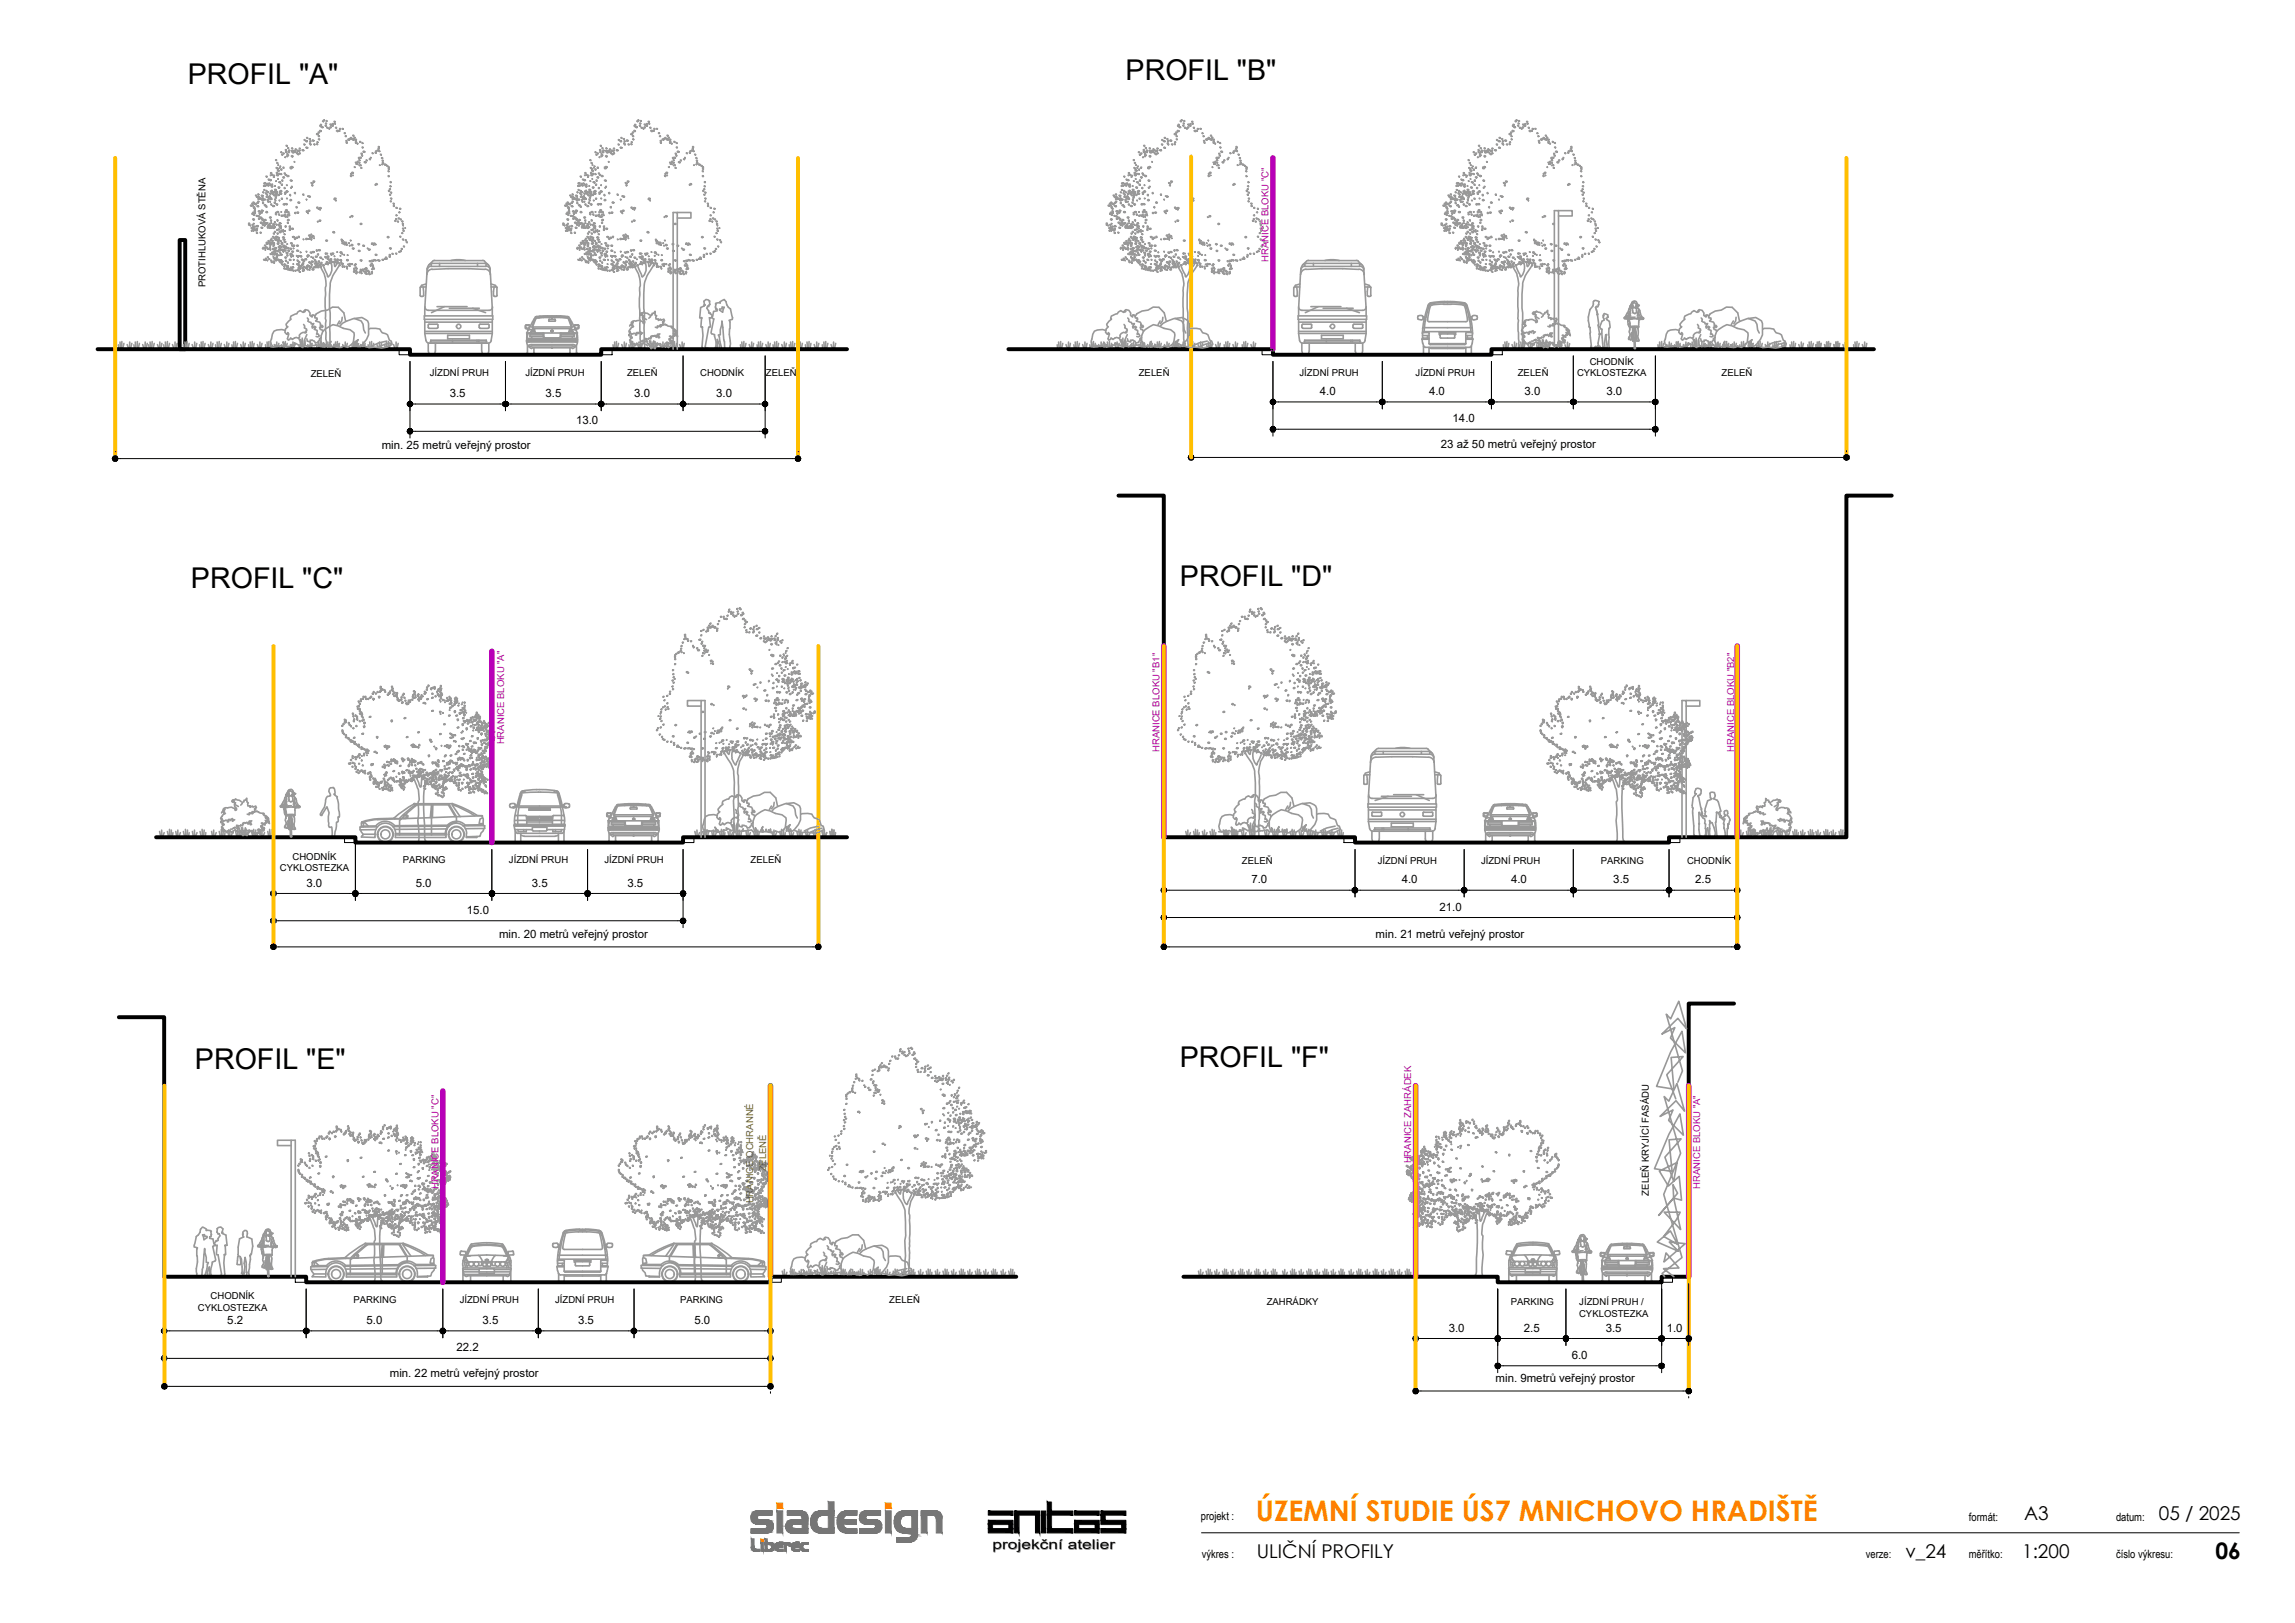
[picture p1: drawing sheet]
<svg xmlns="http://www.w3.org/2000/svg" width="420mm" height="297mm" viewBox="0 0 420 297" stroke-linecap="round" stroke-linejoin="round" font-family="sans-serif">
<defs><g id="words">
<g font-size="5.2">
<text x="34.4" y="15.4">PROFIL &quot;A&quot;</text>
<text x="206.1" y="14.6">PROFIL &quot;B&quot;</text>
<text x="35" y="107.6">PROFIL &quot;C&quot;</text>
<text x="216" y="107.3">PROFIL &quot;D&quot;</text>
<text x="35.7" y="195.7">PROFIL &quot;E&quot;</text>
<text x="216" y="195.3">PROFIL &quot;F&quot;</text>
</g>
<text font-size="5.2" fill="#ff7f00" x="229.9" y="278.3">ÚZEMNÍ STUDIE ÚS7 MNICHOVO HRADIŠTĚ</text>
<text font-size="4.2" x="405.6" y="285.3">06</text>
<g font-size="3.5">
<text x="370.6" y="278.2">A3</text>
<text x="395.2" y="278.2">05 / 2025</text>
<text x="230.1" y="285.1">ULIČNÍ PROFILY</text>
<text x="348.8" y="285.1">v_24</text>
<text x="370.2" y="285.1">1:200</text>
</g>
<text font-size="2.5" fill="#999" x="181.8" y="283.7">projekční atelier</text>
<g font-size="2.1">
<text x="82.3" y="72.7">3.5</text>
<text x="99.9" y="72.7">3.5</text>
<text x="105.5" y="77.7">13.0</text>
<text x="116.1" y="72.7">3.0</text>
<text x="131.1" y="72.7">3.0</text>
<text x="241.6" y="72.3">4.0</text>
<text x="261.6" y="72.3">4.0</text>
<text x="265.9" y="77.3">14.0</text>
<text x="279.1" y="72.3">3.0</text>
<text x="294.1" y="72.3">3.0</text>
<text x="69.9" y="82.2">min. 25 metrů veřejný prostor</text>
<text x="263.8" y="82">23 až 50 metrů veřejný prostor</text>
<text x="229.1" y="161.7">7.0</text>
<text x="256.6" y="161.7">4.0</text>
<text x="276.6" y="161.7">4.0</text>
<text x="295.4" y="161.7">3.5</text>
<text x="310.3" y="161.7">2.5</text>
<text x="56.1" y="162.2">3.0</text>
<text x="76.1" y="162.2">5.0</text>
<text x="85.5" y="167.2">15.0</text>
<text x="97.4" y="162.2">3.5</text>
<text x="114.9" y="162.2">3.5</text>
<text x="263.5" y="166.7">21.0</text>
<text x="91.4" y="171.6">min. 20 metrů veřejný prostor</text>
<text x="251.8" y="171.6">min. 21 metrů veřejný prostor</text>
<text x="41.6" y="242.3">5.2</text>
<text x="67.1" y="242.3">5.0</text>
<text x="88.3" y="242.3">3.5</text>
<text x="105.8" y="242.3">3.5</text>
<text x="127.1" y="242.3">5.0</text>
<text x="265.2" y="243.7">3.0</text>
<text x="279" y="243.7">2.5</text>
<text x="294" y="243.7">3.5</text>
<text x="305.1" y="243.7">1.0</text>
<text x="83.6" y="247.3">22.2</text>
<text x="287.7" y="248.7">6.0</text>
<text x="71.4" y="252">min. 22 metrů veřejný prostor</text>
<text x="273.8" y="252.9">min. 9metrů veřejný prostor</text>
<text x="219.8" y="278.2">projekt :</text>
<text x="360.5" y="278.3">formát:</text>
<text x="387.4" y="278.3">datum:</text>
<text x="220" y="285.1">výkres :</text>
<text x="341.6" y="285.1">verze:</text>
<text x="360.4" y="285.1">měřítko:</text>
<text x="387.4" y="285.1">číslo výkresu:</text>
</g>
<g font-size="1.7" fill="#b800b8">
<text x="232.2" y="47.9" transform="rotate(-90 232.2 47.9)">HRANICE BLOKU &quot;C&quot;</text>
<text x="92.3" y="136.3" transform="rotate(-90 92.3 136.3)">HRANICE BLOKU &quot;A&quot;</text>
<text x="212.3" y="137.7" transform="rotate(-90 212.3 137.7)">HRANICE BLOKU &quot;B1&quot;</text>
<text x="317.5" y="137.6" transform="rotate(-90 317.5 137.6)">HRANICE BLOKU &quot;B2&quot;</text>
<text x="258.4" y="212.9" transform="rotate(-90 258.4 212.9)">HRANICE ZAHRÁDEK</text>
<text x="80.3" y="217.7" transform="rotate(-90 80.3 217.7)">HRANICE BLOKU &quot;C&quot;</text>
<text x="311.3" y="217.6" transform="rotate(-90 311.3 217.6)">HRANICE BLOKU &quot;A&quot;</text>
</g>
<g font-size="1.7">
<text x="37.6" y="52.6" transform="rotate(-90 37.6 52.6)">PROTIHLUKOVÁ STĚNA</text>
<text x="56.9" y="68.9">ZELEŇ</text>
<text x="78.7" y="68.9">JÍZDNÍ PRUH</text>
<text x="96.2" y="68.9">JÍZDNÍ PRUH</text>
<text x="114.8" y="68.9">ZELEŇ</text>
<text x="128.2" y="68.9">CHODNÍK</text>
<text x="140.2" y="68.9">ZELEŇ</text>
<text x="208.5" y="68.9">ZELEŇ</text>
<text x="237.9" y="68.9">JÍZDNÍ PRUH</text>
<text x="259.2" y="68.9">JÍZDNÍ PRUH</text>
<text x="277.9" y="68.9">ZELEŇ</text>
<text x="288.7" y="68.9">CYKLOSTEZKA</text>
<text x="291" y="66.8">CHODNÍK</text>
<text x="315.2" y="68.9">ZELEŇ</text>
<text x="51.2" y="159.4">CYKLOSTEZKA</text>
<text x="53.6" y="157.3">CHODNÍK</text>
<text x="73.7" y="158">PARKING</text>
<text x="93.2" y="158">JÍZDNÍ PRUH</text>
<text x="110.7" y="158">JÍZDNÍ PRUH</text>
<text x="137.4" y="158">ZELEŇ</text>
<text x="227.4" y="158.2">ZELEŇ</text>
<text x="252.2" y="158.1">JÍZDNÍ PRUH</text>
<text x="271.1" y="158.1">JÍZDNÍ PRUH</text>
<text x="293.1" y="158.1">PARKING</text>
<text x="308.9" y="158.1">CHODNÍK</text>
<text x="301.8" y="218.8" transform="rotate(-90 301.8 218.8)">ZELEŇ KRYJÍCÍ FASÁDU</text>
<text x="36.2" y="239.9">CYKLOSTEZKA</text>
<text x="38.6" y="237.8">CHODNÍK</text>
<text x="64.7" y="238.5">PARKING</text>
<text x="84.2" y="238.5">JÍZDNÍ PRUH</text>
<text x="101.6" y="238.5">JÍZDNÍ PRUH</text>
<text x="124.5" y="238.5">PARKING</text>
<text x="162.8" y="238.5">ZELEŇ</text>
<text x="231.9" y="238.8">ZAHRÁDKY</text>
<text x="276.6" y="238.8">PARKING</text>
<text x="289.1" y="238.9">JÍZDNÍ PRUH /</text>
<text x="289.1" y="241">CYKLOSTEZKA</text>
</g>
<g font-size="1.7" fill="#647321">
<text x="140.3" y="214.4" transform="rotate(-90 140.3 214.4)">ZELENĚ</text>
<text x="137.9" y="220.2" transform="rotate(-90 137.9 220.2)">HRANICE OCHRANNÉ</text>
</g>
</g></defs>
<!-- layer: SIA-REZ-STAFAZ -->
<g fill="none" stroke="#989898" stroke-width=".3">
<path d="M45.8 37.6l.2-.1 .1 .2zM46.1 37.2h.1l.1 .1zM46.1 39.1h.2l-.1 .1zM46.2 37.6h.2zM46.3 38.9l.3 .1h-.2zM46.3 37l.2 .1zM46.4 37.9l.2 .1h-.2zM46.4 39.3l.2 .1zM46.5 37.9h.1v.1zM46.5 37.3l.2 .1zM46.5 38.2l.2 .1zM46.6 38.6l.1 .1h-.1z"/>
<path d="M46.6 38.9h.1v.2zM46.7 37.3h.2v.2zM46.8 35.8l.1-.1v.1zM46.9 39.5h.2zM47 37.7l.4 .1h-.2zM47.1 37.1l.1 .1zM47.2 36.4h.2zM47.2 36.9h.2zM47.2 39.6l.2-.1 .1 .2h-.2zM47.2 36l.2-.1-.1 .2zM47.2 35.5l.2 .1zM47.3 38.7l.2-.1 .1 .2h-.2z"/>
<path d="M47.4 36.1l.1 .1zM47.5 39h.1v.2zM47.5 36.4l.2-.1-.1 .2zM47.6 39.8l.2-.1 .1 .2h-.2zM47.7 38.9l.2-.1 .1 .1zM47.7 36.3l.2 .1zM47.8 38.6l.2-.1 .2 .1zM47.8 35.8l.1-.1 .3 .2h-.2zM48 36.6h.1l.2 .1-.2 .1zM48 36.3l.2-.1v.2zM48.1 35.2h.2zM48.1 37l.1 .2z"/>
<path d="M48.3 34v-.1v.2zM48.3 34.7l.2 .1zM48.3 33.5l.2 .1h-.2zM48.4 36.4l.2 .1zM48.4 37.5l.3 .1-.2 .1zM48.4 33.9h.3l-.1 .1zM48.5 33.5h.1zM48.6 35.3l.2 .1zM48.7 32.3h.2zM48.7 38.8l.2-.1 .1 .2zM48.7 37.7h.2l-.1 .2zM48.7 34.9l.2 .1z"/>
<path d="M48.7 36l.1 .1zM48.8 35.6l.1-.1v.2zM48.9 33.6h.1zM48.9 33.8h.1zM48.9 36.6l.1-.1 .1 .1zM48.9 33.9l.3 .1zM49 35.1l.1 .1zM49 36.1h.1zM49 36.8h.2l-.1 .2zM49.1 36v.1zM49.1 32.8l.2 .1zM49.2 33.6h.2z"/>
<path d="M49.3 35.9l.1 .1zM49.3 32.9h.2l.2 .1h-.3zM49.4 35.4h.1v.1zM49.4 39.8l.1-.1 .2 .1-.3 .1zM49.4 36.3l.1-.1 .2 .2zM49.4 36.9h.1zM49.5 33.7v.2zM49.5 32l.1 .1zM49.5 31.7h.2zM49.5 35h.2l-.1 .1zM49.5 36.4l.1 .1zM49.6 37.4l.1-.1v.2z"/>
<path d="M49.6 35.3l.2 .1zM49.7 34.1h.3l-.3 .1zM49.7 36.3v.2zM49.7 33.7h.2v.2zM49.7 31.9l.2 .1zM49.7 34.8l.1 .1zM49.9 35.5h.2zM49.9 37.7h.3l-.2 .1zM50 35.1l.2 .2h-.2l-.1-.1zM50.1 35.7h.1v.1zM50.1 32.3l.1 .1zM50.2 37h.2l-.1 .2z"/>
<path d="M50.3 35l.2 .1zM50.3 34.7h.3l-.2 .1zM50.3 36.4l.1 .1zM50.3 34l.1 .1zM50.3 35.2l.2 .1zM50.4 36.6l.1 .1zM50.4 39.1h.2v.2zM50.4 36.1h.1v.1zM50.5 29.3h.1zM50.5 35.7h.1M50.5 38.9v.1zM50.5 35.8h.2z"/>
<path d="M50.5 33.1l.1 .1zM50.5 30.7l.2 .1zM50.5 37.4l.2-.1 .1 .1-.1 .1zM50.6 31.6l.2 .1zM50.6 35.1l.2 .1zM50.6 35.4l.1 .1zM50.7 29.8l.1 .1zM50.7 32l.3 .1-.2 .1zM50.7 38.8l.2-.1 .1 .1zM50.7 35.4l.1 .1zM50.8 30.9l.1 .1zM50.8 31.2l.3 .1h-.2z"/>
<path d="M50.8 32.7l.1 .1zM50.9 35.7h.2zM50.9 30.2l.1 .1zM51 31.8l.1-.1v.2zM51 34.2l.2 .1-.2 .1zM51 39.2h.1v.2zM51.1 33.3v.1zM51.1 36.6l.1 .1zM51.1 30.6l.1 .1zM51.2 35.2l.1-.1 .1 .1zM51.2 35.4l.2 .1zM51.2 33.3h.2v.2z"/>
<path d="M51.2 35l.1 .1zM51.3 35.4h.3l-.2 .1zM51.3 30.4l.1 .1zM51.3 35l.1-.1 .2 .1-.2 .1zM51.4 31.8l.2 .1zM51.4 27.8l.2 .1zM51.4 31l.2-.1v.2zM51.4 38.8h.1zM51.5 39.4h.1v.2zM51.5 33.8l.2-.1-.1 .2zM51.5 36.3h.2l-.1 .1zM51.6 28.3h.1l-.1 .1z"/>
<path d="M51.6 33h.1v.1zM51.7 39.4h.1zM51.8 32.5l.3-.1-.1 .1zM51.8 28l.2 .1zM51.8 30.6h.1v.2zM51.9 37.4l.3-.1-.2 .2zM52 39.4h.1v.2zM52 31.7l.2 .1zM52 34.4l.2 .1zM52.1 39.2l.1 .1zM52.1 35.2h.1l.2 .1-.2 .1zM52.2 38.8l.2-.1-.2 .2z"/>
<path d="M52.2 28.7v.1zM52.2 35.5h.1M52.2 32h.2zM52.2 38.8l.1 .1zM52.2 27.4l.3 .1zM52.2 37.4l.2-.1 .2 .1zM52.2 39.5h.2v.2zM52.3 38.5l.3-.1-.2 .2zM52.4 35h.2l.1 .1-.2 .1zM52.4 26.6l.1 .1zM52.5 33.9h.1M52.5 36.3l.1 .1z"/>
<path d="M52.5 32.2l.2-.1 .2 .1-.2 .1zM52.5 28.4l.2-.1 .1 .1-.1 .1zM52.5 28.1l.1 .1zM52.5 28.6h.1zM52.5 39.6l.2-.1v.2zM52.6 38.8h.3l-.2 .1zM52.6 39.2l.1 .1zM52.7 27.8l.2-.1 .1 .2zM52.8 39.2l.2-.1v.2zM52.9 27.5h.1v.1zM52.9 39.4h.1zM53 35.6h.2v.2z"/>
<path d="M53.1 36.6l.1-.1 .2 .1-.2 .1zM53.1 33h.2l.2 .1h-.2zM53.1 30.6l.1 .1zM53.1 30.8h.1zM53.2 34.3l.1 .1zM53.3 30.6l.1-.1 .2 .1zM53.3 30.8h.1zM53.4 27.5l.1 .2zM53.4 27.1l.2 .1zM53.4 28.5l.2 .1-.1 .1zM53.4 34.1l.1 .1zM53.5 27.9l.2-.1 .1 .1z"/>
<path d="M53.8 27.5l.1 .1zM53.8 29.6l.1 .1zM53.9 27.8h.3l-.2 .1zM53.9 35.3l.2-.1v.2zM53.9 27.5l.2 .2h-.2zM54 38.9h.1v.2zM54.1 27.2l.1 .2zM54.2 37.9l.2-.1v.2zM54.3 28l.2 .1h-.2zM54.4 38.9l.3-.1-.2 .2zM54.4 27.5l.3 .1-.2 .1zM54.5 28.2l.2 .1z"/>
<path d="M54.5 37.1l.2-.1 .2 .1zM54.7 27.5l.2 .1zM54.8 27.2h.1zM54.8 28l.1 .1zM55.3 27.5h.3l-.2 .1zM55.5 35.5h.1v.2zM55.6 26.4l.2 .1zM55.7 25.6h.1zM56 25.8v-.1l.3 .2zM56 27h.2l.1 .1h-.2zM56 36.5l.1 .1zM56.1 38.6h.2l-.1 .2z"/>
<path d="M56.1 25.2h.2v.1zM56.3 35.9h.1zM56.3 39l.1 .1zM56.4 38.6l.2-.1 .1 .1-.2 .1zM56.5 36l.2-.1 .1 .1-.2 .1zM56.6 25.4l.2 .1zM56.7 26.2l.1-.1v.2zM56.7 25.8l.2 .1h-.1zM56.8 26.4h.1zM56.9 33.4l.1 .1zM57.1 33.9h.1v.1zM57.1 33.5l.1 .1z"/>
<path d="M57.2 25.6l.3 .2h-.2l-.2-.1zM57.3 33.2h.3l-.2 .1zM57.4 26.4h.2v.1zM58 26.4h.1zM58 24.5h.1l.2 .1zM58 38l.2-.1-.1 .2zM58 26l.2 .1zM58.3 24.2l.1 .1zM58.3 38.2v.1zM58.3 24.9l.2 .1zM58.3 25.5h.2zM58.4 38l.1 .1z"/>
<path d="M58.5 23.9h.1l.2 .1zM58.5 38l.3 .1-.2 .1zM58.5 23h.2v.1zM58.5 38.3l.1 .1zM58.7 22.8l.1 .1zM58.8 23.3l.2-.1 .1 .1zM59.1 22.2l.1 .1zM59.2 22h.2zM59.5 23l.2 .1zM59.6 22.5l.2 .1zM59.7 22.1l.2 .1zM59.8 23.4l.2-.1v.1z"/>
<path d="M60.2 23.4l.1 .2zM60.4 22.8l.1-.1 .1 .1zM60.4 23.3l.2 .1zM60.7 23v-.1l.3 .2h-.2zM60.8 22.7h.2zM61.2 22.2l.1 .1zM61.2 36.4l.1 .1zM61.2 22.6l.2 .1zM61.2 36.3l.3 .1h-.2zM61.4 23.4l.2-.1v.1zM61.4 36.6l.1 .1zM61.6 23.9h.2l.1 .1z"/>
<path d="M62 23.9l.2 .1zM62.2 23.5l.2 .1zM62.7 23.6h.1zM63 24.3l.2 .1zM63.2 24.9h.2l-.1 .1zM63.3 25.8h.2zM63.4 26h.1v.2zM63.7 25.5l.1-.1 .2 .2zM64 25.3l.1 .2zM64.1 39.7v.1zM64.2 25.2h.1v.1zM64.2 32.1h.1v.2z"/>
<path d="M64.2 31.8l.1 .1zM64.3 39.5l.3 .1-.2 .1zM64.3 25.4l.2-.1 .2 .2zM64.4 31.6l.1-.1 .2 .2h-.2zM64.6 25.5l.1-.1 .2 .2h-.2zM64.6 32.1h.1M64.6 24.8h.2zM64.8 25.1l.2 .1zM64.9 30.6h.1zM65.1 26.1h.1zM65.1 25.8l.1 .1zM65.1 25.5l.1 .1z"/>
<path d="M65.1 29.7l.1 .1zM65.2 30h.1zM65.3 26.2l.2 .1zM65.4 29.7v.1zM65.4 30l.1 .1zM65.4 29.5l.1 .1zM65.7 29.3l.2 .1zM65.7 28.8l.2 .1-.2 .1-.1-.1zM65.7 30.3h.1zM65.9 25.9l.1 .1v.1zM65.9 30.2h.1l.1 .1zM66 28.8l.1 .1z"/>
<path d="M66 30.7l.2 .1zM66.1 28.1l.2 .1zM66.2 28.4l.2 .1zM66.3 26.1l.1 .1zM66.3 26.9l.1 .1zM66.5 27.8l.1-.1 .2 .1-.2 .1zM66.7 29.7l.2-.1 .1 .1-.2 .1zM67 29.3h.1l.1 .1zM67.6 29.1l.2 .1zM67.8 28.8l.1 .1zM68.1 28l.2 .1zM68.7 33.8v.1z"/>
<path d="M68.7 27.9l.1 .1zM68.7 27.7l.2-.1v.2zM68.8 33.7l.1-.1 .2 .1-.2 .1zM69.1 27.5h.2zM69.2 27.2l.1-.1 .1 .1zM69.3 26.9l.1-.1v.2zM69.3 27.6h.2v.1zM69.5 30.2l.1 .1zM69.6 28.3h.2zM69.8 28.9h.3zM69.9 30l.1 .1zM70 29.3l.1 .1z"/>
<path d="M70 29.7l.2 .1h-.2zM70.1 29.9l.1 .1zM70.4 30.1l.3 .1h-.3zM70.8 30.3l.2 .1zM71 31.3l.2 .1zM71.1 32.2l.1 .1h-.1zM71.1 30.9h.1zM71.1 30.6h.1zM71.2 34.9l.1 .1zM71.3 34.6h.2l-.1 .1zM71.3 35.6l.2 .1zM71.4 34.1l.1-.1v.1z"/>
<path d="M71.5 33.3h.1l-.1 .1zM71.5 36.8l.1 .1zM71.5 36.3l.2 .1zM71.5 35.2l.2 .1zM72 37.2l.1 .1zM72 37.7h.2zM72.5 39.4h.1zM72.5 38l.2 .1zM72.9 39.9l.2 .1zM73 38.8l.2 .1zM73.2 38.2h.2l-.1 .1zM103.4 37.6l.1-.1 .2 .2z"/>
<path d="M103.6 37.2h.2v.1zM103.6 39.1h.2v.1zM103.7 37.6h.2zM103.8 38.9l.3 .1h-.2zM103.8 37h.2v.1zM103.9 37.9l.2 .1h-.2zM103.9 39.3h.2v.1zM104 37.9h.1v.1zM104.1 37.3l.1 .1zM104.1 38.2l.1 .1zM104.1 38.6l.2 .1h-.2zM104.1 38.9h.2v.2z"/>
<path d="M104.3 37.3h.1v.2zM104.3 35.8l.1-.1 .1 .1zM104.4 39.5h.2zM104.6 37.7l.3 .1h-.2zM104.6 37.1l.1 .1zM104.7 36.4h.2zM104.7 36.9h.2zM104.7 39.6l.2-.1 .2 .2h-.2zM104.7 36l.2-.1v.2zM104.8 35.5l.1 .1zM104.8 38.7l.2-.1 .2 .2h-.3zM104.9 36.1l.2 .1z"/>
<path d="M105 39h.1v.2zM105 36.4l.2-.1v.2zM105.2 39.8l.1-.1 .2 .2h-.3zM105.2 38.9l.2-.1 .1 .1zM105.2 36.3l.2 .1zM105.4 38.6l.1-.1 .2 .1zM105.4 35.8l.1-.1 .2 .2h-.2zM105.5 36.6h.2l.1 .1-.2 .1zM105.5 36.3l.2-.1v.2zM105.6 35.2h.2zM105.7 37v.2zM105.8 34l.1-.1-.1 .2z"/>
<path d="M105.8 33.5l.2 .1zM105.8 34.7l.2 .1zM105.9 36.4l.2 .1zM105.9 37.5l.3 .1-.2 .1zM106 33.9h.3l-.2 .1zM106 33.5h.1zM106.1 35.3l.2 .1zM106.2 32.3h.2zM106.2 38.8l.2-.1 .1 .2zM106.2 37.7h.2l-.1 .2zM106.3 34.9l.1 .1zM106.3 36v.1z"/>
<path d="M106.3 35.6l.2-.1v.2zM106.4 33.6h.2zM106.4 33.8h.2zM106.4 36.6l.2-.1v.1zM106.5 33.9l.3 .1zM106.5 35.2h.2zM106.6 36.1h.1M106.6 36.8h.1v.2zM106.6 36l.1 .1zM106.6 32.8h.2v.1zM106.7 33.6h.2zM106.8 35.9l.2 .1z"/>
<path d="M106.8 32.9h.3l.1 .1h-.2zM106.9 35.4h.1l.1 .1zM106.9 39.8l.1-.1 .2 .1-.2 .1zM106.9 36.3l.1-.1 .2 .2zM106.9 36.9h.1zM107 33.7v.2zM107 32l.1 .1zM107.1 31.7l.1-.1v.1zM107.1 35h.1l-.1 .1zM107.1 36.4v.1zM107.1 37.4l.1-.1v.2zM107.1 35.3l.3 .1z"/>
<path d="M107.2 34.1h.3l-.2 .1zM107.2 36.3l.1 .2zM107.3 33.7h.1v.2zM107.3 31.9l.1 .1zM107.3 34.8l.1 .1zM107.4 35.5h.2zM107.4 35.2l.2-.1 .1 .2h-.1zM107.4 37.7h.4l-.3 .1zM107.6 35.7h.1l.1 .1zM107.6 32.3l.1 .1zM107.7 37h.2v.2zM107.8 35l.2 .1z"/>
<path d="M107.8 34.7h.3l-.2 .1zM107.8 36.4l.1 .1zM107.8 34l.1 .1zM107.9 35.2v.1zM107.9 36.6l.1 .1zM107.9 39.1h.2v.2zM107.9 36.1h.2v.1zM108 29.3h.2zM108 35.7h.1zM108 38.9l.1 .1zM108 33.1l.1 .1zM108 35.8h.2z"/>
<path d="M108.1 30.7l.1 .1zM108.1 37.4l.1-.1 .2 .1-.2 .1zM108.1 31.6h.1l.1 .1zM108.2 35.1l.1 .1zM108.2 35.4v.1zM108.2 29.8l.2 .1zM108.2 32l.3 .1-.2 .1zM108.2 38.8l.2-.1 .1 .1zM108.2 35.4l.1 .1zM108.3 30.9l.2 .1zM108.3 31.2l.3 .1h-.2zM108.4 32.7l.1 .1z"/>
<path d="M108.4 35.7h.2zM108.4 30.2l.1 .1zM108.5 31.8h.2zM108.5 34.2l.3 .1-.3 .1zM108.5 39.2h.2v.2zM108.6 33.3l.1 .1zM108.6 36.6l.1 .1zM108.7 35.4l.2 .1zM108.7 30.6l.1 .1zM108.7 35.2l.1-.1 .1 .1zM108.7 33.3h.2v.2zM108.8 35v.1z"/>
<path d="M108.8 35.4h.3l-.2 .1zM108.8 30.4l.1 .1zM108.8 35l.2-.1 .1 .1-.2 .1zM108.9 31.8l.2 .1zM108.9 27.8l.2 .1zM108.9 31l.2-.1v.2zM109 38.8h.1zM109 39.4h.1v.2zM109.1 33.8l.1-.1v.2zM109.1 36.3h.1v.1zM109.1 28.3h.2zM109.1 33h.2v.1z"/>
<path d="M109.3 39.4h.1M109.3 32.4l.3 .1h-.2zM109.3 28l.2 .1zM109.3 30.6h.2v.2zM109.4 37.4l.3-.1-.2 .2zM109.5 39.4h.1v.2zM109.6 31.7l.1 .1zM109.6 34.4l.1 .1zM109.6 39.2l.1 .1zM109.6 38.8l.3-.1-.1 .2zM109.6 35.2h.2l.1 .1-.2 .1zM109.7 28.7l.1 .1z"/>
<path d="M109.7 35.5h.1zM109.7 32h.2zM109.7 38.8l.1 .1zM109.8 27.4l.2 .1zM109.8 37.4l.1-.1 .2 .1zM109.8 39.5h.1v.2zM109.8 38.5l.3-.1-.2 .2zM109.9 35h.2l.1 .1-.1 .1zM109.9 26.6l.2 .1zM110 33.9h.1zM110 36.3l.1 .1zM110 28.6h.2z"/>
<path d="M110.1 32.2l.1-.1 .2 .1-.2 .1zM110.1 28.4l.1-.1 .2 .1-.2 .1zM110.1 28.1l.1 .1zM110.1 39.6l.1-.1v.2zM110.1 38.8h.3l-.2 .1zM110.1 39.2l.1 .1zM110.2 27.8l.2-.1 .1 .2zM110.4 27.5h.2l-.1 .1zM110.4 39.2l.1-.1v.2zM110.4 39.4h.1zM110.6 35.6h.1v.2zM110.6 36.6l.1-.1 .2 .1-.2 .1z"/>
<path d="M110.7 33h.2l.1 .1h-.2zM110.7 30.6v.1zM110.7 30.8h.1M110.7 34.3l.1 .1zM110.8 30.6l.1-.1 .3 .1zM110.8 30.8h.1zM110.9 27.5l.1 .2zM110.9 27.1l.2 .1zM110.9 28.5l.3 .1-.2 .1zM110.9 34.1l.1 .1zM111 27.9l.2-.1 .1 .1zM111.3 27.5l.1 .1z"/>
<path d="M111.4 29.6l.1 .1zM111.4 27.8h.3l-.2 .1zM111.4 35.3l.2-.1v.2zM111.5 27.5l.1 .2h-.1zM111.5 38.9h.1v.2zM111.6 27.2l.2 .2zM111.7 37.9l.2-.1v.2zM111.8 28l.2 .1zM111.9 38.9l.1-.1 .2 .1-.2 .1zM111.9 27.5l.3 .1-.2 .1zM112.1 28.2l.1 .1zM112.1 37.1l.2-.1 .1 .1z"/>
<path d="M112.3 27.5l.1 .1zM112.3 27.2h.2zM112.3 28l.2 .1zM112.8 27.5h.4l-.3 .1zM113 35.5l.1 .2zM113.2 26.4l.1 .1zM113.2 25.6h.2zM113.5 25.8l.1-.1 .2 .2zM113.5 27h.2l.2 .1h-.2zM113.6 36.5l.1 .1zM113.6 38.6h.2l-.1 .2zM113.7 25.2h.1v.1z"/>
<path d="M113.9 35.9h.1zM113.9 39l.1 .1zM114 38.6l.1-.1 .2 .1-.3 .1zM114 36l.2-.1 .1 .1-.1 .1zM114.1 25.4l.2 .1zM114.2 26.2l.1-.1v.2zM114.3 25.8l.1 .1h-.1zM114.3 26.4h.2zM114.5 33.4l.1 .1zM114.6 33.9h.2l-.1 .1zM114.7 33.5l.1 .1zM114.8 25.6l.2 .2h-.2z"/>
<path d="M114.9 33.2h.2l-.1 .1zM115 26.4h.1v.1zM115.5 26.4h.2zM115.5 24.5h.2l.1 .1zM115.5 38l.2-.1v.2zM115.6 26l.1 .1zM115.8 24.2h.2l-.1 .1zM115.8 38.2l.1 .1zM115.8 24.8l.2 .2h-.2zM115.8 25.5h.2zM116 38v.1zM116 23.9h.1l.2 .1z"/>
<path d="M116 38l.3 .1-.1 .1zM116.1 23l.1 .1zM116.1 38.3l.1 .1zM116.2 22.8l.2 .1zM116.3 23.3l.2-.1 .2 .1zM116.6 22.2l.2 .1zM116.8 22h.1zM117.1 23l.1 .1zM117.1 22.5l.2 .1zM117.2 22.1l.2 .1zM117.3 23.4l.2-.1v.1zM117.7 23.4l.2 .2z"/>
<path d="M117.9 22.8l.2-.1v.1zM117.9 23.3l.2 .1zM118.2 23l.1-.1 .2 .2h-.2zM118.3 22.7h.2zM118.7 22.3h.2zM118.7 36.4l.1 .1zM118.7 22.6l.2 .1zM118.7 36.3l.3 .1h-.1zM119 23.4l.1-.1v.1zM119 36.6v.1zM119.1 23.9h.2l.2 .1zM119.5 23.9l.2 .1z"/>
<path d="M119.7 23.5l.2 .1zM120.2 23.6h.2zM120.6 24.3l.1 .1zM120.7 24.9l.2 .1zM120.9 25.8h.1zM120.9 26h.2l-.1 .2zM121.2 25.5l.1-.1 .2 .2zM121.5 25.3l.1 .2zM121.6 39.7l.1 .1zM121.7 32.1h.1v.2zM121.7 25.2h.1l.1 .1zM121.8 31.8v.1z"/>
<path d="M121.8 39.5l.3 .1-.1 .1zM121.9 25.4l.1-.1 .2 .2zM121.9 31.6l.1-.1 .2 .2h-.2zM122 32.1h.2zM122.1 25.5l.2-.1 .1 .2zM122.1 24.8h.2zM122.3 25.1l.2 .1zM122.4 30.6h.1zM122.6 26.1h.2zM122.6 25.8l.2 .1zM122.6 25.5l.2 .1zM122.6 29.7l.1 .1z"/>
<path d="M122.7 30h.1zM122.9 26.2l.1 .1zM122.9 29.7l.1 .1zM122.9 30l.1 .1zM122.9 29.5l.1 .1zM123.1 28.9l.2-.1 .1 .1-.1 .1zM123.2 29.3l.2 .1zM123.3 30.3h.1zM123.4 25.9l.2 .1-.1 .1zM123.4 30.2h.2v.1zM123.5 28.8l.2 .1zM123.6 30.7l.1 .1z"/>
<path d="M123.6 28.1l.2 .1zM123.7 28.4l.2 .1zM123.8 26.1l.2 .1zM123.9 26.9l.1 .1h-.2zM124 27.8l.2-.1 .1 .1-.2 .1zM124 38.9h2.5v1h-2.5M124.2 29.7l.2-.1 .1 .1-.2 .1zM124.5 29.3h.2v.1zM125.1 29.1h.2v.1zM125.3 28.8l.1 .1zM125.6 28l.2 .1zM126.2 33.8l.1 .1z"/>
<path d="M126.2 27.9l.2 .1zM126.3 27.7l.1-.1v.2zM126.3 33.7l.1-.1 .2 .1-.2 .1zM126.6 27.5h.2zM126.7 27.2l.2-.1v.1zM126.8 26.9l.1-.1 .1 .2zM126.9 27.6h.1v.1zM127 30.2l.1 .1zM127.2 28.3h.1zM127.4 28.9h.1l.1 .1zM127.4 30l.1 .1zM127.5 29.3l.2 .1z"/>
<path d="M127.6 29.7l.1 .1h-.1zM127.6 29.9l.1 .1zM127.9 30.1l.3 .1h-.2zM128.3 30.3l.2 .1zM128.6 31.3l.1 .1zM128.6 32.2l.2 .1h-.2zM128.6 30.9h.2zM128.6 30.6h.2zM128.7 34.9l.1 .1zM128.8 34.6h.2l-.1 .1zM128.9 35.6l.1 .1zM128.9 34.1l.1-.1 .1 .1z"/>
<path d="M129 33.3l.1 .1zM129 36.8l.1 .1zM129 36.3h.2v.1zM129.1 35.2l.1 .1zM129.5 37.2l.2 .1zM129.5 37.7h.2zM130 39.4h.2zM130 38l.2 .1zM130.4 39.9l.2 .1zM130.6 38.8l.1 .1zM130.7 38.2h.2l-.1 .1zM202.9 37.6l.1-.1 .2 .2h-.2z"/>
<path d="M203.1 37.2h.2v.1zM203.2 39.1h.1l-.1 .1zM203.2 37.6h.2zM203.3 38.9l.2-.1 .1 .2zM203.4 37l.1 .1zM203.4 38h.2zM203.5 39.3l.1 .1zM203.5 37.9h.1v.1zM203.5 37.3l.2 .1zM203.6 38.1l.2 .1zM203.6 38.6l.2 .1zM203.6 38.9h.2v.2z"/>
<path d="M203.8 37.3h.1v.2zM203.8 35.8h.2zM203.9 39.5h.2zM204 36h.1v.1zM204 37.7h.3l.1 .1zM204.1 37.1h.1v.1zM204.2 36.4h.2zM204.2 36.9h.2zM204.3 35.5l.1 .1zM204.3 39.6l.3 .1h-.3zM204.3 38.7l.2-.1 .1 .2zM204.3 35.9l.1 .2z"/>
<path d="M204.4 36.1l.2 .1zM204.5 39h.1v.2zM204.5 36.4l.2-.1-.1 .2zM204.6 39.8l.2-.1 .1 .2h-.1zM204.7 38.9l.2-.1 .1 .1zM204.8 36.3l.1 .1zM204.9 38.6l.2-.1 .1 .1zM204.9 35.8v-.1l.3 .2zM205 36.6h.1l.2 .1-.2 .1zM205.1 36.3h.1zM205.1 35.2h.2zM205.2 37v.2h-.1z"/>
<path d="M205.3 34h.1l-.1 .1zM205.3 34.7l.2 .1zM205.4 33.5l.1 .1zM205.4 37.5l.3 .1-.2 .1zM205.4 33.9h.3l-.1 .1zM205.5 33.5h.2zM205.6 35.3l.2 .1zM205.7 38.8l.2-.1 .1 .2h-.2zM205.7 37.7h.2v.2zM205.7 32.3h.2zM205.7 34.9l.2 .1h-.2zM205.8 36l.1 .1z"/>
<path d="M205.8 35.5l.2 .1zM205.9 33.6h.1zM205.9 33.8h.1zM206 33.9l.3 .1h-.2zM206 36.6h.1zM206 35.2h.2zM206 36.1h.1zM206 36.8h.2v.2zM206.1 36l.1 .1zM206.2 32.8l.1 .1zM206.2 36.3h.1v.1zM206.2 33.6h.2z"/>
<path d="M206.3 35.8l.2 .1-.2 .1zM206.3 32.9h.2l.2 .1h-.2zM206.4 35.4h.1v.1zM206.4 39.8l.1-.1 .2 .1-.2 .1zM206.4 36.3l.1-.1 .3 .2zM206.4 36.9h.1zM206.5 33.8l.1-.1-.1 .2zM206.5 35h.2l-.1 .1zM206.5 32l.1 .1zM206.5 36.4l.1 .1zM206.6 31.7h.2zM206.6 37.4l.1-.1v.2z"/>
<path d="M206.6 36.4l.2-.1v.2zM206.7 35.3l.1 .1zM206.7 34.1h.3l-.2 .1zM206.8 33.7h.1v.2zM206.8 34.8v.1zM206.8 31.9l.2 .1h-.2zM206.9 35.5h.2zM206.9 37.7l.2-.1 .2 .1-.2 .1zM207 35.2l.1-.1 .1 .2h-.1zM207.1 32.1h.1l.1 .1zM207.1 35.7l.2 .1zM207.1 32.3l.1 .1z"/>
<path d="M207.2 37h.2v.2zM207.3 34.7h.3l-.2 .1zM207.3 34l.1 .1zM207.3 35h.2l-.1 .1zM207.3 36.4l.1 .1zM207.4 36.7h.1zM207.4 35.2l.1 .1zM207.4 36.1h.2v.1zM207.5 29.3l.1 .1zM207.5 35.7h.1zM207.5 38.9l.1 .1zM207.5 39.1h.1v.2z"/>
<path d="M207.5 35.8h.2zM207.5 33.1l.1 .1zM207.6 37.4l.1-.1 .2 .1-.2 .1zM207.6 30.7l.2 .1zM207.6 31.6l.2 .1zM207.6 35.1l.2 .1zM207.6 35.4l.1 .1zM207.7 29.8l.2 .1zM207.7 32l.3 .1-.2 .1zM207.7 38.8l.2-.1 .1 .1zM207.7 35.4l.1 .1zM207.8 30.9l.1 .1z"/>
<path d="M207.8 31.2l.4 .1h-.3zM207.9 32.7v.1zM207.9 30.2l.1 .1zM207.9 35.7h.2zM208 34.2l.2 .1-.1 .1zM208 31.7l.2 .1zM208 39.2h.2v.2zM208.1 33.3l.1 .1zM208.1 36.6l.1 .1zM208.2 30.6v.1zM208.2 35.4l.2 .1zM208.2 35.2h.2z"/>
<path d="M208.2 35l.1 .1zM208.2 33.3h.2v.2zM208.3 30.4l.1 .1zM208.3 35.4l.1-.1 .2 .2h-.2zM208.3 35l.1-.1 .2 .1-.2 .1zM208.4 31.8l.2 .1zM208.4 27.8l.2 .1zM208.4 38.8h.1zM208.4 31l.2-.1v.2zM208.5 39.4h.1v.2zM208.5 33.8l.2-.1v.2zM208.5 36.3h.2v.1z"/>
<path d="M208.6 28.3h.2zM208.6 33h.2l-.1 .1zM208.7 39.4h.2zM208.8 28.1l.2-.1v.1zM208.8 32.4l.3 .1h-.2zM208.8 30.6h.2v.2zM208.9 37.4l.1-.1 .2 .1-.2 .1zM209 39.4h.1v.2zM209 34.4h.2v.1zM209.1 31.7l.2 .1zM209.1 35.2h.2l.1 .1-.1 .1zM209.1 39.2l.1 .1z"/>
<path d="M209.2 38.8l.1-.1 .2 .1-.2 .1zM209.2 35.5h.1zM209.2 32h.2zM209.2 28.7l.1 .1zM209.3 37.4l.2-.1 .1 .1zM209.3 38.8v.1zM209.3 39.5h.1v.2zM209.3 27.8h.1l.1 .1zM209.3 27.4l.2 .1zM209.3 38.5h.3l-.2 .1zM209.4 35h.2l.1 .1-.2 .1zM209.4 26.6l.1 .1z"/>
<path d="M209.5 33.9h.1M209.5 36.3l.1 .1zM209.5 32.2l.3-.1 .1 .1-.2 .1zM209.5 28.1l.1 .1zM209.5 28.6h.1zM209.5 39.6l.2-.1v.2zM209.6 38.8h.3l-.2 .1zM209.6 28.4l.2-.1-.1 .2zM209.6 39.2l.1 .1zM209.7 27.1l.1-.1v.2zM209.7 27.8l.2-.1 .2 .2h-.3zM209.8 39.2l.2-.1v.2z"/>
<path d="M209.9 27.5h.2l-.1 .1zM210 39.4h.1zM210.1 35.6h.1v.2zM210.1 36.6l.1-.1 .2 .1-.2 .1zM210.1 30.6l.1 .1zM210.1 30.8h.1zM210.2 33l.3 .1h-.2zM210.2 34.3l.2 .1zM210.3 30.6l.1-.1 .3 .1zM210.3 30.8h.1zM210.4 27.5l.1 .2zM210.4 27.1h.1l.1 .1z"/>
<path d="M210.4 28.5l.3 .1-.2 .1zM210.4 34.1l.1 .1zM210.5 27.9l.2-.1 .1 .1zM210.8 27.5l.1 .1zM210.9 29.6v.1zM210.9 27.8h.3l-.2 .1zM210.9 35.3l.2-.1v.2zM211 27.5l.1 .2zM211 38.9h.1v.2zM211.1 27.2l.1 .2zM211.2 37.9l.2-.1v.2zM211.3 28l.2 .1z"/>
<path d="M211.4 27.5l.4 .1-.3 .1zM211.4 38.9l.1-.1 .2 .1-.2 .1zM211.5 28.2l.2 .1zM211.6 37.1l.2-.1 .1 .1zM211.8 27.5l.1 .1zM211.8 27.2h.2zM211.8 28l.2 .1h-.1zM212.3 27.5l.2-.1 .1 .1-.2 .1zM212.5 35.5h.1v.2zM212.6 26.4h.3l-.1 .1zM212.7 25.6l.2 .1zM213 25.8l.1-.1 .2 .2h-.2z"/>
<path d="M213.1 27l.3 .1h-.3zM213.1 36.5v.1zM213.1 25.2l.3 .1zM213.1 38.6h.2v.2zM213.4 35.9h.1M213.4 39l.1 .1zM213.4 38.6l.2-.1 .1 .1-.1 .1zM213.5 36l.2-.1 .2 .1-.2 .1zM213.6 25.4l.2 .1zM213.7 26.2l.1-.1v.2zM213.7 25.8l.2 .1zM214 33.4v.1z"/>
<path d="M214.1 33.9l.1 .1zM214.2 25.7l.2-.1 .1 .2zM214.2 33.5l.1 .1zM214.3 33.2h.3l-.1 .1zM214.5 26.4h.2zM215 26.4h.1zM215 24.5h.1l.2 .1zM215.1 38l.1-.1v.2zM215.1 26l.1 .1zM215.3 24.2l.1 .1zM215.3 38.2v.1zM215.3 24.9l.2 .1z"/>
<path d="M215.3 25.5h.2zM215.4 38l.2 .1zM215.5 23.9h.1l.3 .1-.3 .1zM215.6 38l.3 .1-.3 .1zM215.6 38.3v.1zM215.6 23l.2 .1h-.1zM215.7 22.8h.1l.1 .1zM215.9 23.3l.1-.1 .2 .1zM216.1 22.2l.1 .1zM216.2 22h.2l-.1 .1zM216.5 23l.2 .1zM216.6 22.5l.2 .1z"/>
<path d="M216.7 22.1l.2 .1zM216.9 23.3l.1 .1zM217.2 23.4l.1 .2zM217.4 23.3l.2 .1zM217.5 22.8h.1zM217.7 23l.1-.1 .2 .2zM218.2 36.4l.1 .1zM218.2 22.6h.2zM218.3 36.3l.3 .1h-.2zM218.4 36.6l.1 .1zM218.5 23.4h.2zM218.6 23.9h.2l.1 .1z"/>
<path d="M219 23.9h.2v.1zM219.7 23.6h.2zM220 24.4h.2zM220.3 24.9l.1 .1zM220.3 25.8h.2zM220.5 26l.1 .2zM220.7 25.5l.1-.1 .2 .2zM221 25.3l.1 .2zM221.1 39.7v.1zM221.2 25.2l.2 .1zM221.2 32.1h.1v.2zM221.2 31.8l.1 .1z"/>
<path d="M221.4 39.5l.3 .1-.3 .1zM221.4 31.6h.3l-.2 .1zM221.5 25.3l.2 .3-.3-.2zM221.6 25.5l.1-.1 .2 .2zM221.6 32.1h.1zM221.8 25.1h.2v.1zM221.9 30.6h.1zM222.1 26.1l.1 .1zM222.1 25.8l.1 .1zM222.1 25.5l.2 .1zM222.1 29.7l.1 .1zM222.2 30h.1z"/>
<path d="M222.3 26.2h.2v.1zM222.4 29.7l.1 .1zM222.4 30l.1 .1zM222.5 29.5v.1zM222.7 29.3l.2 .1zM222.7 29.7h.1l.1 .1zM222.7 28.8l.3 .1-.2 .1-.2-.1zM222.8 30.3h.1M222.9 25.9l.2 .1-.1 .1zM222.9 30.2l.2 .1zM223 28.8l.1 .1zM223.1 30.7l.1 .1z"/>
<path d="M223.1 28.1l.2 .1zM223.2 28.4l.2 .1zM223.3 26.1l.1 .1zM223.4 26.9l.1 .1zM223.5 27.8l.2-.1 .1 .1zM223.7 29.7h.3l-.2 .1zM224 29.3h.2v.1zM224.7 29.1l.1 .1zM224.9 28.8l.1 .1zM225.2 28l.1 .1zM225.7 27.9l.2 .1zM225.7 33.8l.1 .1z"/>
<path d="M225.8 27.7h.2zM225.8 33.7l.2-.1 .1 .1-.2 .1zM226.1 27.5h.2zM226.2 27.2l.2-.1v.1zM226.3 26.9l.1-.1v.2zM226.4 27.6h.1v.1zM226.5 30.2l.1 .1zM226.7 28.3h.2zM226.9 28.9h.2zM226.9 30l.1 .1zM227 29.4h.2zM227 29.7l.2 .1z"/>
<path d="M227.2 29.9v.1zM227.4 30.1l.2-.1 .1 .2h-.2zM227.8 30.3l.2 .1zM228 31.3h.2v.1zM228.1 32.2l.2 .1zM228.1 30.9l.2-.1-.1 .2zM228.1 30.6h.2zM228.2 34.9l.1 .1zM228.3 35.6l.2 .1zM228.3 34.6l.2 .1zM228.4 34.1l.2-.1v.1zM228.5 33.3l.1 .1z"/>
<path d="M228.5 36.8l.1 .1zM228.5 35.2l.2 .1zM228.6 36.3l.1 .1zM229 37.2l.2 .1zM229 37.7h.2zM229.5 39.4h.2l-.1 .1zM229.5 38l.2 .1zM230 38.8l.2 .1zM230.2 38.2h.2l-.1 .1zM264.2 37.6l.1-.1 .2 .2h-.2zM264.4 37.2l.2 .1zM264.5 39.1h.1l-.1 .1z"/>
<path d="M264.5 37.6h.2zM264.6 38.9l.2-.1 .1 .2zM264.7 37l.1 .1zM264.7 38h.2zM264.8 39.3l.1 .1zM264.8 37.9h.1v.1zM264.8 37.3l.2 .1zM264.9 38.1l.1 .1zM264.9 38.6l.1 .1zM264.9 38.9h.2l-.1 .2zM265 37.3h.2v.2zM265.1 35.8h.2z"/>
<path d="M265.2 39.5h.2zM265.3 36h.1v.1zM265.3 37.7h.3l.1 .1zM265.4 37.1l.2 .1h-.1zM265.5 36.4h.2zM265.6 35.5l.1 .1zM265.6 36.8l.1 .1zM265.6 39.6l.3 .1h-.3zM265.6 36l.1-.1v.2zM265.6 38.7l.2-.1 .1 .2zM265.7 36.1h.1l.1 .1zM265.8 39h.1v.2z"/>
<path d="M265.8 36.4l.2-.1v.2zM265.9 39.8l.2-.1 .1 .2h-.1zM266 38.9l.2-.1 .2 .1zM266.1 36.3l.1 .1zM266.1 38.6l.3-.1 .1 .1zM266.1 35.8l.1-.1 .3 .2zM266.3 36.6h.1l.2 .1-.2 .1zM266.4 35.2h.2zM266.5 37v.2h-.1zM266.6 34h.1l-.1 .1zM266.6 34.7l.2 .1zM266.7 33.5l.1 .1z"/>
<path d="M266.7 37.5l.3 .1-.2 .1zM266.7 33.9h.3l-.1 .1zM266.7 36.4l.2 .2zM266.9 33.4l.1 .1zM266.9 35.3h.1l.1 .1zM267 38.8l.2-.1 .1 .2h-.2zM267 32.3h.2zM267.1 34.9l.1 .1h-.1zM267.1 36l.1 .1zM267.1 37.7l.1 .2zM267.1 35.6h.2zM267.2 33.6h.1z"/>
<path d="M267.2 33.8h.1zM267.3 33.9l.3 .1h-.2zM267.3 36.6h.1zM267.3 35.2h.2zM267.3 36.1h.1zM267.3 36.8h.2v.2zM267.4 36l.1 .1zM267.5 32.8l.1 .1zM267.5 36.3h.1v.1zM267.5 33.6h.2zM267.6 35.9h.2l-.1 .1zM267.7 35.4h.1v.1z"/>
<path d="M267.7 32.9l.3 .1h-.2zM267.7 39.8l.1-.1 .2 .1-.2 .1zM267.7 36.3l.1-.1 .3 .2zM267.7 36.9h.1zM267.8 33.8l.1-.1-.1 .2zM267.8 35l.2 .1zM267.8 32l.1 .1zM267.8 36.4l.1 .1zM267.9 31.7h.2zM267.9 37.4l.2-.1-.1 .2zM267.9 36.4l.2-.1v.2zM268 35.3l.1 .1z"/>
<path d="M268 34.1h.3l-.2 .1zM268.1 33.7h.1v.2zM268.1 34.8v.1zM268.1 31.9l.2 .1h-.2zM268.2 35.5h.2zM268.2 37.7l.2-.1 .2 .1-.2 .1zM268.3 35.2l.1-.1 .1 .2h-.1zM268.4 32.1h.1l.1 .1zM268.4 35.7l.2 .1zM268.4 32.3l.1 .1zM268.5 37h.2v.2zM268.6 34.7h.3l-.2 .1z"/>
<path d="M268.6 34l.1 .1zM268.6 35h.2l-.1 .1zM268.6 36.4l.1 .1zM268.7 36.7h.1zM268.7 35.2l.1 .1zM268.7 36.1h.2v.1zM268.8 29.3l.1 .1zM268.8 35.7h.1zM268.8 38.9l.1 .1zM268.8 39.1h.1v.2zM268.8 35.8h.2zM268.8 33.1l.1 .1z"/>
<path d="M268.9 30.7l.2 .1zM268.9 37.4l.1-.1 .2 .1-.2 .1zM268.9 31.6l.2 .1zM268.9 35.1l.2 .1zM268.9 35.4l.1 .1zM269 29.8l.1-.1 .1 .2zM269 31.9l.3 .2-.2 .1-.2-.2zM269 38.8l.2-.1 .2 .1zM269 35.4l.1 .1zM269.1 30.9l.1-.1v.2zM269.1 31.2l.4 .1h-.3zM269.2 32.7v.1z"/>
<path d="M269.2 30.2l.1 .1zM269.2 35.7h.2zM269.3 34.2l.2 .1-.1 .1zM269.3 31.7l.2 .1zM269.3 39.2h.2v.2zM269.4 33.3l.1 .1zM269.4 36.6l.1 .1zM269.5 30.6v.1zM269.5 35.4l.2 .1zM269.5 35.2h.2zM269.5 35l.1 .1zM269.5 33.3h.2v.2z"/>
<path d="M269.6 30.4l.1 .1zM269.6 35.4l.1-.1 .2 .2h-.2zM269.6 35l.1-.1 .2 .1-.2 .1zM269.7 31.8l.2 .1zM269.7 27.8l.2 .1zM269.7 38.8h.1zM269.7 31l.2-.1v.2zM269.8 39.4h.1v.2zM269.8 33.8l.2-.1v.2zM269.8 36.3h.2v.1zM269.9 28.3h.2zM269.9 33h.2l-.1 .1z"/>
<path d="M270.1 39.4h.1zM270.1 28.1l.2-.1v.1zM270.1 32.4l.3 .1h-.2zM270.1 30.6h.2v.2zM270.2 37.4l.1-.1 .2 .1-.2 .1zM270.3 39.4h.1v.2zM270.3 34.4h.2v.1zM270.4 31.7l.2 .1zM270.4 35.2h.2l.1 .1-.1 .1zM270.4 39.2l.1 .1zM270.5 38.8l.1-.1 .2 .1-.2 .1zM270.5 35.5h.1z"/>
<path d="M270.5 32h.2zM270.5 28.7l.1 .1zM270.6 37.4l.2-.1 .1 .1zM270.6 38.8v.1zM270.6 39.5h.1v.2zM270.6 27.8h.1l.1 .1zM270.6 27.4l.2 .1zM270.6 38.5h.3l-.2 .1zM270.7 35h.2l.1 .1-.2 .1zM270.7 26.6l.1 .1zM270.8 33.9h.1M270.8 36.3l.1 .1z"/>
<path d="M270.8 32.2l.3-.1 .1 .1-.2 .1zM270.8 28.1l.1 .1zM270.8 28.6h.1zM270.8 39.6l.2-.1v.2zM270.9 38.8h.3l-.2 .1zM270.9 28.4l.1-.1 .2 .1-.2 .1zM270.9 39.2l.1 .1zM271 27.1l.1-.1v.2zM271 27.8l.2-.1 .2 .2zM271.1 39.2l.2-.1v.2zM271.2 27.5l.2 .1zM271.3 39.4h.1z"/>
<path d="M271.4 35.6h.1v.2zM271.4 36.6l.1-.1 .2 .1-.2 .1zM271.4 30.6l.1 .1zM271.4 30.8h.1zM271.5 33l.3 .1h-.2zM271.6 34.3l.1 .1zM271.6 30.8h.1zM271.7 27.6h.2zM271.7 30.6v-.1l.2 .1zM271.7 27.1l.2 .1zM271.7 28.5l.3 .1-.2 .1zM271.7 34.1l.1 .1z"/>
<path d="M271.8 27.9l.2-.1 .1 .1zM272.1 27.5l.1 .1zM272.2 29.6v.1zM272.2 27.8h.3l-.2 .1zM272.2 35.3l.2-.1v.2zM272.3 27.5l.1 .2zM272.3 38.9h.1v.2zM272.4 27.2l.2 .2h-.2zM272.5 37.9l.2-.1v.2zM272.6 28l.2 .1zM272.7 27.5l.3 .1-.2 .1zM272.7 38.9l.1-.1 .2 .1-.2 .1z"/>
<path d="M272.8 28.2l.2 .1zM272.9 37.1l.1-.1 .2 .1zM273 27.5l.2 .1zM273.1 28l.2 .1h-.1zM273.1 27.1l.2 .1zM273.6 27.5l.2-.1 .1 .1-.2 .1zM273.8 35.5h.1v.2zM273.9 26.4h.3l-.1 .1zM274 25.6l.2 .1zM274.3 25.8l.1-.1 .2 .2h-.2zM274.4 27l.3 .1h-.3zM274.4 36.5v.1z"/>
<path d="M274.4 25.2l.3 .1zM274.4 38.6h.2v.2zM274.7 35.9h.1M274.7 39l.1 .1zM274.7 38.6l.2-.1 .1 .1-.1 .1zM274.8 36l.2-.1 .2 .1-.2 .1zM274.9 25.4l.2 .1zM275 26.2l.1-.1v.2zM275 25.8l.2 .1zM275.1 26.4h.1l.1 .1zM275.3 33.4l.1 .1zM275.4 33.9l.1 .1z"/>
<path d="M275.5 25.7l.2-.1 .1 .2zM275.5 33.5l.1 .1zM275.6 33.2h.3l-.1 .1zM275.8 26.4h.2zM276.3 26.4l.1-.1v.1zM276.3 24.5h.1l.2 .1zM276.4 38l.1-.1v.2zM276.4 26l.1 .1zM276.6 24.2l.1 .1zM276.6 38.2v.1zM276.6 24.9l.2 .1zM276.6 25.5h.2z"/>
<path d="M276.8 38l.1 .1zM276.8 23.9h.1l.3 .1zM276.9 38l.3 .1-.3 .1zM276.9 38.3v.1zM276.9 23l.2 .1h-.1zM277 22.8h.2zM277.2 23.3l.1-.1 .2 .1zM277.4 22.2l.1-.1v.2zM277.5 22h.2l-.1 .1zM277.8 23l.2 .1zM277.9 22.5l.2 .1zM278 22.1l.2 .1z"/>
<path d="M278.2 23.4h.1zM278.5 23.4l.1 .2zM278.7 23.3l.2 .1zM278.8 22.8h.1zM279 23l.1-.1 .2 .2zM279.5 22.3l.1-.1 .1 .1zM279.5 36.4l.1 .1zM279.6 22.5l.1 .1zM279.6 36.3l.3 .1h-.2zM279.7 36.6l.1 .1zM280 23.9h.1l.1 .1zM280.3 23.9h.2z"/>
<path d="M280.5 23.6l.1-.1 .1 .2zM281 23.5l.2 .1zM281.3 24.4h.2zM281.6 24.9l.1 .1zM281.6 25.8h.2zM281.7 26h.2v.2zM282 25.5l.1-.1 .2 .2zM282.3 25.3l.1 .2zM282.4 39.7v.1zM282.5 32.1h.1v.2zM282.5 25.2l.2 .1zM282.5 31.8l.1 .1z"/>
<path d="M282.7 39.5l.3 .1-.3 .1zM282.7 31.7l.3-.1-.2 .1zM282.8 25.3l.2 .2-.2 .1-.1-.2zM282.9 25.5l.2-.1 .1 .2zM282.9 32.1h.1zM282.9 24.8h.1l.1 .1zM283.1 25.1l.2 .1zM283.2 30.6h.1zM283.4 26.1l.1 .1zM283.4 25.8l.1 .1zM283.4 25.5l.2 .1zM283.4 29.7l.1 .1z"/>
<path d="M283.5 30h.1zM283.6 26.2l.2 .1zM283.7 29.7l.1 .1zM283.7 30l.1 .1zM283.8 29.5v.1zM284 29.3l.2 .1zM284 29.7h.1l.1 .1zM284 28.8l.3 .1-.2 .1-.2-.1zM284.1 30.3h.1M284.2 25.9l.2 .1zM284.3 28.8l.1 .1zM284.3 30.2l.1 .1z"/>
<path d="M284.4 30.7l.1 .1zM284.4 28.1l.2 .1zM284.5 28.4l.2 .1zM284.6 26.1h.1v.1zM284.6 26.9l.2 .1zM284.8 27.8l.2-.1 .1 .1zM285 29.7h.4l-.3 .1zM285.3 29.3l.2 .1zM285.3 38.6h2.5v.9h-2.5M286 29.1l.1 .1zM286.2 28.8l.1 .1zM286.5 28l.1 .1z"/>
<path d="M287 27.9l.2 .1zM287 33.8l.1 .1zM287.1 33.7l.2-.1 .1 .1-.2 .1zM287.4 27.5l.2 .1zM287.5 27.2h.2zM287.6 26.9l.1-.1v.2zM287.7 27.6h.1v.1zM287.8 30.2l.1 .1zM288 28.3h.2zM288.2 28.9h.2zM288.2 30l.1 .1zM288.3 29.4h.2z"/>
<path d="M288.3 29.7l.2 .1zM288.5 29.9v.1zM288.7 30.1l.2-.1 .1 .2h-.2zM289.1 30.3l.2 .1zM289.3 31.3l.3 .1zM289.4 32.2l.2 .1zM289.4 30.9h.2zM289.4 30.6h.2zM289.5 34.9l.1 .1zM289.6 35.6l.2 .1zM289.6 34.6l.2 .1zM289.7 34.1h.2z"/>
<path d="M289.8 36.8h.1v.1zM289.8 33.3l.1 .1zM289.9 35.2l.1 .1zM290.3 37.7h.2zM290.3 37.2l.2 .1zM290.8 39.4h.2l-.1 .1zM290.8 38l.2 .1zM291.3 38.8l.2 .1zM291.5 38.2h.2l-.1 .1zM45.5 41.1l.2 .1zM45.5 40.9l.1-.1 .1 .2zM45.8 41.2v.1z"/>
<path d="M46 41.7l.1 .1zM46 42.2l.1 .1zM46.1 41.1l.2 .1zM46.1 41.6l.2-.1 .2 .2zM46.2 41.9h.1zM46.2 41.9l.4 .1-.3 .1zM46.3 42.2h.2zM46.3 40.1l.1-.1 .2 .2h-.2zM46.4 40.9l.1 .1zM46.5 42l.2 .1zM46.6 41.9h.1zM46.7 42.1h.2l.2 .1z"/>
<path d="M46.9 41.9l.1 .1zM47 42.6l.1 .1zM47 41.8l.1 .1zM47 41.3l.3 .2h-.2l-.2-.1zM47.3 40h.2v.1zM47.6 42.5l.2 .1zM47.7 40.7l.1 .1zM47.8 40.7l.1 .1zM47.8 41.6l.3 .1-.2 .1zM47.9 40.9h.1zM47.9 40.1l.1-.1 .2 .1-.2 .1zM48 40.2l.2 .1h-.2z"/>
<path d="M48 41.1l.2 .1zM48 45.5h.2zM48.1 45.3l.2 .1zM48.2 40.7h.2l.1 .1h-.2zM48.3 47.5l.1 .1zM48.3 40.5h.1zM48.3 40.5l.1 .1zM48.3 41.2l.2 .1zM48.4 44.9h.2v.1zM48.4 40.2h.2l.1 .1-.2 .1zM48.5 45.3l.1 .1zM48.5 45.7h.1z"/>
<path d="M48.5 45.5h.1zM48.6 40.9l.2 .1h-.2zM48.6 47.6v.1zM48.6 47.3l.2 .1zM48.6 40.9l.1 .1zM48.7 45.2l.1 .1zM48.7 44.4h.2l.2 .1-.2 .1zM48.7 47.5l.1 .1zM48.8 44.6l.1 .1zM48.8 40.8h.3l-.2 .2zM48.8 45.2l.1 .1zM48.9 47.6l.1 .1z"/>
<path d="M48.9 41.4l.2 .1zM48.9 41.6l.1 .1zM49 45.5l.1 .1zM49 47l.1 .1v.1zM49 45.5h.1zM49.1 44.1h.2zM49.1 41.2l.2-.1 .1 .2h-.2zM49.2 47.4h.2zM49.2 41.6l.2 .1h-.2zM49.2 41.3h.1zM49.2 44.4l.1 .1zM49.3 44.7h.2l.1 .1-.2 .1z"/>
<path d="M49.3 45.4h.2l-.1 .1zM49.4 45.2l.1 .1zM49.4 40.9v.1zM49.4 45.6l.1 .1zM49.4 44.5h.1v.2zM49.5 43.9l.2 .1zM49.5 44.3l.3 .1-.2 .1zM49.5 40.3h.2v.2zM49.6 47.7h.1v.1zM49.6 40.8l.1 .1zM49.6 41.7l.1 .1zM49.7 47.9h.1v.1z"/>
<path d="M49.7 43.6v.1zM49.7 46.2l.2 .1zM49.7 41.3l.1 .1zM49.8 46.5l.1 .1zM49.8 44l.2 .1zM49.8 41.6l.2 .1zM49.9 45.5l.1 .1zM49.9 43.3l.2 .1zM49.9 44.5l.2-.1 .1 .1-.1 .1zM50 41h.2l-.1 .1zM50 44.8l.1-.1 .1 .1-.2 .1zM50 41.7l.2 .1z"/>
<path d="M50 41.2l.2 .1zM50 46h.1l.1 .1zM50 45.1h.1zM50 47l.1 .1zM50 42.7l.2 .1zM50 46.4l.2 .1zM50 46.5l.1 .1zM50.1 48l.1 .1zM50.1 47.3l.1-.1 .2 .2zM50.1 47.8l.1 .1zM50.1 43.6l.1-.1 .1 .2zM50.1 41.6l.2-.1 .1 .1-.2 .1z"/>
<path d="M50.2 46.5l.2 .1zM50.2 46.5l.1 .1zM50.2 42.4l.2 .1zM50.2 45.8l.4 .1-.3 .1zM50.2 47.4l.2 .1zM50.2 40.6h.2v.2zM50.3 45.7h.2zM50.3 45.4l.2-.1 .1 .2h-.2zM50.3 47.3l.1-.1v.2zM50.3 46.2h.2v.2zM50.4 43.8l.1 .2zM50.4 47.7h.2z"/>
<path d="M50.5 43.7l.1 .1zM50.5 43.3h.1l.2 .1-.2 .1zM50.5 46.4v.1zM50.5 41l.2 .1zM50.5 47.5l.2-.1 .1 .1zM50.5 46.6l.2 .1zM50.6 47l.2-.1-.1 .2zM50.6 46.4l.1 .1zM50.7 42l.1 .1zM50.7 42.7l.2 .1zM50.7 40.2h.1v.2zM50.8 44.6l.1-.1 .2 .1-.2 .1z"/>
<path d="M50.8 45.9l.2 .1-.2 .1-.1-.1zM50.8 44.1l.1 .1zM50.8 43.5l.2-.1 .1 .1zM50.9 43.8l.2 .2-.1 .1-.2-.2zM50.9 47.6h.2zM50.9 44.4h.1zM50.9 47.5h.2zM51 41.9l.1 .1zM51 45.2h.1zM51 46.7l.1 .1zM51 45.7l.3 .1-.2 .1zM51 41.1l.2 .2h-.2z"/>
<path d="M51 45.2l.1 .1zM51.1 45.1l.2-.1 .1 .2zM51.1 47.8l.2 .1zM51.1 40.8h.2l.1 .1-.2 .1zM51.1 41.6l.2-.1v.1zM51.1 42.4l.3 .1-.2 .1zM51.1 44l.1 .1zM51.2 45.5l.2 .1zM51.2 46.2h.2v.1zM51.3 47.7l.2-.1 .1 .1zM51.3 47.8l.1 .1zM51.3 46.6l.2-.1 .1 .1z"/>
<path d="M51.4 47.9l.2 .2-.2 .1-.1-.2zM51.4 45.1l.2 .1h-.1zM51.4 44.1h.1M51.4 41.7h.1v.2zM51.4 41.3h.1v.2zM51.4 46.6h.1zM51.4 42.2h.2v.2zM51.5 44.5l.1-.1 .2 .1-.2 .1zM51.5 45.7h.4l-.3 .1zM51.5 44.6h.2l-.1 .1zM51.6 48.4h.2zM51.7 47.8l.1 .1z"/>
<path d="M51.7 42.3l.2 .1zM51.7 43.5l.2-.1 .2 .1zM51.8 42.1h.1zM51.8 46l.1-.1v.2zM51.8 43.8h.2l.2 .1zM51.8 44.9h.1l.2 .1-.2 .1zM51.9 48.8h.2zM51.9 45.2h.2v.2zM52 42.8l.2 .1zM52 48.4l.2-.1 .1 .2h-.2zM52 49.1l.1 .1zM52 44.2l.3 .1-.1 .1z"/>
<path d="M52.1 45.7l.2 .2h-.2zM52.1 42.2l.1 .1zM52.2 47.1l.1-.1 .2 .1-.3 .1zM52.2 45.1l.1-.1 .2 .2h-.2zM52.2 41.4l.2-.1-.1 .2zM52.3 49.2l.2 .1zM52.3 47.7h.1v.1zM52.3 45.4l.2-.1v.2zM52.4 46.2l.3 .1-.2 .1zM52.5 48.6l.2 .1-.1 .1-.2-.1zM52.5 49.3h.4l-.2 .1zM52.5 44.6l.1 .1z"/>
<path d="M52.5 48.9l.1 .1zM52.5 46.6h.2v.2zM52.6 48.8h.1l.1 .1zM52.6 45.4h.3l-.2 .1zM52.6 48l.1-.1v.2zM52.6 40.7h.1v.1zM52.7 40.2h.1l.1 .1-.2 .1zM52.7 45.8l.3 .1-.2 .1zM52.9 49.2l.1 .1zM53 41.4h.1v.2zM53 42h.1v.1zM53 49.4h.2z"/>
<path d="M53 47.5l.3 .1-.2 .1zM53 41.7h.2l-.1 .2zM53.1 45.5l.1-.1 .2 .1-.2 .1zM53.1 46.5l.1-.1 .2 .1-.2 .1zM53.1 46.7l.1 .1zM53.2 49.4l.1-.1 .2 .2h-.2zM53.2 48.9l.1 .1zM53.2 46.5l.3 .1h-.2zM53.2 44.5h.3l-.2 .1zM53.3 49.2h.1zM53.3 46.9v.1zM53.3 49.1l.1 .1z"/>
<path d="M53.4 41.9l.3-.1-.2 .2zM53.4 48.9l.2-.1 .2 .2-.2 .1zM53.4 46h.3l-.2 .1zM53.4 44.9h.2v.1zM53.6 49.5l.1-.1v.2zM53.6 43.3h.2l.1 .1-.2 .1zM53.6 46.8h.1v.1zM53.6 44.9h.3l-.1 .1zM53.6 48.3l.1 .1zM53.7 45.4l.1 .1zM53.8 47.5v.1zM53.9 43.7l.2-.1v.2z"/>
<path d="M54.1 43.5l.2-.1 .1 .1-.1 .1zM54.3 46.8h.1zM54.3 45.9l.2-.1 .2 .1zM54.3 44.9h.1l.2 .1-.2 .1zM54.4 48.3l.1-.1 .1 .2-.2 .1zM54.4 49.4v.1zM54.4 47.6l.1 .1zM54.5 47l.1 .1zM54.6 49.1h.3l-.2 .1zM54.6 49.4l.1 .1zM54.6 48.6l.2-.1 .1 .1zM54.6 46.8l.1 .1z"/>
<path d="M54.6 43.3h.2l-.1 .2zM54.7 48.8l.3 .1-.2 .1zM54.7 47.9h.2l-.1 .2zM54.8 49.7l.1 .1zM54.8 46.8l.1 .1zM54.9 49.1l.1 .1zM54.9 46.1l.2 .1zM55 46.8l.2 .1-.1 .1zM55.1 48.7l.1-.1v.2zM55.2 47.5l.3 .1h-.2zM55.2 48.4l.3-.1-.1 .2zM55.3 49.1h.2z"/>
<path d="M55.3 49.1h.3l-.2 .1zM55.4 49.6h.1zM55.4 48.1h.2l-.1 .1zM55.5 47.7h.1l.2 .1zM55.5 43.8h.1zM55.5 49.3l.1 .1zM55.6 49.4l.1 .1zM55.6 48.8l.2 .1h-.2zM55.6 59.4l.2 .3-.1 .3 .4 .2v.3l-.2 .2 .2 .1-.2 .1-.4-.1-.4 .2-.3 .4 .1 .3-.2 .2-.5-.1-.7 .3-.3-.3-.4 .5-.2-.3 .3-.9-.2-.2v.2l-.2 .1-.3-.4 .1-.6 .4-.4-.2-.1-.1-.4 .9-.9-.2-.1 .2-.4 1.1-.5 .1-.3 .4-.3 .6 .4 .4-.2-.3-.1 .3-.2 .5 .1 .4 .5-.1 .4 .4 .3v-.4h.4l.2 .6h.3l.1 .3-.3 .2 .7 .3 .2 .3-.1 .2h.4l.1 .3-.1 .1-.2-.1-.3 .1 .1 .4h.3l.2 .3-.3 .9v1l.3 .8M55.8 47.4h.1l.2 .1-.2 .1zM55.9 49l.1-.1v.2zM56 43.7l.3 .1h-.2z"/>
<path d="M56 46l.1 .1zM56.1 49l.1 .1zM56.2 48.6l.1 .1zM56.2 48.8h.1v.1zM56.2 49.2l.1 .1zM56.2 48.7l.2-.1 .1 .2zM56.2 46.8h.1v.2zM56.3 46.8l.2-.1 .1 .1zM56.3 58.2l.2 .2-.1 .4 .5 .2 .1 .3 .4-.1-.3 .6 .1 .3 .4-.4 .2 .2-.3 .4 .6 .2-.1 .7 .3-.1 .2 .4-.3 .2-.3-.1M56.3 43.7l.1 .1zM56.3 48.5l.1 .1zM56.6 49.3l.1 .1z"/>
<path d="M56.6 43l.2 .1-.2 .1zM56.6 47.9h.1v.2zM56.6 43.7l.1 .1zM56.6 48.7l.1 .1zM56.7 48.9h.1v.2zM56.7 43.4l.1 .1zM56.8 48.8h.1l.2 .1-.2 .1zM56.8 46.2h.3l-.2 .1zM56.8 48.1h.1v.1zM56.9 43.7h.2l-.1 .2zM56.9 43.3l.3 .1-.2 .1zM56.9 42.9l.1 .1z"/>
<path d="M56.9 47l.1 .1zM57 48.3l.1 .2zM57.1 47.8l.2 .1a.15 .15 0 0 1-.2 .1 .15 .15 0 0 1 0-.2zM57.1 43.2l.4 .1h-.3zM57.2 46.1l.3 .1h-.2zM57.2 49.2l.2 .1-.1 .1-.2-.1zM57.2 47.1h.2v.2zM57.3 48.9l.2 .1zM57.4 43.5l.1 .1zM57.5 47.5l.1 .1zM57.6 48.2l.1-.1v.2zM57.6 48.8h.3l-.2 .1z"/>
<path d="M57.6 47.7l.2-.1-.1 .2zM57.6 57.9l.3-.5 .9-.5 1.1-.1 1-.6h1l1 1.1 .3 1.4M57.7 48.9h.2zM57.7 46.9l.3 .1-.2 .1zM57.8 48.6l.2 .1zM57.8 47.9h.2v.1zM57.9 48.2h.2l.2 .1zM58 48.5h.3l-.2 .1zM58 48.4h.1v.1zM58 45.7v.2l-.1-.1zM58.1 48.9l.2-.1 .1 .2zM58.1 40.5l.1 .1z"/>
<path d="M58.1 46.5h.2v.1zM58.3 47.8h.2l-.1 .1zM58.3 45.7l.3 .1-.2 .1zM58.4 40.4l.3-.1-.1 .2zM58.5 48.5a5.3 5.3 0 0 1 1.1 4.1v5.7l.1 .4-.1 1.9 .2 1.9-.2 1.4h.9l-.2-10a6.2 6.2 0 0 1 .9-3.9l.9-1.3M58.5 48.4h.2zM58.5 47.1h.3l-.1 .1zM58.6 48.3l.2 .1zM58.6 48.8l.1-.1 .2 .1-.2 .1zM58.8 48l.1 .1zM59 47.4l.1 .1zM59.1 48.5h.3l-.2 .1z"/>
<path d="M59.5 47l.1 .1zM59.6 48.3v.1zM59.6 47h.1v.2zM59.6 46.3h.1v.2zM59.7 44l.2 .1h-.2zM59.7 48.2h.2l-.1 .1zM59.7 47.9l.3 .1-.1 .1zM59.9 48.1h.1v.1zM59.9 46.3v.1zM59.9 47.3l.3 .1-.2 .1zM59.9 46.8l.3 .1-.2 .1zM60 48.4h.1z"/>
<path d="M60.1 47v.2l-.1-.1zM60.2 48.1l.1 .1zM60.2 47.6h.2v.1zM60.4 48.1l.2 .1zM60.4 47.7h.1l.2 .1-.2 .1zM60.5 47.4h.2l-.2 .2zM60.5 46.4l.1 .1zM60.6 47.9a2.81 2.81 0 0 1-.5 2.8l-.8-1.9M60.6 46.6l.1 .1zM60.8 46.4l.1-.1 .2 .1-.2 .1zM60.9 47.9l.2 .1h-.2zM61 42.4l.3 .2h-.3z"/>
<path d="M61.2 48.1l.1 .7 .4-.5M61.2 46.8l.1 .1zM61.2 47.9l.2 .1zM61.2 47.4l.3 .1-.2 .1zM61.4 47.9h.1zM61.5 48.1h.1l.1 .1zM61.6 47.6l.1 .1zM61.7 46.1l.1 .1zM61.7 47.7l.1 .1zM61.7 47.4h.2v.2zM61.8 47.9l.2 .2-.2 .1-.1-.2zM62.1 48.5h.2l-.1 .1z"/>
<path d="M62.1 48.1l.1 .1zM62.1 58.7l-.3 .7M62.2 47.6l.2-.1 .1 .2zM62.3 46.2l.1 .1zM62.3 46.8h.1zM62.3 59.6a5.4 5.4 0 0 1 4-1.5l1 .6 .2 .5v2.1l-.4 .8-.8 1.1M62.3 46.2l.1-.1 .2 .1-.2 .1zM62.4 47.9l.1 .1zM62.5 48.2h.2l.1 .1-.2 .1zM62.5 43.8h.1zM62.5 43.9l.1 .1zM62.6 44l.2 .1-.1 .1-.2-.1z"/>
<path d="M62.6 46.5l.1 .1zM62.6 44.4h.2l-.1 .2zM62.7 48.6v.1zM62.7 48.8v.1zM62.7 58.1l-.1 .6-.4 .6M62.9 48.8h.2zM62.9 46.6l.1 .1zM62.9 44.6l.1 .1zM63 44.3l.1 .1zM63 44.4h.1zM63.1 44.7l.1 .1zM63.1 44.4h.3l-.2 .2z"/>
<path d="M63.3 44.4l.1 .1zM63.4 44.7h.1v.2zM63.4 48.8l.1 .1zM63.5 47.6l.1-.1 .2 .2h-.2zM63.5 49.1l.1 .1zM63.6 46.7h.1zM63.7 48.4l.1 .1zM63.8 44.4l.1 .1zM63.9 48.7h.2zM64 48.3l.1-.1v.2zM64 44.9l.1 .1zM64.1 44l.1 .1z"/>
<path d="M64.3 44.8l.3 .1h-.2zM64.4 48.3l.1 .1h-.2zM64.4 44.8l.1 .1zM64.6 45.4l.2 .1-.2 .1zM64.8 49.1h.1v.1zM64.8 49.7l.1 .1zM64.8 49.4h.1zM64.9 48.5l.1 .1zM64.9 58.3l1.2 .4 .4 .6 .1 1.1 .3 .5M65.1 48.3l.1 .1-.1 .1zM65.1 48.9l.1 .1zM65.1 49.5l.2 .1z"/>
<path d="M65.1 50l.2 .1zM65.2 49.1l.2 .1zM65.3 49.8l.1 .1zM65.6 44.6l.2 .1-.2 .1zM65.6 45.9h.3l-.2 .1zM65.7 49.8l.1 .1zM65.9 49.6h.2l-.1 .1zM66 49.3l.1 .1zM66 41l.1-.1 .2 .1-.2 .1zM66 47.6l.3 .1h-.2zM66 49.6v.1zM66.1 49.9l.2 .1z"/>
<path d="M66.3 49.3h.2l-.1 .1zM66.4 44.9h.1l.2 .1-.2 .1zM66.5 49.6h.1zM66.7 49.2l.1 .1zM66.8 50l.2 .1zM66.8 49.7l.3 .1-.2 .1zM66.9 49.1h.3l-.2 .1zM67 49.4l.1 .1zM67 50.1l.2 .1zM67.2 49.5h.2v.1zM67.3 45.4l.1 .1zM67.4 50h.2z"/>
<path d="M67.4 49.7l.2-.1v.2zM67.5 45.7h.3l-.2 .1zM67.5 50.2h.2zM67.6 47.8h.2zM67.8 48.5h.1v.2zM67.9 50l.2 .1zM67.9 48.2h.3zM68 49.8l.2 .1zM68 47.7h.2zM68 44.6l.1 .1zM68.1 49.2l.1 .1zM68.1 44.5l.1 .1z"/>
<path d="M68.2 48.5h.1v.1zM68.2 47.7l.2 .1h-.2zM68.3 44.7h.2l-.1 .1zM68.4 49.1l.1 .1h-.1zM68.4 44.6l.1-.1 .2 .1-.2 .1zM68.4 47.6l.2 .1zM68.7 47.6l.1 .1zM68.7 46.6h.3l-.2 .1zM68.7 44.7l.1 .1zM69.1 47.6l.2 .1zM69.3 47.7l.2-.1v.1zM70 47.5l.1 .1z"/>
<path d="M70.4 47.3l.1 .1zM70.6 47.1h.2l-.1 .1zM70.7 47.3h.1v.1zM71 43.3l.2 .1-.2 .1zM71.2 46.9l.2 .1h-.2zM71.2 46.6l.3 .1-.1 .1zM71.3 45.4l.3 .1h-.1zM71.8 46.4l.1 .1zM72.3 40.4l.1 .1zM72.4 46.4l.2-.1v.2zM72.4 40.1l.2 .1zM72.8 40.5h.1v.1z"/>
<path d="M73 46l.2 .1zM73.3 40.1l.1 .1zM73.3 45.9l.1 .1zM73.4 45.5h.2v.1zM73.5 42.7h.2zM73.5 40.5h.2zM73.7 41h.1zM73.7 43.8h.2zM73.7 41.8l.2 .1zM73.7 41.2l.1 .1zM73.8 42.1l.2 .2h-.2zM73.9 45.1h.1z"/>
<path d="M74.1 41.7l.1 .1zM74.2 43.9l.2 .1zM74.4 44.3h.1v.1zM76.9 54.1l.2 .1M77.1 52.5l-.2 .1v1.5M77.5 52.5l.1 1.6M77.6 54.1l-.6 .2M77.7 57.8h12.5v.6h-12.5zM77.8 58.4v2.6M77.8 59h12.3M77.8 56.1l.2 .5 .4 .2h11.1M78 52l-.8 .2-.2 .3h1"/>
<path d="M78.2 49.1l-.4 8.7M78.2 49.1a1 1 0 0 1 1-.9h9.5a.99 .99 0 0 1 1 .9M79 48.2v.6h10v-.6M79 48.7a.74 .74 0 0 0-.8 .7M79.1 49.3l2.9-.1 6.8 .1M79.1 49.3a.99 .99 0 0 0-1 .9M79.2 47.8l-.7 .7M79.5 47.7h8.8M79.6 47.7l-.4 .1M80 59.3l-1.6 .1v.5l.1 .2M80 56.1h5.5M80 59.3l.2 .2v.4l-.2 .2"/>
<path d="M80.5 48.2v.6M81.4 56.1l-2.4 1.1M82.3 56.4h5.5M82.6 47.7l1.5-.2 1.1 .2M86.5 56.4l2.4 .8M87.4 48.2v.6M87.7 59.5v.4M87.8 59.9l.1 .2M87.9 59.3l1.6 .1v.5l-.1 .2M87.9 59.3l-.1 .2M88.4 47.7l.3 .1M88.7 47.8l.7 .7"/>
<path d="M88.8 49.3a.99 .99 0 0 1 1 .9M89 48.7a.74 .74 0 0 1 .7 .7M89.7 49.1v1.1M89.8 50.2l.3 7.6M89.9 52l.8 .2 .1 .3h-.9M90.1 58.4v2.6M90.2 56.1l-.2 .5-.4 .2M90.4 54.1l.1 .2 .5-.2M90.5 52.5l-.2 1.6M90.9 52.5l.1 .1M91 52.6v1.5M96.2 59.7v.4l1.7 .3"/>
<path d="M96.2 59.6v.3M96.3 59.9l.1 .1M96.4 59.5h.5l.2 .1M96.4 59.5h.4M96.4 59.5l-.2 .2M96.4 59.5l-.1 .1M96.8 59.5l.1 .1M96.9 59.6v.3M96.9 59.9l-.1 .1M97.5 59.8l.7-1.6a22.5 22.5 0 0 1 5.3 0l.6 .1 .5 1.5M97.5 59.8h7.1M97.5 59.8l.2 .4"/>
<path d="M98.1 58.1a25.2 25.2 0 0 1 5.9 0M98.3 57.9l-.4 .6-.5 1.3 .2 .4M100.5 58.7l1.1 .1 .1-.1M100.5 58.5v.2M100.5 58.4h1.1M100.6 58.4l-.1 .1M101 58.2v.2M101.1 58.2v.2M101.6 58.4v.1M101.6 58.5l.1 .2M103 41.1l.2 .1zM103 40.9l.2-.1v.2z"/>
<path d="M103.3 41.2l.1 .1zM103.5 41.7l.2 .1zM103.5 42.2l.1 .1zM103.7 41.1l.1 .1zM103.7 41.6l.1-.1 .2 .2zM103.7 41.9h.1zM103.8 41.9l.3 .1-.3 .1zM103.8 42.2l.2-.1-.1 .2zM103.8 40.1l.1-.1 .2 .2h-.2zM103.9 57.9l.4 .6 .5 1.3-.2 .4M104 40.9v.1zM104.1 42v.1z"/>
<path d="M104.1 41.9h.1zM104.4 42.1l.2 .1-.2 .1-.1-.2zM104.4 41.9l.1 .1zM104.5 41.4l.2-.1 .1 .2zM104.5 42.6l.1 .1zM104.5 41.8l.1 .1zM104.6 59.8l-.2 .4M104.9 40h.1v.1zM105 59.6l-.9-1.6a13.7 13.7 0 0 0-3.9-.2l-2.2 .2-1.5 2.9M105 59.6l.7 1.3M105.2 42.5l.1 .1zM105.2 40.7l.1 .1z"/>
<path d="M105.2 59.6v.3M105.2 59.9l.1 .1M105.3 40.7l.1 .1zM105.3 59.5h.5M105.3 59.5l-.1 .1M105.4 41.6l.2 .1-.1 .1zM105.4 40.9h.2zM105.4 40.1l.1-.1 .2 .1-.2 .1zM105.5 40.2l.2 .1zM105.6 41.1l.1 .1zM105.6 45.5h.1zM105.7 45.3l.1 .1z"/>
<path d="M105.7 40.7h.2l.1 .1h-.2zM105.8 47.5l.1 .1zM105.8 59.5h-.6l-.2 .1M105.8 59.5l.2 .2M105.8 59.5l.1 .1M105.8 40.5h.1zM105.8 40.5l.1 .1zM105.9 41.2l.1 .1zM105.9 59.6v.3M105.9 59.9l-.1 .1M106 44.9h.1v.1zM106 40.2h.1l.2 .1-.3 .1z"/>
<path d="M106 59.7l-.1 .4-1 .3M106 45.3l.1 .1zM106 45.7h.1zM106 45.5h.1zM106.1 40.9l.2 .1h-.2zM106.1 47.6l.1 .1zM106.1 47.3l.2 .1zM106.2 40.9l.1 .1zM106.2 45.2l.1 .1zM106.3 44.4h.1l.2 .1-.2 .1zM106.3 47.5v.1zM106.3 44.6l.2 .1z"/>
<path d="M106.3 40.8h.3l-.2 .2zM106.3 45.2l.1 .1zM106.4 47.6l.1 .1zM106.5 41.4h.1zM106.5 47.1l.1-.1v.1zM106.5 41.6l.1 .1zM106.5 45.5l.2 .1zM106.5 45.5h.1zM106.6 44.1h.2zM106.6 41.2l.2-.1 .2 .2h-.2zM106.7 47.4h.2zM106.7 41.6l.3 .1h-.2z"/>
<path d="M106.7 41.3h.1zM106.7 44.4l.1 .1zM106.8 44.7h.2l.1 .1-.2 .1zM106.8 45.4h.2v.1zM106.9 45.6h.1l.1 .1zM106.9 45.2l.1 .1zM106.9 40.9l.1 .1zM106.9 41.6h.2zM106.9 44.5h.2v.2zM107 43.9l.2 .1zM107.1 44.3l.2 .1-.2 .1zM107.1 40.3h.1v.2z"/>
<path d="M107.1 47.7h.2l-.1 .1zM107.1 40.8l.1 .1zM107.1 41.7l.1 .1zM107.2 47.9h.1l.1 .1zM107.2 43.6l.1 .1zM107.3 46.2l.1 .1zM107.3 41.3l.1 .1zM107.3 46.5l.1 .1zM107.4 44l.1 .1zM107.4 41.6l.1 .1zM107.4 45.5l.2 .1zM107.4 43.3l.3 .1z"/>
<path d="M107.4 44.5l.3-.1 .1 .1-.2 .1zM107.5 41h.3l-.2 .1zM107.5 44.8l.1-.1 .2 .1-.2 .1zM107.5 41.7l.2 .1zM107.5 41.2l.2 .1zM107.5 46h.2v.1zM107.5 45.1h.1zM107.5 47l.1 .1zM107.5 46.6h.2zM107.6 42.7h.1v.1zM107.6 46.4l.1 .1zM107.6 48l.2 .1z"/>
<path d="M107.6 47.3l.2-.1 .1 .2zM107.6 47.8l.1 .1zM107.7 43.6l.1-.1v.2zM107.7 41.6l.1-.1 .1 .1-.1 .1zM107.7 46.5l.2 .1zM107.7 46.5l.1 .1zM107.8 42.4l.1 .1zM107.8 45.8l.3 .1-.2 .1zM107.8 47.4l.1 .1zM107.8 40.6h.1v.2zM107.8 45.7h.2zM107.8 45.4l.2-.1 .1 .2h-.2z"/>
<path d="M107.8 47.3l.1-.1v.2zM107.9 46.2h.1v.2zM107.9 43.8l.1 .2zM107.9 47.7h.2zM108 43.7l.2 .1zM108 43.3h.2l.1 .1-.2 .1zM108 46.4l.1 .1zM108 41l.2 .1zM108 47.5l.2-.1 .2 .1zM108.1 46.6l.1 .1zM108.1 47l.2-.1-.1 .2zM108.2 46.4v.1z"/>
<path d="M108.2 42l.2 .1zM108.2 46l.2-.1 .1 .1zM108.2 42.7l.2 .1zM108.2 40.2h.2v.2zM108.3 44.6l.1-.1 .2 .1-.2 .1zM108.3 44.1l.1 .1zM108.3 43.9l.2-.1 .2 .2zM108.4 43.5l.1-.1 .2 .1zM108.5 47.6h.1zM108.5 41.2l.1-.1 .2 .2zM108.5 44.4h.1M108.5 47.5h.1z"/>
<path d="M108.5 41.9l.2 .1zM108.5 45.2h.1zM108.5 46.7l.1 .1zM108.5 45.3h.1zM108.5 45.7l.3 .1-.1 .1zM108.6 45.1l.2-.1 .1 .2zM108.6 47.8l.2 .1zM108.6 40.8h.2l.2 .1-.2 .1zM108.7 41.6l.1-.1v.1zM108.7 42.4l.3 .1-.2 .1zM108.7 44l.1 .1zM108.8 45.5l.1 .1z"/>
<path d="M108.8 46.2h.1v.1zM108.8 47.7l.2-.1 .1 .1zM108.8 47.8l.1 .1zM108.8 46.6l.3-.1 .1 .1zM108.9 47.9l.2 .2-.1 .1-.2-.2zM108.9 45.1l.3 .1h-.2zM108.9 44.1h.1zM108.9 41.7h.1v.2zM108.9 41.3h.1v.2zM108.9 46.6h.1zM109 42.2h.1v.2zM109 44.5l.1-.1 .2 .1-.2 .1z"/>
<path d="M109.1 45.7h.3l-.3 .1zM109.1 44.6h.1v.1zM109.1 48.4h.2zM109.2 47.8l.1 .1zM109.3 42.3l.1 .1zM109.3 43.5l.1-.1 .2 .1zM109.3 42.1h.1zM109.3 46l.2-.1-.1 .2zM109.3 43.8h.3l.1 .1zM109.3 44.9h.2l.1 .1-.1 .1zM109.5 48.8h.1zM109.5 48.4l.2-.1 .1 .2h-.2z"/>
<path d="M109.5 45.2h.1v.2zM109.5 42.8l.2 .1zM109.5 49.1l.1 .1zM109.6 44.2l.3 .1-.2 .1zM109.6 45.7l.3 .2h-.3zM109.6 42.2l.1 .1zM109.7 47.1l.1-.1 .2 .1-.2 .1zM109.7 45.1l.1-.1 .2 .2h-.2zM109.7 41.4l.2-.1v.2zM109.8 49.2l.2 .1zM109.8 47.7h.1v.1zM109.9 45.4l.1-.1v.2z"/>
<path d="M109.9 48.7l.2-.1 .2 .1-.2 .1zM109.9 46.2l.3 .1-.2 .1zM110.1 49.3h.3l-.2 .1zM110.1 44.6l.1 .1zM110.1 48.9l.1 .1zM110.1 46.6h.1v.2zM110.2 48.8h.1v.1zM110.2 45.4h.2l-.2 .1zM110.2 40.2h.1l.1 .1-.1 .1zM110.2 48l.1-.1v.2zM110.2 40.7h.1v.1zM110.2 45.8l.3 .1-.2 .1z"/>
<path d="M110.4 47.5l.2-.1 .2 .2zM110.4 49.2l.1 .1zM110.5 41.4h.2l-.1 .2zM110.5 42h.1v.1zM110.5 49.4h.2zM110.5 41.7h.2v.2zM110.6 45.5l.1-.1 .2 .1-.2 .1zM110.6 46.5l.1-.1 .2 .1-.2 .1zM110.7 46.7v.1zM110.7 49.4l.2-.1 .1 .2h-.2zM110.7 48.9l.1 .1zM110.7 46.5l.3 .1h-.2z"/>
<path d="M110.7 44.5h.3l-.2 .1zM110.8 49.2h.2zM110.8 46.9l.1 .1zM110.9 49.1l.1 .1zM110.9 41.9l.3-.1-.2 .2zM110.9 44.9h.2v.1zM111 48.9l.1-.1 .2 .2-.2 .1zM111 46h.2l-.2 .1zM111.1 49.5l.1-.1 .1 .2zM111.1 43.3h.2l.1 .1-.2 .1zM111.1 46.8h.1v.1zM111.2 44.9h.3l-.2 .1z"/>
<path d="M111.2 48.3l.1 .1zM111.2 45.4l.1 .1zM111.3 47.5v.1zM111.5 43.7l.1-.1v.2zM111.7 43.5l.1-.1 .2 .1-.2 .1zM111.8 46.8h.1zM111.8 45.9l.2-.1 .2 .1zM111.8 48.3l.2-.1 .1 .2zM111.8 44.9h.2l.1 .1-.1 .1zM111.9 49.4l.1 .1zM111.9 47.6h.2v.1zM112 47l.1 .1z"/>
<path d="M112.1 49.1h.3l-.2 .1zM112.1 49.4l.2 .1zM112.1 48.6l.2-.1 .1 .1zM112.1 46.8l.1 .1zM112.1 43.3h.2v.2zM112.2 48.8l.3 .1-.2 .1zM112.2 47.9h.2v.2zM112.3 49.7l.2 .1zM112.4 49.1l.1 .1zM112.4 46.8v.1zM112.5 46.1l.1 .1zM112.5 46.8l.3 .1-.2 .1z"/>
<path d="M112.6 48.7l.1-.1v.2zM112.7 47.5l.3 .1h-.2zM112.8 48.4l.3-.1-.2 .2zM112.9 49.1h.2zM112.9 49.1h.2l-.2 .1zM112.9 49.6h.1zM112.9 48.1h.2v.1zM113 43.8h.1zM113.1 47.7l.2 .1-.2 .1-.1-.2zM113.1 49.3l.1 .1zM113.1 49.4l.1 .1zM113.1 48.8l.2 .1h-.2z"/>
<path d="M113.3 47.4h.1l.3 .1-.2 .1zM113.4 49l.1-.1v.2zM113.5 43.7l.3 .1h-.2zM113.6 46l.1 .1zM113.7 49v.1zM113.7 49.3h.2zM113.7 48.6l.1 .1zM113.7 48.8h.1v.1zM113.7 48.7l.2-.1 .1 .2zM113.7 46.8h.2v.2zM113.8 46.8l.2-.1 .1 .1zM113.8 43.7l.1 .1z"/>
<path d="M113.8 48.5l.1 .1zM114.1 49.3l.2 .1zM114.1 43l.2 .1-.1 .1zM114.1 48.7l.1 .1zM114.1 47.9h.1v.2zM114.1 43.7l.1 .1zM114.2 43.4l.1 .1zM114.2 48.9h.1v.2zM114.3 48.8h.1l.2 .1-.2 .1zM114.3 46.2h.3l-.1 .1zM114.3 48.1h.2v.1zM114.4 43.7h.2v.2z"/>
<path d="M114.5 43.3l.2 .1-.1 .1zM114.5 42.9l.1 .1zM114.5 47l.1 .1zM114.5 47.9l.2-.1 .2 .1-.3 .1zM114.6 48.3v.2zM114.6 49.3l.3-.1 .1 .1-.2 .1zM114.7 43.2l.3 .1h-.2zM114.7 46.1l.4 .1h-.3zM114.8 47.1h.1v.2zM114.9 48.9l.1 .1zM115 43.5l.1 .1zM115.1 47.5v.1z"/>
<path d="M115.1 48.2l.1-.1v.2zM115.1 48.8h.3l-.2 .1zM115.1 47.7l.2-.1v.2zM115.3 48.8l.1 .1zM115.3 46.9l.3 .1-.2 .1zM115.4 48.6l.1 .1zM115.4 47.9h.1v.1zM115.4 48.2h.2l.1 .1zM115.5 48.5h.3l-.2 .1zM115.5 59.5h.4l-.2 .2 .3 .1-.6 .3v.2l-.2 .2-.1 .2 .2 .2 .1-.2v.3l-.3 .2v.3l.1-.2 .2 .2M115.5 48.4h.2v.1zM115.5 45.7l.1 .2-.2-.1z"/>
<path d="M115.6 48.9l.2-.1 .1 .2zM115.7 40.5v.1zM115.7 46.5h.1v.1zM115.8 47.8h.2v.1zM115.9 45.7l.3 .1-.3 .1zM116 40.3l.2 .1-.1 .1zM116 48.5a5.3 5.3 0 0 1 1.1 4.1v5.7l.1 .4-.1 1.9 .2 1.9-.2 1.4h.9l-.1-10a6.2 6.2 0 0 1 .8-3.9l.9-1.3M116 48.4h.2zM116.1 47.1h.3l-.2 .1zM116.1 48.3l.2 .1zM116.1 48.8l.1-.1 .2 .1-.2 .1zM116.2 48.1h.3z"/>
<path d="M116.5 47.4l.1 .1zM116.6 48.5h.3l-.2 .1zM117 47l.1 .1zM117.1 48.3l.1 .1zM117.1 47h.2l-.1 .2zM117.1 46.3h.1v.2zM117.2 44l.3 .1h-.2zM117.3 48.2h.1zM117.3 47.9l.3 .1-.2 .1zM117.3 46.4h.2zM117.4 48.1h.1l.1 .1zM117.4 46.9h.3l-.2 .1z"/>
<path d="M117.5 47.3l.2 .1-.1 .1zM117.5 48.4h.1zM117.5 47.1l.2-.1-.1 .2zM117.6 58.3l.4 .5v.3l-.2 .1-.1-.3a1.05 1.05 0 0 0-1.3-.1h-.6l-.2 .2v.2l.3-.2-.2 .3-.3 .1-.1 .3M117.8 48.1l.1 .1zM117.8 47.6h.1v.1zM117.9 48.1l.2 .1zM117.9 47.7h.2l.1 .1-.1 .1zM117.9 47.5l.3-.1-.1 .2zM118.1 46.4l.1 .1zM118.2 47.9a2.81 2.81 0 0 1-.6 2.8l-.8-1.9M118.2 46.6v.1z"/>
<path d="M118.3 46.4l.1-.1 .2 .1-.2 .1zM118.4 47.9l.2 .1h-.2zM118.5 42.4l.3 .2h-.3zM118.7 48.1l.2 .7 .3-.5M118.7 46.8l.1 .1zM118.7 47.9l.2 .1zM118.7 47.4l.3 .1-.2 .1zM118.8 58.2l.3-.3-.1-.2 .4-.1v-.3h.3l.2-.3v.7l.3 .1-.1 .3v.3h.5l-.1 .3 .4-.3 .1 .2 .5-.2 .2 .3-.4 .3h.2l-.2 .3M118.9 57.6l-1.1-.5v.2h-.5l-.2 .2 .2 .2 .1-.2h.2l-.1 .2 .4 .1-.3 .3 .8 .4M118.9 47.9h.1zM119 48.1h.2v.1zM119.1 47.6l.1 .1z"/>
<path d="M119.2 46.1l.1 .1zM119.3 47.7v.1zM119.3 47.4h.1v.2zM119.3 47.9l.2 .2-.2 .1-.1-.2zM119.6 48.5h.1l.1 .1zM119.6 48.2h.1zM119.7 47.6l.2-.1 .2 .2zM119.8 46.2l.1 .1zM119.8 46.8h.1zM119.8 46.2l.2-.1 .1 .1-.2 .1zM119.9 47.9l.1 .1zM120 59.9l.4 .1v-.4l.2 .2 .1-.2 .2 .2 .2-.1-.2-.3 .4 .1-.1-.1 .6-.1v.2h.3l.1 .1 .8 .1 .1 .1-.2 .1 .2 .2a.91 .91 0 0 1 .8 .8l-.6-.5 .7 .7v.5l-.1-.3-.6-.3 .3 .4-.1 .1h-.4l.2 .4-.6-.4h-.1l.3 .3-.2 .3-.2-.1v.3h.6v.2l-.5-.1 .5 .4-.2 .2-.1-.2h-.2l-.5-.2-.2 .2 .5 .1 .1 .2h-.5l.6 .3-.3 .2-.1-.2-.3-.1-.1 .3-.2-.3h-.2v.2l-.4-.1-.2-.2 .2-.1-.1-.2h-.4l-.1-.1-.4 .1-.2-.2"/>
<path d="M120 48.2h.2l.2 .1-.3 .1zM120 43.8h.1zM120 43.9l.1 .1zM120.1 44l.3 .1-.2 .1-.1-.1zM120.1 46.5l.1 .1zM120.1 44.4h.2v.2zM120.2 48.6l.1 .1zM120.2 48.8l.1 .1zM120.4 48.8h.2zM120.5 46.6l.1 .1zM120.5 44.6l.1 .1zM120.5 44.3l.1 .1z"/>
<path d="M120.6 44.4h.1M120.6 44.7l.1 .1zM120.6 44.4h.3l-.1 .2zM120.9 44.4v.1zM120.9 48.8h.1l.1 .1zM120.9 44.7h.2l-.1 .2zM121 47.6l.2-.1 .1 .2h-.2zM121 49.1l.1 .1zM121.1 46.6l.1 .1zM121.2 48.4l.2 .1zM121.4 44.4l.1 .1zM121.4 48.7h.2z"/>
<path d="M121.5 48.3l.2 .1zM121.5 44.9l.1 .1zM121.7 44l.1 .1zM121.9 44.8l.2 .1h-.2zM121.9 48.3l.1 .1h-.1zM122 44.8v.1zM122 45.5l.2-.1 .1 .1-.1 .1zM122.3 49.1h.1l.1 .1zM122.3 49.7l.2 .1zM122.3 49.4h.1zM122.4 48.5l.2 .1zM122.6 48.3l.1 .1-.1 .1z"/>
<path d="M122.6 48.9l.2 .1zM122.6 49.5h.1l.1 .1zM122.6 50l.2 .1zM122.7 49.1l.2 .1zM122.9 49.8v.1zM123.1 44.6l.3 .1-.3 .1zM123.1 45.9h.3l-.1 .1zM123.3 49.8l.1 .1zM123.4 49.6l.2 .1zM123.5 49.3l.2 .1zM123.5 41l.1-.1 .2 .1-.2 .1zM123.5 47.6l.3 .1h-.2z"/>
<path d="M123.5 49.6l.1 .1zM123.6 49.9l.2 .1zM123.9 49.3h.1v.1zM124 49.6h.2zM124 44.9h.1l.1 .1-.1 .1zM124.2 49.2l.1 .1zM124.3 50l.2 .1zM124.3 49.7l.3 .1-.2 .1zM124.4 49.1l.1-.1 .2 .1-.2 .1zM124.5 49.4l.2 .1zM124.5 50.1l.2 .1zM124.8 49.5h.1v.1z"/>
<path d="M124.8 45.4l.1 .1zM124.9 50l.2-.1v.2zM125 49.7l.1-.1v.2zM125 45.7h.3l-.2 .1zM125.1 50.2h.2zM125.1 47.8h.2zM125.3 48.5h.1v.2zM125.5 50l.1 .1zM125.5 48.2h.2zM125.5 49.8l.2 .1zM125.5 47.7h.2zM125.6 44.6v.1z"/>
<path d="M125.6 49.2l.2 .1zM125.6 44.5l.1 .1zM125.7 48.5h.2v.1zM125.7 47.7h.2l-.1 .1zM125.8 44.7h.3l-.1 .1zM125.9 49.1h.1v.1zM125.9 44.6l.1-.1 .2 .1-.2 .1zM125.9 47.6l.2 .1zM126.2 47.6l.2 .1zM126.2 46.6h.3l-.1 .1zM126.2 44.7l.1 .1zM126.7 47.6l.1 .1z"/>
<path d="M126.9 47.7l.1-.1v.1zM127.5 47.5l.2 .1zM127.9 47.3l.2 .1zM128.1 47.1h.2l-.1 .1zM128.2 47.3h.2v.1zM128.5 43.3l.2 .1-.1 .1zM128.8 46.9l.1 .1h-.1zM128.8 46.6l.2 .1-.1 .1zM128.9 45.4l.3 .1h-.2zM128.9 55.1l.3-.3 .5 .1 .2 .2 .1 .6-.2 .4-.3-.1-.1 .4 .4 .5v.4h.2l.5 .6 .1-.9 .7-.1v-.3h-.3l-.1-.4 .2-.7 .8-.1-.1-.2 .8-.4 .3 .4 .2 .6 .2 .4 .4 .3 .4 1.7v.2l-.6 .2 .1 .3v1.2a6.2 6.2 0 0 0 .1 2.9l-.1 .9h-1.1l.2-.2-.1-1.1-.4-3.9-.3 1.7v.9h-.4l.6 2.3-.2 .3h-.2v-.7l-.4-1.1v1.7l-.1-.2-.1 .2-.4 .1 .4-.5v-.8l-.3-1.4-.5-.1-.1-.2 .5-2.5-.4-.4-.1 .2h-.3l.1 1.4v.3h-.2l-.7 3.5 .1 .3 .6 .1v.1h-1.2l.1-2.5-.1-1.5-.3-.1 .1-1.6h-.3l.2-1.9 .6-.3 .1-.2zM129.3 46.4l.2 .1zM129.8 40.4l.2 .1z"/>
<path d="M130 46.4l.1-.1v.2zM130 40.1l.1 .1zM130.3 40.5h.2l-.1 .1zM130.6 46l.1 .1zM130.8 40.1l.2 .1zM130.9 45.9l.1 .1zM131 45.5h.1v.1zM131.1 42.7h.1zM131.1 40.5h.2zM131.2 41h.2zM131.2 43.8h.2zM131.2 41.8h.2v.1z"/>
<path d="M131.3 42.2l.2 .1zM131.3 41.2l.1 .1zM131.4 45.1h.2zM131.7 41.7v.1zM131.7 43.9l.2 .1zM131.7 56.6l.5-.1v-.3h.4l-.3 .9-.6-.3zM202.5 41.1l.2 .1zM202.5 40.9h.2zM202.8 41.2l.1 .1zM203 41.7l.2 .1zM203 42.2l.2 .1zM203.2 41.1l.1 .1z"/>
<path d="M203.2 41.6l.1-.1 .2 .2zM203.2 41.9l.4 .1-.2 .1zM203.2 41.9h.1zM203.3 42.2h.2zM203.3 40.1l.2-.1 .1 .2h-.2zM203.5 40.9v.1zM203.6 41.4h.1l.1 .1zM203.6 42l.1 .1zM203.6 41.9h.1zM203.8 42.1h.2l.1 .1zM203.9 41.9l.1 .1zM204 42.6l.2 .1z"/>
<path d="M204 41.8l.2 .1h-.1zM204.1 41.3l.2 .2h-.2l-.1-.1zM204.4 40l.2 .1zM204.6 42.5l.2 .1zM204.7 40.7l.1 .1zM204.8 40.7l.1 .1zM204.9 40.9h.2zM204.9 41.6l.2 .1-.2 .1zM204.9 40.1l.1-.1 .2 .1-.2 .1zM205.1 40.2l.1 .1zM205.1 41.1l.1 .1zM205.1 45.5h.1z"/>
<path d="M205.1 45.3l.3 .1zM205.2 40.7l.3 .1h-.2zM205.3 40.5h.1zM205.3 40.5l.1 .1zM205.3 47.5l.1 .1zM205.4 41.2l.1 .1zM205.4 44.9h.2v.1zM205.4 40.2h.2l.1 .1-.1 .1zM205.5 45.3l.1 .1zM205.5 45.7h.1zM205.5 45.5h.2zM205.6 40.9l.2 .1h-.2z"/>
<path d="M205.6 47.6l.1 .1zM205.6 47.3l.2 .1zM205.7 40.9v.1zM205.7 47.5l.1 .1zM205.7 44.4h.3l.1 .1-.2 .1zM205.7 45.2l.1 .1zM205.8 44.6l.2 .1zM205.8 40.8h.3l-.2 .2zM205.8 59.4l.2 .3-.1 .3 .4 .2 .1 .3-.3 .2 .2 .1-.2 .1-.4-.1-.4 .2-.3 .4 .1 .3-.2 .2-.5-.1-.6 .3-.4-.3-.1 .3-.3 .2-.1-.3 .2-.9-.2-.2v.2l-.2 .1-.3-.4 .1-.6 .4-.4-.2-.1-.1-.4 .9-.9-.2-.1 .2-.4 1.1-.5 .1-.3 .5-.3 .5 .4 .4-.2-.3-.1 .3-.2 .6 .1 .3 .5v.4l.3 .3v-.4h.4l.2 .6h.3l.1 .3-.2 .3 .6 .2 .2 .3-.1 .2h.4l.1 .3-.1 .1-.2-.1-.3 .1 .2 .4h.3l.1 .3-.3 .9v1l.3 .8M205.8 45.2l.1 .1zM205.9 47.6l.1 .1zM206 41.4l.1 .1z"/>
<path d="M206 41.6v.1zM206 45.5l.2 .1zM206 47.1h.2l-.1 .1zM206 45.5h.1zM206.1 44.1h.2zM206.2 41.2l.3 .1h-.3zM206.2 41.6h.1l.2 .1zM206.2 47.4h.2zM206.2 41.3h.1zM206.2 44.4h.2l-.1 .1zM206.3 44.7h.2l.1 .1-.2 .1zM206.3 45.4h.2v.1z"/>
<path d="M206.4 40.9l.1 .1zM206.4 41.6l.1-.1 .1 .1zM206.4 45.6l.1 .1zM206.4 45.2l.1 .1zM206.4 44.5h.2l-.1 .2zM206.5 46.5l.1-.1v.2zM206.5 58.2l.2 .2-.1 .4 .5 .2 .1 .3 .5-.1-.4 .6 .1 .3 .4-.4 .3 .2-.3 .4 .5 .2-.1 .7 .3-.1 .2 .4-.3 .2-.3-.1M206.5 44h.2zM206.5 44.4l.2-.1 .1 .1-.2 .1zM206.6 47.7h.2zM206.6 41.7l.1 .1zM206.6 40.8l.1 .1z"/>
<path d="M206.6 40.2l.1 .3zM206.7 47.9h.1v.1zM206.7 43.6l.1 .1zM206.8 46.2l.2 .1h-.1zM206.8 41.3v.1zM206.8 46.5l.1 .1zM206.8 44l.2 .1zM206.9 45.5l.2 .1zM206.9 41.6l.1 .1zM207 43.3l.1 .1zM207 44.5l.1-.1 .2 .1-.2 .1zM207 44.8l.1-.1 .2 .1-.2 .1z"/>
<path d="M207 41.7l.2 .1zM207 41.2l.2 .1zM207 46h.2v.1zM207 41h.3l-.2 .1zM207 47l.1 .1zM207.1 42.7l.1 .1zM207.1 46.4l.1 .1zM207.1 45v.1zM207.1 48l.2 .1zM207.1 47.3l.2-.1 .1 .2h-.2zM207.1 46.5v.1zM207.1 47.8l.1 .1z"/>
<path d="M207.1 41.6l.2-.1 .2 .1-.2 .1zM207.2 43.6h.1zM207.2 46.5l.2 .1zM207.3 45.8l.3 .1-.2 .1zM207.3 46.5v.1zM207.3 42.4l.2 .1h-.2zM207.3 45.7h.2zM207.3 45.4l.2-.1 .1 .2h-.1zM207.3 47.4l.1 .1zM207.3 47.3l.2-.1-.1 .2zM207.3 46.2h.2v.2zM207.3 40.6l.1 .2-.1-.1z"/>
<path d="M207.4 43.8l.2 .1zM207.4 47.7h.2zM207.5 43.7l.1 .1zM207.5 43.3h.2l.1 .1-.2 .1zM207.5 41l.2 .1zM207.5 47.5l.2-.1 .2 .1zM207.5 46.4l.1 .1zM207.6 46.6h.2l-.1 .1zM207.6 47l.2-.1v.2zM207.7 42.1l.1-.1 .1 .1zM207.7 46.4l.1 .1zM207.7 42.7l.2 .1z"/>
<path d="M207.7 46l.2-.1 .2 .1-.2 .1zM207.7 40.2h.2v.2zM207.8 44.6l.3-.1-.2 .2zM207.8 43.9l.2-.1 .2 .2zM207.8 44.1l.1 .1zM207.8 57.9l.3-.5 1-.5 1.1-.1 .9-.6h1.1l.9 1.1 .4 1.4M207.9 43.5l.1-.1 .2 .1zM207.9 47.6l.2-.1-.1 .2zM208 41.9l.2 .1zM208 45.8l.2-.1 .1 .1-.1 .1zM208 45.2h.1zM208 44.4h.1z"/>
<path d="M208 46.7l.1 .1zM208 47.5h.1zM208 41.1l.3 .2h-.3zM208 45.2l.1 .1zM208.1 47.8l.2 .1zM208.1 45.1l.2-.1 .1 .2zM208.2 41.6l.1-.1v.1zM208.2 40.8l.2 .1-.2 .1zM208.2 42.4l.2 .1-.1 .1zM208.2 44v.1zM208.2 46.2h.2v.1zM208.3 48l.2-.1 .1 .2z"/>
<path d="M208.3 45.5l.1 .1zM208.3 47.7l.2-.1 .1 .1zM208.3 47.8l.1 .1zM208.4 46.6l.1-.1 .2 .1zM208.4 45.1l.3 .1h-.2zM208.4 44.1h.1M208.4 41.7h.1v.2zM208.4 41.3h.1v.2zM208.4 46.6h.1zM208.5 44.5l.1-.1 .2 .1-.2 .1zM208.5 42.2h.1v.2zM208.5 45.7l.2-.1 .2 .1-.2 .1z"/>
<path d="M208.6 44.6l.1 .1zM208.7 47.8l.1 .1zM208.7 42.3l.3 .1zM208.7 43.5l.3-.1 .1 .1zM208.8 42.1h.1zM208.8 43.8h.2l.2 .1zM208.8 44.9h.2l.1 .1-.1 .1zM208.8 46l.2-.1v.2zM209 48.8h.2zM209 45.2h.1v.2zM209 42.8l.2 .1zM209 48.4l.2-.1 .1 .2h-.2z"/>
<path d="M209 45.8l.2-.1 .1 .2zM209 49.1l.1 .1zM209.1 44.2l.3 .1-.2 .1zM209.1 42.2l.1 .1zM209.2 47.1l.1-.1 .2 .1-.2 .1zM209.2 45.1l.1-.1 .2 .2h-.2zM209.2 41.4l.2-.1-.1 .2zM209.3 49.2h.2zM209.3 47.7h.2l-.1 .1zM209.3 45.4l.2-.1v.2zM209.4 48.7l.2-.1 .2 .1-.2 .1zM209.4 46.2l.3 .1-.2 .1z"/>
<path d="M209.5 49.3l.3-.1 .1 .1-.2 .1zM209.5 48.9l.2 .1zM209.5 46.6h.2v.2zM209.6 44.6v.1zM209.6 48.8l.2 .1zM209.6 45.4h.3l-.1 .1zM209.6 48l.2-.1v.2zM209.6 40.7h.2v.1zM209.7 40.2h.1l.2 .1-.2 .1zM209.7 45.8l.3 .1-.2 .1zM210 47.5l.1-.1 .2 .2-.2 .1zM210 49.2l.1 .1z"/>
<path d="M210 42h.1v.1zM210 49.4l.2 .1zM210 41.7h.2l-.1 .2zM210.1 41.3v.3zM210.1 45.5l.1-.1 .2 .1-.2 .1zM210.1 46.5l.1-.1 .2 .1-.2 .1zM210.1 46.7l.1 .1zM210.2 49.4l.2-.1 .1 .2zM210.2 48.9l.1 .1zM210.2 46.5l.4 .1h-.3zM210.2 44.5h.3l-.1 .1zM210.3 49.2h.1z"/>
<path d="M210.3 46.9l.1 .1zM210.4 49.1v.1zM210.4 48.9l.3-.1 .1 .2-.2 .1zM210.4 46h.3l-.2 .1zM210.4 41.9l.2-.1 .1 .1-.2 .1zM210.4 44.9h.2v.1zM210.6 49.5h.2zM210.6 46.8h.1v.1zM210.6 43.3l.3 .1-.2 .1zM210.7 48.3l.1 .1zM210.7 44.9h.3l-.2 .1zM210.7 45.4l.1 .1z"/>
<path d="M210.8 47.5l.1 .1zM210.9 43.7l.2-.1v.2zM211 49.5h.1l.1 .1zM211.2 43.5l.1-.1 .2 .1-.2 .1zM211.3 46.8h.1zM211.3 45.9l.2-.1 .2 .1zM211.3 44.9h.2l.1 .1-.1 .1zM211.4 48.3l.3 .1-.2 .1zM211.4 49.4l.1 .1zM211.4 47.6l.1 .1zM211.5 47l.1 .1zM211.6 49.4h.1l.1 .1z"/>
<path d="M211.6 49.1h.3l-.2 .1zM211.6 48.6l.2-.1 .2 .1zM211.6 46.8l.1 .1zM211.6 43.3h.2v.2zM211.7 48.8l.3 .1-.2 .1zM211.8 47.9h.1v.2zM211.8 49.7l.2 .1zM211.8 46.8l.2 .1zM211.9 49.1h.1l-.1 .1zM212 49.1v.1zM212 46.8l.3 .1-.2 .1zM212 46.1l.1 .1z"/>
<path d="M212.1 48.7l.2-.1-.1 .2zM212.2 47.5l.4 .1h-.3zM212.3 48.4l.1-.1 .2 .1-.2 .1zM212.3 49.1h.3l-.2 .1zM212.4 49.6h.1zM212.4 58.7l-.4 .7M212.5 47.7h.1l.2 .1zM212.5 48.1l.1 .1zM212.5 59.6a5.7 5.7 0 0 1 4-1.5l1 .6 .2 .5v2.1l-.4 .8-.8 1.1M212.5 48.8h.2l.2 .1zM212.5 43.8h.1zM212.6 49.3v.1z"/>
<path d="M212.6 49.4l.2 .1zM212.8 47.4h.1l.2 .1zM212.9 49l.2-.1-.1 .2zM212.9 58.1l-.1 .6-.4 .6M213 43.7l.1-.1 .2 .2h-.2zM213.1 46v.1zM213.1 49l.1 .1zM213.2 48.6l.1 .1zM213.2 48.8h.2l-.1 .1zM213.2 49.2l.2 .1zM213.2 48.7l.2-.1 .2 .2zM213.2 46.8h.2v.2z"/>
<path d="M213.3 46.8l.2-.1 .1 .1zM213.3 43.7l.1 .1zM213.3 48.5l.1 .1zM213.5 43.1l.2-.1 .1 .1-.1 .1zM213.6 49.3l.1 .1zM213.6 47.9h.1v.2zM213.6 43.7l.1 .1zM213.6 48.7l.1 .1zM213.7 48.9h.2l-.1 .2zM213.7 43.4l.1 .1zM213.8 48.8h.3l-.2 .2zM213.8 46.2h.3l-.1 .1z"/>
<path d="M213.8 48.1h.2v.1zM214 43.4h.2l-.2 .1zM214 47v.1zM214 43.7h.1v.2zM214 47.9l.2-.1 .1 .1zM214 42.9l.1 .1zM214 48.3h.1v.2zM214.1 49.3l.2-.1 .2 .1-.2 .1zM214.2 43.2l.3 .1h-.2zM214.2 46.1l.2-.1 .1 .2h-.2zM214.2 47.1h.2v.2zM214.3 48.9l.2 .1z"/>
<path d="M214.5 43.5v.1zM214.5 47.5l.1 .1zM214.6 48.2l.2-.1-.1 .2zM214.7 48.8h.2l-.2 .1zM214.7 47.7l.1-.1v.2zM214.8 48.9l.1-.1v.2zM214.8 46.9l.3 .1-.3 .1zM214.8 48.6l.2 .1zM214.8 47.9h.2v.1zM214.9 48.2h.2l.2 .1zM215 48.5h.3l-.2 .1zM215 48.4h.2l-.1 .1z"/>
<path d="M215 45.7l.1 .2-.2-.1zM215.1 48.9l.2-.1 .1 .2zM215.1 58.3l1.3 .4 .3 .6 .1 1.1 .3 .5M215.1 40.5l.1 .1zM215.2 46.5h.1v.1zM215.3 45.8l.2-.1 .1 .1zM215.3 47.8h.2v.1zM215.5 48.5a5.5 5.5 0 0 1 1.1 4.1v5.7l.1 .4-.1 1.9 .2 1.9-.1 1.4h.8l-.2-10a6.2 6.2 0 0 1 .9-3.9l.9-1.3M215.5 40.3l.3 .1-.2 .1zM215.5 48.4h.2zM215.6 48.3l.1-.1 .1 .2zM215.6 47.1h.3l-.2 .1z"/>
<path d="M215.6 48.8l.2-.1 .1 .1-.2 .1zM216 47.4l.1 .1zM216.1 48.5h.3l-.2 .1zM216.5 47l.1 .1zM216.6 48.3l.1 .1zM216.6 46.3h.1v.2zM216.6 47h.1v.2zM216.7 44l.1-.1 .2 .2h-.2zM216.8 48.2h.2zM216.8 47.9l.3 .1-.2 .1zM216.9 48.1h.1v.1zM216.9 46.4h.1z"/>
<path d="M216.9 47.4l.1-.1 .3 .1-.3 .1zM216.9 46.9h.3l-.2 .1zM217 48.3l.1 .1zM217.1 47l.1 .2-.2-.1zM217.3 48.1v.1zM217.3 47.6h.1v.1zM217.4 48.1l.2 .1zM217.5 47.7h.1l.1 .1-.1 .1zM217.5 47.4h.1l.2 .1-.2 .1zM217.6 46.4v.1zM217.6 47.9a2.93 2.93 0 0 1-.5 2.8l-.8-1.9M217.6 46.6l.1 .1z"/>
<path d="M217.8 46.4l.1-.1 .2 .1-.2 .1zM217.9 47.9l.2 .1zM217.9 42.5l.2-.1 .2 .2zM218.2 48.1l.2 .7 .3-.5M218.2 47.9l.2 .1zM218.2 47.4l.3 .1-.2 .1zM218.2 46.8l.1 .1zM218.4 47.9h.1zM218.5 48.1l.2 .1zM218.7 47.6v.1zM218.7 48l.2-.1 .1 .2-.2 .1zM218.7 46.1l.1 .1z"/>
<path d="M218.7 47.7l.1 .1zM218.8 47.4l.1 .2zM219.1 48.5h.2l-.1 .1zM219.2 48.1v.1zM219.2 47.6l.2-.1 .1 .2zM219.3 46.8h.1zM219.3 46.2l.2-.1 .1 .1-.1 .1zM219.3 46.2l.1 .1zM219.4 47.9l.1 .1zM219.5 48.2h.2l.1 .1zM219.5 43.8h.1zM219.5 43.9l.1 .1z"/>
<path d="M219.5 44.1l.2-.1 .2 .1-.2 .1zM219.6 46.5l.1 .1zM219.6 44.4h.2v.2zM219.7 48.6l.1 .1zM219.7 48.8l.1 .1zM220 48.8h.1zM220 46.6v.1zM220 44.3l.1 .1zM220 44.6l.1 .1zM220 44.4h.1zM220.1 44.7l.1 .1zM220.2 44.4h.1l.2 .1-.2 .1z"/>
<path d="M220.3 44.4l.1 .1zM220.4 44.7h.2l-.1 .2zM220.5 48.8h.1h-.2zM220.5 47.6l.1-.1 .2 .2h-.2zM220.5 49.1l.1 .1zM220.6 46.7h.1zM220.7 48.4h.2zM220.9 44.5h.1M220.9 48.7l.2-.1-.1 .2zM221 44.9l.1 .1zM221 48.2l.2 .2h-.2zM221.1 44l.1 .1z"/>
<path d="M221.3 44.8l.1-.1 .2 .2h-.2zM221.4 48.3l.1 .1zM221.4 44.8l.1 .1zM221.5 45.5l.3-.1-.1 .2zM221.8 49.1h.1l.1 .1zM221.8 49.3l.1 .1zM221.9 48.5l.1 .1zM222 48.3l.2 .1zM222.1 49.5l.2 .1zM222.2 49.9l.1 .1zM222.2 49.1l.2 .1zM222.4 49.8l.1 .1z"/>
<path d="M222.6 44.6l.2 .1-.1 .1zM222.7 45.9h.2l-.1 .1zM222.8 49.8v.1zM223 49.6l.1 .1zM223 49.3l.2 .1-.1 .1zM223 41l.1-.1 .2 .1-.2 .1zM223 47.6l.3 .1h-.2zM223.1 49.9l.2 .1zM223.4 49.3h.1l-.1 .1zM223.4 44.9h.2l.1 .1-.1 .1zM223.7 49.2l.2 .1zM223.8 49.7l.3 .1-.2 .1z"/>
<path d="M223.9 49.9l.1 .1zM223.9 49.1h.3l-.2 .1zM224 49.4l.2 .1zM224 50.1h.2v.1zM224.3 49.5l.2 .1zM224.3 45.5h.1zM224.5 50h.1zM224.5 49.6l.2 .1zM224.5 45.7h.3l-.2 .1zM224.7 47.8h.1zM224.8 48.5h.2l-.1 .2zM225 49.9l.2 .2h-.2z"/>
<path d="M225 49.8h.2l-.1 .1zM225 47.7h.2zM225 44.6l.1 .1zM225.1 49.2l.2 .1zM225.1 44.5l.1 .1zM225.2 48.8h.1l.1 .1zM225.2 48.5l.2 .1zM225.2 47.7l.2 .1zM225.3 44.7h.3l-.2 .1zM225.4 49.1l.2 .1zM225.4 44.6l.3-.1-.2 .2zM225.5 47.5l.1 .2h-.1z"/>
<path d="M225.7 47.6h.1v.1zM225.7 46.6h.3l-.2 .1zM225.7 44.7l.1 .1zM226.1 47.6l.2 .1zM226.4 47.7h.2zM227 47.5l.2 .1zM227.4 47.3l.2 .1zM227.6 47.1h.2l-.1 .1zM227.7 47.3l.2 .1zM227.9 43.4l.1-.1 .2 .1-.2 .1zM228.3 46.9l.1 .1zM228.3 46.6l.2 .1-.1 .1z"/>
<path d="M228.4 45.4l.2 .1h-.1zM228.8 46.4l.2 .1zM229.3 40.4l.2 .1zM229.4 40.1l.2 .1zM229.5 46.4h.2l-.1 .1zM229.8 40.5l.2 .1zM230.2 43.3h.1l.1 .1zM230.3 45.9h.1l.1 .1zM230.3 40.1l.2 .1zM230.5 45.5l.2 .1zM230.5 42.7l.2-.1-.1 .1zM230.7 41l.1-.1v.1z"/>
<path d="M230.7 41.8h.1l.1 .1zM230.8 41.2l.1 .1zM230.8 42.2l.2 .1zM230.9 45.1l.2 .1zM231.1 41.7l.2 .1zM231.2 43.9l.2 .1zM231.4 44.3h.1l.1 .1zM236.9 52.6v1.5M236.9 54.1l.5 .2M237 52.5l-.1 .1M237.4 52.5l.1 1.6M237.5 54.1l-.1 .1"/>
<path d="M237.7 57.8h12.5v.6h-12.5zM237.7 59h12.4M237.7 58.4v2.6M237.7 56.1l.2 .5 .5 .2M238 52l-.8 .2-.2 .3h1M238.2 49.1l-.5 8.7M238.3 59.5v.4M238.4 59.9l.1 .2M238.5 59.3h1.5M238.5 59.3l-.1 .2M238.9 48.2v.6h10v-.6M238.9 48.7a.74 .74 0 0 0-.7 .7"/>
<path d="M239.1 49.3l2.9-.1 6.8 .1M239.1 49.3a.99 .99 0 0 0-1 .9M239.2 47.8l-.7 .7M239.5 47.7h8.8M239.5 47.7l-.3 .1M240 56.1h5.5M240 59.3l.2 .2M240.1 59.5v.4M240.2 59.9l-.2 .2M240.5 48.2v.6M241.3 56.1l-2.3 1.1M242.2 56.4h5.5"/>
<path d="M242.5 47.7l1.6-.2 1.1 .2M246.5 56.4l2.4 .8M247.4 48.2v.6M247.7 59.5v.4M247.7 59.9l.2 .2M247.7 59.5l.2-.2h1.4l.2 .2M248.3 47.7l.4 .1M248.7 48.2h-9.5a.99 .99 0 0 0-1 .9M248.7 47.8l.6 .7M248.7 48.2a.99 .99 0 0 1 1 .9M248.8 49.3a.99 .99 0 0 1 1 .9M248.9 48.7a.74 .74 0 0 1 .8 .7"/>
<path d="M249.5 59.5v.4M249.5 59.9l-.1 .2M249.7 49.1l.4 8.7M249.9 52l.8 .2 .1 .3h-.9M250.1 56.1l-.2 .5-.4 .2h-11.2M250.1 58.4v2.6M250.4 54.1l.4 .2M250.4 52.5l-.1 1.6M250.8 52.5l.2 .1M251 52.6v1.5M251 54.1l-.2 .1M259.6 58.3l.6 .2"/>
<path d="M260.4 58.5h-.2M260.5 57.9v.1M260.5 57.9a.54 .54 0 0 0-.5-.2 .54 .54 0 0 0-.5 .4l.1 .2M260.6 58.3l.1 .1M260.6 58.3l-.2 .2M260.6 58v.3M260.6 58l.1 .1M260.6 58.1h.2M260.7 58.4h.1M260.7 58.5l-.2 1.4M260.8 58.8l-.2 .1M261 58.8h-.2"/>
<path d="M261 58.4l-.3 2.4M261 58.1v.3M261.6 58.9h6.8M261.7 55.5l-.1 .4M262 55.4a.99 .99 0 0 0-.7 1l-.6 2.1M262 55.6l-.3 .2-.6 2.3M263.8 41.1l.2 .1zM263.8 40.9h.2zM264.1 41.2l.1 .1zM264.2 55.7h1.5M264.3 55.7l-2.3 .2a6.1 6.1 0 0 0-.6 2.9l.2 .1M264.3 41.7h.1l.1 .1z"/>
<path d="M264.4 42.2l.1 .1zM264.4 55.2h2.2l1.4 .2M264.4 55.4h1.7l2 .2M264.4 55.2l-2.4 .2M264.4 55.4l-2.4 .2v-.2M264.5 41.1l.1 .1zM264.5 41.6l.1-.1 .2 .2zM264.5 41.9h.3l.1 .1-.2 .1zM264.5 41.9h.1zM264.6 42.2h.2zM264.6 40.1l.2-.1 .1 .2h-.2zM264.8 40.9v.1z"/>
<path d="M264.9 41.4h.1v.1zM264.9 42l.1 .1zM264.9 41.9h.1zM265.2 42.1l.2 .1-.2 .1-.1-.2zM265.2 41.9l.1 .1zM265.3 41.8l.2 .1h-.1zM265.3 42.6l.2 .1zM265.3 41.4l.2-.1 .1 .2zM265.7 55.7l1.7 .1 .7 .2 .6 2.5M265.9 42.5l.2 .1zM266 40.7l.1 .1zM266.1 40.7l.1 .1z"/>
<path d="M266.2 41.6l.2 .1-.2 .1zM266.2 40.1l.1-.1 .2 .1-.2 .1zM266.2 40.8l.2 .1zM266.4 40.2l.1 .1zM266.4 41.1l.1 .1zM266.4 45.5h.1zM266.5 45.3l.2 .1zM266.5 40.7l.3 .1h-.2zM266.6 40.5h.1zM266.6 40.5l.1 .1zM266.6 47.5l.1 .1zM266.7 41.2l.1 .1z"/>
<path d="M266.7 44.9h.2v.1zM266.7 40.2h.2l.1 .1-.1 .1zM266.8 45.3l.1 .1zM266.8 45.7h.1zM266.8 45.5h.2zM266.9 40.9l.2 .1h-.1zM266.9 47.6l.1 .1zM266.9 47.3l.2 .1zM267 40.9v.1zM267 47.5l.1 .1zM267 45.2l.1 .1zM267.1 44.6l.2 .1z"/>
<path d="M267.1 44.4h.2l.1 .1-.2 .1zM267.1 40.8h.3l-.2 .2zM267.1 45.2l.1 .1zM267.2 47.6l.1 .1zM267.3 41.4l.1 .1zM267.3 41.6v.1zM267.3 45.5h.1l.1 .1zM267.3 47.1h.2l-.1 .1zM267.3 45.5h.1zM267.4 44.1h.2zM267.5 41.2l.3 .1h-.3zM267.5 47.4h.2l-.1 .1z"/>
<path d="M267.5 41.6l.3 .1h-.3zM267.5 41.3h.1zM267.5 44.4h.2l-.1 .1zM267.6 44.7l.3 .1-.2 .1zM267.6 45.4h.2v.1zM267.7 45.6h.1v.1zM267.7 40.9l.1 .1zM267.7 41.6l.1-.1 .1 .1zM267.7 45.2l.1 .1zM267.7 44.5h.2l-.1 .2zM267.8 46.5l.1-.1v.2zM267.8 44h.2z"/>
<path d="M267.8 44.4l.2-.1 .1 .1-.2 .1zM267.9 47.7h.2zM267.9 41.7l.1 .1zM267.9 40.3h.1v.2zM267.9 40.8l.1 .1zM268 47.9l.2 .1zM268 43.6l.1 .1zM268 55.4v.2M268 55.6l.3 .2 .7 2.6M268 55.4a.99 .99 0 0 1 .7 1l.8 3.5M268.1 46.2l.2 .1h-.1zM268.1 41.3v.1z"/>
<path d="M268.1 46.5l.1 .1zM268.1 44l.2 .1zM268.2 45.5l.2 .1zM268.2 41.6l.1 .1zM268.3 43.3l.1 .1zM268.3 44.5l.1-.1 .2 .1-.2 .1zM268.3 44.8l.1-.1 .2 .1-.2 .1zM268.3 55.5l.1 .4M268.3 41.7l.2 .1zM268.3 41.2l.2 .1zM268.3 46h.2zM268.3 41h.3l-.2 .1z"/>
<path d="M268.3 47l.1 .1zM268.4 42.7l.1 .1zM268.4 46.4l.1 .1zM268.4 45v.1zM268.4 48l.2 .1zM268.4 47.3l.2-.1 .1 .2h-.2zM268.4 46.5v.1zM268.4 47.8l.1 .1zM268.4 41.6l.2-.1 .2 .1-.2 .1zM268.5 43.6h.1zM268.5 46.5l.2 .1zM268.5 46.6h.1z"/>
<path d="M268.6 45.8h.2l.1 .1-.2 .1zM268.6 42.4l.2 .1h-.2zM268.6 45.7h.2zM268.6 45.4l.2-.1 .1 .2h-.1zM268.6 47.4l.1 .1zM268.6 47.3l.2-.1-.1 .2zM268.6 46.2h.2v.2zM268.6 40.6l.1 .2-.1-.1zM268.7 58.5l-.1 .3-.2 .1M268.7 43.9h.2zM268.7 47.7h.2zM268.8 43.7l.1-.1v.2z"/>
<path d="M268.8 43.3h.2l.1 .1-.2 .1zM268.8 41l.2 .1zM268.8 46.4l.1 .1zM268.9 46.6h.2l-.1 .1zM268.9 47.5l.1-.1 .2 .1zM268.9 47l.2-.1v.2zM269 42.1l.1-.1 .1 .1zM269 46.4l.1 .1zM269 42.7h.2v.1zM269 40.2h.2v.2zM269 58.4l.3 2.4M269.1 58.8h.1"/>
<path d="M269.1 44.6l.3-.1-.2 .2zM269.1 43.9l.2-.1 .2 .2zM269.1 45.9l.3 .1a.15 .15 0 0 1-.2 .1 .15 .15 0 0 1-.1-.2zM269.1 44.1l.1 .1zM269.2 43.5l.1-.1 .2 .1zM269.2 58.1h.1M269.2 58.8l.1 .1M269.2 47.6l.2-.1v.2zM269.2 58.4h.1M269.3 41.9l.2 .1zM269.3 45.8l.2-.1 .1 .1-.1 .1zM269.3 45.2h.1z"/>
<path d="M269.3 44.4h.1zM269.3 46.7l.1 .1zM269.3 45.3h.1zM269.3 47.5h.1zM269.3 41.1l.3 .2h-.3zM269.4 47.8l.2 .1zM269.4 45.1l.2-.1 .1 .2h-.2zM269.4 58l.1 .4 .4 .1M269.5 41.6l.1-.1v.1zM269.5 40.8l.2 .1-.2 .1zM269.5 42.4h.1l.1 .1-.1 .1zM269.5 44v.1z"/>
<path d="M269.5 58.3l-.2 .1M269.5 46.2h.2v.1zM269.6 48l.2-.1 .1 .2zM269.6 45.5l.1 .1zM269.6 47.7l.2-.1 .2 .1zM269.6 47.8l.1 .1zM269.7 45.1l.3 .1h-.2zM269.7 44.1h.1M269.7 41.7h.1v.2zM269.7 41.3h.1v.2zM269.7 46.6h.1zM269.7 46.5l.3 .1-.3 .1z"/>
<path d="M269.8 44.5l.1-.1 .2 .1-.2 .1zM269.8 42.2h.1v.2zM269.8 45.7l.2-.1 .2 .1-.2 .1zM269.9 44.6l.1 .1zM270 47.8l.1 .1zM270 42.3l.3 .1zM270 43.5l.3-.1 .1 .1zM270.1 42.1h.1zM270.1 44.9h.2l.1 .1-.1 .1zM270.1 46l.2-.1v.2zM270.2 43.8h.1l.2 .1zM270.3 48.8h.2z"/>
<path d="M270.3 45.2h.1v.2zM270.3 48.4l.2-.1 .1 .2h-.2zM270.3 45.8l.2-.1 .1 .2zM270.3 49.1l.1 .1zM270.3 57.8l.2 .1-.1 .4M270.3 57.8a.71 .71 0 0 0-.9 .3M270.3 42.8l.2 .1zM270.4 44.2l.3 .1-.2 .1zM270.4 42.2l.1 .1zM270.5 58.3l-.7 .2M270.5 47.1l.1-.1 .2 .1-.2 .1zM270.5 45.1l.1-.1 .2 .2h-.2z"/>
<path d="M270.5 41.4l.2-.1v.2zM270.6 47.7h.2l-.1 .1zM270.6 49.1l.2 .1zM270.6 45.4l.2-.1v.2zM270.7 46.3l.1-.1 .2 .1zM270.7 48.7l.2-.1 .2 .1-.2 .1zM270.8 49.3l.3-.1 .1 .1-.2 .1zM270.8 46.6h.2v.2zM270.9 44.6v.1zM270.9 48.9l.1 .1zM270.9 45.4h.3l-.1 .1zM270.9 48l.2-.1v.2z"/>
<path d="M270.9 40.7h.2v.1zM271 48.8l.1 .1zM271 40.2h.1l.2 .1-.2 .1zM271 45.8l.3 .1-.2 .1zM271.3 49.2l.1 .1zM271.3 42h.1v.1zM271.3 49.4l.2 .1zM271.3 47.5l.3 .1-.2 .1zM271.3 41.7h.2l-.1 .2zM271.4 41.3v.3zM271.4 45.5l.1-.1 .2 .1-.2 .1zM271.4 46.5l.3-.1-.2 .2z"/>
<path d="M271.4 46.7l.1 .1zM271.5 49.4l.2-.1 .1 .2zM271.5 48.9l.1 .1zM271.5 46.5l.4 .1h-.3zM271.5 44.5h.3l-.1 .1zM271.6 49.2h.1zM271.6 46.9l.1 .1zM271.7 49.1v.1zM271.7 48.9l.2-.1 .2 .2-.2 .1zM271.7 46h.3l-.1 .1zM271.7 41.9l.2-.1 .1 .1-.2 .1zM271.7 44.9h.2v.1z"/>
<path d="M271.9 46.8h.1v.1zM271.9 49.4l.2 .1zM271.9 43.3l.3 .1-.2 .1zM271.9 48.3l.2 .1zM272 44.9h.3l-.2 .1zM272 47.5l.2 .1zM272 45.4l.1 .1zM272.2 43.7l.2-.1v.2zM272.3 49.5h.1l.1 .1zM272.5 43.5l.1-.1 .2 .1-.2 .1zM272.6 46.8h.1zM272.6 45.9l.2-.1 .2 .1z"/>
<path d="M272.6 48.3l.2-.1 .2 .2zM272.6 44.9h.2l.1 .1-.1 .1zM272.7 49.4l.1 .1zM272.7 47.6l.1 .1zM272.8 47l.1 .1zM272.9 49.4l.2 .1zM272.9 48.6l.2-.1 .2 .1zM272.9 49.1h.3l-.2 .1zM272.9 46.8l.1 .1zM272.9 43.3h.2v.2zM273 48.8l.3 .1-.2 .1zM273 47.9h.2v.2z"/>
<path d="M273.1 49.7h.1l.1 .1zM273.2 49.1h.1v.1zM273.2 46.8l.1 .1zM273.3 46.9l.3-.1-.2 .2zM273.3 49.1v.1zM273.3 46.1l.1 .1zM273.4 48.7l.2-.1-.1 .2zM273.5 47.5l.4 .1h-.3zM273.6 48.4l.1-.1 .2 .1-.2 .1zM273.6 49.1l.1-.1 .2 .1-.2 .1zM273.7 49.6h.1zM273.8 47.7h.1l.2 .1z"/>
<path d="M273.8 48.1l.1 .1zM273.8 43.8h.1zM273.9 49.3v.1zM273.9 49.4l.2 .1zM273.9 48.8l.3 .1h-.3zM274.1 47.4h.1l.2 .1zM274.2 49l.2-.1-.1 .2zM274.4 43.7l.2 .1h-.2zM274.4 46v.1zM274.4 49l.1 .1zM274.5 48.8h.2l-.1 .1zM274.5 49.2l.2 .1z"/>
<path d="M274.5 48.7l.2-.1 .2 .2zM274.5 48.6l.1 .1zM274.5 46.8h.2v.2zM274.6 46.8l.2-.1 .1 .1zM274.6 43.7l.1 .1zM274.6 48.5l.1 .1zM274.8 43.1l.3-.1-.1 .2zM274.9 49.3l.1 .1zM274.9 47.9h.1v.2zM274.9 48.7l.1 .1zM275 43.7v.1zM275 48.9h.2l-.1 .2z"/>
<path d="M275 43.4l.1 .1zM275.1 48.8h.3l-.2 .2zM275.1 46.2h.3l-.1 .1zM275.1 48.1h.2v.1zM275.3 47v.1zM275.3 43.7h.1v.2zM275.3 47.9l.2-.1 .1 .1zM275.3 43.3l.2 .1-.2 .1zM275.3 42.9l.1 .1zM275.3 48.3h.1v.2zM275.5 43.2l.2-.1 .1 .2h-.2zM275.5 49.3l.1-.1 .2 .1-.2 .1z"/>
<path d="M275.5 46.1l.2-.1 .1 .2h-.2zM275.5 47.1h.2v.2zM275.6 48.9l.2 .1zM275.8 43.5v.1zM275.8 47.5l.1 .1zM275.9 48.2l.2-.1-.1 .2zM275.9 48.8h.3l-.2 .1zM276 47.7l.1-.1v.2zM276.1 48.9l.1-.1v.2zM276.1 46.9l.3 .1-.3 .1zM276.1 48.6l.2 .1zM276.1 47.9h.2v.1z"/>
<path d="M276.2 48.2h.2l.2 .1zM276.2 45.8l.2-.1v.2zM276.3 48.5h.3l-.2 .1zM276.3 48.4h.2l-.1 .1zM276.4 48.9l.2-.1 .1 .2zM276.4 40.5l.1 .1zM276.5 46.5h.1v.1zM276.6 47.8h.2v.1zM276.7 45.7l.2 .1-.2 .1-.1-.1zM276.8 48.5a5.5 5.5 0 0 1 1.1 4.1v5.7l.1 .4-.1 1.9 .2 1.9-.1 1.4h.8l-.2-10a6.2 6.2 0 0 1 .9-3.9l.9-1.3M276.8 40.3l.3 .1-.2 .1zM276.8 48.4h.2z"/>
<path d="M276.9 48.3l.2 .1zM276.9 47.1h.3l-.2 .1zM276.9 48.8l.2-.1 .1 .1-.2 .1zM277.3 47.4l.1 .1zM277.4 48.5h.3l-.2 .1zM277.8 47l.1 .1zM277.9 48.3l.1 .1zM277.9 46.3h.1v.2zM277.9 47h.1v.2zM278 44l.3 .1h-.2zM278.1 48.2h.2zM278.1 47.9l.3 .1-.2 .1z"/>
<path d="M278.2 48.1h.1v.1zM278.2 46.4h.1zM278.3 47.3l.3 .1-.3 .1zM278.3 46.8l.2 .1-.2 .1zM278.3 48.3l.1 .1zM278.3 47.1l.1-.1 .1 .2zM278.6 48.1v.1zM278.6 47.6h.1v.1zM278.7 48.1l.2 .1zM278.8 47.7h.1l.2 .1-.3 .1zM278.8 47.4h.1l.2 .1-.2 .1zM278.8 46.4l.1 .1z"/>
<path d="M278.9 59.3h.4l-.2 .2 .3 .1-.6 .4v.1l-.2 .2v.3h.1l.1-.1v.4l-.2 .1v.2h.1l.1 .1M278.9 47.9a2.93 2.93 0 0 1-.5 2.8l-.8-1.9M278.9 46.6l.2 .1zM279.1 46.4l.1-.1 .2 .1-.2 .1zM279.2 47.9l.2 .1zM279.2 42.5l.2-.1 .2 .2zM279.5 48.1l.2 .7 .3-.5M279.5 47.9l.2 .1zM279.5 47.4l.3 .1-.1 .1zM279.5 46.8l.1 .1zM279.7 47.9h.1zM279.9 48.1l.1 .1z"/>
<path d="M280 47.6v.1zM280 46.1l.1 .1zM280 47.7l.1 .1zM280.1 47.9l.2 .2-.2 .1-.1-.2zM280.1 47.4l.1 .2zM280.4 48.5h.2l-.1 .1zM280.4 48.2h.1zM280.5 47.6l.2-.1 .1 .2zM280.6 46.8h.1zM280.6 46.2l.2-.1 .1 .1-.1 .1zM280.6 46.2l.1 .1zM280.7 47.9l.1 .1z"/>
<path d="M280.8 48.2h.2l.1 .1zM280.8 43.8h.1zM280.8 43.9l.1 .1zM280.8 44.1l.2-.1 .2 .1-.2 .1zM280.9 46.5l.2 .1zM280.9 44.4h.2v.2zM281 48.6l.1 .1zM281 48.8l.1 .1zM281.1 58.1l.3 .6v.3h-.2l-.1-.3a1 1 0 0 0-1.2-.1h-.7l-.2 .4 .3-.2-.6 .7M281.3 48.8h.1zM281.3 46.6v.1zM281.3 44.3l.1 .1z"/>
<path d="M281.3 44.6l.1 .1zM281.3 44.4h.1zM281.4 44.7l.1 .1zM281.5 44.4h.1l.2 .1-.2 .1zM281.6 44.4l.1 .1zM281.7 44.7h.2v.2zM281.7 48.8h.2zM281.8 47.6l.1-.1 .2 .2h-.2zM281.8 49.1l.1 .1zM281.9 46.7h.1zM282 48.3l.2 .1zM282.2 44.5h.1"/>
<path d="M282.2 48.7h.2zM282.2 58.1l.3-.3v-.3h.3v-.3h.3l.2-.4v.7l.3 .1-.1 .3v.3h.5l-.1 .3 .5-.3v.2l.5-.2 .2 .3-.4 .2 .2 .1-.2 .3M282.3 57.4l-1-.5v.2h-.5l-.3 .2 .2 .3 .1-.3h.2v.2l.3 .1-.3 .3 .8 .4M282.3 48.3l.2 .1zM282.3 44.9l.1 .1zM282.4 44l.1 .1zM282.7 48.3l.1 .1zM282.7 44.8l.2 .1h-.2zM282.7 44.8l.1 .1zM282.8 45.5l.3-.1-.1 .2zM283.1 49.1h.2v.1zM283.1 49.3l.1 .1z"/>
<path d="M283.2 48.5l.1 .1zM283.3 48.3l.2 .1zM283.4 48.9h.1v.1zM283.4 49.5l.2 .1zM283.5 50h.1zM283.5 49.1l.2 .1zM283.7 49.8l.1 .1zM283.8 44.6l.3 .1-.1 .1zM284 45.9h.3l-.2 .1zM284.1 49.8v.1zM284.3 49.6l.1 .1zM284.3 49.3l.2 .1-.1 .1z"/>
<path d="M284.3 41l.1-.1 .2 .1-.2 .1zM284.3 47.6l.3 .1h-.2zM284.4 49.9l.2 .1zM284.6 49.3l.2 .1zM284.7 44.9h.2l.1 .1-.1 .1zM284.8 49.6l.1 .1zM285 49.3h.2zM285.1 49.7l.3 .1-.2 .1zM285.2 49.9l.1 .1zM285.2 49.1h.3l-.2 .1zM285.3 49.4l.2 .1zM285.3 50.1h.2v.1z"/>
<path d="M285.6 49.5l.1 .1zM285.6 45.5h.1zM285.7 50h.2zM285.8 49.7h.2zM285.8 45.7h.3l-.2 .1zM286 47.8h.1zM286.1 48.5h.2l-.1 .2zM286.3 50l.2 .1zM286.3 49.8h.2l-.1 .1zM286.3 47.7h.2l-.1 .1zM286.3 44.6l.1 .1zM286.4 49.2l.2 .1z"/>
<path d="M286.4 44.5l.1 .1zM286.5 59.6l-.6-.1-.4-.2h-.3v-.1h-.1h-.5l.1 .2-.4-.1 .2 .2-.2 .2-.1-.2-.2 .1-.2-.1v.3l-.4-.1M286.5 48.8h.1l.1 .1zM286.5 47.7l.2 .1zM286.5 59.7h-.2l.3 .3a.93 .93 0 0 1 .7 .6l-.6-.3 .7 .6 .1 .6-.5-.6h-.3l.3 .3-.1 .2-.2-.2-.1 .2 .1 .3-.3-.2-.4-.1 .3 .2-.2 .3-.2-.1v.2l.6 .2v.2l-.5-.1 .5 .4-.2 .1-.1-.2h-.2l-.5-.2-.2 .2 .5 .2 .1 .1h-.5l.6 .4-.3 .1-.4-.3v.3l-.3-.3h-.2v.2l-.4-.1-.2-.1 .2-.2-.1-.2h-.4l-.1-.1-.4 .2-.2-.2M286.6 44.7h.3l-.2 .1zM286.7 44.6l.3-.1-.2 .2zM286.7 49.1l.2 .1zM286.8 47.6l.1 .1zM287 47.6l.2 .1h-.1zM287 46.6h.3l-.2 .1zM287 44.7l.1 .1z"/>
<path d="M287.4 47.6h.2v.1zM287.7 47.7h.2zM288.3 47.5l.1 .1zM288.7 47.3l.2 .1zM288.9 47.1l.2 .1zM289.3 43.3l.2 .1-.2 .1zM289.6 46.9l.1 .1zM289.6 46.6l.2 .1-.1 .1zM289.7 45.4l.3 .1h-.2zM290.1 46.4l.2 .1zM290.6 40.4l.2 .1zM290.7 40.1l.2 .1z"/>
<path d="M290.8 46.4h.2l-.1 .1zM290.9 59.8l.2 .2M291.1 40.5l.2 .1zM291.5 43.3h.1l.1 .1zM291.6 45.9l.2 .1h-.1zM291.6 40.1l.2 .1zM291.8 45.5l.2 .1zM291.8 42.7l.2-.1v.1zM292 41l.1-.1v.1zM292 43.8h.1l.1 .1zM292.1 41.8l.1 .1zM292.1 41.2l.1 .1z"/>
<path d="M292.1 42.2l.2 .1zM292.2 45.1l.2 .1zM292.2 56.6l.3 .9 .2 1.8-.1 .2 .3 1.7-.3 2.1 .4 .2h-.7l-.2-.1v.1l-.2 .1 .5 .3h-1.1l-.2-2.9v-1M292.4 41.7l.2 .1zM292.5 57.5l-.4-1.2 .2-.2 .1 .1 .2-.1 .2-.9-.7-.2-.4 .2a1.52 1.52 0 0 1-.6 1.5l-.3 1.3v.7l.1 1.1 .2 .2M292.5 43.9l.2 .1zM292.7 44.3h.1l.1 .1zM297.4 58.3h.2M297.4 58.1l.1 .2M297.5 58.1v.1M297.7 57.7l-.1 .4h-.2M297.9 58.1h-.3l.1 .3h.2v-.2l.2 .1-.1-.2"/>
<path d="M297.9 58h.1M297.9 58.3h.1M298 57.2l-.3 .5M298 57.1v.1M298 58.8h.1M298 58.6v.2M298 58.2h.2M298 58.8l.1 .6M298.1 58.2l-.1 .3M298.1 59.4l.1 .4M298.1 58.3h.1M298.1 58.1h.1"/>
<path d="M298.1 58.8h.2M298.2 56.9l-.1 .2M298.2 58.1h.4M298.2 58.2l.5 .2M298.2 56.7l-.1 .1M298.2 58.6l.2 .5M298.2 59.7l.2 .4M298.3 56.6l-.1 .1M298.3 56.5v.1M298.3 59.2h.1M298.3 57.1l-.4 .8v.1M298.3 56.5l.2 .1"/>
<path d="M298.3 58.5l-.1 .1M298.4 59.2l-.2 .4M298.4 56v.1M298.4 59.1l.1 .8M298.4 56.3l-.1 .1M298.4 57.1l-.3 1M298.4 57.1h.1M298.4 57v.1M298.5 57.6l.1 .3M298.5 56.6v.4M298.5 57.5l-.2 .5M298.5 56.2l-.1 .1"/>
<path d="M298.5 56.1l-.1 .1M298.5 57.3l-.1 .3M298.5 58.2h.2M298.6 55.8l-.2 .2M298.6 56.3h-.3M298.6 56l.4 1.3M298.7 58.2l.2 .2M298.7 58.1h.2M298.8 55.4l-.3 .5M298.8 56.4h.1M298.8 55.9l.2 .2M298.8 55.7h.1"/>
<path d="M298.8 55.3l-.2 .6M298.9 56l.1 .3-.1 .2-.1-.1M298.9 59.9v.5M299 56.3l-.1 .1M299 57.2l.5 .1M299 55.4l-.2 .4 .1 .1M299 56.2l.2 .1M299.1 55.2h.1M299.1 55.1l-.3 .2M299.1 55.3l.1 .1M299.1 55.3l-.1 .1M299.1 59.9v.1"/>
<path d="M299.2 55.3l.4 .4M299.2 55.1l-.1 .2M299.3 59.9v.1M299.3 55.1l.3 .2M299.3 58l-.4 .1M299.5 56.2v.1M299.5 56.3h.1M299.5 56.1v.3l.2-.3 .1 .1M299.5 56.1v.1M299.5 56l-.1 .3h-.3M299.6 55.7v.2l-.1 .2M299.6 55.3l.1 .2"/>
<path d="M299.6 55.6l.2 .1M299.6 56.8l-.1 .5M299.7 56.3l.2 .1M299.7 56.3l-.1 .6M299.7 55.5l.1 .1M299.8 55.7h.1M299.8 55.7v.1M299.8 57.4v.2M299.8 56l.1 .1M299.8 56.4l.2 .1M299.8 55.7l.3 .2M299.8 58.3v.1"/>
<path d="M299.8 57.6l-.1 .2M299.8 57.1l.6 1M299.9 57.3l-.1 .9M300 59.7h-.7l-.8 .2h1.3M300 59.8v.1M300 59.9h-.2l.1 .6M300 56.5l.8 1.8M300 58.9v.9M300 56.8l-.1 .3M300.1 58.4l-.9-.1-.9 .2M300.1 58.6l-.1 .3M300.1 55.9h-.4l.1 .1"/>
<path d="M300.1 58.5h.1M300.1 56.8h.1M300.1 58.3h.3M300.1 58.2h.3M300.1 58.4h.1M300.1 56.7l-.1 .1M300.1 58.3h-.2M300.1 58.2l-.5 .2M300.2 58.5h-.1M300.4 58.4h.1M300.5 58.1l-.1 .1 .1 .1M300.5 58.2v.2"/>
<path d="M300.5 58.4h.1M300.8 58.4h-.2M300.8 58.4h.1M300.9 58.2l-.1 .2M310.8 59.4l.2 .3-.1 .3 .4 .2v.3l-.2 .2 .2 .1-.2 .1-.4-.1-.4 .2-.5 .9-.4-.1-.7 .3-.3-.3-.4 .5-.2-.3 .3-.9-.3-.2v.2l-.1 .1-.4-.4 .2-.6 .4-.4-.3-.1v-.4l.9-.9-.2-.1 .1-.4 1.1-.5 .6-.6 .6 .4 .4-.2-.3-.1 .3-.2 .5 .1 .4 .5-.1 .4 .4 .3v-.4h.4l.1 .6h.4l.1 .3-.3 .2 .7 .3 .2 .3-.1 .2h.4l.1 .3-.1 .1-.3-.1-.2 .1 .1 .4h.3l.2 .3-.3 .9-.1 1 .3 .8M311.4 58.2l.3 .2-.1 .4 .5 .2 .1 .3 .4-.1-.3 .6 .1 .3 .4-.4 .2 .2-.3 .4 .6 .2-.2 .7 .3-.1 .2 .4-.2 .2-.3-.1M312.8 57.9l.3-.5 .9-.5 1.1-.1 1-.6h1l1 1.1 .3 1.4M317.3 58.7l-.4 .7M317.5 59.6a5.4 5.4 0 0 1 3.9-1.5l1.1 .6 .2 .5v2.1l-.4 .8-.9 1.1M317.8 58.1v.6l-.4 .6M320 58.3l1.3 .4 .3 .6 .2 1.1 .3 .5M21.7 63.1l.1 .8"/>
<path d="M22 62.6l.1 1.3M22.3 62.5v1.4M22.7 62.9l-.3 1M23.3 63.1l.3 .8M23.7 62.6v1.3M24.1 62.9l-.2 1M24.5 63.1l.1 .8M24.8 62.6l.1 1.3M25.1 62.5v1.4M25.5 62.9l-.2 1M26.1 63.1l.3 .8M26.6 62.6l-.1 1.3"/>
<path d="M27 62.9l-.3 1M27.2 63.1l.1 .8M27.5 62.6l.1 1.3M27.9 62.5l-.1 1.4M28.2 62.9l-.2 1M28.8 63.1l.3 .8M29.3 62.6v1.3M29.6 62.9l-.2 1M30 63.1l.1 .8M30.3 62.6l.1 1.3M30.6 62.5v1.4M31 62.9l-.2 1"/>
<path d="M31.6 63.1l.3 .8M32 62.6v1.3M32.4 62.9l-.2 1M33.6 63.1l.1 .8M33.9 62.6l.1 1.3M34.2 62.5v1.4M34.6 62.9l-.2 1M35.2 63.1l.3 .8M35.6 62.6v1.3M36 62.9l-.2 1M36.5 63.1l.2 .8M36.8 62.6l.1 1.3"/>
<path d="M37.2 62.5l-.1 1.4M37.5 62.9l-.2 1M38.1 63.1l.3 .8M38.6 62.6v1.3M39 62.9l-.3 1M39.5 63.1l.1 .8M39.8 62.6l.1 1.3M40.1 62.5l-.1 1.4M40.5 62.9l-.2 1M41.1 63.1l.3 .8M41.5 62.6v1.3M41.9 62.9l-.2 1"/>
<path d="M42.5 63.1l.1 .8M42.8 62.6v1.3M43.1 62.5v1.4M43.5 62.9l-.3 1M44.1 63.1l.3 .8M44.5 62.6v1.3M44.9 62.9l-.2 1M45.5 63.1l.1 .8M45.8 62.6l.1 1.3M46.2 62.5l-.1 1.4M46.5 62.9l-.2 1M47.1 63.1l.3 .8"/>
<path d="M47.6 62.6v1.3M48 62.9l-.3 1M48.6 63.1l.1 .8M48.9 62.6l.1 1.3M49.2 62.5v1.4M49.5 63.4l.5 .1M49.6 62.9l-.2 1M50.2 63.1l.3 .8M50.7 62.6l-.1 1.3M51.1 62.9l-.3 1M51.6 63.1l.1 .8M51.9 62.6l.1 1.3"/>
<path d="M52.2 60.5l-.6-.2-.9 .1-.5 .2-.3 .6-.4 1.2 .2 .6 .3 .5 .5-.1-.1-.3 .4 .3 .1-.2 .3 .2 .2-.2 .6 .3-.2-.9 .3 .4 .1 .4 .2-.3-.1 .4 1.1-.1-.1-.3 .5 .1 .3-.2-.3-.2 1.1 .5 .1-.2M52.2 62.5v1.4M52.6 62.9l-.2 1M53.2 63.1l.3 .8M53.6 62.6v1.3M54 62.9l-.2 1M54.7 61.9l.5 1v.6M54.7 63.1l.2 .8M55 62.6l.1 1.3M55 62.1l.4 .9 .1 .6M55.3 61.9l.1 1.1M55.4 62.5l-.1 1.4"/>
<path d="M55.8 62.9l-.3 1M55.8 62.3l.1 1M56.2 61.2l-.5 1.1v1.1M56.3 63.1l.3 .8M56.8 62.6v1.3M57.1 62.9l-.2 1M58 63.1l.1 .8M58.3 62.6v1.3M58.6 62.5l-.1 1.4M58.8 61.8l-.3 .2v.3l-.3 .4-.5 .1-.1-.3-.5-.2h-.3v.3l-.5-.2-.1-.4M59 62.9l-.3 1M59.1 60.6l.3-.3 1.6-.9 .9 .2 1 .5 1.2 .3 .7 .5-.1 1.8-1.1 .9-.7-.3-.4 .3h-.4l-.1-.6-.1 .5-.3-.4 .2 .5-.4-.1-.2-.5v.4h-.2l-.4 .1v-.4l-.2 .4 .2-1-.6 1-.3-.1-.2 .1-.3-.8 .1 .8-.6-.1-.2-.3-.6 .1v-.1l-1 .3 .1-.5-.3 .4-.4 .1-.2-.1"/>
<path d="M59.6 63.1l.3 .8M60 62.6v1.3M60.4 62.9l-.2 1M61.1 63.1l.2 .8M61.4 62.6l.1 1.3M61.8 62.5l-.1 1.4M62.1 62.9l-.2 1M62.7 63.1l.3 .8M63.2 62.6v1.3M63.6 62.9l-.3 1M64.4 63.1l.2 .8M64.7 62.6l.1 1.3"/>
<path d="M65 62.5l-.1 .9 .3-1 .4-.2-.4 1.2 .5-.5-.2 .5 .8-.2M65.1 62.5l-.1 1.4M65.4 62.9l-.2 1M66 63.1l.3 .8M66.5 62.6v1.3M66.8 62.9l-.2 1M67.4 63.1l.1 .8M67.6 60.2l.2-.1 1.8 .1 .4 .7 1 .4 .3 1 .3 .1 .2 .6-.9 .5-1 .2-1.3-.2-1 .1-1.3-.4M67.7 62.6l.1 1.3M68 62.5v1.4M68.4 62.9l-.2 1M69 63.1l.3 .8"/>
<path d="M69.5 62.6l-.1 1.3M69.8 62.9l-.2 1M70.4 63.1l.2 .8M70.7 62.6l.1 1.3M70.8 62.4l-1.5 .4-1.1 .5M71.1 62.5l-.1 1.4M71.4 62.8l-1 .2-1.1 .5M71.5 62.9l-.3 1M72.1 63.1l.2 .8M72.5 62.6v1.3M72.9 62.9l-.3 1M77.8 61l.3 1.6 .5 .2h10.7l.5-.2 .3-1.6"/>
<path d="M77.8 60.6h12.3M77.8 61h12.3M78.4 62.8v1.4l.1 .5 .3 .2M78.5 60.1h1.5M78.7 62.6h10.5M78.7 64.9h.7M78.9 62.6v-.3h10.1v.3M79.6 64.7l-.2 .2M79.7 62.8v1.4l-.1 .5M82 61.4h3.9v.6h-3.9zM82.8 62.3v.3M87.3 62.3v.3"/>
<path d="M87.7 62.3v.3M87.9 60.1h1.5M88.2 62.8v1.4l.1 .5M88.3 64.7l.2 .2M88.5 64.9h.7M89.5 62.8v1.4l-.2 .6-.1 .1M96.4 60.1h.4M96.4 62.4h.3M96.4 62.2a1.5 1.5 0 0 0 .9 1.6M96.4 62.6h9.3M96.5 60.9l2.9 .1M96.5 62.2h9.2"/>
<path d="M96.5 61.2v.9h9.1l.1-.9M96.5 64.7l.2 .2M96.6 61l-.1 1.2M96.6 63.1l-.1 1.6M96.7 63.3l.5-.2h7.8l.5 .2M96.7 64.9h.9M96.8 63.5l.5-.2h7.5l.5 .2M97 61.3h2.4M97.3 63.8l.2-.1h7.2l.2 .1M97.4 61.6l-.1 .5M97.7 60.2l-.4 .2M97.7 63.7l.1 1"/>
<path d="M97.7 60.2h6.7M97.7 60.2l.3 .7M97.8 64.7l-.2 .2M97.9 60.6h-.6l-.2 .3h-.6M99.4 60.9l.1 1M99.6 60.9v.7l.1 .2M99.7 61.8h2.7M100.9 60.6h.1M100.9 60.6h.3M101 60.7h.1M101 60.5v.2M101 60.6h.2"/>
<path d="M101.1 60.5h.1M102.6 60.9v.7l-.2 .2M102.7 60.9l-.1 1M102.7 61.3h2.4M104.2 60.6l.7 .1 .2 .6M104.3 64.7l.2 .2M104.4 60.2l.5 .2h-.6M104.4 63.7l-.1 1M104.4 60.2l-.3 .7M104.5 64.9h.9M104.8 61.6v.5M105.1 61.3v.3h-2.4"/>
<path d="M105.3 60.1h.5M105.4 62.4h-8.7h8.7M105.4 62.4h.3M105.5 63.1l.1 1.6M105.6 64.7l-.2 .2M105.6 61l.1 1.2M105.7 60.9h-8.6l-.1 .4v.3h2.4M105.7 60.9l-3 .1M105.7 62.2l-.5-.3h-8.3l-.5 .3M105.7 62.2a1.5 1.5 0 0 1-.8 1.6M112.2 63.1l.2 .8M112.5 62.6l.1 1.3"/>
<path d="M112.9 62.5l-.1 1.4M113.2 62.9l-.2 1M113.8 63.1l.3 .8M114.3 62.6v1.3M114.7 62.9l-.3 1M115.1 63.1l.2 .8M115.4 62.6l.2 1.3M115.8 62.5l-.1 1.4M116.2 62.9l-.2 1M116.8 63.1l.3 .8M117.2 62.6v1.3M117.6 62.9l-.3 1"/>
<path d="M117.7 60.9l-.4 .3 .1-.3-.1-.2-.3 .2v.2l-.2-.2h-.3l.1 .4h-.3l.2-.2-.5-.1-.2 .2-.2-.2-.1 .5-.1 .3 .3-.1v.2l-.4 .3v.2h.3l-.2 .3 .2 .4 .1-.3 .1-.1v.4l.2-.2 .2 .4 .2-.1-.2-.2 .3-.1 .1-.1 .1 .3 .1-.2 .3 .3 .2-.2 .1 .4 .1-.4 .3-.3 .2 .4h.4l.1 .2M118.5 62.8l.7 1M118.7 62.9l.7 .8M118.9 62.3l.1 .5 .5 .9M119.1 62.4l.1 .4 .3 .4 .2-.8M119.3 63.1l.1 .8M119.6 62.6l.1 1.3M119.8 62.5l-.2 .6 .1 .4M119.9 62.5v1.4M120.3 62.9l-.2 1M120.4 63l-.3 .2-.3 .6M120.6 63l-.5 .4-.2 .4"/>
<path d="M120.8 61.1l-.5 .1 .3 .1-.2 .1 .4 .4h-.2l-.3-.4-.2 .4-.2-.4-.3 .2v-.1h-.2l-.3 .1 .2 .1-.2 .3-.3-.2-.1 .3-.7-.2 .5 .5v.2h-.3l-.5-.3-.1 .2-.1-.1-.3 .2h-.3M120.9 63.1l.3 .8M121.4 62.6v1.3M121.8 62.9l-.3 1M122.8 63.1l.1 .8M123.1 62.6l.1 1.3v-25h.8v25M123.5 62.5l-.1 1.4M123.9 62.9l-.3 1M124.4 63.1l.4 .8M124.9 62.6v1.3M125.3 62.9l-.2 1M135.6 63.1l.1 .8"/>
<path d="M135.8 62.6l.1 1.3M136.2 62.5l-.1 1.4M136.6 62.9l-.3 1M137.2 63.1l.3 .8M137.6 62.6v1.3M138 62.9l-.2 1M138.6 63.1l.1 .8M138.9 62.6l.1 1.3M139.2 62.5v1.4M139.6 62.9l-.2 1M140.2 63.1l.3 .8M140.6 62.6v1.3"/>
<path d="M141 62.9l-.2 1M141.5 63.1l.1 .8M141.8 62.6l.1 1.3M142.2 62.5l-.1 1.4M142.5 62.9l-.2 1M143.1 63.1l.3 .8M143.6 62.6v1.3M144 62.9l-.3 1M144.5 63.1l.1 .8M144.7 62.6l.2 1.3M145.1 62.5l-.1 1.4M145.5 62.9l-.3 1"/>
<path d="M146.1 63.1l.3 .8M146.5 62.6v1.3M146.9 62.9l-.2 1M147.4 63.1l.2 .8M147.7 62.6l.2 1.3M148.1 62.5l-.1 1.4M148.5 62.9l-.2 1M149.1 63.1l.3 .8M149.5 62.6v1.3M149.9 62.9l-.3 1M150.5 63.1l.2 .8M150.8 62.6l.1 1.3"/>
<path d="M151.2 62.5l-.1 1.4M151.6 62.9l-.3 1M152.1 63.1l.3 .8M152.6 62.6v1.3M153 62.9l-.3 1M193.5 63.1l.2 .8M193.8 62.6l.1 1.3M194.2 62.5l-.1 1.4M194.6 62.9l-.3 1M195.2 63.1l.3 .8M195.6 62.6v1.3M196 62.9l-.3 1"/>
<path d="M196.6 63.1l.1 .8M196.8 62.6l.2 1.3M197.2 62.5l-.1 1.4M197.6 62.9l-.2 1M198.2 63.1l.3 .8M198.6 62.6v1.3M199 62.9l-.2 1M199.5 63.1l.1 .8M199.7 63.4l.6 .1M199.8 62.6l.1 1.3M200.2 62.5l-.1 1.4M200.5 62.9l-.2 1"/>
<path d="M201.1 63.1l.3 .8M201.6 62.6v1.3M202 62.9l-.3 1M202.4 60.5l-.6-.2-.9 .1-.5 .2-.3 .6-.3 1.2 .1 .6 .4 .5 .4-.1-.1-.3 .4 .3 .1-.2 .3 .2 .2-.2 .6 .3-.1-.9 .3 .4v.4l.2-.3v.4l1.1-.1-.2-.3 .5 .1 .3-.2-.2-.2 1 .5 .1-.2M202.5 63.1l.1 .8M202.7 62.6l.2 1.3M203.1 62.5l-.1 1.4M203.5 62.9l-.3 1M204.1 63.1l.3 .8M204.5 62.6v1.3M204.9 62.9l-.2 1M204.9 61.9l.5 1v.6"/>
<path d="M205.2 62.1l.5 1.5M205.4 63.1l.2 .8M205.6 61.9v1.1M205.7 62.6l.1 1.3M206.1 62.3v1M206.1 62.5l-.1 1.4M206.4 61.2l-.5 1.1v1.1M206.5 62.9l-.3 1M207.1 63.1l.2 .8M207.5 62.6v1.3M207.9 62.9l-.3 1M208.5 63.1l.1 .8"/>
<path d="M208.8 62.6l.1 1.3M209 61.8l-.3 .2v.3l-.3 .4-.5 .1-.1-.3-.4-.2h-.4v.3l-.5-.2-.1-.4M209.2 62.5l-.1 1.4M209.3 60.6l1.9-1.2 .9 .2 1 .5 1.2 .3 .7 .5 .1 .4-.2 1.4-1 .9-.8-.3-.8 .3-.1-.6-.1 .5-.2-.4 .1 .5-.4-.1-.2-.5v.4h-.2l-.4 .1v-.4l-.2 .4 .2-1-.5 1-.4-.1-.2 .1-.3-.8 .1 .8-.6-.1-.2-.3-.5 .1-.1-.1-1 .3 .1-.5-.3 .4-.3 .1-.3-.1M209.5 62.9l-.2 1M210.1 63.1l.3 .8M210.6 62.6v1.3M210.9 62.9l-.2 1M211.6 63.1l.1 .8M211.9 62.6l.1 1.3M212.3 62.5l-.1 1.4M212.6 62.9l-.3 1"/>
<path d="M213.2 63.1l.3 .8M213.7 62.6v1.3M214 62.9l-.2 1M214.5 63.1l.2 .8M214.8 62.6l.2 1.3M215.2 62.5l-.1 .9 .3-1 .4-.2-.4 1.2 .5-.5-.2 .5 .8-.2M215.2 62.5l-.1 1.4M215.6 62.9l-.3 1M216.2 63.1l.3 .8M216.6 62.6v1.3M217 62.9l-.2 1M217.7 63.1l.1 .8"/>
<path d="M217.8 60.2l.2-.1 1.8 .1 .4 .7 .9 .4 .4 1 .3 .1 .2 .6-.9 .5-1 .2-1.3-.2-1 .1-1.3-.4M218 62.6l.1 1.3M218.4 62.5l-.1 1.4M218.7 62.9l-.2 1M219.3 63.1l.3 .8M219.8 62.6v1.3M220.2 62.9l-.3 1M220.9 63.1l.2 .8M221 62.4l-1.5 .4-1.1 .5M221.2 62.6l.2 1.3M221.6 62.8l-1 .2-1.1 .5M221.6 62.5l-.1 1.4"/>
<path d="M222 62.9l-.3 1M222.5 63.1l.3 .8M223 62.6v1.3M223.4 62.9l-.3 1M224.1 63.1l.1 .8M224.4 62.6l.1 1.3M224.8 62.5l-.1 1.4M225.1 62.9l-.2 1M225.7 63.1l.3 .8M226.2 62.6v1.3M226.6 62.9l-.3 1M227.4 63.1l.1 .8"/>
<path d="M227.7 62.6l.1 1.3M228 62.5v1.4M228.4 62.9l-.2 1M229 63.1l.3 .8M229.5 62.6l-.1 1.3M229.9 62.9l-.3 1M237.7 61l.3 1.6 .5 .2M237.7 60.6h12.4M237.7 61h12.4M238.3 62.8v1.4l.2 .5M238.5 60.1h1.5M238.5 64.7l.2 .2"/>
<path d="M238.7 62.6h10.4M238.7 64.9h.6M238.8 62.6v-.3h10.2v.3M239.7 62.8v1.4l-.1 .5-.3 .2M241.9 61.4h4v.6h-4zM242.8 62.3v.3M247.3 62.3v.3M247.6 62.3v.3M247.9 60.1h1.4M248.1 62.8v1.4l.1 .5M248.3 64.7l.2 .2M248.5 64.9h.6"/>
<path d="M249.4 64.7l-.2 .2M249.5 62.8v1.4l-.2 .5M249.9 62.3l-.1 .3-.5 .2h-10.8M250.1 61l-.2 1.3M260.3 62.1h1.3M260.3 62.1l.1 .7M260.4 60.9h1.1M260.4 61v.1M260.4 60.7h9.1M260.4 60.2l.1-.2h9v.2M260.4 61.4h1.2M260.4 61.3v.6"/>
<path d="M260.4 61.1v.2M260.5 60.1l-.1 .9M260.5 62.8l.1 .5M260.5 61.9h1.1M260.5 61.9l-.1 .2M260.6 63.3v1.4M260.6 63.4l.4 .2M260.6 64.7l.2 .2M260.8 64.9h.7M261.3 61.4v.5M261.5 60.8l.2 .2M261.6 61v1.9h6.8"/>
<path d="M261.6 63.6v1.1M261.7 64.7l-.2 .2M261.7 62.9l.2 .2h6.2l.3-.2M261.7 63.7h.3M262 63.8h6M263.8 61.1h2.4l.1 .1M263.8 61.1l-.1 .1M266.3 61.2h.2v-.3h-3v.3h.2l.1 .7M266.3 61.2l-.1 .7h-2.4M268.3 63.7h-.3M268.4 64.7l.1 .2M268.4 62.1h1.2l-.2 1.2"/>
<path d="M268.4 61.9h1.1M268.4 61.4h1.1M268.4 63.6v1.1M268.5 64.9h.7M268.5 60.9h1.1M268.5 60.8l-.1 .2v1.9M268.6 61.4v.5M269.4 63.3v1.4M269.4 64.7l-.2 .2M269.4 63.4l-.4 .2h-8.1M269.5 61.9l.2 .2M269.5 60.1l.1 1.2"/>
<path d="M269.5 61.3v.6M275.2 63.1l.1 .8M275.5 62.6l.1 1.3M275.9 62.5l-.1 1.4M276.2 62.9l-.2 1M276.8 63.1l.3 .8M277.3 62.6v1.3M277.7 62.9l-.3 1M278.1 63.1l.2 .8M278.4 62.6l.2 1.3M278.8 62.5l-.1 1.4M279.2 62.9l-.3 1"/>
<path d="M279.7 63.1l.4 .8M280.2 62.6v1.3M280.6 62.9l-.2 1M281.1 60.7l-.4 .3 .1-.3-.1-.2-.3 .1v.3l-.2-.2h-.2v.4l-.2 .1 .1-.3-.5-.1-.2 .2-.2-.2-.1 .5-.1 .3h.3v-.1v.2l-.4 .3v.3h.4l-.3 .3 .2 .3 .2-.3v.3l.2-.1 .3 .3 .1-.1-.1-.2h.3v-.2l.1 .3 .1-.1 .3 .2 .2-.2 .1 .4 .1-.4 .3-.2 .2 .3h.4l.1 .2M281.3 63.1l.2 .8M281.6 62.6l.2 1.4M281.9 62.6l.7 1.1M282 62.5l-.1 1.5M282.1 62.6l.7 .9M282.4 62.2v.4l.4 .5 .1 .4M282.4 62.9l-.2 1.1M282.5 62.2l.1 .4 .3 .4 .2-.8"/>
<path d="M283 63.1l.3 .8M283.2 62.3l-.2 .6 .1 .5M283.4 62.6v1.3M283.8 62.8l-.3 .2-.3 .6M283.8 62.9l-.3 1.1M284 62.8l-.5 .5-.1 .4M284.2 60.9h-.4l-.1 .2 .4 .1h-.3l.4 .4-.1 .1h-.1l-.3-.5-.2 .4-.2-.4-.3 .2v-.2l-.2 .1-.3 .1 .2 .1-.2 .3-.3-.1v.2l-.7-.1 .4 .5v.1h-.3l-.5-.3v.2l-.2-.1-.2 .2h-.3M284.6 63.5v-24.9h.7v24.9M284.9 63.1l.1 .8M285.2 62.6l.1 1.4M285.5 62.5v1.5M285.9 62.9l-.2 1.1"/>
<path d="M286.5 63.1l.3 .8M287 62.6l-.1 1.3M287.4 62.9l-.3 1.1M293.5 63.6l-.4 .2 .4-.2-.2-3.3-.4-.5 .4-1 .4-.2-.2-.4 .1-.4-.1-.1 .2-.3 .6 .2v.4l-.3 .3 .6 .5 .2 1-.2 .3v3.8h-.5l.1-.2-.1-2.4h-.1l-.2 1.4v1.2M293.8 63.7l-.1 .2h-.5l-.1-.1M298.2 61.8v.3h.2M298.2 61.7v.2M298.3 61.9l.3 .3M298.3 60.8l.2 .4M298.3 61.6v.1M298.4 60.1l-.1 .7M298.4 61.5l-.1 .1"/>
<path d="M298.4 61.3v.2M298.4 61.2v.1M298.6 62.2h-.1M298.7 62.1l-.1 .1M298.7 61.8l.2 .2M298.7 61.9v.2M298.7 62l.3 .3M298.7 61.8v.1M298.7 61.5v.3M298.8 60.9v.6M298.9 60.7l-.1 .2M298.9 60.4v.3"/>
<path d="M299 60.1l.1-.1 .3 .1 .2 1.8-.1 .2a3.4 3.4 0 0 0-.3-2l-.2 .5-.1 1.5zM299 62h.2M299.1 62v.5h-.1v-.4M299.1 62.3h.1M299.1 62.1h.1M299.1 60.4l.1 3.3M299.3 60.3l.1 3.4M299.3 60.3l-.1-.1-.1 .1M299.3 62.3l.3 .1M299.3 62h.2M299.3 62.1l.3 .2M299.4 63.7l-.1 .1-.1-.1"/>
<path d="M299.6 61.3v.8M299.6 62.2v.2M299.6 62.4h.3M299.6 62.1v.1M299.9 60.6v1.3M299.9 61.9l.1 .2M300 62.1l-.1 .3M300 62.3l.1 .1h-.2M303.5 63.1l.2 .8M303.8 62.6l.1 1.3M304.2 62.5l-.1 1.4M304.5 62.9l-.2 1"/>
<path d="M304.7 63.4l.5 .1M305.1 63.1l.3 .8M305.6 62.6v1.3M306 62.9l-.3 1M306.6 63.1l.1 .8M306.9 62.6l.1 1.3M307.3 62.5l-.1 1.4M307.4 60.5l-.6-.2-.9 .1-.5 .2-.3 .6-.4 1.2 .1 .6 .4 .5 .5-.1-.1-.3 .3 .3 .2-.2 .3 .2 .2-.2 .6 .3-.2-.9 .3 .4 .1 .4 .2-.3-.1 .4 1.1-.1-.1-.3 .5 .1 .2-.2-.2-.2 1 .5 .2-.2M307.6 62.9l-.3 1M308.2 63.1l.3 .8M308.7 62.6v1.3M309 62.9l-.2 1"/>
<path d="M309.5 63.1l.1 .8M309.8 62.6l.1 1.3M309.9 61.9l.4 1 .1 .6M310.2 62.5l-.1 1.4M310.2 62.1l.4 .9v.6M310.5 61.9l.1 1.1M310.6 62.9l-.3 1M311 62.3l.1 1M311.1 63.1l.3 .8M311.4 61.2l-.5 1.1v1.1M311.6 62.6v1.3M312 62.9l-.3 1"/>
<path d="M312.5 63.1l.1 .8M312.8 62.6v1.3M313.1 62.5v1.4M313.5 62.9l-.3 1M314 61.8l-.4 .2 .1 .3-.3 .4-.5 .1-.1-.3-.5-.2h-.3v.3l-.6-.2v-.4M314.1 63.1l.3 .8M314.3 60.6l.3-.3 1.5-.9 1 .2 1 .5 1.2 .3 .7 .5-.1 1.8-1.1 .9-.7-.3-.4 .3h-.5v-.6l-.1 .5-.3-.4 .1 .5-.3-.1-.2-.5v.4h-.2l-.4 .1v-.4l-.2 .4 .2-1-.6 1-.3-.1-.2 .1-.3-.8 .1 .8-.6-.1-.2-.3-.6 .1v-.1l-1.1 .3 .2-.5-.3 .4-.4 .1-.2-.1M314.5 62.6v1.3M314.9 62.9l-.2 1M315.4 63.1l.2 .8M315.7 62.6l.1 1.3M316.1 62.5l-.1 1.4"/>
<path d="M316.5 62.9l-.3 1M317 63.1l.3 .8M317.5 62.6v1.3M317.9 62.9l-.3 1M318.5 63.1l.1 .8M318.8 62.6l.1 1.3M319.2 62.5l-.1 1.4M319.5 62.9l-.2 1M320.1 63.1l.3 .8M320.2 62.5l-.1 .9 .3-1 .4-.2-.4 1.2 .4-.5-.1 .5 .7-.2M320.6 62.6v1.3M321 62.9l-.3 1"/>
<path d="M321.6 63.1l.1 .8M321.9 62.6l.1 1.3M322.2 62.5v1.4M322.6 62.9l-.2 1M322.8 60.2l.2-.1 1.7 .1 .5 .7 .9 .4 .4 1 .3 .1 .2 .6-.9 .5-1 .2-1.3-.2-1.1 .1-1.3-.4M323.2 63.1l.3 .8M323.6 62.6v1.3M324 62.9l-.2 1M324.6 63.1l.1 .8M324.9 62.6l.1 1.3M325.2 62.5v1.4M325.6 62.9l-.3 1"/>
<path d="M326 62.4l-1.5 .4-1.2 .5M326.2 63.1l.3 .8M326.6 62.8l-1 .2-1.1 .5M326.6 62.6v1.3M327 62.9l-.2 1M327.7 63.1l.1 .8M328 62.6l.1 1.3M328.4 62.5l-.1 1.4M328.7 62.9l-.2 1M329.3 63.1l.3 .8M329.8 62.6v1.3M330.2 62.9l-.3 1"/>
<path d="M331 63.1l.1 .8M331.2 62.6l.1 1.3M331.6 62.5l-.1 1.4M332 62.9l-.3 1M332.4 63.1l.1 .8M332.6 63.1l.3 .8M332.7 62.6l.1 1.3M333.1 62.5l-.1 1.4v-1.3M333.4 62.9l-.2 1M334 63.1l.3 .8M334.1 63.1l.1 .8M334.4 62.6l.1 1.3"/>
<path d="M334.5 62.6v1.3M334.8 62.5l-.1 1.4M334.9 62.9l-.3 1M335.2 62.9l-.3 1M335.7 63.1l.3 .8M335.8 63.1l.1 .8M336.1 62.6l.1 1.3M336.2 62.6v1.3M336.5 62.5l-.1 1.4M336.5 62.9l-.2 1M336.8 62.9l-.2 1M337.4 63.1l.3 .8"/>
<path d="M337.9 62.6v1.3M338.2 62.9l-.2 1M339.3 63.1l.2 .8M339.6 62.6l.1 1.3M340 62.5l-.1 1.4M340.4 62.9l-.3 1M341 63.1l.2 .8M341.4 62.6v1.3M341.8 62.9l-.3 1M123.5 119.9h.2zM123.8 119.6h.2zM124.1 119.4h.3l-.2 .1z"/>
<path d="M124.5 119.2h.1M124.6 119h.2zM124.6 118.7h.2zM124.8 118.1v.2zM124.8 119.4l.1-.1zM124.9 117.6l.2-.1-.1 .2zM125.2 119.5v.1zM125.2 117l.2-.1-.1 .1zM125.3 116.2l.2-.1-.1 .2zM125.3 116.5l.2-.1v.1zM125.5 116.8h.2zM125.8 117h.2l-.1 .1z"/>
<path d="M125.9 117.2h.2zM126.8 118.1l.1 .1zM127 118.4h.1zM127.6 118.6h.1v.1h-.1zM127.8 119h.3l-.2 .1h-.2zM128 117.1l.3-.1-.1 .2zM128.4 116.2h.1l-.1 .2zM128.4 115.4l.1 .1h-.2zM128.4 117.7l.2 .1h-.2zM128.5 117.4h.2zM128.7 118.1h.1zM128.7 119.5h.1l-.1 .1z"/>
<path d="M128.7 115.3h.2zM128.8 118.3l.4-.1zM128.9 118.6h.1zM128.9 119h.2l-.1 .2zM128.9 119.5l.1 .1zM129.2 115.6l.2-.1-.1 .1zM129.2 119.3h.1zM129.2 118.9h.1M129.3 119.1h.1M129.5 115.1h.2zM129.5 119.3h.1zM129.5 115.4h.2z"/>
<path d="M129.5 114.8h.2l-.1 .1zM129.6 119h.1zM129.8 114.5l.1-.1-.1 .1zM129.8 119.9l.1-.1zM129.9 114.8h.3zM130.1 114v.2zM130.1 114.8h.3zM130.4 114.5h.2l-.1 .1zM130.6 114.7h.2l-.2 .1zM130.7 114.9l.2-.1h.2l-.2 .2zM131.2 115.3h.2l-.1 .2zM131.3 115h.1z"/>
<path d="M131.4 114.2h.1zM131.6 113.7h.1zM131.9 112.8h.2zM132.4 112.9l.2-.1-.1 .2zM132.5 113.2l.2 .1zM133 113.2l.1 .1-.2 .1zM133.1 112.7l.2-.1-.1 .2zM133.4 111.6l.2-.1-.1 .2zM133.8 112h.1v.1zM133.9 112.2l.2 .1-.3 .1zM134.2 112.1h.1zM134.2 112.6h.2z"/>
<path d="M134.4 112.8h.2zM134.8 112.6v.2zM134.9 111.4h.2zM135 111.9h.2zM135 112.3h.3zM135.3 111.3l.2-.1-.1 .2zM135.5 111.5h.2zM135.7 112.6h.2l-.1 .1-.2-.1zM135.9 112.1l.2 .1zM136 113.3h.3zM136.3 114.8h.1zM136.3 114.2h.2z"/>
<path d="M136.4 113.5h.1l-.1 .1zM136.5 113.9l.3-.1-.1 .1zM136.6 115.3h.1l-.1 .1zM136.6 115.7h.2zM137.1 115.7h.2l-.1 .1zM137.3 115h.3l-.1 .1zM137.8 115.7h.2l-.1 .1zM137.9 115.1h.1l-.1 .1zM137.9 115.5h.2l-.1 .1zM138 114.7h.2l-.2 .1zM138.5 114.5l.1 .1zM138.5 116.3h.2l-.1 .1h-.2z"/>
<path d="M138.5 115.1h.3zM138.9 114.9h.2l-.1 .1zM138.9 115.7l.2 .1zM139.3 116.7l.1 .1-.2 .1zM139.8 116.5l.2-.1zM139.8 117.3l.2 .1zM139.9 116.8h.1zM140.1 117.5h.2zM140.1 116.9h.3l-.2 .1zM140.3 117.3h.2zM140.5 116.6h.2l-.1 .1zM140.6 117h.2v.2z"/>
<path d="M140.7 116.9h.1zM140.8 119h.1M140.9 116.9h.1zM141 117.2h.3l-.2 .1zM141.1 117.8l.3 .1-.1 .1zM141.2 116.4l.2 .1zM141.2 119.9h.2l-.1 .1zM141.2 116.9h.2l-.1 .1zM141.5 119.9h.1zM141.7 116.8h.2zM141.8 117.1h.3zM141.9 116.4h.2l-.1 .1z"/>
<path d="M141.9 117.7h.3l-.2 .1zM142.2 117.5v-.1zM142.2 118h.1M142.2 116l.2-.1v.1zM142.3 117.1h.2l-.1 .1zM142.3 116.7h.2zM142.5 118.1h.1M142.8 117.4l.2-.1-.1 .2zM142.8 119.9l.2 .1-.1 .1zM143 117.6h.2zM143.2 117.2h.1zM143.4 119.7l.1 .1z"/>
<path d="M143.5 120l.1-.1zM143.8 119.5h.1M143.9 119.1l.2 .1zM144.1 118.6h.2zM218.9 119.9h.2zM219.2 119.6h.1zM219.5 119.4h.3l-.2 .1zM219.9 119.2h.1zM220 119h.1zM220 118.7h.2zM220.1 118.2h.2l-.1 .1zM220.2 119.4l.1-.1z"/>
<path d="M220.3 117.6l.2-.1-.1 .2zM220.6 119.5v.1zM220.6 116.9h.2l-.1 .1zM220.7 116.1h.2l-.1 .2zM220.8 116.4h.1l-.1 .2zM220.9 116.8h.2zM221.2 117h.2l-.1 .1zM221.3 117.2l.1 .1h-.1zM221.8 117.3l.2 .1zM222.2 118.1l.1 .1zM223 118.6h.1l-.1 .1zM223.3 118.9l.1 .1-.1 .1h-.2z"/>
<path d="M223.5 117h.2l-.3 .2zM223.7 116.3l.2-.1-.1 .2zM223.7 115.4l.2 .1-.1 .1zM223.8 117.8h.1zM223.9 117.4h.1zM224 118.1h.2zM224 119.5h.2l-.1 .1zM224.1 115.3h.2zM224.2 118.3l.3-.1-.1 .1zM224.2 118.6h.3zM224.3 119.1l.2-.1-.1 .2zM224.3 119.5l.1 .1z"/>
<path d="M224.6 118.9l.1-.1zM224.7 115.5h.1l-.1 .1zM224.7 119.4h.1M224.7 119.1h.1M224.9 119.3h.1zM224.9 115.4h.2zM224.9 115.1h.2l-.1 .1zM224.9 114.8l.1 .1h-.1zM225 119.1h.1M225.1 114.5h.2zM225.2 119.9l.1-.1zM225.3 114.8h.3z"/>
<path d="M225.4 114.1h.2l-.1 .1zM225.4 114.8l.2-.1 .2 .1zM225.8 114.5h.1v.1h-.1zM226 114.7h.2zM226.2 114.8h.2l-.1 .2zM226.6 115.3h.1v.2zM226.7 115.1l.1-.1zM226.7 114.2h.2l-.1 .1zM226.9 113.7h.2zM227.3 112.8h.2l-.1 .1zM227.8 112.9l.2-.1-.1 .2zM228 113.2h.1l-.1 .1z"/>
<path d="M228.3 113.2l.2 .1-.2 .1zM228.5 112.7l.2-.1-.1 .2zM228.7 111.9h.2l-.1 .1zM228.8 111.6l.2-.1-.1 .2zM229.2 112h.1l-.1 .1zM229.2 112.3h.3zM229.5 112.1h.2zM229.6 112.6h.1l-.1 .1zM229.8 112.8h.2l-.2 .1zM230.1 112.7l.2-.1-.1 .2zM230.3 111.4h.2zM230.4 111.9h.1z"/>
<path d="M230.5 112.3h.1zM230.8 111.3h.1l-.1 .1zM230.9 111.4l.2 .1-.1 .1zM231.1 112.6h.2l-.1 .1zM231.3 112.1h.2l-.2 .1zM231.4 113.3h.2zM231.4 112.3l.2 .1zM231.6 114.8h.2zM231.7 114.2h.2zM231.7 113.5h.2zM231.9 113.9l.3-.1-.1 .1zM232 115.3h.1l-.2 .1z"/>
<path d="M232 115.6l.2 .1-.1 .1zM232.5 115.7h.2l-.1 .1zM232.7 115h.3l-.2 .1zM233.2 115.7h.2l-.1 .1zM233.3 115.1h.1zM233.3 115.5h.2l-.1 .1zM233.4 114.7h.2zM233.8 114.5h.2l-.1 .1zM233.8 116.3h.3l-.1 .1zM233.9 115.1h.3zM234.3 114.9h.2zM234.3 115.7h.2z"/>
<path d="M234.6 116.8h.3l-.2 .1zM235.2 116.5l.1-.1zM235.2 117.3h.2zM235.2 116.8h.2zM235.5 117.5h.1zM235.5 116.9h.3l-.2 .1zM235.7 117.3h.1zM236 116.6h.1l-.2 .1zM236 117l.3 .1-.2 .1zM236.1 116.9h.1zM236.2 119h.1M236.3 116.9h.1z"/>
<path d="M236.4 117.2h.2l-.1 .1zM236.5 117.8l.3 .1-.1 .1zM236.6 119.9h.2l-.1 .1zM236.6 116.4h.2l-.2 .1zM236.6 116.9h.2l-.1 .1zM237 119.9l-.1 .1zM237.1 116.8h.2zM237.1 117.2l.2-.2 .1 .1zM237.3 117.7h.3l-.1 .1zM237.3 116.4h.2l-.1 .1zM237.5 117.5l.1-.1zM237.5 118h.1"/>
<path d="M237.6 115.9h.2l-.1 .2zM237.7 117.1h.2l-.1 .1zM237.7 116.7h.2zM237.9 118.1h.1zM238.2 119.9l.1 .1v.1zM238.2 117.3h.1v.2zM238.4 117.6l.1-.1v.2zM238.5 117.2h.3zM238.8 119.7v.1zM238.9 120l.1-.1zM239.2 119.5h.1M239.3 119.1h.2z"/>
<path d="M239.5 118.6h.2zM62.7 134.1h.2l-.1 .1zM62.8 132.4l.1 .1v.1zM62.9 134.3l.1 .1zM63.8 132.2l.1 .1v.1zM63.9 132.7l.1-.1 .1 .1zM64.1 135.5l.1-.1 .1 .1zM64.1 135.6h.1l.1 .1zM64.2 132.9l.1 .1zM64.3 135.7h.1l.1 .1zM64.5 139.5l.1 .1v.1zM64.8 134.9l.2 .1-.3 .1z"/>
<path d="M65.1 138.9l.1 .1h-.1zM65.2 138.6v.1zM65.3 131.3l.1 .1v.1zM65.6 136.2l.1 .1v.1zM65.7 129.1l.1 .1-.1 .1zM65.7 139.7l.1 .1-.1 .1zM65.8 138.7h.1zM66 127.9l.2 .1-.1 .1-.1-.1zM66.2 130.5l.1 .2zM66.2 139.1l.1 .2zM66.3 138.3v.1zM66.3 130.8h.1z"/>
<path d="M66.3 134.3l.2-.1v.2zM67 137.5l.1-.1 .1 .2zM67.2 138.2h.1M67.4 127.8l.1 .1-.1 .1zM67.4 137.4h.2zM67.4 137.8v.1zM67.7 131.1h.2v.2h-.3zM67.9 127.5h.1v.1zM68.2 139.9v.1zM68.2 139.8l.1 .1zM68.7 126.9h.2zM69.6 126.4l.2-.1v.2z"/>
<path d="M69.6 125.6l.2 .1-.1 .1zM69.8 126.1l.1 .2-.1-.1zM69.9 126.1h.2v.2zM70.3 139.9l.2 .1zM70.4 126.6l.2 .1zM70.6 136.4l.1 .1h-.2zM70.6 136.6l.1 .1zM70.8 136.9l.1 .2zM70.8 139.4l.2 .1zM70.9 140l.1 .1zM70.9 136.6h.1zM71 136.8v.1z"/>
<path d="M71.2 136.6l.1 .1zM71.3 126.5l.2-.1v.2zM71.5 139.7l.2 .2zM71.6 139.3l.1 .1zM71.6 138.9l.2 .2h-.2zM71.8 125.9l.2 .1-.1 .1zM71.8 139.1h.2zM71.9 127.1l.1-.1 .1 .2zM72.1 138.9l.1 .1-.1 .1zM72.2 139.2l.1 .1h-.2zM72.3 139.6h.2zM72.4 127.2h.1v.2z"/>
<path d="M72.4 139.2h.1zM72.4 139.5h.2zM72.6 127.4h.1l-.1 .1zM72.6 139.6l.2 .2zM72.6 126.8h.2l-.1 .1zM72.6 139.3l.2 .2zM72.7 128l.2 .1h-.2zM73.4 128l.1 .1zM73.7 139l.1 .1zM73.7 139.3l.1 .1zM74 139h.1zM74.1 131.3l.2 .1-.3 .1z"/>
<path d="M74.3 128.6l.2 .1-.1 .1zM74.5 128.8h.2l-.1 .1zM74.8 138.9l.1 .2zM74.9 139.9l.1-.1 .1 .2zM75 128.3h.1v.2zM75.1 139.5h.1zM75.3 136.4h.1zM75.4 139.6h.1l-.1 .1zM75.4 139.9l.1 .2zM75.4 138.8l.1 .3zM75.5 136.6l.1 .2zM75.5 139.4h.1z"/>
<path d="M75.6 127.4l-.1 .1zM75.6 139.1v.1zM75.6 127.1l.1 .1v.1zM75.7 136.4l.2-.1zM75.7 126.4l.2 .1-.1 .1zM75.8 127l.1-.1v.2zM75.8 139.2h.1zM75.8 139.4l.1 .2zM75.8 136.6l.1 .1h-.1zM75.8 127.7h.2l-.1 .1h-.2zM75.9 136.4l.1 .2zM76 139.3l.2 .1h-.2z"/>
<path d="M76 127.3l.1 .1zM76.1 127.6v.1zM76.2 136.6v.2l-.1-.1zM76.5 139.6l.1 .2h-.1zM76.5 136.7h.1l-.1 .1zM76.6 136.8h.1zM76.7 127.5v.1zM76.7 139.6l.1 .1zM76.8 128.2l-.1 .1zM76.8 136.3v.2l-.1-.1zM76.8 127.7v.2zM77 127.5v.1z"/>
<path d="M77.1 139.7h.2zM77.4 139.8l.2 .2zM77.6 128.6h.2l-.1 .1h-.2zM77.8 128.6l.1 .2zM78.1 125.7l.2 .1-.1 .1zM78.2 127.9l.2 .1h-.2zM78.7 135.3l.2 .1-.2 .2zM79 135.6l.1 .2h-.2zM79 127.7l.3-.1-.1 .1zM79.1 126.9l.2 .1h-.2zM79.4 139.6l.1 .1h-.1zM79.5 136.6v.1z"/>
<path d="M79.5 139.5l.2 .1-.2 .1zM79.7 127.4l.1 .1zM79.8 139.5l.1 .2zM79.8 139.8l.2 .1zM79.8 139.9l.2 .1zM79.9 140h.2l-.1 .3zM80.1 126.6v.1zM80.1 139.9l.1 .1zM80.2 140h.1zM80.2 139.4l.1-.1 .1 .2zM80.3 127.2h.1zM80.3 127.5l.3-.1v.1z"/>
<path d="M80.5 128l.1 .1zM80.6 125.8l.1 .1-.1 .1zM80.6 134.3h.2l-.3 .1zM80.6 128.3l.1 .1zM80.6 130.6l.1 .1zM80.7 127.5h.1M80.7 127l.1 .1zM80.8 136.4l.1 .1zM80.9 127.2h.1M81.1 130.4v.1zM81.1 139.3h.2l-.2 .1zM81.3 132.5h.2l-.1 .1h-.2z"/>
<path d="M81.4 128.1v.1zM81.4 138.4h.1zM81.4 138.3l.3-.1v.1zM81.5 128.5v.1zM81.7 128.2h.2l-.1 .1zM81.8 139.9h.1l-.1 .1zM81.8 136.6h.2zM81.8 136.3l.1 .2zM81.8 136.7l.1 .1zM81.9 136.5l.1 .1zM82 128.1l.1-.1v.2zM82 128.2v.1z"/>
<path d="M82 139.8l.2 .1zM82.1 136.4h.1zM82.1 136.6h.1l-.1 .1zM82.1 139.5h.1zM82.2 130.9h.2l-.1 .1h-.2zM82.2 136.9h.1zM82.3 139.7l.1 .1zM82.3 129.9v.1zM82.3 136.6h.1v.2zM82.3 129.5l.2 .1-.1 .1zM82.4 134.2l.1 .1zM82.4 136.4l.1 .2z"/>
<path d="M82.4 128v.1zM82.4 135h.1zM82.5 138.2h.2l-.1 .1h-.2zM82.5 129.5l.1-.1zM82.5 128.3v.1zM82.6 128.1v.2zM82.6 134.4h.1l-.1 .1zM82.7 139.2v.1zM82.7 135v.1zM82.7 139.3l.1 .1zM82.8 134.9h.2zM82.9 139.6h.2z"/>
<path d="M83.2 128.4l.2 .1zM83.2 127.8h.2l-.1 .1zM83.3 134.5l.1 .1h-.2zM83.4 139.6l.1 .1zM83.4 127.9h.2l-.3 .1zM83.4 128.1v.2l-.1-.1zM83.4 135.7h.1zM83.4 128.5l.1 .1zM83.4 127.6v.1zM83.4 137.9h.2v.1l-.2 .1zM83.5 128.3l.2 .1zM83.5 128.6h.2z"/>
<path d="M83.6 130.9h.1v.1h-.2zM83.7 127.8v.1zM83.7 137.5l.1 .2zM83.7 139.5v.1zM83.8 133.1h.2l-.1 .1h-.2zM83.9 129.1h.1zM84 136.5h.1l.1 .1zM84 128.7l.1 .1zM84.1 138.6l.1 .1h-.1zM84.2 138.9l.2 .2zM84.3 138.8h.1zM84.3 129.9h.1l-.1 .1z"/>
<path d="M84.3 138.7l.2 .1zM84.4 139.9l.2-.1-.1 .1h-.2zM84.4 130.4h.1v.1zM84.4 140l.2-.1zM84.5 134.1h.1zM84.5 129.9v.1zM84.5 135.1h.2v.1h-.2zM84.5 128.8v.1zM84.7 136.5h.2l-.1 .1h-.2zM84.7 128.5v.1zM84.7 130.3v.1zM84.7 135.2v.1z"/>
<path d="M84.7 133.8h.1zM84.7 137.1l.1 .2h-.1zM84.8 140v.1zM84.8 138.8h.1zM84.8 136.7l.2-.1v.2zM84.9 130.2h.2v.2l-.1 .1zM84.9 135.1v.1zM84.9 131.9l.1 .1zM84.9 130.5l.1 .1zM85 128.6v-.1l.1 .1zM85 139.1l.1 .1-.1 .1zM85 129.7v.1z"/>
<path d="M85 132.2h.2l-.2 .1zM85.1 131.9h.2l-.2 .1zM85.1 130h.2zM85.3 136.1h.2v.2h-.2zM85.3 133.3h.3l-.2 .2zM85.3 130.4l.1 .1zM85.5 137.1h.1l-.2 .2zM85.5 136.3l.1 .1h-.2zM85.5 131.7l.1 .1zM85.6 132v.1zM85.6 136.7l.2 .1zM85.6 136.1h.2z"/>
<path d="M85.8 131.8l.1 .1zM85.9 137.2l.1 .2h-.1zM85.9 136.9l.1 .2h-.1zM85.9 132.2h.2zM86 131.7l.1 .1v.1zM86.1 135.5h.1v.2h-.2zM86.1 137.2l.2 .2zM86.1 131.3l.1 .1zM86.1 137.4l.1 .1zM86.2 138.2h.2l-.3 .1zM86.2 137.6h.2zM86.3 137l.1 .2h-.1z"/>
<path d="M86.3 139.9l.1 .2zM86.3 137.6h.2v.1l-.1 .1zM86.3 138.6l.2 .1-.1 .1zM86.4 136.6h.2l-.1 .1h-.2zM86.6 132.6v.1zM86.6 133.1h.2v.2h-.1zM86.6 139.4v.1zM86.7 133.6v.1zM86.7 137.5l.1 .1h-.2zM86.7 137.4h.1zM86.7 131.6l.1 .1zM86.7 137.1l.2 .2h-.2z"/>
<path d="M86.8 131.9h.1zM86.8 131.2l.2-.1v.1zM86.9 139.9l-.1 .1zM87 131.7h.2l-.2 .3zM87 132.7l.2-.1-.1 .1zM87 131.1h.1zM87 137.6l.1 .1zM87 137.4l.1 .2zM87 137.3h.1zM87 135.8l.2 .2zM87.1 130.7l.1 .1zM87.1 133.5l.1 .1z"/>
<path d="M87.2 137.7h.2l-.1 .2h-.2zM87.2 139.9l.1 .2-.2-.1zM87.2 131.2v.1zM87.2 139.9v.1zM87.2 131.6v.1zM87.2 131l.2-.1v.1zM87.2 133.2h.3l-.1 .2zM87.3 139.8l.2 .1v.1l-.1 .1zM87.3 138.6v.1zM87.3 137.6h.2zM87.3 131.3h.2zM87.3 132.4l.2 .1h-.2z"/>
<path d="M87.5 131.1v.2zM87.5 137.3v.1zM87.5 133.5l.1 .1zM87.5 136.8h.3l-.2 .3zM87.5 131.3h.2zM87.6 132.8v.2zM87.6 132.7l.2-.1zM87.6 139h.1v.1zM87.6 138l.1 .2h-.1zM87.6 131l.1 .2zM87.7 133.3v.1zM87.8 137.1h.1z"/>
<path d="M87.8 138.1l.2-.1v.2h-.2zM87.8 138.7l.1 .1h-.1zM87.8 133.5l.2 .1-.1 .1zM87.9 139.6h.2l-.1 .3zM87.9 133.2l-.1 .1zM87.9 132.1h.2zM88 136.9h.2l-.1 .1h-.2zM88 133.4l.1 .1h-.1zM88.1 138h.1v.1zM88.1 132.7h.2l-.2 .2zM88.1 138.9h.2l-.1 .2h-.2zM88.1 132.3h.2v.2l-.1 .1z"/>
<path d="M88.1 139.3h.3l-.1 .2zM88.1 137.7l.1 .1zM88.1 133.4v.1zM88.2 138.6h.1l-.1 .1zM88.3 133.5h.1l-.2 .2zM88.3 138.7l.1 .1zM88.4 138.3v.2l-.1-.1zM88.4 135.5h.1h-.2zM88.4 139.8l.1 .1zM88.4 139.9v.1zM88.5 137.8v.1zM88.6 135.9l.2-.1-.1 .2h-.2z"/>
<path d="M88.6 133v.1zM88.6 133.8v.1zM88.6 132.3v.1zM88.6 137.4h.2zM88.6 139.5l.2 .1zM88.6 139.1h.1M88.7 140h.1zM88.7 137.1h.2h-.2zM88.8 137l.1-.1v.2zM88.7 139.9h.1M88.8 134.3l.3-.1-.1 .2zM88.9 133.4l.1 .1h-.1z"/>
<path d="M88.9 132.7h.1zM88.9 135.5l.1 .1zM88.9 136.1h.2l-.1 .2zM88.9 138.6l.1 .1zM89 139.9h.1zM89 139.3h.1zM89.1 133h.1v.2zM89.2 135.2h.1zM89.2 139.1h.1l-.1 .1zM89.2 136.3l.2-.1v.1zM89.3 133.9l.1 .1-.1 .1zM89.3 138.9h.1z"/>
<path d="M89.3 139.3h.1zM89.4 135l.1 .2zM89.4 134.4h.1l-.1 .1zM89.4 140l.1-.1-.1 .2zM89.4 139.6h.1zM89.5 135.3l.1-.1 .1 .2zM89.5 134.6h.2v.1zM89.5 139.6h.1M89.7 139.3h.1l-.1 .1zM89.7 132.4l.2 .1-.1 .1zM89.7 139.6l.2-.1zM89.8 135.3l.1 .2z"/>
<path d="M89.8 134.2l.2 .1zM90 140l.1 .1zM90.1 135.5h.1v.2zM90.1 134.1h.2l-.1 .1zM90.1 134.9l.1 .1zM90.2 134h.1v.1zM90.2 135.1h.1zM90.4 133.9l.1-.1 .1 .2zM120.3 133.5l.1 .1-.1 .1zM120.4 133.3h.2zM120.5 131h.1zM120.8 134.4h.1l-.2 .1z"/>
<path d="M120.8 131.5h.2zM120.9 131.1h.2l-.2 .1zM120.9 130.5l.1 .1zM120.9 133.1h.2l-.1 .1zM121 131.9l.2 .1zM121 130.2v.2zM121 129.8h.2l-.1 .1zM121.2 134.8h.1l-.1 .1zM121.3 135.2h.2l-.1 .1zM121.3 129.4h.2zM121.4 132.6h.2l-.1 .1zM121.4 127.5h.2z"/>
<path d="M121.6 135.4h.2l-.1 .1zM121.6 128.2l.2-.1zM121.7 129.3l.1-.1v.2zM121.8 129.8h.2l-.2 .1zM122.1 128.7l.2-.1-.1 .2zM122.1 127.3h.2zM122.1 135.7h.2zM122.2 129.4h.1zM122.3 129.7h.2zM122.6 127h.1zM122.6 126.6h.2zM122.8 135.7h.2l-.1 .1z"/>
<path d="M123.1 124.5h.1l-.1 .1zM123.1 125.6h.1l-.1 .1zM123.1 122.6h.2zM123.1 134.7l.3 .1-.1 .1zM123.2 126.1h.1l-.1 .1zM123.2 123.4l.1-.1 .1 .1zM123.3 124.9h.1zM123.3 123.9h.1zM123.3 136h.2zM123.4 136.3h.1zM123.5 120.2l.2-.1-.1 .2zM123.5 121.5h.2z"/>
<path d="M123.5 120.6h.2l-.1 .1zM123.6 132.7h.3l-.2 .1zM123.9 136.6h.2l-.1 .1zM124 136.4h.2l-.2 .1zM124.2 136.7h.2zM124.6 136.8h.2zM125.2 137l.2-.1-.1 .2zM125.5 136.9l.1 .1h-.2zM125.6 123l.2-.1 .1 .1v.1zM125.8 135.9h.2v.1zM125.9 136.9h.2l-.1 .1zM126 134.1h.1"/>
<path d="M126 123.1v.1zM126.1 133.9l.3-.1-.1 .2zM126.2 136.9h.1zM126.2 138.4h.2zM126.2 134l.3 .1h-.1zM126.4 138.1h.2l-.1 .1zM126.4 137.9l.2-.1-.1 .2zM126.4 137h.2zM126.5 138.5h.2zM126.6 139.1h.1zM126.6 137h.2l-.1 .1zM126.6 133.8h.1z"/>
<path d="M126.6 139.3h.2zM126.6 137.5h.2l-.1 .1zM126.7 134h.1M126.8 137.8h.2l-.1 .2zM127 137.1h.1l-.1 .1zM127 135l.2-.1h.1l-.1 .2zM127.1 139.4h.1l-.1 .2zM127.2 138.9v.2zM127.2 139.3h.1v.1zM127.4 138.8h.1l-.1 .1zM127.4 134.7l.1 .1zM127.6 138.4h.2v.1z"/>
<path d="M127.6 138.8l.2-.1-.1 .1zM127.6 139.4h.2l-.1 .1zM127.7 139l.3 .1-.1 .1zM127.8 139.3h.1zM127.9 138.5h.2zM128.1 134.2h.1l.1 .2-.3-.1zM128.1 138.9h.2l-.1 .1zM128.3 138.6h.1zM128.4 128.2h-2.5v1h2.5M128.5 139.3h.2zM128.5 120h.2l-.1 .1zM128.5 130.2h.2l.1 .1-.2 .1z"/>
<path d="M128.5 136.9l.3 .1-.1 .1zM128.7 139l.1-.1zM128.7 138.6l.1 .1-.1 .1zM128.7 139h.1M128.9 135.2h.2l-.1 .1zM129 133.9l.2 .1-.1 .1zM129 139.1l-.1 .1zM129.3 139.2h.1M129.4 138.5h.2zM129.5 139.3h.1zM129.5 138.8h.2zM129.5 138.2h.2l-.1 .1z"/>
<path d="M129.6 137.6l.2 .1h-.2zM129.8 137.8h.1zM129.8 138.5l.2-.1-.1 .1zM129.8 139.1l.2-.1-.1 .1zM129.9 138.7v.1zM129.9 134.8l.3-.1-.1 .2zM130 120.9h.3v.1zM130.1 121.4h.1zM130.2 128.8l.2 .1-.1 .1zM130.2 134.1l.3 .1-.2 .1zM130.2 134.1h.1zM130.3 137.7l.1-.1-.1 .1z"/>
<path d="M130.4 121.4l.2 .1-.1 .1zM130.5 121.1h.1zM130.6 133.3h.1M130.6 137.6h.2zM130.6 129.1h.1M130.7 138l.2-.1-.1 .2zM130.7 134.2l.1 .1zM130.9 133.8h.1M130.9 137.7h.2zM131 136.9h.3l-.1 .1zM131.1 136h.1M131.2 138.1h.2z"/>
<path d="M131.2 138.5h.1M131.2 134h.2l-.2 .2zM131.3 133.8l.3-.1-.1 .1zM131.4 133.8h.1M131.6 134.1l.1-.1zM131.7 138.1h.1zM131.7 133.7v.1zM131.7 135.9l.1 .1zM131.7 133.7h.1M131.7 134h.1M132 133.4l.2-.1-.1 .2zM132 137.6l.3-.1-.1 .2z"/>
<path d="M132 138l.1-.1zM132 133.7l.1 .1v.1zM132 135.8l.1-.1zM132 138.1h.1zM132.2 135.5h.3l-.2 .1zM132.2 133.1h.1zM132.2 133.3h.1M132.2 136.9l.3-.1a.15 .15 0 0 1-.1 .2 .15 .15 0 0 1-.2 0zM132.3 137.2v.1zM132.4 135.5h.1M132.4 136.1l.1 .1zM132.5 137.8h.2z"/>
<path d="M132.5 137.4l.1 .1zM132.7 138l1.4 2.4a5.6 5.6 0 0 1 .4 2.8v2.5l-.2 .8 .1 2.9-.2 3.8h.9M132.8 137.4l.3-.1-.1 .1zM132.9 136.7l.1 .1v.1zM132.9 137.1h.2zM133 135.5h.1M133.1 136.9v.1zM133.1 137.4v.1zM133.2 126h.1zM133.3 125.6l.2 .1-.1 .1zM133.3 136.7l.3 .1-.2 .1zM133.3 137.2l.1 .1z"/>
<path d="M133.4 137.3l.2-.1-.1 .2zM133.5 136.3h.1M133.5 125.8l.1-.1zM133.6 131.8h.2zM133.6 137.4l-.2 .7-.3-.5M133.7 137.2h.2zM133.7 135.7h.3l-.1 .1zM134 136.8l.3-.1-.1 .1zM134 135.9l.1 .1zM134.1 137l.2 .1-.1 .1zM134.2 137.2a2.93 2.93 0 0 0 .5 2.8l.8-1.8M134.2 135.7h.1"/>
<path d="M134.2 137.4h.2l-.2 .1zM134.4 136.9h.1l-.1 .2zM134.5 137.4h.1M134.5 136.7l.2-.1 .2 .1-.2 .1zM134.6 136.2l.3 .1h-.2zM134.6 136.3l.1 .1-.1 .1zM134.7 137.7h.1M134.7 137.4h.2l-.1 .1zM134.7 137.3l.2-.1 .1 .1-.1 .1zM134.8 137.5h.2zM134.8 133.3h.3l-.1 .1zM134.8 135.7h.1z"/>
<path d="M135 136.3h.2l-.1 .2zM135 135.6l.2 .1v.1zM135.1 137.6h.1zM135.2 136.3h.1zM135.4 137.8l.3 .1-.1 .1zM135.7 136.7l-.1 .1zM135.8 137.4h.2l-.1 .1zM135.8 138.1l.3-.1-.1 .2zM135.9 136.4l.3 .1-.1 .1zM136 137.6l.1 .1zM136 127.3l.2 .1-.1 .1zM136.1 129.6l.2 .1-.1 .1z"/>
<path d="M136.1 137.7h.1l-.1 .1zM136.1 127.6l.1 .1zM136.2 135.1h.3l-.2 .1zM136.2 127.4h.1zM136.3 137.8a5.7 5.7 0 0 0-1.1 4.4v6.6l-.2 3 .1 1.4M136.3 137.1h.1v.1zM136.4 138.2h.3l-.1 .1zM136.4 127.5l.1 .1zM136.5 137.8l.3 .1-.1 .1zM136.5 135.7l.1 .3zM136.6 137.6l.3-.1-.2 .2zM136.6 129.9h.1"/>
<path d="M136.6 127.2h.1l-.1 .2zM136.6 137.7h.2l-.1 .1zM136.7 135.1h.2l-.1 .1zM136.7 136.3h.3l-.1 .1zM136.8 137.9h.1v.1zM136.8 137.2h.1v.2zM136.9 138.2h.1l-.1 .1zM136.9 138.1l.3 .1h-.1zM137 136.9h.1l-.1 .2zM137 137.4h.2v.2zM137.1 136.8h.1zM137.2 122.5h.3l-.2 .1z"/>
<path d="M137.2 138.2h.3zM137.2 133h.1M137.3 135.4h.3l-.2 .1zM137.4 138.6h.2l-.1 .1zM137.4 136.4h.1v.2zM137.4 132.4l.2 .1-.3 .1zM137.5 137.2l.3-.1-.1 .2zM137.5 122.8h.1zM137.5 123.1l.2 .1-.1 .1zM137.6 132.7h.2v.1zM137.6 137.6l.2 .1-.1 .1zM137.7 135.5l.1-.1 .1 .2z"/>
<path d="M137.7 138.1h.2l.1 .1h-.2zM137.7 122.8h.1zM137.7 132.2h.1zM137.7 133h.1v.2zM137.8 136.3v.1zM137.8 137.4h.2l-.1 .1zM137.9 138.2h.1v.2zM138 125.3h.3l-.2 .1zM138 132.4h.3l-.3 .1zM138 132.8h.1M138 138.7h.2zM138 127.9l.3-.1-.1 .2z"/>
<path d="M138 137.2l.2 .1v.1zM138.1 133v.1zM138.1 138v.1zM138.2 136.1l.3-.1-.2 .2zM138.2 138.1l.4-.1zM138.3 125.2h.1zM138.3 128.3h.1zM138.3 133h.2zM138.3 137.8h.2zM138.4 138.6l.2-.1-.1 .2zM138.4 136.1l.2 .2h-.2zM138.4 138.1h.2l-.2 .1z"/>
<path d="M138.5 133h.1l.2 .1-.2 .1zM138.5 138l.1-.1zM138.5 127.9l.1 .1v.1zM138.6 138.3v-.1zM138.6 135.3h.1zM138.6 125.8h.1M138.7 136.8h.3zM138.7 138.2l.2 .1-.1 .1zM139 138.2l.2-.2 .1 .1-.2 .1zM139 138.8l.2-.1-.1 .1zM139.1 137h.2l-.3 .1zM139.1 133.1h.1z"/>
<path d="M139.1 138.7l.1-.1zM139.1 124.8l.2 .1v.1zM139.2 138.4h.3l-.2 .1zM139.2 137.4h.1v.2zM139.2 137.7h.3l-.1 .1zM139.3 136.8h.3l-.2 .1zM139.3 138.3v.2zM139.3 138.9h.1M139.5 136.2h.3l-.1 .1zM139.5 138h.2v.1zM139.7 135.5h.1M139.7 138.4l.2 .1z"/>
<path d="M139.7 138.4h.1zM139.8 139.1l.2-.1-.1 .1zM139.8 138.2l.2-.1 .1 .1-.1 .1zM139.8 136.1h.1zM139.9 137.9l.2-.1 .1 .1-.2 .1zM139.9 126.4l.2-.1a.15 .15 0 0 1 0 .2 .15 .15 0 0 1-.2-.1zM139.9 138.3l.3 .1-.1 .1zM139.9 137.2h.1v.2zM140 138.8l.2-.1-.1 .1zM140 132.6h.1v.1zM140.1 128.2h.3l-.1 .1zM140.1 136.1v.1z"/>
<path d="M140.2 135.2h.3l-.2 .1zM140.2 137.7h.3zM140.2 134.2l.3 .1-.2 .1zM140.2 136.3h.1zM140.2 136.9h.2l-.1 .2zM140.3 132.8h.3l-.1 .1zM140.3 138.8h.1M140.4 136.1h.1zM140.4 127.2h.1l-.1 .1zM140.6 138.8h.2l-.1 .1zM140.6 128.2l.2 .1-.1 .1zM140.7 133h.1l-.1 .1z"/>
<path d="M140.7 124.6h.1l-.1 .1zM140.8 134.2l.3 .1-.1 .1zM140.9 132.7h.3l-.2 .1zM140.9 136.8h.1zM141 134.7h.1zM141 138.8h.2l-.1 .1zM141 137.6l.1 .1zM141.1 138.2h.3l-.2 .1zM141.1 131.2l.3-.1-.2 .2zM141.1 136l.1 .1-.1 .1zM141.1 135.3l.3 .1-.2 .1zM141.2 134.2l.2 .1-.2 .1z"/>
<path d="M141.3 135.8h.3l-.2 .2zM141.3 133.8h.3l-.2 .1zM141.3 122.3l.2-.1a.15 .15 0 0 1 0 .3 .15 .15 0 0 1-.2-.1zM141.3 123.4v.1zM141.4 138.5h.1zM141.4 138.5h.1M141.4 138.6l.2 .1-.3 .1zM141.4 135.7h.2v.1l-.1 .1zM141.4 125.9h.3l-.1 .1zM141.4 120.1h.1M141.4 134.8l.3 .1h-.1zM141.4 123.6l.1 .1z"/>
<path d="M141.4 136.3l.1-.1zM141.5 138.2h.1zM141.5 136.8h.3l-.2 .2zM141.5 136h.1zM141.6 124.9l.1 .1-.1 .1zM141.6 138.7h.2l-.1 .1zM141.6 120v.1zM141.6 131h.1l-.1 .2zM141.6 130.7h.2l-.1 .1zM141.6 131.3l.2 .1-.1 .1zM141.7 138.6h.1M141.7 128.8h.1"/>
<path d="M141.8 135.1l.3 .1-.2 .1zM141.8 128.5h.1l-.1 .1zM141.8 129.6l.3-.1v.1zM141.9 134.6l.3 .1-.2 .1zM141.9 138.2l.2-.1-.1 .1zM141.9 138.6h.3l-.1 .1zM142 128l.2 .1-.3 .1zM142 137.3h.2l-.1 .1zM142 130h.2l-.1 .2zM142 121.4l.2 .1-.3 .1zM142.1 138h.2l-.1 .1zM142.1 128.6h.1"/>
<path d="M142.1 128.8l.1 .1-.1 .1zM142.1 135.9l.1 .1v.1h-.1zM142.1 124.4l.3-.1-.2 .1zM142.1 135.6h.3zM142.1 138.2h.1zM142.2 127.8l.3-.1-.2 .2zM142.2 134v-.1zM142.2 125.6v.1zM142.2 126.6h.3l-.1 .2zM142.2 123.2h.1M142.3 134.4h.3l-.1 .1zM142.3 134.6h.2l-.1 .2h-.1z"/>
<path d="M142.3 138.5h.2l-.1 .1zM142.3 136.4h.3l-.2 .1zM142.3 128.1l.3-.1-.1 .2zM142.3 136.9l.2 .1-.1 .1zM142.4 121.3l.1-.1zM142.4 124.5l.3 .1-.2 .1zM142.4 128.8l.1 .1-.1 .1zM142.4 130.7h.1l-.1 .1zM142.5 133.5l.2 .1-.1 .1zM142.5 137.7h.3l-.1 .1zM142.5 135.1h.2l-.1 .1zM142.5 128.1v.1z"/>
<path d="M142.5 124.8l.1 .1zM142.5 121h.2zM142.6 132.2h.1zM142.6 126.7l.1-.1 .2 .1-.2 .1zM142.6 131.6h.1M142.6 128.6h.1M142.6 123.6l.1 .1v.1zM142.6 138.1h.2zM142.6 128.7l.2 .1-.1 .1zM142.7 133.1h.2l-.1 .2zM142.7 134.2h.1l.1 .2zM142.7 134.5h.1v.1z"/>
<path d="M142.7 121.7l.3 .1-.2 .1zM142.7 138.5h.1M142.7 132.7h.3l-.1 .2zM142.8 131.6l.2 .1zM142.8 135.2h.2l-.1 .2zM142.9 131.4l.1-.1zM142.9 128.7h.1zM143 135h.2l-.1 .1zM143 133.8l.2-.1 .1 .1-.2 .1zM143 137.2h.1M143 122.2l.2 .1-.1 .1zM143 137.7h.2l-.1 .1z"/>
<path d="M143.1 136l.2-.2 .1 .1-.1 .1zM143.1 133.9h.1v.2zM143.1 123l.1 .1-.1 .1zM143.1 125.6h.1v.2zM143.1 137l.3-.2a.16 .16 0 0 1-.1 .3 .15 .15 0 0 1-.2-.1zM143.1 134.4h.2l.1 .1zM143.1 128.7l.2 .1-.1 .1zM143.2 124.7h.3l-.2 .1zM143.2 124.2l.3 .1-.2 .1zM143.2 131.5h.1v.1zM143.2 121.1h.2zM143.2 137.4l.3-.1-.1 .1z"/>
<path d="M143.3 128.1v-.1zM143.3 131h.1v.1zM143.3 130.6l.1 .1v.1h-.1zM143.3 120.2v.1l-.1 .1zM143.3 133.4h.1zM143.3 135.9v.1zM143.3 130.2l.3-.1a.15 .15 0 0 1-.1 .2 .15 .15 0 0 1-.2-.1zM143.4 124.5h.2zM143.4 134.4h.3l-.1 .1zM143.4 131.8l.3-.1-.1 .2zM143.4 137.1l.1 .1zM143.4 135.5h.2l-.1 .1z"/>
<path d="M143.4 124.7h.2l-.1 .1zM143.4 130.9l.2-.1-.1 .2zM143.4 134.9h.1M143.4 122.6h.2l-.1 .2zM143.5 124.4h.1M143.5 137.1h.2zM143.5 135.1h.3l-.2 .1zM143.6 130.5h.2l-.1 .1zM143.6 126v-.1zM143.6 133.3h.1M143.6 121.1h.2l-.1 .1zM143.6 123.6h.2l-.1 .1z"/>
<path d="M143.6 128.5l.2 .1h-.2zM143.6 131.2l.2 .1h-.2zM143.6 136.8h.2l-.1 .1zM143.6 132.8h.3l-.1 .1zM143.6 122.6h.1zM143.7 120.5h.3l-.2 .1zM143.7 134.5h.1zM143.7 136h.1zM143.7 134.6h.1zM143.7 125h.1l-.1 .1zM143.7 133.8h.2l.1 .1-.2 .1zM143.7 133.7h.1"/>
<path d="M143.7 136.8h.1zM143.8 133.2h.1l-.1 .1h-.2zM143.8 135.3l.3-.1-.2 .2zM143.8 128.1h.3l-.2 .1zM143.8 120.2l.2 .1zM143.8 132h.2l-.1 .1zM143.8 121.4h.3l-.1 .1zM143.8 122v.1zM143.9 133.4v.1zM143.9 129.5l.2 .2h-.2zM143.9 124.4h.2zM143.9 131.4l.2-.1-.1 .2z"/>
<path d="M143.9 126.6l.3 .1-.1 .1zM144 120.9h.1zM144 120h.2zM144 135.9l.2 .1zM144 132.7l.3-.1-.2 .1zM144 124.7h.1M144 135.8h.1M144 124.7h.1zM144 136.3h.1l-.1 .1zM144.1 136.7l.1 .1-.2 .1zM144.1 125.1h.2zM144.1 130.3l.2 .1-.2 .1z"/>
<path d="M144.1 133h.2l-.1 .1zM144.1 128.4h.2v.2zM144.2 137l.2-.1-.1 .2zM144.2 134.7h.3l-.1 .1zM144.2 124l.3 .1h-.1zM144.2 122.5h.1M144.2 135.7h.1zM144.2 125.3l.1 .1v.1zM144.2 133.2h.2l-.1 .1zM144.2 135.2h.3l-.1 .1zM144.2 125h.1zM144.2 128.3h.1"/>
<path d="M144.3 135.5l.1 .1-.1 .1zM144.3 131.7h.2zM144.3 134.9h.2zM144.3 126l.1 .1zM144.3 124.6h.1M144.3 136.6h.2l-.1 .1zM144.4 130.9l.3-.1-.2 .2zM144.4 125.8h.1M144.4 129.9h.1l-.1 .2zM144.4 135.8h.2zM144.4 136.6h.3zM144.4 123.3v.1z"/>
<path d="M144.4 136.8h.1M144.4 126.3l.1 .1v.1zM144.4 132.9h.2zM144.5 125h.2l-.1 .1zM144.5 135.8v.1zM144.5 121.4h.2l-.1 .1zM144.5 137.4h.2zM144.5 133.8h.3l-.1 .1zM144.5 124.6l.4-.1-.1 .1zM144.5 130.3l.3 .1-.1 .1zM144.6 130.5l.1 .1zM144.6 132h.1l-.1 .1z"/>
<path d="M144.6 135.3h.1v.1zM144.6 127h.3l-.2 .1zM144.6 134.1h.2l-.1 .1zM144.6 137.1h.1zM144.6 131h.2zM144.6 135.7h.2l-.1 .1zM144.6 121.7h.1zM144.7 132.6h.1zM144.7 134.4h.1M144.7 136.4h.1M144.7 135.8v.1zM144.7 124.8h.2z"/>
<path d="M144.7 134.9l.2-.1zM144.8 121.3h.2zM144.8 135.5l.2 .1zM144.8 123.3l.3 .1-.1 .1zM144.8 130.9h.1zM144.9 123l.1 .1-.1 .1zM144.9 135.8v.1zM144.9 137.3l.2-.1v.1zM144.9 124.1l.1 .1zM144.9 130.7h.1zM144.9 124.7h.2zM145 133.6l.2 .1v.1z"/>
<path d="M145 133l.1-.1zM145 125.6l.2 .1-.2 .1zM145 121l.2-.1-.1 .2zM145 137h.2zM145 126.6l.2 .1-.1 .1zM145.1 124.3h.1zM145.1 125.6h.3l-.2 .1zM145.1 130.1h.1zM145.1 129.6h.1v.1zM145.1 133.3h.2zM145.1 129.1h.3l-.1 .1zM145.1 131.1h.1"/>
<path d="M145.2 135.7h.1l-.1 .2zM145.2 122.2h.2l-.1 .2zM145.2 121.4h.1M145.2 125.7v.1zM145.2 123l.1 .1zM145.2 124.7h.2v.1zM145.2 130.8h.2l-.1 .2zM145.2 134.9h.2l-.1 .1zM145.2 134.1h.3l-.2 .1zM145.2 133.8h.2l-.1 .2zM145.3 134.6h.1M145.3 126.2h.1"/>
<path d="M145.3 130.2h.1zM145.3 134.6l.1 .1v.1zM145.3 130.5l.2-.1a.15 .15 0 0 1 0 .2 .15 .15 0 0 1-.2 0zM145.3 131l.2-.2 .1 .1-.1 .1zM145.4 122.9l.1-.1zM145.4 136.7h.2zM145.4 133.7h.2l-.1 .1h-.1zM145.5 122.2h.1zM145.5 125.6h.1l-.1 .1zM145.5 133.4h.2zM145.5 130.6v.1zM145.5 123.2h.3l-.1 .1z"/>
<path d="M145.6 134.9l.2-.1-.1 .1zM145.6 125.3h.1zM145.6 126.1h.1v.2zM145.6 124.5l.2-.1zM145.6 136.4h.2zM145.6 125.4h.2zM145.7 125.9h.1zM145.7 130.7h.1l-.1 .1zM145.7 130.2l.2-.2 .1 .1-.1 .1zM145.7 134.8l.1 .1zM145.7 130.9l.1 .1zM145.8 122.9h.1z"/>
<path d="M145.8 123.1h.1zM145.8 136.9v.1zM145.8 124.9h.2l-.1 .1zM145.8 133.9h.2zM145.8 128.1h.3l-.1 .1zM145.8 133.7h.2l-.1 .1h-.2zM145.8 134.6l.1-.1zM145.9 121.6h.2zM145.9 125.3l.1 .1zM145.9 127l.2 .1-.1 .1zM146 124.7h.1zM146 130.2h.3l-.2 .1z"/>
<path d="M146 134.6h.1M146 136.6h.2zM146 136.8l.1 .1zM146.1 123.2h.2v.1h-.3zM146.1 126.9h.3l-.2 .1zM146.1 129.5l.2 .1-.1 .1zM146.1 130.2v.1zM146.1 136.9h.1zM146.1 122.8h.1zM146.1 134.2l.2-.1v.2zM146.1 135h.2zM146.1 134.8l.1-.1z"/>
<path d="M146.2 134.6h.1zM146.2 125.8h.2l-.1 .1zM146.3 130.5h.1zM146.3 130l.2-.1a.16 .16 0 0 1-.1 .3 .15 .15 0 0 1-.2-.1zM146.3 122.8l.1 .1zM146.3 124l.2 .1h-.1zM146.4 123.3h.1zM146.4 129.9h.1M146.4 136.8h.1M146.4 134.6h.2zM146.4 129.7l-.1 .1zM146.5 124.4l.2 .1-.2 .1z"/>
<path d="M146.5 126.4l.2 .1h-.1zM146.6 125.6l.1-.1-.1 .2zM146.6 129.6h.2zM146.6 130.4h.1l-.1 .1zM146.6 125.9h.2l-.3 .2zM146.6 129.4l.2-.1 .1 .1-.1 .1zM146.6 134.8l.1-.1zM146.6 127.9l.2-.2 .1 .1-.1 .2zM146.6 125.1h.3zM146.7 130.2h.2zM146.7 130.9l.2 .1v.1zM146.8 128.2l.2-.1 .1 .1-.2 .1z"/>
<path d="M146.9 129.1h.3l-.3 .1zM146.9 125.6h.1l-.1 .1zM146.9 130h.1M147 131.9h.2zM147 130h.1zM147.1 125.6h.1l-.1 .2zM147.2 128.3h.1v.2h-.1zM147.2 125.4h.2l-.1 .1zM147.2 128h.3l-.1 .1zM147.2 129.4l.2-.1-.1 .1zM147.3 128.9l.1-.1a.15 .15 0 0 1 0 .2 .15 .15 0 0 1-.2 0zM147.4 124.9h.2z"/>
<path d="M147.4 125.7h.2zM147.4 126.2h.1zM147.4 125.3h.1l-.1 .1zM147.4 130.8l.4-.1-.1 .1zM147.4 127h.3l-.1 .2zM147.5 126.4h.2l-.1 .1zM147.6 131.9h.1l.1 .1zM147.6 131.1l.2 .1zM147.7 125.3h.1l-.1 .1zM147.7 128.8h.2zM147.7 131.5l.3-.1-.1 .2zM147.8 125.1l.2-.1-.1 .2z"/>
<path d="M147.8 131.3h.1M147.9 126.6h.1v.1zM148 128.2l.2 .1-.2 .1zM148 127.5h.2zM148 127.9h.2zM148 130.7h.2l-.1 .1zM148.1 126.6h.2zM148.1 131.3h.1M148.1 127.2l.2 .1h-.1zM148.2 128.6h.1zM148.2 127.3h.2zM148.2 128.2h.3l-.2 .1z"/>
<path d="M148.2 129.4l.3 .1-.1 .1zM148.3 126.4h.1zM148.3 130.2v.1zM148.3 131.5h.2l-.1 .1zM148.3 130.9h.3zM148.3 131.2l.2 .1-.2 .1zM148.4 126.9h.2zM148.5 126.6l.1-.1v.1zM148.5 128.4h.1zM148.5 130.4l.1 .1h-.1zM148.5 131.2h.1M148.6 131h.2l-.1 .1z"/>
<path d="M148.6 126.9h.3l-.1 .1zM148.6 131.5h.1zM148.9 130.6h.1M149.1 130.4h.2zM149.1 130.2l.1-.1v.1zM215.7 133.5v.2zM215.8 133.3h.1zM215.9 131h.1zM216.2 134.4h.1l-.2 .1zM216.2 131.5h.2zM216.3 131.1h.2l-.1 .1zM216.3 130.5h.1z"/>
<path d="M216.3 133.1h.2l-.1 .1zM216.3 130.3l.2-.1-.1 .2zM216.5 131.9h.1zM216.5 134.9l.2-.1v.1zM216.5 129.7v.2zM216.7 135.2h.2l-.2 .1zM216.7 129.4h.2l-.1 .1zM216.8 132.6h.2l-.1 .1zM217 135.4h.1l-.1 .1zM217 128.2l.1-.1zM217 129.3l.2-.1-.1 .2zM217.2 129.8h.2z"/>
<path d="M217.5 127.3h.1zM217.5 135.7h.2zM217.6 129.4h.1zM217.6 128.6l.1 .1-.1 .1zM217.7 129.7l.1 .1zM217.9 127h.2zM218 126.6h.1zM218.2 135.7h.2l-.1 .1zM218.5 125.6h.1l-.1 .1zM218.5 124.5h.2l-.2 .1zM218.5 126.1h.2l-.1 .1zM218.5 122.6l.2 .1z"/>
<path d="M218.5 134.7l.3 .1-.1 .1zM218.6 123.3h.2l-.1 .2zM218.7 124.9h.1zM218.7 123.9h.1zM218.7 136.3h.2zM218.9 124.2l.1 .1h-.1zM218.9 120.2h.2l-.2 .1zM218.9 121.5h.2zM218.9 120.6h.2l-.1 .1zM218.9 132.7h.3l-.1 .1zM219.3 136.6h.2l-.1 .1zM219.4 136.4h.1z"/>
<path d="M219.6 136.7l.2-.1-.1 .2zM220 136.8h.2zM220.6 137l.2-.1-.1 .2zM220.9 136.9h.1l-.1 .1zM221 123l.2-.1 .1 .1-.1 .1zM221.1 135.9l.3 .1h-.1zM221.3 136.9h.2l-.2 .1zM221.4 134.1h.1M221.4 123.1v.1zM221.5 133.8l.3 .1-.2 .1zM221.5 136.9h.2zM221.6 138.4h.2z"/>
<path d="M221.6 134l.3 .1h-.1zM221.8 138.2l.2-.1-.1 .1zM221.8 137.9l.2-.1-.1 .2zM221.8 137h.2zM221.9 138.5h.2zM222 139.1h.2zM222 139.3h.2zM222 137.5h.2l-.1 .1zM222 137h.2l-.1 .1zM222 133.8v.1zM222 134h.1M222.2 137.8h.2l-.1 .2z"/>
<path d="M222.3 137.1h.2l-.1 .1zM222.4 135l.1-.1h.2l-.2 .2zM222.5 139.4h.1l-.1 .2zM222.5 139h.2l-.1 .1zM222.6 139.3h.1l-.1 .1zM222.7 138.8h.2l-.1 .1zM222.8 134.7v.1zM223 139.4h.1v.1zM223 138.4h.3l-.2 .1zM223 138.7h.2l-.1 .1zM223.1 139l.3 .1-.1 .1zM223.1 139.3h.2l-.1 .1z"/>
<path d="M223.3 138.5l.2 .1zM223.4 134.2l.3 .1-.1 .1zM223.5 138.9h.2l-.1 .1zM223.6 138.6h.2zM223.9 139.3h.2zM223.9 130.3l.3-.1-.1 .2zM223.9 136.9l.3 .1-.1 .1zM223.9 120h.2zM224 139l.2-.1zM224 138.6l.2 .1-.2 .1zM224.1 139l.1-.1zM224.2 135.2l.2-.1 .1 .2-.3-.1z"/>
<path d="M224.3 139.1h.1zM224.4 133.9l.2 .1-.1 .1zM224.7 139.1h.1zM224.8 138.5h.2zM224.8 139.3h.2zM224.9 138.8h.1zM224.9 138.2h.2l-.1 .1zM225 137.7h.1zM225.1 137.9l.2-.1zM225.2 138.4h.2l-.1 .1zM225.2 139.1l.2-.1-.1 .1zM225.3 138.7v.1z"/>
<path d="M225.3 134.7l.3 .1-.2 .1zM225.5 120.9h.3l-.2 .1zM225.5 121.4h.1zM225.6 128.8l.2 .1-.1 .1zM225.6 134.1l.2 .1-.1 .1zM225.6 137.7l.2-.1-.1 .1zM225.6 134.2h.1M225.8 121.1h.1zM225.8 121.4h.2l-.1 .2zM225.9 133.3h.1zM226 137.6l.1 .1zM226 129.1h.1"/>
<path d="M226.1 138h.2l-.2 .1zM226.1 134.2v.1zM226.2 133.8h.1zM226.3 137.7h.1h-.1zM226.4 136.9h.3l-.1 .1zM226.5 136h.1M226.6 138.5h.1M226.6 134h.2l-.1 .1-.1 .1zM226.7 133.8l.3-.1-.1 .1zM226.7 133.7h.1zM227 134.1l.1-.1zM227 138.1h.2z"/>
<path d="M227 133.7l.1 .1zM227.1 133.7h.1M227.1 133.9h.1zM227.1 135.9h.1zM227.3 133.4l.3-.1-.1 .2zM227.4 137.6l.3-.1-.2 .2zM227.4 133.7l.1 .1v.1h-.1zM227.4 135.8l.1-.1zM227.4 138l.1-.1zM227.4 138.1h.1zM227.6 135.5h.2l-.1 .1zM227.6 133.1h.1z"/>
<path d="M227.6 133.3h.1M227.7 137.2v.1zM227.8 136.8l.1 .1-.2 .1zM227.8 135.5h.1M227.8 136.1v.1zM228 137.4v.1zM228.2 137.4l.3-.1-.1 .1zM228.3 136.7l.1 .1-.1 .1zM228.3 137.1h.1M228.4 135.5h.1M228.4 136.9h.1zM228.5 137.4v.1z"/>
<path d="M228.6 125.6l.3 .1-.1 .1zM228.6 126.1h.1M228.7 136.7l.2 .1-.1 .1zM228.7 137.2v.1zM228.8 137.3l.1-.1v.2zM228.9 136.3h.1M228.9 125.8l.1-.1zM228.9 131.8h.3zM229 137.4l-.2 .7-.3-.5M229.1 137.2h.1zM229.1 135.7h.3l-.2 .1zM229.4 136.8l.3-.1-.1 .1z"/>
<path d="M229.4 137l.3 .1-.1 .1zM229.4 135.9l.1 .1zM229.5 137.2a2.93 2.93 0 0 0 .5 2.8l.9-1.8M229.5 135.7h.1M229.6 137.4h.1zM229.7 136.9l.2 .1-.1 .1zM229.8 137.4h.1M230 136.7h.3l-.2 .1zM230 136.2l.3 .1h-.2zM230 136.3l.1 .1-.1 .1zM230 137.7h.1zM230.1 137.3l.2-.1 .1 .1-.1 .1z"/>
<path d="M230.1 137.4h.2l-.1 .1zM230.2 137.5l.2-.1-.1 .2zM230.2 133.3h.3l-.1 .1zM230.2 135.7h.1zM230.4 136.3h.1v.2zM230.4 135.6l.2 .1-.1 .1zM230.5 137.6h.1zM230.6 136.3h.1M230.8 137.8l.3 .1-.1 .1zM231.1 136.8h.1M231.2 137.4h.2l-.1 .1zM231.2 138.1l.3-.1-.1 .2z"/>
<path d="M231.3 136.4l.3 .1-.1 .1zM231.4 137.6h.2zM231.4 127.3l.2 .1-.1 .1zM231.4 137.7h.2l-.1 .1zM231.4 129.6l.3 .1-.1 .1zM231.5 127.6l.1 .1zM231.6 135.1h.3l-.2 .1zM231.6 127.4h.1zM231.7 137.8a5.5 5.5 0 0 0-1.2 4.4l.1 5.4-.1 .4v1.8l-.1 2 .1 1.4h-.9l.2-10a6.5 6.5 0 0 0-.6-3.4l-1.2-1.8M231.7 137.1h.1v.1zM231.8 138.2h.3l-.2 .1zM231.8 127.5l.1 .1z"/>
<path d="M231.9 135.7v.3zM231.9 137.8l.3 .1-.1 .1zM231.9 129.9h.1M232 127.2h.1l-.1 .2zM232 137.7h.2l-.1 .1zM232 137.5h.2l-.3 .2zM232.1 135.1l.1 .1h-.1zM232.1 136.3h.3l-.1 .1-.2-.1zM232.2 137.2h.1l-.1 .2zM232.2 137.9h.1v.1zM232.2 138.2h.2l-.1 .1zM232.3 138.1h.2v.1h-.3z"/>
<path d="M232.4 136.9h.1l-.1 .2zM232.4 137.4l.2 .1-.1 .1zM232.5 136.8h.1zM232.6 122.5h.2l-.1 .1zM232.6 133h.1M232.7 138.2h.1zM232.7 135.4h.3l-.2 .1zM232.7 138.6h.3l-.1 .1zM232.8 132.4l.2 .1-.3 .1zM232.8 136.4h.1v.2zM232.9 137.2l.3-.1-.2 .2zM232.9 122.8h.1z"/>
<path d="M232.9 123.1l.1 .1v.1zM233 132.7h.2l-.1 .1zM233 135.5h.3l-.1 .1zM233 137.6l.2 .1-.1 .1zM233.1 138.1l.3 .1h-.2zM233.1 132.2h.1zM233.1 133h.1v.2zM233.1 122.8h.1M233.1 136.3l.1 .1zM233.2 137.4h.1v.1zM233.3 125.3h.3l-.1 .1zM233.3 138.2h.2l-.1 .2z"/>
<path d="M233.3 132.4h.3l-.1 .1zM233.3 132.8h.1M233.4 137.2l.2 .1v.1zM233.5 138.6l.1 .1-.2 .1zM233.5 127.8l.2 .1-.2 .1zM233.5 133v.1zM233.5 138v.1zM233.6 136.1l.3-.1-.2 .2zM233.6 138.1l.3-.1-.1 .1zM233.7 128.3h.1zM233.7 125.3h.1M233.8 138.6l.1-.1-.1 .2z"/>
<path d="M233.8 133.1h.1M233.8 137.9h.1M233.8 138.1h.2l-.1 .1zM233.8 136.1l.1 .1v.1zM233.8 133h.2l.1 .1v.1zM233.8 138l.1-.1zM233.9 127.9l.1 .1v.1zM233.9 138.3l.1-.1zM234 125.8h.1M234 135.4h.1M234.1 136.8h.3zM234.1 138.2l.2 .1-.2 .1z"/>
<path d="M234.4 138.2l.2-.2a.15 .15 0 0 1-.1 .2 .15 .15 0 0 1-.2 0zM234.4 138.8l.2-.1-.1 .1zM234.4 137.1l.3-.1-.1 .1zM234.5 138.7l.1-.1zM234.6 137.7l.1-.1 .2 .1-.1 .1zM234.6 138.4h.3l-.2 .1zM234.6 133.1l-.1 .1zM234.6 137.4h.1v.2zM234.6 124.8l.1 .1v.1zM234.6 138.4l.2-.1-.1 .2zM234.7 136.8h.3l-.2 .1zM234.7 138.9h.1"/>
<path d="M234.9 136.2h.3l-.2 .1zM234.9 138h.2l-.1 .1zM235.1 135.5h.1zM235.1 138.4h.2zM235.1 138.4h.1zM235.2 139l.2 .1h-.1zM235.2 138l.3-.2v.1l-.1 .1zM235.2 138.2l.1-.1 .2 .1-.3 .1zM235.2 136.1h.1zM235.3 138.3l.3 .1-.1 .1zM235.3 137.2h.1v.2zM235.3 126.4h.3l-.1 .1z"/>
<path d="M235.4 138.8h.2zM235.4 132.6h.1v.1h-.1zM235.5 128.2h.3l-.1 .1zM235.5 136.1v.1zM235.5 135.2h.3l-.1 .1zM235.5 137.7h.3zM235.5 134.3l.3-.1-.1 .2zM235.6 136.4h.1M235.6 136.9h.2l-.1 .2zM235.7 132.8h.3l-.1 .1zM235.7 138.8h.1M235.8 136.1h.1z"/>
<path d="M235.8 127.2h.1l-.1 .1zM236 138.8h.2l-.1 .1zM236.1 128.2h.1l-.1 .2zM236.1 124.6h.1l-.1 .1zM236.1 132.9l.1 .1-.1 .1zM236.2 134.2l.3 .1-.1 .1zM236.3 132.7h.3l-.2 .1-.2-.1zM236.3 136.8h.1zM236.3 134.7h.1zM236.4 138.8l.2-.1v.1zM236.4 137.6h.1zM236.4 138.2h.3l-.1 .1z"/>
<path d="M236.4 131.2l.3-.1-.1 .2zM236.4 136l.2 .1v.1zM236.5 135.3l.2 .1-.1 .1zM236.6 134.2h.1l-.1 .2zM236.6 135.8h.3l-.1 .2zM236.6 123.4l.1 .1zM236.7 133.8h.2l-.1 .1zM236.7 138.5h.2zM236.7 122.3h.3l-.1 .2zM236.7 138.4h.1zM236.8 138.6l.2 .1-.3 .1zM236.8 135.7h.2l.1 .1-.2 .1z"/>
<path d="M236.8 125.9h.3l-.2 .1zM236.8 134.8l.3 .1h-.2zM236.8 123.6l.1 .1zM236.8 120v.1zM236.8 136.3l.1-.1zM236.9 136.9l.1-.1h.2l-.1 .2zM236.9 138.2h.1zM236.9 136.1h.1M236.9 124.9l.2 .1v.1zM237 138.7h.2zM237 120l-.1 .1zM237 131h.2l-.1 .1z"/>
<path d="M237 130.7h.2l-.1 .1zM237 131.3l.2 .1-.1 .1zM237.1 138.5h.1zM237.1 128.7h.1zM237.2 128.5h.1v.1zM237.2 135.1l.2 .1-.1 .1zM237.2 129.6l.2-.1 .1 .1zM237.3 128.1h.3l-.2 .1zM237.3 134.6l.2 .1-.1 .1zM237.3 138.2l.2-.1v.1zM237.3 138.6h.3l-.2 .1zM237.4 137.3l.1 .1h-.1z"/>
<path d="M237.4 130h.1v.2zM237.4 121.4l.2 .1-.3 .1zM237.4 138h.3l-.1 .1zM237.4 128.6h.1zM237.4 135.9l.2 .1-.1 .1zM237.5 135.6h.3zM237.5 138.2h.1zM237.5 128.8h.1l-.1 .2zM237.5 127.8l.3-.1-.1 .2zM237.5 134l.1-.1zM237.6 124.3h.2l-.3 .1zM237.6 125.6v.1z"/>
<path d="M237.6 126.6h.3l-.2 .2zM237.6 123.2h.1M237.7 138.5h.1l-.1 .1zM237.7 134.4h.3l-.1 .1zM237.7 134.6l.1 .1-.1 .1zM237.7 128.1l.3-.1-.1 .2zM237.7 136.9l.2 .2h-.2zM237.7 136.4h.3l-.2 .1zM237.7 124.6l.3-.1-.1 .2zM237.8 121.3h.2zM237.8 128.8h.1v.2zM237.8 130.7h.2l-.1 .1h-.1z"/>
<path d="M237.8 137.8l.4-.1-.1 .1zM237.8 133.5l.3 .1-.1 .1zM237.8 128.2l.1-.1zM237.9 135.1h.3l-.2 .1zM237.9 124.8h.1zM237.9 121l.2 .1zM238 126.7l.1-.1 .2 .1-.1 .1zM238 131.6h.1M238 128.6v-.1zM238 123.6l.1 .1v.1zM238 132.1l.1 .1h-.1zM238 138.1h.2z"/>
<path d="M238 133.1h.3l-.1 .2zM238 134.2l.3 .1-.1 .1zM238 128.7l.2 .1-.1 .1zM238 134.5l.2 .1h-.1zM238.1 121.7l.2 .1v.1zM238.1 138.5h.1M238.1 132.7h.3l-.1 .2zM238.2 131.6h.2zM238.2 135.2l.1 .1-.1 .1zM238.3 131.4l.1-.1zM238.3 128.7h.1zM238.3 135h.3l-.1 .1z"/>
<path d="M238.4 137.7h.1v.1zM238.4 133.8l.2-.1 .1 .1-.2 .1zM238.4 137.2h.1M238.4 122.2l.1 .2h-.1zM238.5 133.9h.1l-.1 .2zM238.5 123h.1l-.1 .2zM238.5 125.6h.1v.2h-.1zM238.5 134.4l.3 .1-.1 .1zM238.5 135.9l.2-.1 .1 .1-.1 .1zM238.5 124.7h.3v.1zM238.5 124.3l.2-.1 .1 .1-.1 .1zM238.5 128.7h.2l-.2 .2z"/>
<path d="M238.5 131.5h.2l-.1 .1zM238.6 121.1h.2zM238.6 137l.2-.2v.1l-.1 .2zM238.6 137.4l.3-.1-.1 .1zM238.6 128.1l.1-.1zM238.6 130.6l.2 .1v.1zM238.6 120.2l.1 .1-.1 .1zM238.7 135.9v.1zM238.7 131h.1v.1zM238.7 134.4h.4l-.1 .1zM238.7 133.4l.1 .1zM238.8 124.5h.1z"/>
<path d="M238.8 130.2h.2l-.1 .1zM238.8 131.8l.3-.1-.2 .2zM238.8 137.2h.1M238.8 135.5h.1v.1zM238.8 124.7h.2l-.1 .1zM238.8 134.9h.1M238.8 122.6h.1v.2zM238.8 130.8h.2l-.1 .2zM238.8 124.4h.1M238.9 137.1h.2zM238.9 135.1h.3l-.2 .1zM238.9 130.5l.2-.1a.15 .15 0 0 1 0 .2 .15 .15 0 0 1-.2 0z"/>
<path d="M238.9 133.3h.1zM239 123.6h.2l-.1 .1zM239 126h.1M239 131.3h.2zM239 132.8h.3l-.2 .1zM239 122.6h.1zM239 128.5h.1v.1zM239.1 121v.2zM239.1 136.8h.1zM239.1 120.5h.3l-.2 .1zM239.1 133.3l.3-.1-.2 .1zM239.1 136h.1z"/>
<path d="M239.1 135.3l.3-.1v.2zM239.1 128.2l.3-.1-.1 .1zM239.1 133.8l.3 .1-.2 .1zM239.1 134.5l.1-.1zM239.1 133.7l.1-.1zM239.1 134.6h.1M239.2 120.2h.2zM239.2 122.1h.1M239.3 132h.1l-.1 .1zM239.3 133.4v.1zM239.3 131.4l.2-.1-.1 .2zM239.3 121.3l.2 .1h-.3z"/>
<path d="M239.3 126.6l.3 .1-.1 .1zM239.3 129.5l.1 .1v.1zM239.4 124.4h.1zM239.4 136.8l.1-.1 .1 .1-.1 .1zM239.4 124.7h.1M239.4 120h.2zM239.4 135.9h.2zM239.4 135.7l.1 .1zM239.4 136.3h.2l-.2 .1zM239.5 125.1h.1zM239.5 130.4h.1zM239.5 132.6h.2l-.3 .1z"/>
<path d="M239.5 133h.2l-.2 .1zM239.6 134.7h.3l-.2 .1zM239.6 122.5h.1M239.6 135.7h.1M239.6 128.4h.1l-.1 .2zM239.6 125.3l.1 .1v.1zM239.6 133.2l.1-.1 .1 .2zM239.6 124l.3 .1h-.2zM239.6 125h.1M239.6 128.3h.1M239.6 124.3l.2 .1zM239.6 136.9v.2z"/>
<path d="M239.7 131.7h.2l-.1 .1zM239.7 134.9h.2zM239.7 135.1l.2 .1-.3 .1zM239.7 126v.1zM239.7 124.6h.1zM239.7 135.5h.1v.2zM239.7 136.6h.2l-.2 .1zM239.7 130.9l.3-.1-.1 .2zM239.7 125.8h.1zM239.7 129.9h.2l-.1 .2zM239.8 135.8h.1zM239.8 136.6h.3z"/>
<path d="M239.8 123.3v.1zM239.8 126.3l.1 .1v.1zM239.8 132.9h.2zM239.8 136.7l.1 .1zM239.9 125h.2l-.2 .1zM239.9 133.8h.3l-.1 .1zM239.9 135.8v.1zM239.9 121.4h.2l-.1 .1zM239.9 137.4h.2zM239.9 130.3l.3 .1-.1 .1zM239.9 130.5h.3zM239.9 132h.2z"/>
<path d="M239.9 127h.3l-.1 .1zM239.9 134.1h.3l-.1 .1zM239.9 137.1h.2zM240 131h.2zM240 135.3h.2l-.2 .1zM240 135.7h.2zM240 124.5h.2v.1zM240 121.7h.1zM240 132.6h.2zM240 134.4h.1zM240 135.8l.1 .1zM240.1 124.8h.1z"/>
<path d="M240.1 136.3l-.1 .1zM240.1 134.9l.2-.1zM240.2 133.3h.1l-.1 .1zM240.2 121.3l.2-.1-.1 .2zM240.2 135.5h.2zM240.2 130.9h.1zM240.2 123l.2 .1-.1 .1zM240.2 123.3l.3 .1-.1 .1zM240.2 135.8h.2zM240.3 137.3l.2-.1-.1 .2zM240.3 124.7h.2zM240.3 124.2h.1"/>
<path d="M240.3 130.8h.1M240.4 133.6h.2v.2zM240.4 133l.1-.1zM240.4 121l.2-.1-.1 .2zM240.4 137h.2zM240.4 125.6l.1 .1-.1 .1zM240.4 126.6l.2 .1-.1 .1zM240.5 124.3h.1zM240.5 125.6h.2l-.1 .1zM240.5 130.2h.1M240.5 129.6h.1l-.1 .1zM240.5 133.3h.2z"/>
<path d="M240.5 129.1h.3l-.1 .1zM240.5 131.1h.1M240.5 135.8l.2-.1-.1 .2zM240.5 122.2h.3l-.1 .2zM240.5 121.4h.1zM240.5 125.7l.1 .1zM240.6 123l.1 .1zM240.6 134.1h.2l-.1 .1zM240.6 133.8h.1v.2zM240.6 124.7h.2l-.1 .1zM240.6 130.8h.1v.2zM240.6 134.9h.2l-.1 .1z"/>
<path d="M240.7 125.2l.1 .1zM240.7 126.2h.1M240.7 134.6l.1 .1-.1 .1zM240.7 131l.2-.2a.15 .15 0 0 1 0 .2 .15 .15 0 0 1-.2 0zM240.7 134.5v.1zM240.7 130.3h.1M240.7 122.9l.3-.1zM240.7 130.5h.3l-.1 .1zM240.8 136.7h.2zM240.8 133.7h.2l-.1 .1zM240.9 125.6h.1l-.1 .1zM240.9 130.6v.1z"/>
<path d="M240.9 123.2h.3l-.1 .1h-.2zM241 125.4h.1M241 126.1h.1v.2zM241 124.5l.2-.1zM241 134.8l.2 .1h-.2zM241 125.9h.2zM241 130.7h.2zM241.1 130.2l.2-.2 .1 .1-.1 .1zM241.1 134.8v.1zM241.1 122.9h.2zM241.1 123.1h.2zM241.1 133.8l.3-.1-.1 .1z"/>
<path d="M241.1 131h.1M241.2 124.9h.1v.1zM241.2 128.1h.3l-.1 .1zM241.2 136.9l-.1 .1zM241.2 133.9h.2l-.1 .1zM241.3 121.6h.1zM241.3 124.2h.1l-.1 .1zM241.3 134.6h.1M241.3 125.3l.1 .1zM241.3 127l.1 .1v.1zM241.3 134.6l.1-.1zM241.4 124.7h.2z"/>
<path d="M241.4 136.6h.2zM241.4 130.2h.2l-.1 .1zM241.4 136.8v.1zM241.4 123.2l.3 .1h-.1zM241.4 130.3h.1M241.5 126.9h.3l-.2 .1zM241.5 129.5l.2 .1-.1 .1zM241.5 136.9l.1-.1zM241.5 122.8h.1zM241.5 134.8h.1zM241.6 134.2h.1l-.1 .1zM241.6 135v.1z"/>
<path d="M241.6 125.8h.2l-.1 .1zM241.6 134.6h.1M241.6 130.5h.2zM241.7 122.8l.1 .1zM241.7 130h.2l-.1 .2zM241.7 124l.2 .1h-.1zM241.8 123.3h.1v.1zM241.8 129.9h.1M241.8 136.8h.1M241.8 134.6l.2 .1zM241.8 129.7v.1zM241.9 124.5h.2z"/>
<path d="M241.9 126l.3-.1-.2 .2zM241.9 125.6l.2-.1v.1zM241.9 130.4h.2zM241.9 126.4h.2l-.1 .1zM242 129.6h.1zM242 129.4l.1-.1 .2 .1-.2 .1zM242 134.8l.1-.1zM242 127.9l.2-.2 .1 .1-.2 .2zM242 125.1h.3zM242.1 130.2l.1-.1zM242.1 130.9l.2 .1-.1 .1zM242.1 128.3l.3-.2v.1l-.1 .1z"/>
<path d="M242.2 125.6h.2l-.1 .1zM242.2 129.1h.3l-.1 .1zM242.3 130h.1M242.4 131.9h.1zM242.4 130.1h.1M242.5 125.6h.2l-.1 .2h-.1zM242.5 128.3l.2 .1-.1 .1zM242.6 128h.3l-.2 .1zM242.6 125.4h.2l-.2 .1zM242.6 129.4l.2-.1-.1 .1zM242.7 128.9h.2l-.1 .1zM242.7 126.2l.2-.1-.1 .2z"/>
<path d="M242.8 124.8l.2 .1-.1 .1zM242.8 125.7h.2zM242.8 125.3h.1l-.1 .1zM242.8 127h.3l-.1 .2zM242.9 130.7h.3l-.1 .1zM243 126.4h.1l-.1 .1zM243 131.9h.2l-.1 .1zM243 131.1h.2zM243.1 125.3h.1l-.1 .1zM243.1 128.8h.1zM243.1 131.5l.3-.1-.1 .2zM243.2 125.1l.2-.1-.2 .2z"/>
<path d="M243.2 131.3h.1M243.2 126.6h.2v.1h-.2zM243.4 128.2l.1 .1-.1 .1zM243.4 127.5h.2zM243.4 127.9h.2zM243.5 126.6h.1zM243.5 130.7v.1zM243.5 131.3h.1zM243.5 131.3h.1M243.5 128.6h.2zM243.5 127.2h.2l-.1 .1zM243.6 127.3h.2z"/>
<path d="M243.6 128.2h.3l-.2 .1zM243.6 129.4l.2 .1v.1zM243.6 126.4h.2zM243.6 131.3h.3l-.1 .1zM243.6 130.2l.1 .1zM243.7 131.5h.1v.1zM243.8 126.9h.2zM243.8 130.8l.2 .1-.3 .1zM243.8 126.6l.3-.1-.2 .1zM243.8 130.5h.2zM243.8 131.2h.1M244 127l.3-.1-.1 .1z"/>
<path d="M244 131h.2l-.1 .1zM244 131.5h.1zM244.3 130.5v.1zM244.4 130.2h.2l-.1 .1zM244.5 130.4h.1zM250.9 139.5l-.4 7.6M251.7 138h10M251.7 137.6v.4M251.7 138a.74 .74 0 0 0-.7 .7M252 137.5h9.5M252 137.1l-.7 .7M252 137.5a.99 .99 0 0 0-1 1l-.1 1"/>
<path d="M253.2 137.5v.5M255.5 137l1-.2 1.6 .2M260.2 137.5v.5M261.5 137.1l.7 .7M261.5 137.5a.99 .99 0 0 1 1 1l.1 1M261.5 137.1l-.4-.1h-8.7l-.4 .1M261.6 138.6a79.6 79.6 0 0 0-10.1 .1l-.5 .5-.1 .3M261.6 138.6a.99 .99 0 0 1 .9 .9M261.7 137.6v.4M261.8 138a.74 .74 0 0 1 .7 .7M262.6 139.5l.3 7.6M281.9 133.7l.2-.1v.2z"/>
<path d="M283.3 132.6h.1v.1zM283.5 135.4h.1v.1zM283.5 132.8l.2 .1-.1 .1zM283.7 135.7h.1v.1zM283.8 135.6l.1-.1 .1 .2zM284.1 131.9l.1 .2zM284.5 138.9l.1 .1h-.2zM284.6 138.6l-.1 .1zM284.6 131.6h.2v.1zM285 129.1l.2 .1-.1 .1zM285.1 139.7l.1 .1-.1 .1zM285.2 131.9h.1l-.1 .2z"/>
<path d="M285.2 138.7h.1zM285.5 131l.2 .1zM285.5 139.1l.2 .1h-.2zM285.6 130.5l.1 .1-.1 .1zM285.6 138.3l.1 .1zM285.6 130.8h.1zM285.7 134.3l.2-.1v.2zM286.5 137.1l.1 .2zM286.5 138.2h.1M286.7 127.8l.2 .1-.1 .1zM286.7 137.3l.2 .2zM286.8 137.8v.1z"/>
<path d="M287.2 127.5l.1-.1 .1 .2zM287.5 139.9l.2-.1zM287.6 139.9v.1zM288.2 137.7l.2 .2zM288.7 127.5h.2v.2h-.1zM288.8 126.6l.1-.1 .1 .2zM289 126.3h.1v.2zM289.2 126.1h.1v.2l-.2-.1zM289.3 126.1h.1l.1 .1zM289.8 126.6h.1v.1zM289.9 136.6l.2 .1h-.2zM289.9 136.4l.1 .2z"/>
<path d="M290.2 136.8l.1 .3zM290.2 139.4l.2 .1h-.2zM290.2 127.1h.2v.1zM290.2 140l.1 .1zM290.2 136.6h.2zM290.3 136.8h.1h-.2zM290.5 139.5l.1-.1 .1 .2zM290.5 126.8l.2 .1-.1 .1zM290.5 140l.2 .2h-.2zM290.5 136.6h.2v.1zM290.9 139.7l.1 .2h-.1zM291 139.2l.1 .1-.1 .1z"/>
<path d="M291 138.9l.1 .2h-.1zM291.2 125.9l.1 .1v.1zM291.2 139.1h.1zM291.3 127h.1v.2zM291.4 138.9l.1 .1v.1zM291.5 139.2l.1 .1zM291.7 139.2h.1zM291.7 139.6h.1zM291.8 127.2h.1l-.1 .2-.1-.1zM291.8 139.5h.1zM291.9 127.1l.1-.1 .1 .2zM291.9 127.4h.2l-.1 .1z"/>
<path d="M292 139.6l.1 .2zM292 139.3h.1v.2zM292 126.8h.1v.1zM292.4 128.2l.2-.1-.1 .2zM292.7 128l.2-.1v.1zM293.1 139h.1zM293.1 139.3l.1 .1zM293.2 126.9l.1 .2zM293.4 139h.1zM293.5 131.3h.1v.2h-.2zM293.7 128.6l.1 .1v.1zM293.8 134.8l.2 .1-.2 .1z"/>
<path d="M294.1 128.2l.1-.1 .1 .2zM294.1 138.9l.2 .2h-.1zM294.3 139.9l.1 .1zM294.4 128.3l.1 .2h-.2zM294.4 139.5h.2zM294.7 136.4h.1zM294.7 139.9l.2 .2zM294.7 139.6l.1 .1zM294.7 138.8l.1 .3zM294.7 139.3l.2 .2zM294.9 139.4h.1zM294.9 136.6l.1 .2z"/>
<path d="M294.9 127.4v.1zM294.9 139.1l.1 .1zM295.1 126.4l.1 .1v.1h-.1zM295.1 136.3h.1zM295.1 139.2h.2zM295.1 139.4l.2 .1-.1 .1zM295.1 136.6l.2 .1h-.2zM295.2 126.9h.1v.2zM295.2 127.6l.2 .1-.1 .1h-.2zM295.2 136.5l.1-.1 .1 .2zM295.4 139.2l.1 .1-.1 .1zM295.4 127.3v.1z"/>
<path d="M295.5 127.6v.1zM295.5 136.6l.1 .2zM295.8 139.6l.2 .2zM295.9 136.7v.1zM295.9 134l.2-.1v.2zM296 136.8h.1M296 127.5l.1 .1zM296.1 128.2v.1zM296.1 139.6h.1l-.1 .1zM296.1 136.3l.1 .2zM296.2 127.7v.2zM296.4 127.5v.1z"/>
<path d="M296.5 139.7h.2zM296.7 127.4l.1 .1h-.1zM296.8 139.8l.1 .2zM296.9 128.6l.2 .1zM297 127l.1-.1v.2zM297.1 126.6l.1-.1v.1zM297.2 126.7h.2l-.1 .2h-.2zM297.6 127.9h.2l-.3 .1zM297.8 138.2h.2v.2l-.1 .1zM298 135.3l.2 .1-.1 .2zM298.3 135.6l.1 .2h-.1zM298.5 130h.2v.2h-.3z"/>
<path d="M298.5 127.6l.2 .1-.3 .1zM298.5 126.9l.1 .1h-.1zM298.7 139.6h.1l.1 .1zM298.9 125.7l.1 .1zM298.9 136.6v.1zM298.9 139.5l.1 .2h-.1zM299 127.4l.2 .1h-.2zM299.1 139.5h.1v.2zM299.2 139.8h.1zM299.2 139.9h.1zM299.4 126.6l.1 .1zM299.5 139.9h.1v.1z"/>
<path d="M299.6 140h.1zM299.6 139.4l.1-.1 .1 .2zM299.7 127.2h.1zM299.8 127.4h.2l-.3 .1zM299.8 130.2h.3v.2l-.2 .1zM299.9 128v.1zM299.9 134.3h.2l-.2 .1zM300 128.3l.1 .1zM300 130.6l.1 .1zM300.1 127.5h.1M300.1 127v.1zM300.2 136.4v.1z"/>
<path d="M300.2 127.2h.1zM300.4 130.4l.1 .1zM300.7 132.5h.2l-.1 .1h-.2zM300.8 128.1v.1zM300.8 138.4v.1zM300.8 138.3l.3-.1zM300.8 128.5l.1 .1zM301.1 128.2h.1v.1zM301.1 127.7h.2l-.1 .1zM301.2 139.9v.1zM301.2 136.3l.1 .1h-.2zM301.2 136.6h.1z"/>
<path d="M301.2 136.7l.1 .1zM301.3 136.5v.1zM301.3 128.2l.1 .1zM301.4 128h.1v.2zM301.4 139.8l.1 .1zM301.5 139.5h.1zM301.5 136.4h.1zM301.5 136.6h.1l-.1 .1zM301.5 130.9h.3l-.1 .1h-.2zM301.5 136.9l.1 .1zM301.6 127.5h.1v.2zM301.6 139.7l.2 .1h-.2z"/>
<path d="M301.7 129.9v.1zM301.7 136.6l.1 .2zM301.7 129.4l.1 .3zM301.8 128v.1zM301.8 134.2h.1zM301.8 136.4l.1 .1-.1 .1zM301.8 135h.1zM301.8 138.2h.2v.1h-.2zM301.9 129.5h.1zM301.9 128.3v.1zM302 128.1v.2zM302 134.4v.1z"/>
<path d="M302 139.2l.1 .1zM302 135h.1zM302.1 139.3l.1 .1zM302.3 134.9h.1zM302.3 139.5l.2 .2zM302.5 135.6h.2l-.1 .1h-.2zM302.6 128.4l.1 .1zM302.6 127.8h.2l-.2 .1zM302.6 134.5l.1 .1zM302.7 128.2l.2-.1v.2zM302.7 139.6h.1l.1 .1zM302.7 127.9h.2l-.2 .1z"/>
<path d="M302.8 127.7l.1-.1-.1 .1zM302.8 139.9l.2-.1v.1zM302.8 135.7h.1zM302.8 128.5l.1 .1zM302.8 137.9l.2 .1-.3 .1zM302.9 128.3h.1v.2zM302.9 128.6h.2zM302.9 130.9l.2 .1h-.2zM303.1 127.8l-.1 .1zM303.1 139.5v.1zM303.1 137.5l.1 .2zM303.1 133.2l.3-.1z"/>
<path d="M303.3 129.1v.1zM303.4 128.7v.1zM303.4 136.5l.1 .1zM303.5 138.6l.1 .2zM303.6 138.9l.1 .2zM303.7 138.8h.1zM303.7 129.9h.1l-.1 .1zM303.7 139.9h.3zM303.7 138.7h.1zM303.7 130.4h.2v.1zM303.8 139.9h.2zM303.8 129.9l.1 .1z"/>
<path d="M303.8 134.1h.2zM303.9 138.8h.2v.1l-.1 .1zM303.9 128.8l.1 .1zM304 136.6l.1-.1 .1 .1zM304 130.3l.1 .1zM304 135.2l.1 .1zM304 128.5l.1 .1zM304 133.8h.2zM304 137.1l.2 .1-.2 .1zM304.1 131.5l.2-.1v.1zM304.1 140l.1 .1zM304.2 138.8h.1z"/>
<path d="M304.2 135.1h.1zM304.2 136.7l.1-.1 .1 .2zM304.2 138l.3-.1v.1zM304.2 131.9h.2l-.1 .1zM304.3 130.5v.1zM304.3 129.1l.2 .1zM304.3 139.1l.1 .2zM304.4 129.7v.1zM304.4 132.2h.1l-.1 .1zM304.5 132l.2-.1zM304.5 130h.1zM304.7 133.3h.1l.1 .2h-.1z"/>
<path d="M304.7 130.4l.1 .1zM304.8 137.1h.2l-.2 .2zM304.8 136.3h.2l-.1 .1zM304.9 132.4l.1-.1 .1 .2zM304.9 131.7v.1zM305 132v.1zM305 136.7l.1 .1zM305 136.1h.1zM305.2 137.3h.1v.1zM305.2 136.9l.2 .2h-.2zM305.3 132.2h.1zM305.4 135.5l.2 .1-.2 .1z"/>
<path d="M305.5 137.4l.1 .1h-.2zM305.5 137.2l.1 .2h-.1zM305.5 138.2h.2l-.2 .1zM305.5 132.9l.1-.1 .1 .2zM305.5 131.3l.1 .1zM305.6 137.6h.1zM305.6 138.6h.2v.2zM305.6 137l.2 .2h-.2zM305.6 139.9l.2 .2zM305.7 134.7h.2v.1h-.2zM305.8 136.6h.1v.1h-.2zM305.9 139.4l.1 .1z"/>
<path d="M305.9 132.6l.1 .1zM306 133.6v.1zM306 137.5l.1 .2zM306 137.4h.2zM306.1 131.6l.1 .1zM306.1 137.1l.1 .2h-.1zM306.2 139.9l.1 .1zM306.2 131.9h.1zM306.3 131.7h.2v.2l-.1 .1zM306.3 137.7l.2-.1zM306.3 132.7l.2-.1v.1zM306.3 137.4l.2 .2z"/>
<path d="M306.4 131.1h.1zM306.4 137.3h.1zM306.4 135.9h.1v.1zM306.5 130.7v.1zM306.5 133.5v.1zM306.5 139.9l.2 .2zM306.5 139.9h.2zM306.5 131.6l.2 .1zM306.6 131.2v.1zM306.6 133.2l.2-.1v.2l-.1 .1zM306.6 138.6l.1 .1zM306.7 130.9h.1l-.1 .1z"/>
<path d="M306.7 135.1h.2v.1l-.1 .1zM306.7 131.3h.1zM306.7 132.4l.1 .2zM306.7 137.5v.2zM306.8 131.1l.1 .2zM306.8 137.3l.1 .1zM306.8 133.5l.1 .1zM306.9 136.8h.2l-.1 .3zM306.9 132.8l.1 .2zM306.9 131.3h.1zM306.9 138.1l.2 .1zM307 139h.1v.1z"/>
<path d="M307 131v.2zM307 133.3l.1 .1zM307 132.6h.1zM307 131.9l.2-.1v.1zM307.1 131.2l.2-.1v.1zM307.1 137.1h.2zM307.2 131.3l.1 .1zM307.2 138.1l.2-.1-.1 .2h-.2zM307.2 138.7v.1zM307.2 133.2l.1 .1zM307.2 133.5l.1 .2zM307.3 139.6h.2l-.2 .3z"/>
<path d="M307.3 133.4l.2 .1h-.1zM307.4 136.9h.2l-.1 .1h-.2zM307.5 138h.1v.1zM307.5 133.4l.1 .1h-.2zM307.5 137.7l.1 .1zM307.6 138.6v.1zM307.7 137.4h.1v.1zM307.7 138.3h.1v.2zM307.7 138.7l.1 .1zM307.8 135.5v.1zM307.8 139.9v.1h-.1zM307.8 139.8v.1z"/>
<path d="M307.8 137.8l.1 .1zM307.9 135.9l.2-.1v.2zM307.9 137.8l.2-.1v.2zM307.9 133v.1zM308 133.8v.1zM308 132.3v.1zM308 140h.1zM308 137.4h.1zM308 139.5h.1zM308.1 135.4l.2-.1-.1 .2h-.2zM308.1 139.1h-.1zM308.1 136.7l.1-.1 .1 .2z"/>
<path d="M308.1 137.1l.1 .1zM308.1 139.9h.1zM308.2 138.5l.2 .1zM308.3 132.7h.1zM308.3 135.5h.1l-.1 .1zM308.3 138.6h.1zM308.4 132.5h.1v.1zM308.4 139.9h.1M308.4 139.3h.1M308.4 133h.2l-.1 .2zM308.5 135.3l.2-.1zM308.6 139.1v.1z"/>
<path d="M308.7 133.9v.2zM308.7 138.9h.1zM308.7 128.2h2.5v1h-2.5M308.7 139.3h.1M308.7 140h.1zM308.7 135l.2 .1-.1 .1zM308.7 134.4l.1 .1zM308.8 139.6h.1zM308.9 139.6h.1M308.9 138.9l.1-.1 .1 .2zM309 133.9l.1 .2zM309 139.3l.1 .1z"/>
<path d="M309.1 135.6l.1-.1v.2zM309.1 132.4l.1 .1v.1zM309.2 135.3v.2l-.1-.1zM309.2 139.5h.1zM309.2 134.1l.1 .1v.1zM309.3 134.8l.2-.1v.2zM309.4 140l.1 .1zM309.5 134.1v.1zM309.5 134.9h.1l-.1 .1zM309.5 134h.2v.1zM309.5 135.1h.2zM29.2 152.2l.3 1"/>
<path d="M29.6 151.9v1.3M30.1 152.4l-.3 .8M30.6 152.2l.3 1M31 151.8l.1 1.4M31.4 151.9l-.1 1.3M31.7 152.4l-.2 .8M32.2 152.2l.2 1M32.6 151.9v1.3M33 152.4l-.3 .8M33.6 152.2l.2 1M34 151.8v1.4M34.3 151.9l-.1 1.3"/>
<path d="M34.6 152.4l-.1 .8M35.2 152.2l.2 1M35.6 151.9v1.3M36.1 152.4l-.4 .8M36.6 152.2l.3 1M37 151.8l.1 1.4M37.4 151.9l-.1 1.3M37.7 152.4l-.2 .8M38.7 152.2l.2 1M39.1 151.9v1.3M39.6 152.4l-.4 .8M40.1 152.2l.3 1"/>
<path d="M40.5 151.8l.1 1.4M40.8 148.6h.3l-.1 .2 .3 .1-.6 .4v.1l-.2 .2-.1 .2 .2 .2v-.2l.1 .3-.3 .2v.3l.1-.2 .1 .2M40.9 151.9l-.1 1.3M41.2 152.4l-.1 .8M41.7 152.2l.3 1M42.1 151.9v1.3M42.5 152.4l-.3 .8M42.9 147.4l.4 .5v.3l-.2 .1-.1-.3a1.05 1.05 0 0 0-1.3-.1h-.6l-.2 .2v.2l.3-.2-.6 .7M43 150l-.5 .3 .2-.3-.2-.2-.3 .2v.2l-.1-.2h-.3l.1 .4h-.3l.1-.2-.4-.1-.2 .2-.2-.2-.3 .8 .4-.1v.2l-.4 .3v.2h.3l-.3 .3h.1l.2 .4v-.3l.2-.1v.4l.2-.2 .2 .4 .2-.1-.2-.2 .3-.1 .1-.1 .1 .3 .1-.2 .3 .3 .1-.2 .2 .4v-.4l.4-.3 .2 .4h.3l.2 .2M43.1 152.2l.3 1M43.5 151.8l.1 1.4M43.8 151.9l.7 1"/>
<path d="M43.9 151.9l-.1 1.3M44 152l.7 .8M44.1 147.3l.3-.2-.1-.3h.4v-.3h.2l.3-.4v.7l.3 .1-.1 .6h.4v.3l.4-.3 .1 .2 .5-.2 .1 .3-.3 .3h.2l-.2 .3M44.2 146.7l-1.1-.5v.2h-.5l-.2 .2 .2 .2 .1-.2h.1v.2l.3 .1-.2 .3 .7 .4M44.2 152.4l-.2 .8M44.2 151.5v.4l.6 .9M44.4 151.5l.1 .4 .3 .4 .1-.8M44.7 152.2l.2 1M45 151.6v1M45 151.9v1.3M45.3 149l.3 .1v-.4l.2 .2 .2-.2 .1 .3 .3-.2-.3-.3 .5 .2-.2-.2 .7-.1-.1 .2h.4l.1 .1 .8 .1v.2h-.2l.3 .3a.8 .8 0 0 1 .8 .7l-.6-.5 .6 .7 .1 .5-.1-.3-.6-.3 .3 .4-.1 .2h-.4l.2 .3-.6-.4-.2 .1 .3 .2-.1 .3-.2-.1v.3l.5 .1 .1 .1-.5-.1 .4 .4-.1 .2-.2-.2-.7-.2-.1 .2 .5 .1 .1 .3-.6-.1 .6 .4-.2 .1-.4-.3-.1 .3-.2-.3h-.2v.2l-.4-.1-.2-.2 .2-.1-.1-.2h-.4l-.2-.1-.3 .1-.3-.2M45.5 152.4l-.3 .8"/>
<path d="M45.6 152.1l-.3 .2-.3 .6M45.9 152.1l-.5 .5-.2 .3M46.1 152.2l.2 1M46.1 150.2l-.5 .2 .3 .1h-.2l.4 .4h-.2l-.3-.4-.2 .4-.2-.4-.3 .2v-.1h-.2l-.3 .1 .2 .1-.2 .4-.3-.3-.1 .3-.7-.2v.2h.3v.3h.2v.2l-.8-.3-.1 .2-.1-.1-.3 .3h-.3M46.4 151.8l.1 1.4M46.8 151.9l-.1 1.3M47.1 152.4l-.1 .8M47.6 152.2l.2 1M48 151.9v1.3M48.4 152.4l-.3 .8M49 152.2l.2 1M49.4 151.8v1.4"/>
<path d="M49.7 151.9v1.3M50 152.4l-.1 .8M51.4 147.6h.2M51.4 147.5v.1zM51.7 147.1l-.1 .4h-.2M51.8 147.4h-.2v.3h.3v-.2l.1 .2-.1-.3M51.9 147.6h.2M51.9 147.3l.1 .1M52 147.5h.1M52 147.6v.6l.3-.1M52 148.1l.1 .6M52.1 148.7l.1 .4"/>
<path d="M52.1 146.2l-.4 .9M52.1 146.1v.1M52.2 147.5l.5 .1M52.2 147.6l.5 .1M52.2 148l.3 1.3M52.2 147.9v.1M52.2 145.9v.2M52.2 151.2h-.1v.3h.2M52.2 151.3l.3 .3M52.2 151.1v.2M52.2 148.7v.2M52.2 149.1l.2 .3"/>
<path d="M52.3 145.8v.2M52.3 151h-.1M52.3 145.9l.1 .1M52.3 148.6l-.1 .1M52.3 149.5v.2M52.3 145.5l.1 .1M52.3 146.5l-.5 .8 .1 .1M52.3 149.8v.4l.1 .4M52.3 146.5l-.2 1M52.4 149.7v.1M52.4 145.4h.1M52.4 148.6h-.1"/>
<path d="M52.4 145.7l-.1 .1M52.4 147l.2 .2M52.4 150.7l-.1 .3M52.4 146l.1 .2-.1 .2M52.4 146.9l-.1 .5M52.4 150.5v.2M52.4 145.6l-.1 .1M52.5 145.4l-.2 .1M52.5 149.2v.1M52.5 149.2a1.74 1.74 0 0 1 1.5 0l-1.5 .1M52.5 145.2l-.1 .2M52.5 146.6l-.1 .4"/>
<path d="M52.6 151.5l-.1 .1M52.6 145.7h-.3M52.6 145.6l.1 .1M52.6 151.4v.1M52.7 151.5v-.2l.2 .4M52.7 151.2v.1M52.7 151.2h.1M52.7 147.6l.1 .1M52.7 150.8v.2M52.7 151v.2M52.7 147.5h.2M52.7 151.2l.2 .2"/>
<path d="M52.8 145.1l.2 .4M52.8 144.7l-.3 .5M52.8 150.3l-.1 .5M52.8 144.7l-.2 .6v.3M52.8 150.1l-.1 .2M52.9 145.8l-.1-.1 .1 .8M52.9 146.5l.3 .2h.2M52.9 149.6l-.1 .5M52.9 145.3v.1M52.9 145.4v.5M52.9 145.7h.1M52.9 149.3v.4"/>
<path d="M53 149.5l.1-.1 .3 .1 .1 2a3 3 0 0 0-.3-2 3.1 3.1 0 0 0-.2 2zM53 151.4h.1M53 151.3h.1M53 145.5l.1 .2M53 151.4v.4l-.1-.3M53 144.6h.1M53 151.6h.1M53 151.5h.1M53.1 144.7l-.2 .4M53.1 144.7l.1 .1M53.1 149.3v.1M53.1 144.7h.1"/>
<path d="M53.1 144.5l-.3 .2M53.1 144.7l.1-.2h.2l.3 .4M53.1 145.6h.2M53.2 144.7l.4 .3M53.3 149.3v.1M53.3 149.7l-.1-.1-.1 .1 .1 3.4M53.3 149.7l.1 3.4M53.3 151.3h.2M53.3 151.5l.3 .1M53.3 151.6l.3 .2M53.3 147.5h-.4M53.4 153.1l-.1 .1-.1-.1"/>
<path d="M53.4 145.6v-.1l-.1 .2M53.5 145.4l-.1 .1M53.5 145.7v-.3l-.1 .4M53.5 145.7h.1M53.5 151.4h-.2M53.6 145.3l-.1 .1M53.6 145l-.1 .3M53.6 150.7v.2M53.6 150.9v.8M53.6 145.7v.5M53.6 145.7h-.1M53.6 145l.2 .1"/>
<path d="M53.6 146.2l-.1 .5M53.6 145.7h.1M53.6 144.9l.1 .1M53.7 145.7l.2 .1M53.7 147.6l-.1 .1M53.7 145.5v.1M53.7 145.5l-.1 .2M53.7 145l.1 .1M53.7 145.1h.1M53.7 145.5h.1M53.8 149.3v.1M53.8 145.5h.1"/>
<path d="M53.8 146.8v.2M53.8 145.4l.1 .1M53.8 147.6h-.2M53.8 147.7h-.1M53.8 146.9l-.1 .3M53.8 145.8l.3 .2M53.8 145.1l.3 .1M53.8 149.4l.1 .5M53.9 146.7l-.1 .9M53.9 149.9l-.1 1.3M53.9 151.3l.1 .3M53.9 151.6l.2 .2h-.2"/>
<path d="M54 151.6l-.1 .2-.3-.1M54 146.2l-.2 .4 .6 .9M54 148.3v.9M54 147.9v.4M54.1 147.7l.4 .1M54.1 146.1h.1M54.1 146v.2M54.1 147.6h.3M54.1 147.8h.1M54.1 146.1l-.1 .1M54.1 147.8l-.9-.1-1 .2M54.1 147.6l-.3 .1"/>
<path d="M54.1 147.6h-.3M54.1 145.3h-.4l.1 .1M54.1 147.9h.1M54.1 147.9v.1M54.2 146.2l.1 .3M54.2 146.6l.6 .9v.2M54.3 146.5v.1M54.5 147.4l-.1 .2 .1 .1M54.5 147.5v.3M54.8 147.7l-.3 .1M54.8 147.6l.1 .1h-.2M60.5 144.2l.5-.1a1.13 1.13 0 0 1 .3 1.3l-.2-.1 .7 .5-.1 .2 .2 .9 .2 2.5v.2l-.2-.1v.9l-.3 .1v.7l-.4 2v-.1l-.5 .1a2.61 2.61 0 0 0 0-1.9l-.4 .1-.1-.3-.1-1.3a3.2 3.2 0 0 0-.2-2.2l-1 1.7-.2-.1-.1-.2 .5-.8a2.29 2.29 0 0 0 .5-1.8 .72 .72 0 0 1 .9-.7v-.3a.83 .83 0 0 1 0-1.2z"/>
<path d="M65 140.1l.1 .1zM65.1 140.5l.1 .1zM65.1 140.3l.1 .1zM65.4 141l.2-.1zM65.5 141.5l.2-.1v.1zM66.1 151.9v.3l.4 .7-.3 .3 2.5 .1a2 2 0 0 1 .6-2.2 2 2 0 0 1 2.2-.2 1.88 1.88 0 0 1 .9 1.6M66.2 150.6l-.1 .8M66.3 150.4l-.1 .2h.6l.6 .6M66.3 150.4l.3 .1-.1 .9M66.4 140.1h.1zM66.4 141.3l.1-.1 .1 .1zM66.4 152.7h2.3"/>
<path d="M66.8 141.3h-.1zM66.8 141v.1zM67.5 141.4h.1v.1zM68.2 142.4l.2 .2zM68.4 142.9l.1 .1v.1h-.1zM68.8 143.9l.1 .2zM68.8 151.2h-2.6M69.1 151.3l-3.2 .1v.5l2.9-.1M69.1 149.8h4M69.2 149.9l-1.5 .1-1.4 .4M69.2 150l-2.6 .4M69.7 143.1l.1-.1v.2z"/>
<path d="M69.8 143.2v.1zM69.9 143h.1zM69.9 144.1l.1 .1zM70 140.2l.1 .2zM70.3 143.9v.1zM70.4 142.6v.1zM70.4 141.7v.1zM70.4 140.4l.1 .2zM70.4 143.5l.2 .2zM70.4 143.2l.2 .1-.2 .1zM70.4 141.9l.1 .1zM70.4 142.9l.2 .2-.2-.1z"/>
<path d="M70.6 141.4h.1v.1zM70.7 143.9v.1zM70.7 141.9h.1zM70.8 141.3h-.1zM70.8 141.4v.1zM70.8 143.7l.2 .1zM71.1 144.3v.1zM71.1 140l.2 .2h-.2zM71.2 144v.1zM71.3 143.7h.1v.1zM71.4 144l.1 .1h-.1zM71.5 144.5l.1-.1z"/>
<path d="M71.6 143.7l.1 .1zM72 141.2l.2-.2v.2zM72 142.9l.1-.1 .1 .1zM72.1 142.6v.2zM72.2 143.1l.1-.1zM72.2 151.1a2.22 2.22 0 0 0-3.4 0M72.4 152.6h9.3v.7h-9.3zM72.4 152.8h9.3M72.6 142.1v.1zM72.8 142.9l.1 .1h-.2zM73 141.5h.1zM73.1 143.6l.1-.1v.2z"/>
<path d="M73.1 141.6h.1l-.1 .1zM73.2 140.2l.2-.1v.1h-.2zM73.2 143.1l.1 .1zM73.2 142.6l.1 .1zM73.3 143.5l.1 .1-.2 .1zM73.4 142.9v.1zM73.4 143.9v.1zM73.5 143.6l-.1 .1zM73.5 149.8l-.3 .3v2.7M73.6 143.5v.1zM73.6 143.9l.1 .1zM73.7 141.5v.1z"/>
<path d="M73.7 143.7l.2-.1v.1zM73.8 143.7l.1 .1zM73.8 142.6l.2 .2zM73.9 144.3v.3l-.1-.2zM73.9 142.5h.1zM73.9 141.3h.1zM73.9 149.4l-.4 .4M74 141.3l.1 .2zM74.1 142.9h.2v.1h-.3zM74.1 149.1h.3M74.2 143.2h.1M74.2 143.1l.1 .1z"/>
<path d="M74.3 141l.3-.1v.1zM74.3 142.8l.1 .1zM74.4 149.3h.2v.4l-.4 .1M74.4 149.3l-.3-.2-.2 .2v.5l.7-.1M74.4 149.1l.2 .2-.2-.2M74.4 149.3v.4M74.8 141.4h.1zM74.8 142.6l.2 .1h-.2zM74.8 141l.1 .1zM74.9 141.2l.1 .2zM75 141.5l.2 .1h-.1zM75.1 141.9l.1 .1z"/>
<path d="M75.1 141.2h.2zM75.3 142.4l.1 .2h-.1zM75.3 142.9h.1v.1zM75.3 142.7l.1 .1zM75.4 141.5h.1zM75.5 142.3l-.1 .1zM75.5 142.8h.1zM75.6 142.4h.1zM75.6 141.9v.1zM75.6 142.2h.2zM75.6 142.3l.7 1.4a4.4 4.4 0 0 1 .5 2.6l-.3 .6 .1 2.2-.1 1.1 .2 3.3-.2 .7h1.6a1.34 1.34 0 0 1-.3-1.3l-.2-5 .1-3.6M75.6 141l.2 .2h-.2z"/>
<path d="M75.8 147.1l.4 .1-1.4 1.1-1.7 1.5M75.8 147.1l-2.2 1.4-1.5 1.2M75.8 142.1l.1 .1zM75.8 141.8l.1 .1zM75.9 147.1h6.8M75.9 147.1h-.1M75.9 140l.2 .2zM76 142.1l.2 .2zM76.1 142.1l.1 .1v.1zM76.1 141.9h.1zM76.2 140.7l.1-.1v.2zM76.3 147.4l-2.1 1.7"/>
<path d="M76.3 142h.1zM76.3 142.3l.1 .1zM76.3 142.1l.1 .2zM76.4 141.2h.1l-.2 .1zM76.5 147.3h5.8M76.5 147.3h-.2M76.5 141.8h.1l-.1 .1zM76.5 141.1l.2 .2h-.1zM76.5 141.9l.2 .2zM76.6 141.5l.2 .1zM76.7 142.1h.1v.1zM76.7 140.9h.1l-.1 .1z"/>
<path d="M76.7 141.3h.1v.1zM76.8 141.7h.1l.1 .1zM76.9 142l.1 .1zM77 141.5l.1 .1zM77 141.8l.1 .1v.1zM77 141.2l.2 .1h-.2zM77.2 142.2l-.2 1.8-.2-.2-.6-1.4M77.2 140.7l.1 .1-.1 .1zM77.2 142.1h.1zM77.2 142.1l.1 .2zM77.3 141.9l.1 .1-.1 .1zM77.4 142.6v.1z"/>
<path d="M77.4 140.9h.2zM77.4 141.1l.1 .1zM77.5 142.1l.2 .1-.3 .1zM77.5 141.8l.2 .1zM77.6 143.9h.1zM77.7 143.8h.1zM77.7 141.8l.2 .1zM77.7 142.4h.2l-.2 .1zM77.7 144.2v.1zM77.8 143.8h.1l-.1 .1zM77.8 140.9h.1zM77.8 141.8h.2l-.2 .2z"/>
<path d="M77.8 143.2l.1 .1zM77.8 144.3h.1v.1zM77.8 143.5l.2 .1h-.1zM78.1 143.1v.1zM78.1 143.3l.2 .2zM78.1 142.9l.1 .2h-.1zM78.2 143.1l.1 .1v.1zM78.2 141.8h.3l-.1 .2zM78.3 142.8v.1zM78.5 141.8v.1zM78.5 141.5l.2 .2zM78.6 142.4h.1v.2z"/>
<path d="M78.6 143l.1-.1 .1 .2zM78.8 141.4l.1 .1h-.1zM78.9 141.6l.1 .1-.1 .1zM79 142.2v.1zM79 147.3l-.2 2.3M79 142.9h.2v.1h-.2zM79 142.6h.2v.2zM79.1 141.4h.1l-.1 .1zM79.1 147.3l-.1 5.5M79.2 142.2h.2v.1zM79.2 147.3v2.3M79.3 144.1h.1z"/>
<path d="M79.3 141.8l.1 .1zM79.4 141.1l.1 .1zM79.4 142.6h.1v.2zM79.4 141.3l.1 .2zM79.4 143.9l.1 .1zM79.4 141.8l.2 .1zM79.5 142.9v.1zM79.5 141.3h.1zM79.6 144.3l.1-.1 .1 .2zM79.6 144l.2 .1zM79.7 141.6v.1zM79.7 145.2l.1-.1 .1 .2z"/>
<path d="M79.7 142.1h.1zM79.7 143.7l.2 .1-.1 .1zM79.8 142.3l.1 .1-.1 .1zM79.8 143.1h.2l-.2 .2zM79.8 144.3h.1zM79.8 141.3l.2 .1-.2 .1zM79.9 142.6l.1 .1zM80 141.7h.1zM80.1 141.5h.1zM80.1 144.3h.2zM80.2 141.5h.1l-.1 .1zM80.2 140.1l.1 .2z"/>
<path d="M80.2 141.2l.1 .1zM80.2 142.4l.1-.1 .1 .2zM80.3 142.6l.1 .2h-.1zM80.3 143.5h.2v.2h-.2zM80.3 145.5h.2zM80.4 142.1l.1 .2zM80.5 141.9h.1zM80.6 141l.2-.1v.1zM80.6 144.1h.1zM80.6 145.7l.1-.1 .1 .1zM80.6 142.6h.2v.1h-.2zM80.6 141.9l.3 .1-.1 .1z"/>
<path d="M80.7 143.9h.2zM80.8 142.4l.1 .2zM80.8 141.1l.1 .1zM80.9 142.3l.1 .1zM80.9 143.8h.2l-.1 .1zM81 140.9v.1zM81 142.3l.1 .1zM81.1 142.6l.2-.1zM81.1 143.6v.1zM81.1 142.3l.1 .2zM81.1 144.7h.1zM81.2 142.7l.2 .1z"/>
<path d="M81.3 142.1h.2zM81.4 141.8h.1M81.4 140.2h.1zM81.4 144.2h.1zM81.4 143.1v.1zM81.4 143.1h.1zM81.4 141.7l.1 .2zM81.5 142.8l.1 .1zM81.6 142.9l.1 .2-.2-.1zM81.6 142.6l.1 .1zM81.6 142.3l.2 .1zM81.7 141.3h.1h-.2z"/>
<path d="M81.7 152.5a1.88 1.88 0 0 1 1.8-1.8 1.88 1.88 0 0 1 1.9 1.8M81.7 141.9v.1zM81.8 142.9v.1zM81.8 140.7h.1zM81.9 151.7l-9.7 .1M82 151l-9.8 .1M82.1 141.5h.2l-.3 .1zM82.1 147.3l1.3 2.2M82.1 140.5h.2v.1h-.2zM82.2 141.8v.1zM82.2 140.6l.1 .1zM82.3 147.3l1.3 2.2v1a2.1 2.1 0 0 0-2.1 2.3"/>
<path d="M82.3 151.2l-10.4 .1M82.4 141.3h.1M82.4 142.9l.1 .1zM82.4 142.4l.1 .1zM82.5 142.6h.2zM82.5 142.2l.1 .1zM82.7 142.9h.1zM82.7 147.1h.1M82.7 142.6h.1M82.8 147.1l2.6 1.1 1.9 1M83.1 140.8v-.1l.2 .2zM83.2 141l-.1 .1z"/>
<path d="M83.2 142.5v.1zM83.2 142.9l.2-.1v.1zM83.2 143.3l.1 .1zM83.5 140.5v.1zM83.5 143.2l.1 .1zM83.7 143.8v-.1zM83.7 140.2v.1zM83.7 142.1v.1zM83.7 142.6v.1zM83.7 140.7l.2 .2zM83.8 140.8l.1 .2zM83.9 143.7l.2-.1-.1 .1z"/>
<path d="M83.9 144.2v.1zM84.1 141.9h.1zM84.1 140.1h.1zM84.1 140.4l.1 .2zM84.1 141.5l.3-.1-.1 .1zM84.1 142.6l.1 .1-.2 .1zM84.2 142h.1zM84.3 140l.2 .2h-.2zM84.5 140l.2 .2zM84.7 140.2v.1zM84.8 151.2l3.9-.1v.5l-3.5 .1M84.8 141.8l.2-.1v.2z"/>
<path d="M84.9 142.6v.1zM85 140.2l.1 .1zM85.1 150.9a2.22 2.22 0 0 0-3.1 .1M85.1 141.8l.2 .1zM85.2 140.3l.2 .2zM85.3 142l-.1 .1zM85.3 140.2l.1 .2zM85.4 142.1h.2v.2l-.1 .1zM85.4 152.6v.7h1.9v-.2M85.5 143.2l.2 .1h-.3zM85.5 140.2l.1 .1-.1 .1zM85.5 143.9l.1 .1z"/>
<path d="M85.5 141.6l.2 .1-.3 .1zM85.5 140.2l.2 .2zM85.7 142.3l.2 .1-.3 .1zM85.7 141.9l.1 .1zM85.7 143.9l.2 .1h-.1zM85.8 140.1l.2-.1zM85.9 140.2l.2 .1zM86 144l.1 .1zM86.1 142.6l.1 .1-.1 .1zM86.1 144.3v.1zM86.1 142.6h.1M86.1 143.1v.1z"/>
<path d="M86.1 140.7l.3 .1-.3 .1zM86.1 142.8h.2zM86.2 144.3h.1l.1 .1zM86.3 143.2h.1zM86.5 141.5h.2v.2h-.3zM86.5 142.9v.2zM86.6 143.8h.2l-.1 .1h-.2zM86.5 142.9h.1M86.6 144.5v.1zM86.7 142.9v.1zM86.7 144.1v.2zM86.9 142.9h.2l-.1 .1h-.2z"/>
<path d="M86.9 144.2v.1zM86.9 144.4l.2-.1-.1 .2zM86.9 149.3a16.3 16.3 0 0 0-4.1-2l1.4 2.2M87 140.2l.1 .1zM87.1 141.5h.1zM87.2 143.2h.2l-.2 .2zM87.2 141.9h.2zM87.3 143.8l.1 .1h-.2zM87.3 149.3h1l.2 .6v1.2M87.3 144.2l.1 .1zM87.4 141.7h.2zM87.5 142.5h.2l-.1 .3z"/>
<path d="M87.5 143.2h.2zM87.6 140.2l.2 .1-.1 .1zM87.6 143.9l.1 .1zM87.7 144l.1 .1h-.2zM87.8 143.6h.1zM87.8 142.1h.2l-.1 .1h-.2zM87.8 141.6v.1zM87.8 144.5l.2 .1-.1 .1zM87.8 143.1l.1 .1zM87.9 142.9l.1 .1-.1 .1zM87.9 140.1l.1 .2zM87.9 144.5h.2z"/>
<path d="M87.9 141l.2 .1zM88 140.1l.1 .1zM88.1 143.1l.1-.1zM88.1 141.8h.1zM88.1 143.1v.1zM88.1 140.4l.2 .1zM88.1 142.4l.2 .1zM88.1 144.4l.2 .1h-.2zM88.1 141.5l.1 .1zM88.1 140.7l.1 .1zM88.2 144.8h.1v.1zM88.2 142.9v.1z"/>
<path d="M88.3 142.8l.1 .1h-.1zM88.3 140.3l.1 .1zM88.3 140.3l.1-.1 .1 .2zM88.3 144.8l.1-.1 .1 .2zM88.3 149.3l-19.2 .7M88.3 149.7l-.4 .2-.2 .8h.7M88.4 142.8l.2 .1zM88.4 150.9l-3.4 .1M88.5 143l.1 .1h-.1zM88.5 142.2h.1v.1zM88.6 151.6l-.1 .4-.4 .5-.2 .6h-2.5M88.6 144.9h.1z"/>
<path d="M88.7 142.7v.2zM88.7 142.4l.2 .1h-.2zM88.8 142.6l.1 .1h-.2zM88.8 143.6l.1 .1v.1zM88.9 143.9l.1 .1zM89 140.2h.2l-.1 .2zM89.3 140.1l.1 .2zM89.6 140.1l.1-.1zM89.8 140.1h.2zM93.3 147.3v.4M93.4 147.6l.6 .2M93.5 147.1l-.1 .2"/>
<path d="M93.9 147.6l.3 .1M94.1 147.1h-.6M94.1 147.1l.2 .1M94.1 151.2h9.3M94.2 150.1h9.1M94.2 147.8l-.2 .1M94.2 147.6l.3 .1M94.2 147.3l.3 .1M94.3 147.2v.1M94.3 151.8l.1 .5 .4 .2h8l.4-.2 .1-.5M94.3 150.9h9M94.3 152.1v1.9"/>
<path d="M94.3 150.8l-.1 .2M94.3 147.7l-.1 .1M94.3 149.2l.2 .1M94.4 154l.2 .2M94.4 147.3h.1M94.4 147.4h.3M94.5 147.7l.1 .1M94.5 149.3h1.7M94.5 154.2h.6M94.7 147.3l-.5 2.2v1.4M94.8 149.3v1.6M94.8 147.5l.2 .3h7.6"/>
<path d="M94.8 151.8l.1 .4M95 147.5h7.6M95 147.7l-.2 1.6M95.3 145.2l-.6 2.1M95.3 152.5v1.5M95.3 154l-.2 .2M95.4 152.8l.5 .2M95.4 145.3l-.6 2.2M95.5 144.8l-.1 .4M95.6 145.4l-.6 2.1M95.7 145.1l-.3 .2M95.8 144.7l-.4 .2-.1 .3"/>
<path d="M95.9 151.8v.4M95.9 153.1h5.7M96.1 144.7v.2M96.2 149.3l.2 .1M96.4 151.8v.4h-1.5M96.4 149.4v1.5M96.4 149.4h4.8M96.4 149.6h2.2M96.4 149.8h2.2M96.4 150h2.2M96.4 150.4h4.7M96.8 148.1h3.9"/>
<path d="M96.9 147.9h3.8M96.9 148v.3M97.5 151.8h-3.3l-.1-.8h9.3l-.1 .8h-3.2M97.5 151.5v.5M97.5 151.9l.1 .1M97.6 151.4h2.4M97.6 152.1h2.4M97.6 151.4l-.1 .1M98.6 145l3.3 .1M98.6 145l-2.9 .1M99 149.6h2.2M99 150h2.1"/>
<path d="M99 149.8h2.2M99.3 144.5l-2.6 .1-1 .2 .1 .1M99.4 144.5l2.5 .3M100 151.4l.1 .1-.1 .5M100.7 148l.1 .3h-4M101.2 149.4l-.1 1.5M101.3 149.3h1.8M101.4 149.3l-.2 .1M101.5 144.7v.2M101.7 151.8v.4M101.8 144.8v.1M101.9 144.7l.1 .1a5.3 5.3 0 0 1 .9 2.5"/>
<path d="M101.9 145.1l.3 .2 .6 2.2M102.1 145.4l.5 2.1M102.1 144.8l.1 .4M102.2 154l.2 .2M102.2 152.5v1.5M102.2 152.8l-.5 .2M102.4 154.2h.6M102.6 147.7l.2 1.6M102.8 147.5l-.2 .3M102.8 149.3v1.6M102.8 151.8l-.1 .4h-1.5v-.4M102.9 147.3l.4 2.2"/>
<path d="M103.1 147.7l-.1 .1M103.1 147.4h-.2M103.3 154l-.2 .2M103.3 152.1v1.9M103.3 149.2l-.2 .1M103.3 147.7l.1 .1M103.3 150.8l.2 .2M103.3 147.2l-.1 .1M103.3 149.5l.1 .8M103.3 150.4v.5M103.4 147.3l-.2 .1M103.4 147.6l-.3 .1"/>
<path d="M103.5 147.1l-.2 .1M103.5 147.1h.6M103.7 147.6l-.3 .1M104.1 147.8h-.7M104.1 147.1l.2 .2M104.2 147.3v.4M104.3 147.6l-.2 .2M111.1 149v.4l1.1 .3M111.2 149l.1 .3h.5v-.3M111.3 148.8l.7 .1M111.3 148.9h.4M111.3 148.7l-.2 .2"/>
<path d="M111.3 148.8l-.1 .1M111.3 152h9.3M111.3 151.5h9.3M111.4 151.5a1.5 1.5 0 0 0 .8 1.6M111.4 150.2h8.5l.1 .4v.3h-2.4M111.4 150.5l.1 .9h9l.1-.9M111.4 150.2l2.9 .1M111.5 150.3l-.1 1.2M111.5 154l.2 .2M111.5 152.4l-.1 1.6M111.6 152.6l.3-.2h8.1l.4 .2M111.6 154.2h1"/>
<path d="M111.7 151.7h8.6h-8.6M111.7 151.7h-.4M111.7 148.8l.1 .1M111.8 152.8l.5-.2h7.4l.5 .2M111.9 150.6v.3h2.4M111.9 150.6h2.4M112 148.9l.9-1.6a20.8 20.8 0 0 1 6 0l.4 .4 1.3 2.5M112 148.9l-.6 1.3M112.2 153.1l.2-.2h7.2l.2 .2M112.3 150.9v.5M112.4 149.1l.6-1.5a21.1 21.1 0 0 1 6 0l.5 1.5M112.4 149.1h7.1"/>
<path d="M112.4 149.1l.3 .4M112.7 149.5l-.5 .2 .6 .1M112.7 149.5h6.6M112.7 152.9v1.1M112.7 149.5l.2 .7M112.8 154l-.2 .2M112.9 149.9l-.8 .1-.2 .6M113 147.4a20.2 20.2 0 0 1 5.9 0M113.2 147.2l-.9 1.9 .2 .4M114.3 150.2l.1 1M114.5 150.2v.8M115.4 147.8v.2"/>
<path d="M115.4 148l.1 .1M115.4 148.1h1.1M115.5 147.7h1M115.5 147.7l-.1 .1M115.9 149.9h.2h-.1M115.9 149.9h.1h-.1M115.9 149.8h.1M115.9 149.8l.1 .3M116 147.4v.3M116 150h.1M116.5 147.7l.1 .1M116.5 147.8l.1 .2"/>
<path d="M116.6 148v.1M117.5 150.2v.8M117.5 151l-.1 .1h-2.8l-.1-.1M117.6 150.2l-.1 1M117.6 150.6h2.4M118.8 147.2l.9 1.9-.2 .4M119.1 149.9h.6l.2 .3h.7M119.3 154l.1 .2M119.3 149.5l.5 .2M119.3 152.9v1.1M119.3 149.5l-.3 .7M119.5 149.1l-.2 .4"/>
<path d="M119.7 150.9v.5M120.1 149l.1 .3h.6v-.3M120.2 148.9h.5M120.2 148.8l-.1 .1M120.3 151.7h.3M120.5 152.4v1.6M120.5 150.3l.1 1.2-.4-.3h-.5h-7.5l-.7 .1-.2 .2M120.6 154l-.2 .2h-1M120.6 150.2l-3 .1M120.7 151.5a1.5 1.5 0 0 1-.9 1.6M120.7 148.8l-.8 .1M120.7 148.7l.2 .2"/>
<path d="M120.7 148.8l.1 .1M120.9 149l-.1 .4-.5 .2-1.1 .2M127.2 152.2l.3 1M127.6 151.9v1.3M128.1 152.4l-.3 .8M128.6 152.2l.5 .1M128.7 152.2l.2 1M129 151.8l.1 1.4v-25h-.7v25M129.4 151.9l-.1 1.3M129.7 152.4l-.2 .8M130.3 152.2l.2 1M130.7 151.9v1.3"/>
<path d="M131.1 152.4l-.3 .8M131.3 149.3l-.6-.2-.9 .1-.6 .2-.6 1.8 .1 .6 .4 .5 .5-.1-.1-.3 .3 .3 .1-.2 .4 .1 .2-.1 .6 .3-.2-.9 .3 .4 .1 .4 .1-.3v.4l1.1-.2-.1-.2 .5 .1 .2-.2-.2-.3 1 .5 .2-.1M131.7 152.2l.3 1M132.1 151.8l.1 1.4M132.5 151.9l-.2 1.3M132.7 152.4l-.1 .8M133.3 152.2l.2 1M133.6 151.9v1.3M133.8 150.7l.4 1 .1 .6M134.1 150.9l.4 .9v.6M134.1 152.4l-.3 .8M134.4 150.7l.1 1.1"/>
<path d="M134.7 148.2l.2 .2-.2 .4 .5 .2v.3l-.2 .2 .2 .1-.2 .2-.4-.2-.4 .2-.3 .3v.3l-.2 .3-.4-.2-.7 .4-.3-.3-.4 .4-.2-.2 .3-.9-.3-.3v.3l-.1 .1-.4-.4 .2-.6 .4-.4-.3-.2-.1-.3 1-.9-.2-.1 .1-.5 .8-.4h.3l.2-.3 .4-.2 .6 .3 .4-.2-.3-.1 .3-.3 .5 .2 .3 .5v.4l.4 .3v-.4h.4l.1 .6h.4l.1 .3-.3 .2 .7 .2 .2 .3-.1 .3h.3l.2 .3-.1 .1-.3-.1-.2 .1 .1 .4h.3l.2 .3-.3 .9-.1 .9 .3 .8M134.7 152.2l.2 1M134.9 151.2l.1 .9M135 151.8l.1 1.4M135.3 150l-.5 1.1-.1 1M135.3 147l.3 .2-.1 .4 .5 .2 .1 .3 .4-.1-.3 .5 .1 .3 .4-.3 .2 .2-.3 .3 .6 .3-.2 .6h.3l.2 .4-.2 .1h-.4M135.4 151.9l-.1 1.3M135.7 152.4l-.1 .8M136.6 152.2l.2 1M136.7 146.7l.2-.5 1-.5 1.1-.2 1-.5h1l1 1 .3 1.4M136.9 151.9v1.3M137.4 152.4l-.3 .8"/>
<path d="M137.9 150.5l-.4 .3 .1 .3-.4 .4h-.4l-.1-.3-.5-.1-.4-.1v.4l-.5-.2v-.4M138 152.2l.2 1M138.2 149.4l.3-.3 1.5-.9 1 .2 .9 .5 1.3 .2 .7 .6-.1 1.8-.3 .3-.8 .5-.7-.2-.4 .3h-.5v-.6l-.1 .5-.3-.4 .1 .4h-.3l-.2-.5v.4l-.6 .1v-.4l-.3 .4 .3-1-.6 1-.3-.1-.2 .1-.3-.8v.8l-.5-.1-.2-.3-.6 .1-.1-.1-.2 .1-.8 .2 .2-.5-.3 .4-.4 .1-.3-.2M138.3 151.8l.1 1.4M138.7 151.9l-.1 1.3M139 152.4l-.1 .8M141.2 147.5l-.4 .7M141.3 152.2l.3 1M141.4 148.4a5.2 5.2 0 0 1 3.9-1.5l1.1 .6 .2 .5v2.1l-.4 .8-.9 1.1M141.7 151.9v1.3M141.7 146.8l-.1 .7-.3 .5M142.2 152.4l-.3 .8"/>
<path d="M142.7 152.2l.3 1M143.1 151.8l.1 1.4M143.5 151.9l-.1 1.3M143.8 152.4l-.2 .8M143.9 147.1l1.3 .4 .3 .6 .2 1 .3 .6M144 151.3v.8l.3-.9 .4-.3-.4 1.2 .4-.4-.1 .4 .7-.1M144.5 152.2l.2 1M144.9 151.9v1.3M145.3 152.4l-.3 .8M145.9 152.2l.2 1M146.3 151.8v1.4M146.6 151.9l-.1 1.3"/>
<path d="M146.7 149l1.2-.1 .7 .1 .5 .7 .9 .4 .3 1 .4 .1 .2 .6-1 .5-.9 .2-1.3-.2-1.1 .1-1.3-.4M146.9 152.4l-.1 .8M147.4 152.2l.3 1M147.8 151.9v1.3M148.3 152.4l-.3 .8M148.9 152.2l.2 1M149.2 151.8l.1 1.4M149.6 151.9l-.1 1.3M149.9 151.2l-1.5 .3-1.2 .6M149.9 152.4l-.1 .8M150.5 151.6l-2.1 .7M150.5 152.2l.2 1-.2-1"/>
<path d="M150.9 151.9v1.3M151.3 152.4l-.3 .8M152.1 153.2l-.2-1 .3 1M152.3 151.8l.1 1.4-.1-1.4M152.7 151.9l-.1 1.3 .1-1.3M153 152.4l-.2 .8M217.1 152.2l.2 1M217.5 151.9v1.3M217.9 152.4l-.3 .8M218.5 152.2l.2 1M218.9 151.8v1.4M219.2 151.9l-.1 1.3"/>
<path d="M219.5 152.4l-.1 .8M220.1 152.2l.3 1M220.5 151.9v1.3M221 152.4l-.3 .8M221.5 152.2l.3 1M221.9 151.8l.1 1.4M222.3 151.9l-.1 1.3M222.6 152.4l-.1 .8M223.1 152.2l.5 .1M223.9 152.2l.3 1M224.2 152.2l.2 1M224.3 151.9v1.3"/>
<path d="M224.5 151.9v1.3M224.8 152.4l-.3 .8M225 152.4l-.3 .8M225.4 152.2l.2 1M225.7 151.8l.1 1.4-.2-1M225.8 149.3a1.74 1.74 0 0 0-2.4 .6l-.3 1.3 .2 .6 .3 .5 .5-.1-.2-.3 .4 .3 .2-.2 .3 .1 .2-.1 .6 .3-.2-.9 .3 .4 .1 .4 .1-.3v.4l1.1-.2-.1-.2 .5 .1 .3-.2-.2-.3 1 .5 .1-.1M225.9 151.8l.1 1.4 .1-1.3M226.3 151.9l-.1 1.3M226.4 152.4l-.1 .8M226.6 152.4l-.1 .8M227.3 152.2l.2 1M227.7 151.9v1.3"/>
<path d="M228.1 152.4l-.3 .8M228.3 150.7l.4 1 .1 .6M228.6 150.9l.5 1.5M228.7 152.2l.2 1M228.9 150.7v1.1M229.1 151.8l.1 1.4M229.2 148.2l.2 .2-.1 .4 .4 .2v.3l-.2 .2 .2 .1-.2 .2-.4-.2-.5 .2-.2 .3 .1 .3-.3 .3-.4-.2-.7 .4-.3-.3-.1 .3-.3 .1-.2-.2 .3-.9-.2-.3v.3l-.2 .1-.3-.4 .1-.6 .4-.4-.2-.2-.1-.3 .9-.9-.2-.1 .2-.5 .7-.4h.3l.2-.3 .5-.2 .5 .3 .4-.2-.3-.1 .3-.3 .5 .2 .4 .5-.1 .4 .4 .3v-.4h.4l.1 .6h.4v.3l-.2 .3 .7 .1 .2 .3-.1 .3h.4l.1 .3-.1 .1-.2-.1-.3 .1 .1 .4h.3l.2 .3-.3 .9v.9l.2 .8M229.4 151.2v.9M229.4 151.9l-.1 1.3M229.7 152l.3 .2 .3-.1 .3-.4-.2 .5 1-.3 .1 .1 .6-.1 .2 .3 .5 .1v-.8l.2 .8 .3-.1 .3 .1 .5-1-.2 1 .3-.4v.4l.6-.1v-.4l.1 .5h.4l-.1-.4 .3 .4 .1-.5 .1 .6h.4l.4-.3 .7 .2M229.7 150l-.4 1.1v1M229.7 152.4l-.1 .8"/>
<path d="M229.8 147l.2 .2v.4l.5 .2 .1 .3 .5-.1-.4 .5 .1 .3 .4-.3 .2 .2-.3 .3 .5 .3v.6h.3l.2 .4-.3 .1h-.3M231.2 146.7l.3-.5 1-.5 1.1-.2 .9-.5h1l1 1 .4 1.4M231.5 152.2l.3 1M231.9 151.9v1.3M232.4 150.5l-.3 .3v.3l-.3 .4h-.5l-.1-.3-.4-.1-.5-.1v.4l-.4-.2-.1-.4M232.4 152.4l-.3 .8M232.7 149.4l.3-.3 1.6-.9 .9 .2 1 .5 1.2 .2 .7 .6 .1 .4-.2 1.4-.3 .3-.8 .5M233 152.2l.2 1M233.3 151.8l.1 1.4M233.7 151.9l-.1 1.3M234 152.4l-.2 .8M234.8 152.2l.2 1"/>
<path d="M235.2 151.9v1.3M235.6 152.4l-.3 .8M235.8 147.5l-.4 .7M235.8 148.4a5.5 5.5 0 0 1 4-1.5l1.1 .6 .1 .5v2.1l-.3 .8-.9 1.1M236.2 152.2l.2 1M236.3 146.8l-.1 .7-.4 .5M236.6 151.8v1.4M236.9 151.9l-.1 1.3M237.2 152.4l-.1 .8M237.8 152.2l.3 1M238.2 151.9v1.3M238.5 147.1l1.2 .4 .4 .6 .1 1 .3 .6"/>
<path d="M238.5 151.3v.8l.3-.9 .3-.3-.3 1.2 .4-.4-.1 .4 .7-.1M238.7 152.4l-.3 .8M239.3 152.2l.2 1M239.6 151.8l.1 1.4M240 151.9l-.1 1.3M240.3 152.4l-.1 .8M240.5 152.2l.2 1M240.9 151.9v1.3M241.2 149l1.2-.1 .8 .1 .3 .7 1 .4 .4 1 .3 .1 .2 .6-1 .5-.9 .2-1.3-.2-1.1 .1-1.3-.4M241.3 152.4l-.3 .8M241.9 152.2l.3 1M242.3 151.8l.1 1.4"/>
<path d="M242.7 151.9l-.1 1.3M243 152.4l-.2 .8M243.5 152.2l.2 1M243.8 151.9v1.3M244.3 152.4l-.3 .8M244.4 151.2l-1.5 .3-1.2 .6M244.9 152.2l.2 1M245 151.6l-2.1 .7M245.2 151.8l.1 1.4M245.6 151.9l-.1 1.3M245.9 152.4l-.1 .8M249.7 142v1.4l.1 .1"/>
<path d="M249.8 143.5h.3M249.8 141.8h1M250.2 141.8l.1 1.6-.1 .1M250.4 147.1h12.6v.6h-12.6zM250.5 149.9h12.4M250.5 147.7v2.7M250.5 148.2h12.4M250.5 150.4h12.4M250.5 150.4l.2 1.2M250.6 145.5l.1 .4 .5 .2h11.1l.5-.2 .1-.4M250.7 151.6l.4 .5h.3M250.8 141.3l-.9 .2-.2 .5"/>
<path d="M251.2 152.1v1.4l.1 .5M251.2 148.8v.4l.1 .2M251.3 148.7h1.5M251.3 148.6l-.1 .2M251.3 152.1h10.8M251.3 154l.3 .2M251.5 151.9h10.4M251.5 154.2h.6M251.7 151.9v-.4h10.1v.4M252.4 154l-.2 .2M252.5 152.1v1.4l-.1 .5M252.8 148.6l.1 .2"/>
<path d="M252.9 145.7h5.5M252.9 148.8v.4l-.1 .2h-1.5M253 151.5v.4M253.3 151.5v.4M254.1 145.7l-2.3 .8M254.7 150.7h4v.6h-4zM255.1 145.4h5.5M257.8 151.5v.4M259.3 145.4l2.4 1.1M260.5 148.8v.4l.2 .2h1.4M260.6 148.7h1.5M260.7 148.6l-.2 .2"/>
<path d="M260.9 152.1v1.4l.2 .5M261.1 154l.2 .2M261.3 154.2h.6M262.1 148.6l.2 .2M262.2 154l-.3 .2M262.3 152.1v1.4l-.1 .5M262.3 148.8v.4l-.2 .2M262.6 141.3l.9 .2 .1 .3h-.9M262.8 151.6l-.4 .5h-.3M262.9 147.7v2.7M262.9 150.4l-.2 1.2M263.2 141.8l-.1 1.6 .2 .1"/>
<path d="M263.6 141.8l.2 .2M263.8 142v1.4l-.2 .1h-.3M271.6 149v.4l1.1 .3M271.7 149l.1 .3M271.7 148.8l.8 .1M271.7 149.3h.5M271.7 148.9h.5M271.8 148.7l-.2 .2M271.8 148.8l-.1 .1M271.8 152h9.3M271.8 151.5a1.5 1.5 0 0 0 .9 1.6l.1-.2h7.3l.1 .2M271.9 150.2h8.5l.1 .4v.3h-2.4"/>
<path d="M271.9 150.5v.9h9.1l.1-.9M271.9 150.2l3 .1M271.9 150.3v1.2M271.9 154l.2 .2M272 151.3l.8-.1h7.4l.8 .1 .1 .2h-9.3zM272 152.4l-.1 1.6M272.1 152.6l.3-.2h8.1l.4 .2M272.2 151.7h8.6h-8.6M272.2 151.7h-.4M272.2 148.8l.1 .1M272.2 152.8l.6-.2h7.4l.5 .2M272.3 149l-.1 .3"/>
<path d="M272.4 150.6v.3h2.5M272.4 150.6h2.5M272.5 148.9l.1-.1a3 3 0 0 1 1-1.5 20.6 20.6 0 0 1 5.9 0l1.6 2.9M272.5 148.9l-.6 1.3M272.8 150.9v.5M272.9 149.1l.6-1.5a20.8 20.8 0 0 1 5.9 0l.6 1.5M272.9 149.1h7.1M272.9 149.1l.3 .4M273.2 149.5l-.5 .2 .6 .1M273.2 149.5h6.6M273.2 152.9v1.1M273.2 149.5l.2 .7"/>
<path d="M273.3 154l-.2 .2h-1M273.3 149.9l-.7 .1-.2 .6M273.6 147.4a19.9 19.9 0 0 1 5.8 0M273.6 147.2l-.8 1.9 .2 .4M274.9 150.2l.1 1M275 150.2v.8M275 151l.1 .1M275.1 151.1h2.7M275.9 147.8l-.1 .2M275.9 147.8h1.2M276.4 149.9h.2h-.1M276.4 149.9h.1h-.1"/>
<path d="M276.4 149.8h.1M276.4 149.8l.1 .3M276.4 147.4v.3M276.5 150h.1M276.5 147.4v.3M276.6 150h.1M277.1 147.8v.3l-1.2-.1M278 150.2v.8M278 151l-.1 .1M278.1 150.2l-.1 1M278.1 150.6h2.4M279.3 147.2l.9 1.9-.2 .4"/>
<path d="M279.6 149.9h.6l.2 .3h.7M279.7 154l.2 .2h.9l.3-.2M279.8 149.5l.4 .2M279.8 152.9l-.1 1.1M279.8 149.5l-.3 .7M280 149.1l-.2 .4M280.2 150.9v.5M280.6 149l.1 .3M280.7 149.3h.5M280.7 148.9h.5M280.7 148.8l-.1 .1M280.8 151.7h.3"/>
<path d="M281 152.4v1.6M281.1 150.2l-3 .1M281.1 150.3v1.2a1.47 1.47 0 0 1-.8 1.6M281.2 148.8l-.8 .1M281.2 148.7l.2 .2M281.2 148.8l.1 .1M281.3 149l-.1 .3M281.4 149l-.1 .4-1.6 .4M284.4 140.1v.1zM284.5 140.5v.1zM284.5 140.3l.1 .1h-.1zM284.8 140.9l.1 .1z"/>
<path d="M284.9 141.4h.2l-.1 .1zM285.7 140.1h.2zM286.1 141.3h.1zM286.2 141l.1 .1zM287 142.4l.1-.1v.1zM287.6 142.4h.1v.2zM287.8 142.9l.1 .1v.1h-.2zM288 142.7l.1-.1v.2zM288.1 143.3l.1-.1v.3zM289.2 143.2l.1 .1zM289.3 143h.1zM289.3 144.1v.1z"/>
<path d="M289.3 140.3l.2 .1zM289.6 143.9l.1 .1zM289.7 141.8h.1zM289.7 140.2l.2-.1v.1zM289.7 142.6l.1 .1zM289.7 140.4l.1 .2zM289.7 143.2l.2 .2zM289.8 143.5l.1 .2h-.1zM289.8 142.9l.1 .1-.1 .1zM289.8 141.7h.2v.1l-.1 .1zM289.8 141.9l.1 .1zM290 141.4h.1l-.1 .1z"/>
<path d="M290 143.9l.1 .1zM290 141.9h.1zM290.1 141.5h.1zM290.1 141.3h.1zM290.2 143.7l.1 .1zM290.4 144.6l.1-.1v.2zM290.4 144.3l.1 .1zM290.6 144l.1 .1zM290.7 144l.2 .1zM290.9 144.4h.1zM291 143.7v.1zM291.4 142.8l.1 .1v.1z"/>
<path d="M291.4 141l.2 .1-.3 .1zM291.4 142.6l.1 .2zM291.6 143h.1zM291.9 142.1l.1 .1zM292.1 142.9l.1 .2zM292.4 141.5h.1M292.4 141.6h.2l-.1 .1zM292.5 140.2l.3-.1-.1 .1zM292.6 143.1l.1 .1h-.1zM292.6 143.5l.2 .1-.3 .1zM292.6 142.6l.1 .1zM292.7 142.9h.1z"/>
<path d="M292.8 143.9v.1zM292.9 143.6l-.1 .1zM292.9 143.5l.1 .1h-.1zM292.9 143.9h.2zM293 141.5l.1 .1zM293.1 142.2h.2v.1h-.2zM293.2 143.6h.1l-.1 .1zM293.2 143.7v.1zM293.2 142.6l.2 .2h-.2zM293.2 144.3l.1 .3-.1-.1zM293.2 142.4l.1 .2-.1-.1zM293.2 141.3h.2z"/>
<path d="M293.3 141.3l.2 .2zM293.4 144v.2l-.1-.1zM293.5 142.9h.1l-.2 .1zM293.5 143.2h.1zM293.6 143.1l.1 .1zM293.7 142.8h.1v.1zM293.8 141l.2-.1-.1 .1zM293.9 142.9l.1-.1 .1 .1zM294.2 141l.1 .1h-.2zM294.2 141.4h.1zM294.2 142.6l.1 .1h-.1zM294.3 141.2l.1 .1-.1 .1z"/>
<path d="M294.4 141.4l.1 .2zM294.5 141.9l.1 .1zM294.5 141.2h.1zM294.6 142.4h.1v.2zM294.6 142.7h.2zM294.7 142.9h.1v.1zM294.8 141.5h.1zM294.9 142.3v.1zM294.9 142.7v.2l-.1-.1zM294.9 141.9h.1zM294.9 142.4l.1 .1zM295 142.3l.6 1.4a4.8 4.8 0 0 1 .5 2.6l-.2 .4 .1 2.4-.1 1.1 .2 3.3-.3 .7h1.6l-.1-.3a2.47 2.47 0 0 1-.2-1.6l-.2-4.4 .2-3.6"/>
<path d="M295 142.2h.1zM295 141l.2 .1-.2 .1zM295.2 142.1v.1zM295.2 141.8l-.1 .1zM295.4 142.1l.2 .1-.2 .1zM295.5 141.9h.1zM295.5 140.7l.2-.1v.2zM295.6 142h.1zM295.7 142.3v.1h-.1zM295.7 141.2h.1l-.1 .1zM295.9 141.8h.1l-.1 .1zM295.9 141.1l.1 .2z"/>
<path d="M295.9 141.9l.1 .2zM296 141.5l.1 .1zM296 140.9h.2l-.1 .1zM296 141.3l.2 .1zM296.2 141.7l.1 .1zM296.2 140.7h.3l-.2 .2zM296.2 142h.2zM296.3 141.5l.2 .1zM296.4 141.2l.1 .1zM296.5 142.2l-.1 1.8-.8-1.6M296.5 142.2h.2zM296.5 140.7l.1 .2z"/>
<path d="M296.5 142.1l.1 .1zM296.7 141.9v.2zM296.8 142.6v.1zM296.8 141.1v.1zM296.8 140.9h.1zM296.9 141.8l.1 .1zM296.9 143.9h.2zM297.1 144.2v.1zM297.1 143.8h.1zM297.1 141.8l.1 .1h-.1zM297.1 142.4h.2l-.3 .1zM297.1 143.2l.1 .1z"/>
<path d="M297.1 143.8h.2l-.1 .1zM297.1 140.9h.2zM297.2 141.8h.1v.1l-.2 .1zM297.2 144.3v.1zM297.2 143.4l.1 .2zM297.4 143.1l.1 .1zM297.5 143.3h.1v.2zM297.5 142.9l.1 .2zM297.6 141.8l.2-.1v.2l-.1 .1zM297.6 142.8l.1 .1zM297.8 141.8h.1h-.1zM297.9 141.5h.1v.2z"/>
<path d="M298 143l.2 .1zM298.2 141.4v.1zM298.2 141.6v.2zM298.4 142.2l-.1 .1zM298.4 142.6h.1v.2zM298.4 141.4l.1 .1zM298.6 141.2l.1 .2zM298.7 142.1l.1 .1-.1 .1zM298.7 144.1h.1zM298.7 141.8v.1zM298.7 141.1h.2zM298.7 141.3l.1 .2z"/>
<path d="M298.7 142.6h.2v.2zM298.8 143.9h.1l-.1 .1zM298.8 141.8l.2 .1h-.2zM298.9 142.9l.1 .1zM298.9 141.3h.1zM299 144.3l.1-.1v.2zM299 143.9l.1 .2zM299 141.6l.1 .1zM299 143.7h.2v.2zM299.1 143.1l.2 .1-.1 .1zM299.1 142.1h.1M299.1 141.3h.2v.2z"/>
<path d="M299.2 140.8l.1 .1-.2 .1zM299.2 144l.1 .1h-.2zM299.2 144.3v.1zM299.3 140h.2v.2l-.1 .1zM299.3 142.6h.1zM299.3 141.8l.2-.1zM299.3 143.8l.2 .1zM299.5 141.5h.1M299.6 141.5v.1zM299.6 144.3h.1M299.6 140.1v.2zM299.6 141.2l.1 .1h-.1z"/>
<path d="M299.6 142.4l.1-.1 .1 .2zM299.6 142.6l.2 .2h-.2zM299.7 145.5h.1zM299.8 142.1h.1v.2zM299.8 141.9h.2zM299.9 141l.3-.1zM299.9 142.6l.1-.1 .1 .1zM299.9 144.1h.1zM300.1 143.9h.1zM300.2 142.4v.2zM300.2 141.1v.1zM300.2 144h.3v.1z"/>
<path d="M300.3 142.3l.1 .1zM300.3 143.8h.1v.1zM300.3 142.3h.1l.1 .1zM300.4 140.9v.1zM300.4 143.6l.1 .1zM300.4 144.7h.2zM300.4 142.3l.2 .1-.1 .1zM300.5 142.5h.2l-.3 .1zM300.6 142.7l.1 .1zM300.7 142l.2 .2zM300.7 141.8h.1zM300.7 140.2h.2z"/>
<path d="M300.7 144.2l.1 .1zM300.7 143.1l.1 .1h-.1zM300.7 141.7l.2 .1zM300.8 143.1h.1zM300.9 142.8l.1 .1h-.1zM301 142.6v.1zM301 142.3l.1 .1zM301 141.3h.2h-.2zM301.1 141.9v.1zM301.1 142.9l.1 .1zM301.2 140.7h.1zM301.4 141.5h.2v.1z"/>
<path d="M301.5 140.5h.2l-.2 .1zM301.5 141.8v.1zM301.6 140.6v.1zM301.8 142.9l.1-.1v.1zM301.8 141.3h.1M301.8 142.9v.1zM301.8 142.4v.1zM301.9 142.2l.1 .1zM301.9 142.6h.1zM302.1 142.9h.1zM302.1 142.1l.3-.1v.1zM302.1 142.6h.1z"/>
<path d="M302.4 140.8h.2l-.2 .1zM302.6 141v.1zM302.6 142.5v.1zM302.6 142.9l.2-.1v.1l-.2 .1zM302.6 143.3v.1zM302.9 143.2v.1zM302.9 140.5v.1zM303 143.8l.1-.1zM303.1 140.2v.1zM303.1 142.1v.1zM303.1 142.6v.1zM303.1 140.9h.2v.1z"/>
<path d="M303.3 144.2v.1zM303.3 143.6h.1v.1zM303.4 142.6h.2l-.2 .2zM303.4 141.9l.1 .1zM303.4 140.1h.2zM303.4 140.4l.2 .2zM303.5 142h.2zM303.6 141.3l.1 .1v.1h-.2zM303.7 140l.2 .2h-.2zM303.9 140.1h.1v.1zM304 140.2l.1 .1zM304.2 141.8l.1-.1 .1 .2z"/>
<path d="M304.2 142.6l.1 .1zM304.3 140.2l.2 .1h-.1zM304.5 141.8l.1 .1zM304.5 140.4h.3zM304.6 142l.1 .1zM304.6 140.2l.1 .2zM304.8 142.1l.2 .1-.1 .2zM304.8 140.2h.1v.2zM304.8 141.6l.3 .1-.3 .1zM304.8 143.2h.3l-.1 .1h-.2zM304.9 143.8l.1 .1v.1zM304.9 140.2l.2 .2z"/>
<path d="M305.1 142.4h.2l-.3 .1zM305.1 141.9v.1zM305.1 143.9l.1 .1h-.1zM305.3 140.2l.2 .1h-.1zM305.4 144l.1 .1zM305.4 144.3l.1 .1zM305.4 145h.2v.1zM305.4 143.2h.2zM305.4 142.6l.1 .2zM305.5 142.6h.1M305.5 140.7l.2 .1-.2 .1zM305.5 142.8l.1 .1z"/>
<path d="M305.6 143.2h.2zM305.8 142.9l.1 .1h-.1zM305.9 141.5l.1 .1-.2 .1zM305.9 143.9l.3-.1-.1 .1zM305.9 142.9h.1M305.9 144.5h.1zM306 142.9h.2l-.1 .1zM306 144.1l.2 .1-.1 .1zM306.2 142.9h.2v.1zM306.2 144.3h.1zM306.3 144.3h.2l-.1 .2zM306.4 140.7h.2v.2l-.1 .1z"/>
<path d="M306.4 143.5l.2 .1-.1 .2zM306.4 140.2l.1 .1zM306.5 141.5h.1zM306.6 141.9h.1zM306.6 144.3h.2zM306.7 143.8v.1zM306.8 142.5l.3 .1-.1 .2zM306.8 141.7h.2zM306.9 143.2l.1 .1zM307 141.6l.1-.1v.2zM307 143.9v.1zM307 140.2l.1 .1v.1z"/>
<path d="M307 144h.2v.1zM307.1 144.4h.1l.1 .1zM307.1 142.1h.2v.1h-.3zM307.1 141.6l.1 .1zM307.1 143.6h.2zM307.2 143.1l.1 .1h-.2zM307.3 142.9v.2zM307.3 141.1h.1zM307.3 140.1l.1 .1-.1 .1zM307.3 144.5v.1zM307.4 140.1v.1zM307.4 141.8h.2z"/>
<path d="M307.5 143.1v.1zM307.5 143h.1zM307.5 141.5l.1 .1h-.2zM307.5 140.4l.1 .1zM307.5 142.4l.1 .1-.1 .1zM307.5 144.4l.1 .1v.1zM307.5 140.7h.1v.1zM307.6 142.9v.1zM307.6 141.8l.1-.1 .1 .1zM307.6 142.6h.2l-.1 .2zM307.6 140.7l.2-.1v.1zM307.6 142.8l.1 .1z"/>
<path d="M307.6 140.3l.2 .1zM307.8 142.8h.1zM307.9 143l.1 .1-.1 .1zM307.9 142.2h.1l-.1 .1zM307.9 153.2v-25h.8v25M308 144.9h.1zM308.1 142.7l-.1 .2zM308.1 142.4l.2 .1h-.2zM308.1 144.9l.2-.1v.1zM308.1 142.6l.1 .1zM308.3 143.8l.1 .2zM308.8 140.4l.1 .1z"/>
<path d="M309 140h.1zM309.2 140l.1 .1zM312.8 152.7l-.2-1.2-.1 .5-.1 1.1-.4 .1 .3-.3v-2.1l-.2-.1 .1-.5-.2-.4h-.2l-.5-.7-.2-.4h-.1v3.1l.2 1.1 .2 .2a.99 .99 0 0 1-1-.1l-.1 .2-.2-.4-.2-4 .1-.9-.2-.1v-.4l.2-1.4 .6-.7-.3-.1v-.3l.2-.6a.66 .66 0 0 1 .9 .4v.6l-.5 .3v.2h.1l.4 2 .1 .3v.9l.2 .2 .3 .2h.3l-.2-.4 .2-.5-.2-.1 .1-.4 .4-1.5 .7-.2 .1-.1-.3-.2v-.8l.1-.2 .7 .1 .1 .5-.1 .5-.3 .1 .8 .3 .2 .3 .4 1.6-.2 .2 .2 .7h.1l.3 .5 .5-.6-.2-.2v-.5l.4-.2a.85 .85 0 0 1 .1 1l.6 .8-.4 .8v.7h-.2v1.5l-.2 .1-.4-.1 .2-.1v-.6l-.2-.8v-.7l-.1-.1 .3-.9-.3 .2-.7-.5v-.3l-.3-.6h-.2l-.2 1.8 .2 2.5-.1 .2-.3-.1 .2-.6-.3-1.1-.4-.8h-.1l-.3-.4 .1 3h-.3l.1-.5M316.4 151.6v-.7v.7M318.3 152.2l.3 1M318.7 151.9v1.3M319.2 152.4l-.3 .8M319.7 152.2l.3 1M320.1 151.8l.1 1.4M320.5 151.9l-.1 1.3M320.8 152.4l-.2 .8M321 152.2l.2 1"/>
<path d="M321.4 151.9v1.3M321.8 152.4l-.3 .8M322.4 150.3l.5 .1-.4 .1h.2l-.3 .4 .1 .1 .4-.5 .1 .4 .3-.4 .3 .2v-.1h.2l.3 .1-.2 .1 .2 .4 .3-.2v.2l.7-.2v.2l-.4 .3v.3l.8-.4v.2l.2-.1 .2 .3h.4M322.4 152.2l.3 1M322.6 152.1l.5 .5 .2 .3M322.8 151.8v1.4M322.8 152.1l.3 .2 .3 .6M323.1 151.9l-.1 1.3M323.2 149l-.4 .1v-.4l-.2 .2-.2-.1-.1 .2-.2-.2 .2-.2-.4 .1 .1-.2-.6-.1v.2h-.3l-.1 .1-.8 .2-.1 .1h.2l-.3 .3a.93 .93 0 0 0-.7 .7l.6-.5-.7 .7v.6l.4-.6h.3l-.3 .3 .1 .2h.3l-.1 .3 .7-.3-.3 .2 .2 .3 .2-.1v.3l-.6 .1v.2l.4-.2-.4 .5 .2 .1 .1-.2 .7-.2 .2 .3-.5 .1-.1 .2 .5-.1-.6 .4 .2 .1 .5-.3v.3l.3-.3h.2v.2l.6-.2-.2-.2 .1-.2h.4l.1-.1 .4 .2 .2-.3M323.4 151.6l.2 .6-.1 .5M323.4 152.4l-.1 .8M323.5 151.5l.2 .8 .3-.4 .1-.4"/>
<path d="M323.8 152.2l.3 1M324.2 151.5v.4l-.4 .5-.1 .4M324.2 151.9v1.3M324.3 146.8l.4-.3h.3l.4-.3-.1 .2h.5l.3 .2-.2 .2-.1-.2h-.2l.1 .2-.4 .1 .3 .3-.8 .4M324.4 147.4l-.3-.3v-.3h-.3v-.3h-.3l-.2-.4v.7l-.3 .1 .1 .3v.4l-.5-.1 .1 .3-.5-.3v.3l-.6-.3-.1 .3 .4 .3h-.3l.3 .3M324.5 152l-.7 .9M324.7 151.9l-.7 1M324.7 152.4l-.3 .8M325.3 152.2l.2 1M325.5 150l.4 .3-.1-.2 .1-.3 .3 .2v.2l.2-.2h.2v.4h.2l-.1-.2 .5-.1 .2 .2 .2-.2 .1 .6 .1 .2h-.3v-.1l-.1 .2 .5 .4v.1h-.4l.3 .3-.2 .4-.1-.3h-.1v.3l-.2-.1-.3 .3-.1-.1 .1-.2h-.3v-.2l-.1 .3-.2-.2-.2 .3-.2-.2-.1 .4-.1-.4-.3-.3-.2 .4h-.4l-.1 .2M325.5 147.4l-.3 .6v.2l.2 .1 .1-.3a1.05 1.05 0 0 1 1.3-.1h.6l.2 .3v.1l-.3-.2 .1 .3 .4 .1 .1 .3M325.7 151.8v1.4"/>
<path d="M326 151.9l-.1 1.3M326.3 152.4l-.1 .8M326.8 152.2l.2 1M327.2 151.9v1.3M327.6 152.4l-.3 .8M327.7 148.6h-.4l.1 .3h-.2l.3 .1 .5 .6v.2l-.1 .2-.1-.2v.3l.2 .2v.3v-.1l-.2 .2M328.2 152.2l.3 1M328.6 151.8v1.4M328.9 151.9l-.1 1.3M329.2 152.4l-.1 .8M329.6 152.2l.3 1M330 151.9v1.3"/>
<path d="M330.5 152.4l-.3 .8M331 152.2l.3 1M331.4 151.8l.1 1.4M331.8 151.9l-.1 1.3M332.1 152.4l-.2 .8M332.4 152.2l.3 1M332.8 151.9v1.3M333.3 152.4l-.3 .8M333.9 152.2l.2 1M334.3 151.8v1.4M334.6 151.9l-.1 1.3M334.9 152.4l-.1 .8"/>
<path d="M335.2 152.2l.3 1M335.6 151.9v1.3M336.1 152.4l-.3 .8M336.7 152.2l.2 1M337 151.8l.1 1.4M337.4 151.9l-.1 1.3M337.7 152.4l-.1 .8M155.5 199.9h.2l-.1 .1zM156 199.5h.1zM156 199.6l-.1 .1zM156 199.2l.2-.1-.1 .1zM156.1 198.7h.2l-.1 .1z"/>
<path d="M156.2 199.8v.1zM156.3 198.1l.1-.1 .1 .1zM156.5 200.1h.1M156.6 197.4h.2zM156.7 196.6h.1v.1zM156.7 196.9l.2 .1zM156.9 197.3h.2l-.1 .1zM157.2 197.4h.2zM157.3 197.7h.1v.1zM157.9 197.7v.2zM158.2 198.7h.1M158.3 198.9h.2l-.1 .1z"/>
<path d="M158.9 199.1h.2zM159.1 199.5h.3zM159.4 197.6l.2-.1-.1 .1zM159.7 196.7h.2zM159.7 195.9h.2v.1zM159.8 198.1l.1 .1-.1 .1zM159.9 197.9h.1zM160 198.6h.2l-.1 .1zM160 200h.2zM160.1 195.7h.2zM160.2 199.1h.2zM160.2 198.7h.3l-.1 .1z"/>
<path d="M160.3 199.5h.1zM160.6 196h.2l-.1 .1zM160.6 199.8h.1zM160.6 199.4h.1M160.7 199.5h.1zM160.9 195.6l.1-.1v.2zM160.9 199.8h.1M160.9 195.9h.2l-.1 .1zM160.9 195.3h.1v.1zM161 199.5h.1M161.2 194.9l.1 .1h-.1zM161.4 194.6l.1-.1z"/>
<path d="M161.4 195.2l.2 .1-.3 .1zM161.5 195.2h.3l-.1 .1zM161.8 195h.1zM162 195.2l.2-.1-.1 .2zM162.1 195.3h.3l-.1 .1zM162.6 195.8h.1v.1zM162.6 195.5h.2l-.2 .1zM162.9 194.1h.2zM163.8 193.3h.2zM163.9 193.7l.1-.1 .1 .1zM164.3 193.7h.2l-.1 .1zM164.5 193.1h.2z"/>
<path d="M164.7 192.4l.2-.1-.1 .2zM164.8 192h.2zM165.1 192.4h.2zM165.2 192.8l.2-.1v.2zM165.5 192.6l.2-.1-.1 .1zM165.5 193.1h.2zM165.8 193.3l.1-.1v.1zM166.1 193.1h.2zM166.3 191.8l.2 .1-.2 .1zM166.4 192.3h.1zM166.5 192.7h.1l-.1 .2zM166.7 191.8l.2-.1-.1 .1z"/>
<path d="M166.9 192l.1-.1v.2zM167 193l.2-.1a.15 .15 0 0 1 0 .3 .15 .15 0 0 1-.2-.1zM167.3 192.6h.1l-.1 .1zM167.4 192.8h.2zM167.4 193.7h.2l-.3 .1zM167.6 195.3l.2-.1-.1 .2zM167.7 194h.2zM167.7 194.6l.2 .1-.2 .1zM167.9 194.3h.3l-.2 .1zM167.9 195.8h.2zM168 196.2l.1-.1v.1zM168.5 196.2h.2z"/>
<path d="M168.7 195.5h.3l-.2 .1zM169.2 196.2h.2zM169.2 195.6h.2l-.1 .1zM169.3 195.9l.2 .1-.2 .1zM169.3 195.2h.2zM169.8 196.8l.1-.1 .2 .1-.1 .1zM169.8 195h.2zM169.9 195.6h.3l-.1 .1zM170.3 195.4h.2l-.2 .1zM170.3 196.2h.2zM170.6 197.3h.2zM171.2 197.8h.1z"/>
<path d="M171.2 197.3h.2zM171.4 197.4l.1-.1h.2zM171.4 198h.2zM171.7 197.8h.1zM171.9 197.1h.1zM172 197.5h.1l.1 .1h-.3zM172 197.4h.2zM172.2 197.3l.2 .1zM172.2 199.4h.1M172.4 197.6h.2l-.1 .2zM172.5 198.4l.3-.1-.2 .1zM172.6 197.4l.2-.1-.1 .2z"/>
<path d="M172.6 196.9l.1 .1zM173.1 197.3h.2zM173.1 197.6h.3l-.1 .1zM173.3 196.8h.2zM173.3 198.1l.3 .1-.2 .1zM173.5 197.9h.1zM173.5 198.4h.1M173.6 196.5l.1-.1zM173.7 197.2h.2zM173.7 197.5l.2 .1h-.2zM173.9 198.6h.1M174.2 197.8h.1l-.1 .1z"/>
<path d="M174.5 197.6h.2l-.1 .1zM175.2 200l.1-.1zM175.3 199.6l.1-.1-.1 .2zM175.5 199.1l.2-.1-.1 .2zM307.2 198.1l.8-2.1-2.9-10.4 .8 .9 1.4-3.3 1.5 5.1-1.6-1.9-3 2.9 2.4-1.2-.8 1.9 2.8 2.7-.7-3.9-2 3.7-2.6 6.3 3.2 .5-.6-5.8 2.2-.1-3 3.3 1.7 4.4M53.3 208.7h-2.5v1h2.5M54.7 214.6l.1-.1v.1zM54.9 214.7l.1 .1v.1zM55.2 215h.2l-.1 .1zM55.2 212.2h.1v.2zM56 215.9l.2-.1v.2zM56.1 213.3h.1l.1 .2z"/>
<path d="M56.2 219.5h.1v.2l-.2-.1zM56.7 212.1l.2 .1zM57.1 219.4h.1zM57.1 219.1h.1M57.3 218.9l.1 .1v.1zM57.3 209.8l.1-.1 .1 .2zM57.6 209.7l.1-.1v.1zM57.8 210.5l.1 .1v.1zM57.8 219.1l.1 .1zM58 210.8h.2l-.1 .1zM58.1 217.2h.2l-.1 .1zM58.2 211h.1z"/>
<path d="M58.2 211.3h.1zM58.2 219.6v.1zM58.2 218.8h.1zM58.3 214.8l.2-.1v.1zM58.3 211.7h.1v.1zM58.8 217.7l.1-.1v.1zM58.9 218.1l.1-.1 .1 .2zM59.1 218.6l.1 .1zM59.3 208.4l.1-.1v.1zM59.4 218.3h.1M59.4 217.7l.1 .3zM59.6 211.6h.3l-.1 .1h-.2z"/>
<path d="M60.3 207l.2 .1-.1 .1h-.1zM60.5 218h.2v.1h-.2zM60.8 218.2h.2v.1zM61.7 206.7l.2-.1-.1 .1zM62.3 206.7h.1v.2zM62.5 216.9l.2 .1h-.2zM62.6 217.1v.1zM62.7 217.4l.2 .1h-.2zM62.8 219.9l.1-.1v.2zM62.9 217v.1zM62.9 217.2v.2zM63 207.3l.2-.1v.2z"/>
<path d="M63.1 217l.2 .2zM63.6 219.4l.1 .2zM63.7 206.6l.1 .1v.1zM63.7 206.1l.1 .1-.2-.1zM63.8 206.4h.1v.1zM63.8 219.5l.1 .2zM64 219.4h.1zM64.2 219.5h.1v.2zM64.2 219.7v.1zM64.3 219.7h.1zM64.4 219.9h.1zM64.5 207.9l.1-.1v.1z"/>
<path d="M64.6 219.7l.2 .2h-.2zM64.7 208.2h.2l-.1 .2-.1-.1zM65.4 208.1h.1v.1zM65.7 219.4l.1 .1h-.2zM65.7 219.7l.1 .1zM66 219.5h.1zM66 211.9l.3-.1-.1 .1h-.2zM66.1 208.6h.2l-.1 .2zM66.3 209.2l.1-.1v.2zM66.4 215.4l.2-.1v.1zM66.5 209.2l.1 .1-.2 .1zM66.5 219.3h.3v.1l-.2 .1z"/>
<path d="M66.7 219.4l.2 .2h-.2zM66.9 208.8l.2 .1zM67 219.9l.1 .1h-.1zM67.3 216.8l.1 .1zM67.3 219.3l.2 .1-.2 .1zM67.3 219.8h.1l.1 .1zM67.4 217.1h.2v.1zM67.5 219.9h.1zM67.5 208l.1 .2zM67.5 207.8l.1 .1zM67.5 219.6h.1zM67.7 206.9l.1 .1v.1z"/>
<path d="M67.7 216.8l.1 .1zM67.7 219.9l.2 .1zM67.7 217l.2 .2zM67.8 208.1l.1 .1-.2 .1zM67.8 219.6l.1 .1zM67.8 216.9l.2 .1zM67.9 207v.2l-.1-.1zM67.9 219.7l.2 .2zM68 207.8v.1zM68 208.1h.1M68.1 217.1l.1 .1h-.1zM68.5 217.2h.1z"/>
<path d="M68.5 208.4h.2v.1h-.2zM68.6 217.2v.1zM68.6 208l.1 .1zM68.7 216.8l.1 .1h-.1zM68.7 208.6v.1zM68.7 208.2v.1zM69 208l-.1 .1zM69.1 207.7l.1 .1zM69.5 209.1h.2l-.2 .1zM69.7 207.3l.3-.1-.1 .1zM69.7 209.2l.2-.1v.2zM70.1 206.6h.1l-.1 .1z"/>
<path d="M70.1 208.4h.3l-.1 .1h-.2zM70.4 205.9h.1l-.1 .1zM70.9 216.1h.1v.2zM71 208.1h.2l-.2 .2zM71.1 207.3l.1 .2zM71.1 210.5h.2l-.1 .1h-.2zM71.2 206.3l.1-.1v.2zM71.3 220l.2 .2zM71.5 206.4h.1l-.1 .2zM71.5 217v.1zM71.5 220l.2 .2zM71.6 207.8h.2v.2z"/>
<path d="M71.7 219.9l.1 .2h-.1zM72 207l.1 .1zM72.2 219.8h.1v.2zM72.3 207.6v.1zM72.5 214.8h.2zM72.5 208.5l-.1 .1zM72.6 206h.1v.1zM72.6 208.8v.1zM72.6 211.1v.1zM72.6 208.2h.2l-.1 .2zM72.7 207.9l-.1 .1zM72.7 207.4v.1z"/>
<path d="M72.8 216.9v.1zM72.9 207.6l-.1 .1zM73 219.8l.3-.1-.1 .1zM73 210.9l.1 .1zM73.2 213h.2v.1zM73.4 208.6v.1zM73.4 218.8l.1 .1-.1 .1zM73.4 216.9h.2v.2h-.2zM73.4 218.8l.3-.1-.1 .1zM73.4 208.9l.1 .1zM73.7 208.7v-.1l.1 .1zM73.8 217h.1l-.1 .1z"/>
<path d="M73.8 216.8v.1zM73.8 217.2h.1zM73.9 216.9v.2zM73.9 208.5l.1-.1v.2zM73.9 208.7l.1 .1h-.1zM74 217.1h.2zM74.1 219.9v.1zM74.1 216.9v.1l-.1-.1zM74.1 217.4h.2zM74.1 211.4h.2l-.2 .1zM74.3 209.2h.1l-.1 .2zM74.3 210.4v.1z"/>
<path d="M74.3 217.1h.1v.1zM74.3 210l.2 .1h-.2zM74.3 208.2l.2 .1-.1 .2zM74.3 216.9l.2 .1h-.1zM74.4 208.5l-.1 .1zM74.4 214.7v.1zM74.4 215.4l.1 .1h-.1zM74.5 208.8v.1zM74.5 209.9v.1zM74.5 208.6l.1 .1zM74.5 214.8l.2 .1h-.2zM74.6 219.7l.1 .1z"/>
<path d="M74.6 215.4l.1 .1zM74.7 209.6h.2v.1l-.1 .1zM74.7 219.8h.1zM74.8 215.4h.2zM74.9 219.9l.2 .2h-.2zM75.1 216l.2 .1-.3 .1zM75.1 208.9h.3zM75.2 208.2l.2 .1-.2 .1zM75.2 215h.2zM75.3 208.4h.2zM75.3 208.7l.1-.1v.2zM75.3 220l.2 .2h-.1z"/>
<path d="M75.4 218.4h.2l-.1 .1h-.2zM75.4 216.1l.1 .1-.1 .1zM75.4 209h.1zM75.4 208.2h.1M75.4 208.8l.2 .1zM75.5 211.4h.2l-.3 .1zM75.5 209.1h.1zM75.6 208.3v.1zM75.6 212.1h.3v.2l-.2 .1zM75.6 218l.2 .2zM75.7 213.6h.2v.1zM75.7 220v.1z"/>
<path d="M75.8 217.8h.2v.2l-.1 .1zM75.9 209.6h.1zM75.9 216.9l.2 .2zM76 209.1v.1zM76 210.9h.2l-.1 .3zM76.1 219.1h.1zM76.2 219.4l.1 .1zM76.2 219.3h.2zM76.2 219.2h.2zM76.2 210.4h.2zM76.3 210.8l.2 .2zM76.5 210.4v.1z"/>
<path d="M76.5 214.5v.1zM76.5 215.6h.2l-.3 .1zM76.5 209.3v.1zM76.6 216.9l.2 .1-.2 .1zM76.6 209l.1 .1zM76.6 210.8h.2zM76.6 215.7h.2zM76.6 214.3l.1 .1zM76.6 217.6l.2 .1zM76.7 211.9l.2-.1v.1zM76.8 219.3h.1zM76.8 217.1h.1v.2z"/>
<path d="M76.8 210.7h.2v.1l-.1 .1zM76.8 212.4h.2zM76.9 211v.1zM76.9 215.5l-.1 .1zM76.9 218.4l.2-.1-.3 .2zM76.9 219.6l.1 .1h-.1zM77 210.1v.2zM77 212.7h.1zM77.1 212.4h.2v.1h-.3zM77.1 210.5h.1zM77.2 216.6h.2v.1l-.1 .1zM77.3 210.8v.1z"/>
<path d="M77.3 217.7l.3-.1v.1zM77.4 216.8h.2zM77.5 212.2h.1M77.6 212.4v.1zM77.6 217.1l.1 .2h-.1zM77.6 216.6h.1l-.1 .1zM77.7 212.3l.1-.1 .1 .2zM77.8 217.7l.2 .1-.1 .1zM77.8 217.4l.2 .2zM77.9 212.6l.1 .1h-.1zM78 216.1l.2-.1-.1 .1h-.2zM78.1 217.7h.1v.1z"/>
<path d="M78.1 218.7l.2-.1v.2h-.2zM78.1 211.8v.1zM78.1 217.9v.1zM78.2 211.8h.1v.1zM78.2 218h.1zM78.2 217.5l.2 .1-.1 .1zM78.3 219.1l.1 .1h-.1zM78.4 211.7h.2l-.1 .1zM78.6 219.8v.1zM78.6 213l-.1 .1zM78.6 214.2h.1zM78.6 218l.1 .1h-.1z"/>
<path d="M78.6 217.8l.1 .2zM78.7 212.1v.1zM78.7 217.6l.2 .1zM78.8 212.3v.2zM78.9 218.1h.1zM78.9 217.9h.1v.2zM79 211.5l.1 .1h-.2zM79 217.7v.2zM79 216.3l.2 .1-.2 .1zM79.1 211.2v.1zM79.1 214v.1zM79.1 218.2h.2v.1h-.2z"/>
<path d="M79.2 211.7v.1zM79.2 212.1h.1zM79.2 211.4h.1l.1 .1zM79.2 219.1l.1 .1zM79.3 218l.1 .1zM79.3 211.7l.1 .2zM79.3 212.9l.1 .1h-.2zM79.4 211.6l.1 .1zM79.4 217.8h.1zM79.4 214h.1zM79.5 211.8h.1zM79.5 213.3l.1 .1z"/>
<path d="M79.5 218.5l.2 .1-.1 .1zM79.6 211.5v.1zM79.6 219.4l.1 .2h-.1zM79.6 213.8l.1 .1zM79.6 213l.1 .1-.1 .1zM79.8 211.8l.1 .1zM79.8 218.6l.2-.1-.1 .1zM79.8 217.5v.2zM79.8 219.2h.1l-.1 .1zM79.8 214l.1 .1-.1 .1zM79.8 213.6v.1zM79.8 212.6l.3-.1v.1z"/>
<path d="M79.9 216l.3 .1-.1 .2zM79.9 217.4h.2v.1zM79.9 213.9h.2zM80 218.5l.1-.1 .1 .2zM80 219.4h.2v.1zM80.1 213.6h.2l-.1 .3zM80.1 213.2h.2l-.3 .1zM80.1 212.8h.2l-.1 .2zM80.1 218.2v.1zM80.1 213.9h.1zM80.1 219.1h.2l-.1 .1zM80.2 214h.2l-.3 .1z"/>
<path d="M80.3 213.9l.2-.1-.1 .1zM80.3 219.1v.1zM80.3 215.9l.2 .1zM80.4 218.3l.1 .1zM80.5 216.4l.2-.1v.1h-.2zM80.5 213.5l.1 .1zM80.6 214.2v.1zM80.6 212.7l.1 .1zM80.6 219.6l.1-.1zM80.6 212.8v.1zM80.6 217.8h.1zM80.6 215.8l.3 .1z"/>
<path d="M80.6 219.9l.1 .1-.1 .1zM80.7 217.5l.1 .1zM80.8 213.8l.1 .2zM80.8 218.9h.1v.2zM80.8 214.7h.2v.1h-.2zM80.9 213.1l.1 .1zM80.9 215.9h.1zM80.9 219v.1zM81 213.5l.1-.1 .1 .2zM81 214l.1 .2zM81 219.7v.1zM81.2 215.7h.1l-.1 .1z"/>
<path d="M81.2 219.6h.1l-.1 .1zM81.2 214.2h.2v.1zM81.2 214.4h.2zM81.3 219.7l-.1 .1zM81.3 219.3l.1 .1h-.2zM81.3 215.5h.1zM81.3 214.8l.1 .1v.1zM81.4 215.1l.3-.1v.2zM81.6 214.4l.1 .1zM81.6 219.8h.1zM81.7 213l.1-.1v.1zM81.7 215.8l.1-.1v.2z"/>
<path d="M81.7 220h.2zM81.8 215.3l.2 .1-.1 .1zM82.1 214.6h.1l-.2 .1zM82.1 215.4h.1zM82.1 215.5l.1 .2zM82.3 215.1l.1 .1-.1 .1zM82.4 214.3h.1v.1zM113.2 214.1l.1-.1 .1 .2zM113.9 215h.1v.1zM115.1 219.2l.1-.1v.2zM115.1 216.1l.1-.1v.1zM115.3 212.4h.1v.1z"/>
<path d="M115.4 215.5l.2-.1-.2 .2zM115.4 212l.1 .1v.1zM115.7 219.4h.2zM115.8 219.1h.1M116 209.7h.2l-.1 .2zM116.3 218.6l.2-.1-.1 .1zM116.4 212.4l.1-.1v.2zM116.5 211l.1 .1zM116.5 219.1v.1zM116.8 219.6l.1 .1h-.1zM116.8 212.4l.2-.1v.2zM116.8 211l.1 .1z"/>
<path d="M116.8 218.8h.1M116.9 211.3h.1zM117 214.7h.2l-.1 .1h-.2zM117 217.5l.1-.1 .1 .1zM117.8 218.6v.1zM118 218.3h.1zM118 217.8l.2 .1zM118.3 208.2l.1-.1v.2zM118.3 211.7l.2-.1-.1 .1h-.2zM119.2 218h.1l.1 .1zM119.5 218.2l.2 .1zM119.7 207l.1 .2-.2-.1z"/>
<path d="M121 207h.2v.1zM121.2 217.1h.1l-.1 .1zM121.2 216.9h.1l-.1 .1zM121.4 217.3l.2 .2h-.2zM121.5 219.9l.1 .1zM121.5 207.6l.1-.1 .1 .1zM121.5 217l.1 .1zM121.5 217.2l.2 .1-.1 .1zM121.8 207.2l.1 .1-.1 .1zM121.8 217l.2 .2h-.2zM122.2 219.4h.1l.1 .2zM122.3 206.1h.2l-.1 .1z"/>
<path d="M122.5 219.5l.1 .1-.1 .1zM122.7 219.4h.1zM122.8 219.7h.1zM123 219.7h.1zM123.1 219.9h.1zM123.2 219.8l.2 .1zM124.1 208l.1 .1v.1zM124.2 208.9h.2v.2l-.2 .1zM124.3 219.4l.2 .1-.1 .1zM124.4 219.7l.1 .1zM124.6 219.5h.2zM124.7 211.9l.2-.1-.1 .1h-.2z"/>
<path d="M124.9 209.2h.2v.1zM125.1 215.3h.2l-.1 .1h-.2zM125.1 209.2l.2 .1-.2 .1zM125.3 209.1l.1 .1v.1zM125.4 208.6l.1 .1h-.1zM125.4 219.4l.1 .2h-.1zM125.6 208.8l.2 .1h-.2zM125.7 219.9h.1l-.1 .1zM125.9 216.8l.2 .1h-.1zM125.9 219.4l.2 .1zM126 208.5l.1-.1 .1 .2zM126 219.8l.2 .1z"/>
<path d="M126.1 216.7l.3 .1-.2 .1zM126.1 217.1l.1 .1zM126.2 207.8v.1zM126.2 219.9h.1zM126.2 219.6h.1zM126.4 216.8v.1zM126.4 217.1l.1-.1v.2zM126.4 219.9l.2 .1h-.2zM126.4 208.1h.2l-.2 .2zM126.4 219.6l.2 .1h-.1zM126.4 216.9l.2 .1zM126.5 207l.2 .1-.1 .1h-.1z"/>
<path d="M126.6 219.7l.2 .1-.1 .1zM126.7 207.8v.1zM126.7 208.1h.1M126.7 217l.2 .2h-.2zM127.1 217.2h.1zM127.1 214.5l.3-.1-.1 .1zM127.1 208.4h.2v.1zM127.2 207.5h.1v.1zM127.3 217.2v.1zM127.3 208v.1zM127.3 208.6l.1 .1zM127.3 216.7l.2 .2z"/>
<path d="M127.4 208.2v.1zM127.6 219.9h.2v.2l-.1 .1zM127.6 208v.1zM127.8 207.6l.1 .1-.1 .1h-.1zM128.1 209.1l.3-.1v.2zM128.2 207.4h.2v.1zM128.4 209.2l.1-.1 .1 .2zM128.4 207.2h.3l-.3 .1zM128.8 208.4h.2v.1zM129.5 206.4h.2v.2l-.2 .1zM129.5 216.1l.2 .2zM129.7 208.1h.2l-.2 .2z"/>
<path d="M129.8 207.3l.1 .2zM129.9 206.2l.1 .1v.1zM130.1 206.2l.1-.1 .1 .2zM130.1 217l.1 .1zM130.3 207.8l.2 .2zM130.4 219.9l.1 .2h-.1zM130.7 206.8l.1-.1 .1 .2zM130.7 207v.1zM130.9 206.5l.1 .1-.1 .1zM130.9 219.8l.1 .2zM131 207.6v.1zM131.1 208.5v.1z"/>
<path d="M131.2 206.8l.2-.1-.1 .2zM131.2 214.7l.2 .1-.3 .1zM131.3 205.9l.1 .1v.1zM131.3 208.8l-.1 .1zM131.3 211.1v.1zM131.3 207.7h.1v.1zM131.3 207.9l.1 .1zM131.4 207.4v.1zM131.4 216.9h.1zM131.4 207.5l.2 .1zM131.5 207.6v.1zM131.7 210.9v.1z"/>
<path d="M131.9 213h.2v.1zM132 217l.2-.1v.2zM132 208.6l.1 .1zM132 218.8l.1 .2zM132.1 208.9v.1zM132.4 208.2l.1-.1v.2zM132.4 216.8l.1 .1zM132.5 217v.1zM132.5 217.2h.1zM132.5 216.9l.1 .2zM132.6 208.5h.2l-.1 .1zM132.6 208.7h.1l-.1 .1z"/>
<path d="M132.7 219.9l.1 .1zM132.7 217.1l.1 .1zM132.8 216.9v.1zM132.8 211.4h.2v.1h-.2zM132.8 217.4v.1zM132.9 210.4l.1 .1zM132.9 217l.2 .2zM133 208.2l.2 .1v.1l-.1 .1zM133 209.9l.1 .2zM133 208.5l.1 .1zM133 216.8l.1 .2zM133.1 214.7v.1l-.1-.1z"/>
<path d="M133.1 215.4v.1zM133.1 218.7h.2v.1h-.2zM133.1 208.8l.1 .1zM133.2 209.9l-.1 .1zM133.2 214.8l.1 .1zM133.2 208.6l.1 .1zM133.3 219.7l.1 .1h-.2zM133.3 215.5h.1zM133.3 219.8h.2zM133.5 215.4h.1zM133.6 219.9l.1 .3zM133.8 210.6h.2v.2l-.1 .1z"/>
<path d="M133.8 208.9l.1-.1 .1 .1zM133.9 208.2l.1 .1-.1 .1zM133.9 215h.1zM134 208.6h.1l-.1 .2zM134 208.1l.1 .1zM134 216.1l.1 .2zM134.1 209h.1M134.1 218.4h.1v.1h-.2zM134.1 208.8l.2 .1zM134.1 211.4h.3l-.1 .1zM134.2 209.1h.1zM134.3 208.3l-.1 .1z"/>
<path d="M134.3 218l.2 .2zM134.3 220l.1 .1zM134.5 209.6h.1zM134.6 209.1l.1 .1zM134.6 216.9l.2 .2zM134.7 210.9l.2 .1-.1 .2zM134.7 219.1h.2zM134.8 219.4h.2v.1zM134.9 219.3h.1zM134.9 210.4h.1zM135 219.2h.1zM135 210.8l.2 .2h-.2z"/>
<path d="M135 210.4h.2zM135.1 214.5h.1zM135.2 215.5l.1 .1-.2 .1zM135.2 209.3v.1zM135.3 215.7l.1 .1zM135.3 216.9h.2v.2h-.2zM135.3 209v.1zM135.3 210.8v.1l-.1-.1zM135.3 214.3h.1l-.1 .1zM135.3 217.6l.2 .1h-.2zM135.4 211.9h.2l-.3 .1zM135.4 219.3l.1 .1z"/>
<path d="M135.5 217.1h.1v.2zM135.5 215.5l.1 .1h-.2zM135.5 212.4h.1zM135.6 218.4h.2l-.3 .1zM135.6 211v.1zM135.6 219.6l.1 .1zM135.6 210.1l.1 .2zM135.7 212.7h.1zM135.8 210.5h.1zM135.9 210.9l.1-.1zM136.1 217.6h.2l-.3 .1zM136.1 216.8h.1z"/>
<path d="M136.1 212.8h.2v.1zM136.1 212.2h.1zM136.2 212.4l.1 .1zM136.2 217.2l.2 .1h-.2zM136.3 216.6h.1l-.1 .1zM136.4 212.2l.1 .1v.1zM136.4 217.7h.2v.2zM136.5 217.4l.1 .2zM136.6 212.6l.1 .2zM136.6 216.1l.3-.1-.1 .1zM136.7 218.7l.3-.1-.1 .2h-.2zM136.7 211.9l.1-.1z"/>
<path d="M136.7 217.9l.2 .1h-.2zM136.7 217.7l.2 .1zM136.8 213.4l.2-.1-.1 .1zM136.8 218l.1 .1zM136.9 217.5h.1v.2zM136.9 219.1l.2 .1zM137 217h.2v.2h-.3zM137 215.2h.2v.1zM137.1 211.7h.1v.1zM137.2 219.8v.1zM137.2 213v.1zM137.2 214.1l.1 .1z"/>
<path d="M137.3 218h.1l-.1 .1zM137.3 217.8l.1 .1-.1 .1zM137.3 212.1h.2zM137.4 217.6l.1 .1h-.1zM137.4 212.3l.1 .2zM137.6 213.1l.2-.1v.2h-.3zM137.6 218.1h.1zM137.6 217.9l.2 .1-.2 .1zM137.6 211.5l.2 .1-.1 .1zM137.6 217.7l.1 .2zM137.6 216.4l.2 .1zM137.7 218.3l.3-.1-.1 .1z"/>
<path d="M137.7 211.2l.1 .1zM137.8 214l-.1 .1zM137.8 211.7h.1zM137.8 212.1h.1zM137.9 219.1v.1zM138 215.5h.2v.2l-.2 .1zM138 218h.1l-.1 .1zM138 211.7l.1 .1-.1 .1zM138 212.9l.1 .1h-.1zM138 211.6h.2zM138.1 217.8h.1zM138.1 214v.1z"/>
<path d="M138.1 211.8h.2zM138.2 213.3l.1 .1zM138.2 218.6l.1-.1v.2zM138.2 211.5l.1 .1zM138.2 219.4l.2 .2zM138.3 213.8v.1zM138.3 213.1h.1M138.3 217.6h.2zM138.4 218.6l.2-.1v.1zM138.4 211.7l.2 .1-.1 .1zM138.4 219.2l.1 .1zM138.4 214l.2 .1h-.2z"/>
<path d="M138.5 213.6v.1zM138.6 216h.2v.2l-.1 .1zM138.6 213.9h.1zM138.7 213.2h.2l-.2 .1zM138.7 213.6h.2l-.1 .3zM138.7 219.4h.2v.1h-.3zM138.7 213.9h.2zM138.8 212.8h.2l-.1 .2zM138.8 219.7h.2v.2l-.1 .1zM138.8 218.2v.1zM138.8 219.1l.1 .1zM138.9 217.8h.1l.1 .1z"/>
<path d="M139 219.1v.1zM139 213.8h.1v.1zM139 215.9h.1zM139.1 218.3v.1zM139.2 218.2h.1l.1 .1zM139.2 213.5l-.1 .1zM139.2 214.2l.1 .1zM139.2 212.8l.1 .1zM139.3 212.6l.1 .1v.1zM139.3 215.9l.2-.1v.1zM139.3 219.5v.1zM139.3 217.8v.1z"/>
<path d="M139.3 219.9l.1 .1-.1 .1zM139.4 217.2l.1-.1v.1zM139.4 217.5l.1 .1zM139.4 218.9l.2-.1v.3zM139.5 214.7h.2v.1h-.3zM139.5 213.1h.2zM139.5 215.9h.2zM139.6 219v.1h-.1zM139.7 219.7l-.1 .1zM139.8 215.7l.1 .1zM139.8 219.6v.1zM139.9 214.4h.1z"/>
<path d="M140 214.2h.1l-.1 .1zM140 219.7v.1zM140 214.8l.1 .1h-.2zM140 219.3v.1h-.1zM140 215.5h.1zM140.2 219.4l.1-.1v.1zM140.3 214.4h.1l-.1 .1zM140.3 219.8h.1zM140.3 215.8l.1-.1 .1 .2zM140.4 220l.1-.1v.2zM140.7 214.6l.1 .1h-.1zM140.8 215.4h.1z"/>
<path d="M140.8 215.5l.1 .1-.1 .1zM151.6 214.1h.2l-.2 .1zM151.8 213.7h.1l-.1 .1zM151.9 211.5h.1zM152.1 214.9l.2-.1-.1 .2zM152.2 212h.2zM152.2 211.6h.2zM152.3 213.6h.1zM152.3 211l.1 .1zM152.3 210.7h.2zM152.4 212.4l.2 .1zM152.4 210.3h.2z"/>
<path d="M152.5 215.3h.2zM152.7 215.7l.1 .1zM152.7 209.9h.2l-.1 .1zM152.8 213h.2zM152.8 208h.2zM153 208.6h.1l-.1 .1zM153 215.8h.1l-.1 .2zM153 209.7h.2l-.1 .1zM153.2 210.3h.2l-.2 .1zM153.5 209.2h.1zM153.5 207.8h.1zM153.5 216.2l.2-.1-.1 .2z"/>
<path d="M153.5 209.8l.2 .1-.1 .1zM153.8 210.1v.2zM153.9 207.5h.2zM154 207h.1v.1zM154.2 216.2h.1v.1zM154.4 206.1h.2zM154.4 205l.2-.1-.1 .2zM154.5 206.6h.2l-.1 .1zM154.5 203.1h.2zM154.5 215.2l.3 .1h-.1zM154.6 203.8l.1 .1zM154.6 205.3l.2 .1-.2 .1z"/>
<path d="M154.6 204.4h.2zM154.7 216.4h.2zM154.7 216.7h.2zM154.8 204.7h.2zM154.9 200.6l.1 .1zM154.9 202h.2zM154.9 201.1l.2-.1v.2zM154.9 200.3h.2zM154.9 213.1h.3v.1l-.2 .1zM155.2 200.1h.1zM155.3 217.1h.1v.1zM155.4 216.9h.1z"/>
<path d="M155.6 217.1h.1v.1zM156 217.3h.2l-.1 .1zM156.6 217.4h.2zM156.8 217.4l.2-.1v.2zM157.1 203.4l.2 .1-.2 .1zM157.1 216.4h.3l-.2 .1zM157.3 217.4l.1 .1zM157.4 214.5v-.1zM157.4 203.7h.1M157.4 214.4l.3-.1-.1 .1zM157.6 218.9h.2zM157.6 214.4l.3 .1-.2 .1z"/>
<path d="M157.8 218.6h.1zM157.8 218.3h.1zM157.8 217.5h.1zM157.9 219h.2l-.2 .1zM157.9 219.6h.2zM157.9 217.5h.3zM157.9 214.3l.1-.1zM158 218h.2zM158 219.7l.2 .1-.1 .1zM158 214.4h.1zM158.2 218.3l.1-.1v.2zM158.3 217.6l.2-.1-.1 .2z"/>
<path d="M158.4 215.4l.3 .1h-.2zM158.4 219.9h.2l-.1 .1zM158.5 219.5l.2-.1zM158.5 219.8l.2-.1-.1 .2zM158.7 219.3h.2zM158.8 215.3h.1M158.9 218.9l.2-.1h.1l-.1 .2zM159 219.2h.2zM159 219.9h.1zM159.1 219.5l.2 .1v.1zM159.2 219.7h.1l-.1 .2zM159.3 219h.2z"/>
<path d="M159.4 214.7h.3l-.1 .1zM159.5 219.4h.2zM159.6 219.1h.2zM159.9 219.7h.2l-.2 .1zM159.9 200.5l.2-.1-.1 .2zM159.9 210.7l.3 .1h-.2zM159.9 217.4l.2 .1h-.1zM160 219.1h.1v.1zM160.1 219.4v.1zM160.2 215.7l.2-.1 .1 .1-.1 .1zM160.3 219.6l.1 .1zM160.3 200.1h.1"/>
<path d="M160.4 214.4l.2 .1-.1 .1zM160.7 219.7h.1M160.8 218.9h.2l-.1 .1zM160.8 219.8l.2-.1-.1 .2zM160.9 219.3h.1v.1zM160.9 218.7h.2zM161 218.1h.1l-.1 .1zM161.1 218.3h.2l-.2 .1zM161.2 218.9l.1-.1-.1 .2zM161.2 200.3v.1zM161.2 219.5h.2zM161.2 219.2h.1"/>
<path d="M161.3 215.2l.2-.1 .1 .2h-.1zM161.5 201.3l.2 .1-.1 .1zM161.5 209.3h.3l-.1 .1zM161.5 201.9h.1M161.5 214.6h.3l-.1 .1zM161.6 214.6h.1zM161.6 218.1h.2zM161.8 201.9h.2l-.1 .1zM161.8 201.5l.1 .1zM161.9 213.7l.1 .1zM162 218.1h.1zM162 209.5h.1"/>
<path d="M162.1 218.4l.1 .1zM162.1 214.7h.1M162.2 214.3h.1M162.3 218.2l.1-.1-.1 .2zM162.4 217.4h.3l-.2 .1zM162.5 216.5h.1M162.6 218.6h.1l-.1 .1zM162.6 218.9h.1M162.6 214.5h.1v.1zM162.7 214.2l.2-.1 .1 .1-.1 .1zM162.7 214.2h.1zM162.9 214.5h.1z"/>
<path d="M163 214.2h.1zM163.1 216.4h.1zM163.1 214.2h.1M163.1 214.4h.1M163.1 218.5v.1zM163.3 213.8h.3l-.2 .1zM163.4 218h.3l-.2 .1zM163.4 218.4v.1zM163.4 218.6h.1zM163.4 214.2h.1l-.1 .2zM163.4 216.2l.1 .1zM163.5 215.9l.3 .1-.2 .1z"/>
<path d="M163.5 213.6h.1zM163.5 213.7h.2zM163.6 217.4l.2-.1a.15 .15 0 0 1 0 .2 .15 .15 0 0 1-.2 0zM163.6 217.7h.1zM163.7 215.9l.1 .1zM163.8 216.6h.1M163.9 218.3h.1zM163.9 217.9l.1 .1zM164.2 217.8h.3l-.2 .1zM164.3 217.2h.1l-.1 .2zM164.3 217.5h.1zM164.4 217.9h.2z"/>
<path d="M164.4 215.8v.1zM164.4 217.5h.1M164.6 206.4h.1zM164.6 206.1h.3l-.1 .1zM164.7 217.2l.2 .1-.1 .1zM164.7 217.7h.1M164.8 217.7h.1zM164.8 216.7h.1M164.9 212.3l.3-.1-.1 .2zM164.9 206.2v.1zM165 217.9l-.2 .7-.4-.5M165.1 217.7h.1z"/>
<path d="M165.1 216.2l.3-.1-.2 .2zM165.4 217.5h.3l-.1 .1zM165.4 216.4h.1zM165.4 217.2l.2-.1 .1 .1-.2 .1zM165.5 217.6a2.88 2.88 0 0 0 .5 2.9l.9-1.9M165.5 216.2l.1-.1zM165.6 217.8l.1 .1-.1 .1zM165.7 217.4h.2l-.2 .1zM165.8 217.9l.1-.1zM165.9 217.2l.3-.1-.1 .1zM165.9 216.6l.3 .1-.1 .1zM166 216.8h.1v.1z"/>
<path d="M166 218.2h.1M166.1 217.9h.2zM166.1 217.7l.3 .1-.2 .1zM166.2 213.7l.3 .1-.1 .1zM166.2 216.2h.1M166.4 216.8h.1v.1zM166.4 216.1h.2l-.1 .1-.1 .1zM166.5 218v.1zM166.5 216.8h.1zM166.8 218.3h.2l-.1 .1zM167 217.2h.1zM167.2 217.8h.2z"/>
<path d="M167.2 218.6l.2-.2 .1 .1-.1 .1zM167.3 216.9l.1-.1 .2 .1-.2 .1zM167.3 207.8l.3 .1-.1 .1zM167.4 218l.1 .1-.1 .1zM167.4 218.1l.2 .1zM167.4 210.1l.3 .1-.1 .1zM167.5 208.2h.1M167.6 215.5h.2l-.1 .2zM167.6 207.8l.1 .1zM167.6 218.3a5.7 5.7 0 0 0-1.1 4.4v6.6l-.1 3 .1 1.4h-.9l.2-3.8-.1-2.9 .1-.8v-2.5a5.6 5.6 0 0 0-.9-4l-.9-1.3M167.7 217.5l.1 .1v.1zM167.8 218.7l.2-.1h.1l-.2 .2z"/>
<path d="M167.8 208h.1zM167.9 218.3h.3l-.1 .1zM167.9 216.2l.1 .2h-.1zM167.9 218h.3l-.1 .1zM167.9 210.3h.1M168 218.1l.1 .1v.1zM168 207.7l.1 .1zM168.1 216.8l.1-.2 .2 .1-.2 .2zM168.1 215.5h.1l-.1 .2zM168.1 218.3l.2 .1-.1 .1zM168.1 217.7h.2l-.2 .1zM168.2 218.7l.2-.1-.1 .2z"/>
<path d="M168.3 218.6h.2l-.1 .1zM168.4 217.4h.1l-.1 .1zM168.4 217.9h.2l-.1 .1zM168.5 217.2l.1 .1zM168.5 202.9l.3 .1-.2 .1zM168.6 213.4h.1M168.7 218.7l.1 .1h-.1zM168.7 215.9h.2l-.1 .1zM168.7 213h.3zM168.7 216.9h.2v.1zM168.8 219l.2 .1-.1 .1-.2-.1zM168.9 217.7l.2-.1-.1 .1z"/>
<path d="M168.9 203.3v.1zM168.9 203.6h.1l-.1 .2zM169 213.1l.2 .1-.1 .1zM169 218.1h.2l-.1 .2zM169 215.9h.2l.1 .2zM169 218.6h.3l-.1 .1zM169.1 203.2l.1 .1zM169.1 212.6v.1zM169.1 213.5h.1v.1zM169.1 216.9h.1M169.2 217.8h.1v.2zM169.3 218.7h.1v.1z"/>
<path d="M169.3 205.7h.3l-.1 .2zM169.3 212.8h.2l.1 .1-.2 .1zM169.3 213.2h.1zM169.4 217.7h.2l-.1 .1zM169.5 219.1h.1l-.1 .1zM169.5 208.3l.1-.1 .1 .2h-.2zM169.5 213.6h.1M169.5 218.6h.1M169.6 216.5h.2l-.1 .1zM169.6 218.5h.3l-.1 .1zM169.7 205.6l.1 .1zM169.7 208.8l.1-.1z"/>
<path d="M169.7 213.5h.1zM169.7 218.3h.1zM169.8 219.1l.1-.1-.1 .1zM169.8 216.6h.1v.2zM169.8 218.6h.1l-.1 .1zM169.8 213.5h.3l-.1 .1zM169.8 218.4l.1 .1zM169.9 208.4h.1v.2zM169.9 218.7l.1 .1zM170 215.8h.1zM170 206.3l.1-.1zM170.1 218.7h.2l-.1 .1z"/>
<path d="M170.1 217.2h.2l-.1 .1h-.2zM170.3 218.6h.3l-.1 .1zM170.4 219.2h.2l-.1 .1zM170.4 217.5h.3l-.2 .1zM170.5 219.1h.1zM170.5 213.6l.1-.1zM170.5 205.3h.2l-.1 .2zM170.6 218.2l.3-.1-.2 .2zM170.6 218.8h.2v.1l-.2 .1zM170.6 218.8h.2zM170.6 217.8l.1 .2h-.1zM170.7 219.3v.1z"/>
<path d="M170.7 217.2l.2 .1-.3 .1zM170.9 216.7l.3-.1-.1 .2zM170.9 218.4h.2l-.1 .2h-.1zM171.1 216h.1M171.1 218.9h.2zM171.1 218.8l.1 .1zM171.2 219.5l.1-.1v.2zM171.2 218.6l.2 .1-.1 .1zM171.2 218.3h.3l-.1 .2zM171.2 218.8h.2l.1 .1-.1 .1zM171.2 216.6h.1zM171.3 206.8h.3l-.2 .2z"/>
<path d="M171.3 217.7h.1v.1zM171.4 219.2l.1 .1zM171.4 213l.1 .1-.1 .1zM171.4 208.7l.2-.1h.1v.2zM171.4 216.6h.1zM171.5 215.6h.3l-.1 .2zM171.5 218.1h.3l-.1 .1zM171.5 214.7h.3l-.1 .1zM171.5 216.8h.1zM171.6 217.4l.1 .1h-.1zM171.7 213.3h.3l-.1 .1zM171.7 219.2h.1"/>
<path d="M171.7 207.6l.2 .1-.1 .1zM171.8 216.6h.1M172 219.3h.2zM172 208.6l.2 .2h-.2zM172 213.4l.2 .1-.1 .1zM172 205l.2 .1-.1 .1zM172.2 214.7h.3l-.1 .1zM172.3 213.1h.3l-.2 .2zM172.3 217.3h.1zM172.3 215.2l.1 .1zM172.4 219.3l.2-.1zM172.4 218.1l.1-.1z"/>
<path d="M172.4 218.7h.3l-.1 .1zM172.4 211.7l.2-.2 .1 .1-.1 .1zM172.4 216.5l.2 .1-.1 .1zM172.5 215.8h.2l-.1 .1zM172.6 200.3h.2l-.1 .1zM172.6 214.6l.1 .1-.1 .1zM172.6 216.3h.3l-.1 .1zM172.6 214.2l.3 .1-.2 .1zM172.7 219.1h.3l-.2 .2zM172.7 202.8h.3l-.2 .1h-.2zM172.7 203.9h-.1zM172.7 218.9h.2l-.2 .1z"/>
<path d="M172.7 218.8l.1 .1zM172.8 215.3h.3l-.2 .1zM172.8 216.2h.2v.1l-.2 .1zM172.8 206.4l.1-.1 .2 .1-.3 .1zM172.8 200.6v-.1zM172.8 204.1l.1 .1zM172.8 216.7v.1zM172.8 218.7h.2zM172.9 217.3h.3l-.1 .1zM172.9 200.3l.1 .1zM172.9 216.5h.1zM172.9 200.5l.1 .1z"/>
<path d="M172.9 205.4l.1-.1v.3zM173 219.1h.1v.2zM173 211.4l.1 .1v.1zM173 211.1l.1 .1v.1zM173 211.7l.2 .1-.1 .1zM173.1 219h.1M173.1 209.2h.1M173.1 215.6l.3-.1v.2h-.2zM173.1 208.9h.2l-.2 .2zM173.2 210h.3l-.1 .1zM173.2 215.1l.3 .1-.1 .1zM173.3 208.6h.3l-.2 .1z"/>
<path d="M173.3 218.6h.2l-.1 .1zM173.3 202h.3l-.2 .1zM173.3 219.1h.3l-.2 .1zM173.4 217.7h.1v.2zM173.4 210.5l.1 .1h-.1zM173.4 218.4h.3l-.1 .2zM173.4 209.1h.1M173.4 209.3l.2 .1-.1 .1zM173.4 216.4h.2v.2h-.2zM173.5 216.1l.2-.1v.1zM173.5 218.7h.1zM173.5 214.5h.1"/>
<path d="M173.6 204.7l.1 .1-.2 .1zM173.6 208.2l.2 .1-.1 .1zM173.6 206.1h.1M173.6 207.1h.3l-.2 .1zM173.6 203.7l.1-.1zM173.7 219l.1-.1-.1 .2zM173.7 215.1h.1v.2h-.1zM173.7 216.9l.1-.1 .2 .1-.2 .1zM173.7 214.9h.2l-.1 .1zM173.7 217.4l.1 .1v.1zM173.7 201.7h.2l-.1 .1zM173.7 208.5l.3 .1h-.1z"/>
<path d="M173.7 205l.2-.1 .1 .1-.1 .1zM173.7 209.3h.2v.2zM173.8 211.1h.1l-.1 .2zM173.8 214l.3 .1-.2 .1zM173.8 208.6l.1 .1zM173.9 218.2h.3l-.2 .1zM173.9 215.6h.2l-.1 .1zM173.9 205.3h.1M173.9 212.6h.2l-.1 .1zM173.9 207.2l.3-.1-.1 .1zM173.9 212h.1zM173.9 209h.1z"/>
<path d="M173.9 204.1h.2v.1zM174 218.6l.2-.1-.1 .1zM174 209.2h.2l-.1 .2zM174 213.6l.2-.1a.15 .15 0 0 1 0 .2 .15 .15 0 0 1-.3 0zM174 214.7h.2l.1 .1h-.2zM174 215h.2l-.1 .1zM174.1 202.2l.2 .1h-.1zM174.1 218.9l.1-.1zM174.1 213.2h.3l-.2 .1zM174.2 200.4h.1v.1zM174.2 212.1h.2zM174.2 215.7h.1v.1z"/>
<path d="M174.3 211.8v.1zM174.3 209.2h.1zM174.3 215.5h.3l-.1 .1zM174.4 218.1h.1zM174.4 214.2h.2v.1l-.1 .1zM174.4 217.7h.1M174.4 202.7l.1 .1v.1zM174.5 214.4h.1l-.1 .1zM174.5 203.5h.1l-.1 .2zM174.5 206.1h.1l-.1 .1zM174.5 214.9h.2l.1 .1h-.3zM174.5 209.2l.2 .1h-.2z"/>
<path d="M174.5 217.4h.3l-.1 .1zM174.5 216.4l.2-.1a.15 .15 0 0 1 0 .2 .15 .15 0 0 1-.2-.1zM174.5 205.2h.3l-.1 .1zM174.5 204.7l.3 .1h-.2zM174.5 211.9l.2 .1-.1 .1zM174.6 201.6h.2l-.2 .1zM174.6 217.8h.2l-.1 .1zM174.6 200.7l.1 .1-.1 .1zM174.6 208.5l.1 .1zM174.6 211.4l.2 .1v.1zM174.6 211.1h.2l-.1 .2zM174.7 213.9h.1z"/>
<path d="M174.7 216.4h.1M174.7 210.6h.3l-.1 .2zM174.8 205l.1-.1-.1 .1zM174.8 214.9l.2-.1-.1 .2zM174.8 212.2h.2l-.1 .1zM174.8 217.7h.1M174.8 215.9h.1l-.1 .2zM174.8 205.2h.2l-.1 .1zM174.8 211.4l.2-.1zM174.8 200.2v.1zM174.8 215.3h.1zM174.8 203.1h.1v.1z"/>
<path d="M174.8 204.8h.1zM174.9 217.6h.1zM174.9 215.5h.2l-.1 .2zM174.9 200.4l.1 .1zM174.9 211h.3l-.2 .1zM174.9 204l.3 .1-.2 .1zM174.9 206.4l.1 .1zM174.9 213.7l.1 .1zM175 201.5h.1zM175 208.9l.1 .1v.1zM175 211.7h.2l-.1 .1zM175 217.3h.2l-.1 .1z"/>
<path d="M175 213.3h.3l-.2 .1zM175 203.1h.1M175 205.5l.2-.1-.1 .2zM175 201h.3l-.1 .1zM175 213.7h.3l-.1 .1zM175 214.4l.2-.2 .1 .1v.1zM175 214.9l.1 .1zM175 216.5h.1zM175 215l.1 .1zM175.1 214.2l.1-.1zM175.1 217.3h.1M175.1 215.8l.2-.2 .1 .1-.1 .1z"/>
<path d="M175.1 208.6h.3l-.1 .1zM175.2 200.7h.1zM175.2 202.5h.1zM175.2 212.5h.2l-.1 .1zM175.2 201.8h.3l-.1 .1zM175.3 207.2l.3-.1-.1 .1zM175.3 214h.1M175.3 210h.1v.2zM175.3 204.9h.2zM175.3 211.8h.2zM175.3 201.4h.2zM175.3 217.2h.3l-.1 .2z"/>
<path d="M175.3 205.2l.1-.1zM175.4 216.4h.2zM175.4 216.3h.1M175.4 205.2l.1-.1zM175.4 216.7h.1l-.1 .2zM175.4 210.8h.2zM175.5 205.5l.1 .1h-.1zM175.5 213.5l.1-.1v.2zM175.5 213l.1 .1-.2 .1zM175.5 208.9l.2 .1-.1 .1zM175.6 217.4h.1zM175.6 215.2h.3l-.2 .1z"/>
<path d="M175.6 204.5l.1-.1 .1 .2zM175.6 202.9h.1M175.6 216.1v.1zM175.6 205.8h.1l-.1 .2zM175.6 213.6h.2zM175.6 215.6h.3l-.2 .2zM175.6 205.5h.1M175.6 208.7l.1-.1zM175.6 204.8h.2zM175.6 216h.2v.1zM175.7 212.2h.2zM175.7 215.4h.2l-.2 .1z"/>
<path d="M175.7 206.5h.1M175.7 205h.1zM175.7 217h.2l-.1 .2h-.1zM175.7 211.3h.3l-.1 .1zM175.7 206.3h.1M175.7 210.4h.2l-.2 .2zM175.8 216.2l.1 .1-.1 .1zM175.8 217.1l.3-.1-.2 .2zM175.8 203.9h.1M175.8 206.8h.1v.2zM175.8 213.4l.2-.1-.1 .2zM175.8 217.2v.1z"/>
<path d="M175.9 205.5h.1zM175.9 210.8h.2l-.1 .1zM175.9 216.4h.1M175.9 201.9h.2zM175.9 212.5h.2zM175.9 214.2h.3l-.2 .2zM175.9 205l.2-.1 .1 .1-.1 .1zM175.9 214.6l.3-.1-.1 .2zM175.9 215.8h.2zM175.9 207.5h.3zM175.9 217.6l.1-.1zM176 211.4l.1 .1-.1 .1z"/>
<path d="M176 216.2h.1v.1zM176 217.7v.2zM176 202.2h.1M176 214.9h.1M176 216.8h.1zM176 216.4h.1M176.1 205.2l.1 .1h-.1zM176.1 213l.1 .1-.2 .1zM176.1 215.3h.2zM176.1 213.8h.2l-.1 .1zM176.2 216l.2 .1zM176.2 203.8l.3 .1-.1 .1z"/>
<path d="M176.2 211.4h.1M176.2 203.5l.2 .1h-.1zM176.2 216.3h.1zM176.3 217.7h.1v.1zM176.3 204.6h.1zM176.3 211.1l.1 .1zM176.3 205.1h.2l-.1 .1zM176.3 214.2l.3-.1-.1 .1zM176.4 213.4v.1zM176.4 206.1h.1v.1zM176.4 201.4h.2zM176.4 217.4l.2 .1h-.1z"/>
<path d="M176.4 207.1l.2 .1h-.2zM176.4 204.8h.2zM176.4 206.1l.3-.1-.1 .1zM176.4 210.6h.1zM176.4 210l.2 .1-.1 .1zM176.5 213.7h.2zM176.5 216.3l.2-.1zM176.5 209.5h.2l.1 .1-.2 .1zM176.5 211.5h.1M176.5 202.7l.2-.1a.15 .15 0 0 1 0 .2 .15 .15 0 0 1-.3 0zM176.5 201.9h.1M176.5 206.3h.1"/>
<path d="M176.6 203.5l.1 .1zM176.6 205.2l.1-.1v.2zM176.6 211.3h.1zM176.6 215.4l.1-.1v.2zM176.6 214.5h.2zM176.6 214.3h.1v.1h-.1zM176.7 205.7h.1zM176.7 210.7v-.1zM176.7 215.1l.1 .1-.1 .1zM176.7 211h.3zM176.7 211.4h.3l-.2 .1zM176.7 215h.1"/>
<path d="M176.7 206.6v.1zM176.7 217.2h.3zM176.8 214.2h.2l-.2 .1zM176.8 206.1h.2zM176.9 202.6h.1l-.1 .1zM176.9 213.9h.1v.1zM176.9 211.1h.1M176.9 203.7h.3zM177 215.3h.1l-.1 .1zM177 205.8v.1zM177 206.6v-.1v.2zM177 204.9h.2z"/>
<path d="M177 211.2l.2-.1-.1 .2zM177 216.9h.2zM177 205.9l.1-.1zM177 215.3h.2zM177.1 206.3h.1l-.1 .1zM177.1 211.4h.1zM177.1 203.4h.2zM177.1 203.5l.1 .1zM177.1 214.2h.3l-.2 .1zM177.1 210.6h.3l-.2 .1zM177.1 217.4l.1 .1zM177.2 205.3h.1z"/>
<path d="M177.2 208.6h.3l-.2 .1zM177.2 215h.1zM177.2 202.1l.2-.1-.1 .2zM177.2 204.7h.2zM177.2 214.3v.2zM177.3 205.9h.1M177.3 207.5h.1v.2zM177.3 205.1l.2 .1zM177.3 210.7l.2-.1 .1 .1-.1 .1zM177.3 215h.1zM177.4 217.1h.1l-.1 .1zM177.4 217.4h.1"/>
<path d="M177.4 203.7h.3l-.1 .1zM177.4 210h.3l-.1 .1zM177.4 210.7h.1zM177.5 217.3v.1zM177.5 203.2l.1 .1zM177.5 215.5h.1zM177.5 215.3h.1zM177.5 214.7h.2l-.1 .1zM177.5 207.2l.3 .1-.3 .1zM177.5 215.1l.1-.1zM177.6 206.2h.2zM177.6 211h.2l-.2 .1z"/>
<path d="M177.6 210.5h.3l-.1 .1zM177.7 203.3l.1 .1zM177.7 204.5h.1v.1zM177.7 210.3l.1-.1zM177.7 210.3h.1M177.8 217.3h.1M177.8 203.7v.2zM177.8 215.1h.2l-.1 .1zM177.8 205l.3-.1-.2 .1zM177.9 210.9h.2zM177.9 206.4h.3l-.2 .1zM177.9 206.8l.2 .1-.1 .1z"/>
<path d="M178 210h.1zM178 209.9l.3-.1-.2 .2zM178 215.2v.1zM178 206h.1l-.2 .1zM178 208.3h.3l-.2 .1zM178 205.6h.3l-.1 .1zM178 211.4h.3l-.1 .1zM178.1 210.6h.1zM178.1 208.6h.3l-.1 .2zM178.2 206.1h.2l-.1 .1zM178.2 209.6l.2-.1 .1 .1-.2 .1zM178.3 210.5l.1-.1z"/>
<path d="M178.4 212.3h.1zM178.4 210.5h.1zM178.5 208.8h.2l-.1 .1h-.1zM178.5 206.1l.1 .1-.1 .1zM178.6 205.9l.1-.1v.1zM178.6 209.4l.1-.1 .2 .1zM178.6 208.5l.1-.1h.2l-.2 .2zM178.6 209.8h.2l-.2 .1zM178.7 205.3h.2v.1zM178.7 206.1h.2l-.1 .1zM178.8 206.6h.1l-.1 .1zM178.8 205.7h.1v.2z"/>
<path d="M178.8 211.2l.3-.1h.1l-.2 .2zM178.8 207.5h.3zM178.9 206.9l.2 .1zM179 212.4h.2zM179 211.6h.2zM179 205.8h.2zM179 209.2h.2zM179 212l.3-.2 .1 .1-.2 .1zM179.2 205.6l.1-.1-.1 .1zM179.2 211.8h.1M179.2 207l.2 .1-.1 .1zM179.4 211.2h.2z"/>
<path d="M179.4 208.6l.1 .2h-.1zM179.4 208.4h.2zM179.5 207l.1 .1-.1 .1zM179.5 207.9v.2zM179.5 211.8l.1-.1zM179.5 211.7h.1M179.5 207.6l.2 .1-.1 .1zM179.5 209.1h.2l-.1 .1zM179.5 209.9h.3l-.1 .1zM179.6 207.8h.1zM179.6 208.7h.3zM179.6 206.8h.2z"/>
<path d="M179.6 211.7h.3zM179.6 210.8h.1M179.7 211.9h.1zM179.7 211.4h.3l-.1 .1zM179.8 207.3h.2l-.2 .1zM179.8 207h.2zM179.8 208.9h.2zM179.8 210.9h.2l-.1 .1zM179.8 211.7h.1M180 211.5l.1-.1v.2zM180 207.4l.2-.1 .1 .1-.2 .1zM180 212l.1-.1z"/>
<path d="M180.3 211.1h.1M180.4 210.9l.2-.1-.1 .2zM180.4 210.6h.2zM257.7 214.6h.2zM257.8 214.4h.1zM257.8 215h.2l-.1 .1zM257.8 213.6l.1 .1zM257.9 219.5h.1zM258.1 219.5l.1 .1zM258.1 219h.2zM258.1 211.9h.2v.1l-.1 .1zM258.1 214.8h.2l-.1 .1z"/>
<path d="M258.1 218.7h.2l-.1 .1zM258.3 214l.3 .2h-.3zM258.3 219.5h.1zM258.3 218.8h.1zM258.3 218.3l.2 .1-.1 .1zM258.4 214.7l.1 .1-.1 .1zM258.5 219.1h.1M258.5 219.1h.2zM258.5 211.7l.2 .1-.2 .1zM258.5 214.5l.2 .1zM258.6 213.8l.1 .1zM258.6 219.4l.1 .1z"/>
<path d="M258.6 213.1l.1 .1v.1zM258.6 215.7l.2 .1h-.1zM258.6 218.4h.2zM258.7 218.8h.1M258.7 213.4l.1 .1zM258.7 214.7h.2zM258.7 218.6h.2zM258.8 212.5h.2l-.1 .1zM258.9 211.9l.1 .1-.1 .1zM259 215.6h.1l-.1 .1zM259 213.7l.2 .1h-.2zM259 218.8h.1"/>
<path d="M259 219.3v.1zM259 215h.2zM259 212.1l.2 .1zM259 218l.2 .1h-.2zM259.1 216.5h.1l-.1 .1zM259.1 216.1l.2 .1-.1 .1zM259.1 214.8l.3 .1h-.2zM259.2 216.6h.1zM259.2 215.3l.3 .1h-.2zM259.2 219.3l.1 .1zM259.2 219.5h.2zM259.2 219h.2z"/>
<path d="M259.3 216.8l.1 .1zM259.3 218.5v.1zM259.4 218.8l.1 .2-.2 .1zM259.4 213.3h.1M259.4 212.5l.1 .1zM259.4 211.8v.1zM259.5 217.3l.1 .1zM259.5 215h.2zM259.5 217.8h.2l-.1 .1zM259.6 219.4h.1M259.5 219.4h.2zM259.7 218.2h.1"/>
<path d="M259.6 219.7h.2l-.1 .2h-.1zM259.7 215.7h.2l-.1 .2zM259.8 218.4l.2 .1h-.2zM259.8 218v.2zM259.8 212.9h.2zM259.8 219.8h.1l-.1 .2zM259.8 217.4l.2 .1-.2 .1zM259.8 216.4l.3 .1h-.2zM259.9 217.2l-.1 .1zM259.9 211.5l.3 .1h-.3zM259.9 212.9l.2 .1zM260 219.7h.1"/>
<path d="M260 217.5l.3 .1h-.2zM260.1 219.6v.2l-.1-.1zM260.1 213l.1 .1zM260.2 212.7h.1M260.1 216.6h.2zM260.1 218.2l.2 .1zM260.2 211.3l.2 .1h-.2zM260.3 212.8h.1zM260.3 212.1l.1 .1zM260.3 218.4h.1v.2zM260.4 212.3l.1 .1zM260.4 217.5h.1l-.1 .2h-.1z"/>
<path d="M260.4 210.3h.2l-.2 .1zM260.4 211.5h.1l-.1 .1zM260.4 210.5v.1zM260.4 210.8h.1zM260.4 213l.2 .1zM260.5 210.6l.1 .1zM260.5 216.8l.1 .1h-.1zM260.5 211.7h.2l-.1 .2zM260.6 217l.1 .1zM260.6 210.8h.1zM260.6 211.9l.1 .1zM260.6 217.2l.3 .1z"/>
<path d="M260.8 218.2h.1M260.7 219.4h.2zM260.7 211.1l.1 .1zM260.8 210.7l.1 .1zM260.8 219.4l.1 .1h-.2zM260.9 211.2h.2l-.1 .2zM260.9 212.1l.2 .1h-.2zM260.9 213h.1M260.9 210.3h.1M260.9 210.6h.2zM260.9 216.8h.2zM261 219.8h.1"/>
<path d="M260.9 217.1h.2zM260.9 216.9h.2l-.1 .2zM260.9 215.3l.1 .1-.1 .1zM261.1 219.4h.1zM261.1 211.4h.2zM261.1 216.7l.2-.1-.1 .2zM261.2 215.3h.2l-.1 .3zM261.2 212.6h.3l-.2 .2zM261.2 211.1l.2 .1zM261.2 217l.2 .1zM261.2 216.9h.2zM261.4 213.2h.1"/>
<path d="M261.5 218.9h.1M261.5 216.9h.2l-.1 .2zM261.5 216.1l.1-.1 .1 .1zM261.5 212l-.1 .1zM261.6 219.4h.1v.2zM261.7 217.7l.1-.1 .1 .2zM261.7 212.3l.2 .1-.2 .1zM261.7 218v.1l-.1 .1zM261.7 216.5h.1l-.1 .2zM261.7 217l.1 .1zM261.7 216.8l.2-.1v.1zM261.8 215l.2 .1h-.2z"/>
<path d="M261.8 216.9h.1zM261.8 210.8l.1 .1zM262 211.7h.1zM262 219.7l.1-.1-.1 .2zM262 219.5l.2-.1 .1 .2zM262.1 216.7h.1l-.1 .2zM262.1 216.4h.1l-.1 .2-.1-.1zM262.3 215.6h.1zM262.3 218.5h.2l-.1 .3zM262.3 216.1h.1l-.1 .2zM262.4 211.4l.1 .1zM262.4 219.7h.1l-.1 .1z"/>
<path d="M262.4 216.6l.2 .1h-.2zM262.4 215.8h.2zM262.5 211.2h.1M262.5 219.7h.1l-.1 .1zM262.7 209.9h.1M262.7 211.4h.1l.1 .1zM262.7 219.7h.1l-.1 .1h-.1zM262.7 219.8l.1 .1h-.2zM262.8 209.5h.1zM262.8 211.7h.2zM262.9 217.4l.2 .1h-.2zM262.9 219.6h.2l-.1 .2z"/>
<path d="M263 210.2l.1 .1-.1 .2zM263 218.6l.1 .1zM263 209.2h.1M263 211.4h.2zM263.1 210.8l.2 .2h-.2zM263.1 210.1h.1M263.1 214.6h.1zM263.1 218.3h.2zM263.2 219.4l.1 .1zM263.2 216.7l.2-.1v.1zM263.2 213.3h.2zM263.3 209.8l.1 .1z"/>
<path d="M263.3 214.7h.1zM263.3 214.6l.3 .1h-.2zM263.3 208l.1 .1zM263.4 219.7h.1M263.4 219.5l.1 .1-.1 .1zM263.4 219.3h.2l.1 .1zM263.4 219.4h.2zM263.4 209.4l.2 .1zM263.4 213.6h.2zM263.5 208.3v.1zM263.5 219.6l.2-.1v.2zM263.5 209.8l.2 .1-.1 .1z"/>
<path d="M263.6 218.2h.1zM263.6 218.3h.2zM263.6 209.4l.2 .1zM263.7 218.4h.1l-.1 .2zM263.8 218.1l.1 .1zM263.8 220l.1-.1h.1zM263.8 219.5l.2 .1zM263.9 216.1l.1-.1v.1zM264 208.2h.1M264 219.9l.2-.1-.1 .3zM264 208.6h.2zM264.2 217.1l.1-.1 .1 .1z"/>
<path d="M264.3 210.3l.2 .2zM264.3 219.7l.1 .1zM264.3 219.1h.1M264.3 207.2v.2zM264.3 208.1h.2zM264.4 219.3l.2 .1zM264.4 207.8h.1v.1zM264.4 217.4l.3 .1zM264.5 207.4l.1-.1 .1 .2h-.2zM264.5 208h.1zM264.5 215.2h.2zM264.5 207.1l.1 .1z"/>
<path d="M264.6 207.6l.1 .1-.1 .1zM264.6 219l.1 .1-.1 .1zM264.6 214l.2 .1zM264.7 207.8h.1v.2zM264.7 215l.3 .2h-.2zM265 219h.1l-.1 .1zM265 214.4h.2zM265.1 208.6h.2l-.1 .3zM265.2 218.8l.1 .1zM265.3 218.7l.1 .1zM265.3 214.4l.1 .1zM265.3 207.6l.1 .1z"/>
<path d="M265.3 217.7l.3 .1h-.2zM265.3 213.8l.2 .1zM265.5 208.9v.1zM265.5 207.8v.1zM265.5 214.4l.1 .1zM265.5 213.7h.2zM265.6 215.8v.2h-.1zM265.6 207.6h.1M265.6 219.2l.2-.1v.2zM265.6 208.9l.1 .2h-.2zM265.6 210.3l.3 .2h-.2zM265.6 216.1l.1 .1h-.1z"/>
<path d="M265.7 220l.2-.1v.2zM265.7 209.5h.1M265.7 216.4h.2zM265.8 218.9l.1 .1zM265.8 215.9h.2zM265.8 216.1h.2zM265.9 207.5h.2l-.2 .1zM265.9 219.3h.1l-.1 .1zM265.9 207.7l.2 .1zM266.1 216v.1zM266.1 216l.1 .1zM266.1 207.2h.1l-.1 .1z"/>
<path d="M266.1 219.4h.2zM266.1 215.8l.1 .1zM266.1 216.1l.1 .1-.1 .1zM266.1 207.7h.2l-.1 .1zM266.3 217.7h.2l.1 .1zM266.5 217.9h.2zM266.5 211.9l.3 .2h-.2zM266.5 207.9l.1 .1zM266.6 207.6l.1 .1zM266.6 219.7h.1zM266.7 218.7l.3 .1h-.3zM266.9 209.9l.1 .1z"/>
<path d="M267.1 206.6l.1 .1zM267.2 206.2l.1 .1-.1 .1zM267.2 216h.1M267.3 213.8l.1-.1 .1 .2h-.2zM267.3 206.5h.1M267.3 206.9v.1zM267.4 207.9h.1M267.4 210.2h.1M267.4 206.9l.2-.1 .1 .2zM267.5 207.5v.1zM267.6 206.7h.1zM267.7 219.5h.1z"/>
<path d="M267.7 218.8h.1l-.1 .2zM267.7 206.5h.3l-.2 .2zM267.7 218.6h.2l-.1 .2zM267.8 219.4h.1zM267.8 219.6l.1 .1-.1 .1-.1-.1zM267.9 219.5h.2l-.1 .2zM267.9 206.1h.1zM268.1 219.3h.1zM268.1 219.4h.1zM268.2 219h.1l-.1 .1zM268.2 206.8h.2l-.1 .2zM268.4 219h.1v.1h-.2z"/>
<path d="M268.5 216.1h.1M268.6 219l.1 .1-.1 .1zM268.7 205.2l.1 .1-.1 .1zM268.7 207.1h.2l.1 .1h-.2zM268.8 206.4l.1-.1v.2l-.2-.1zM268.9 215.2l.2-.1v.2zM269.4 217.7h.2l-.1 .3zM269.6 207.3l.3 .2zM270.1 208.1h.2l-.1 .2h-.1zM270.2 206l.1 .1h-.1zM270.3 208.1l.3 .1h-.3zM270.5 219.3h.1v.1h-.2z"/>
<path d="M270.6 206.9h.2l-.2 .1zM270.7 219.1l.2 .1zM270.8 206.6l.1 .1-.1 .1zM271 207h.1zM271.2 207.2l.1 .1zM271.2 219.1h.2zM271.2 215.8l.1 .1h-.2zM271.3 213.4l.2 .1-.2 .1zM271.3 207.4l.3 .1h-.3zM271.3 207.7h.1M271.4 207.1h.1M271.4 216.3h.1"/>
<path d="M271.4 216.1l.1 .2zM271.4 219.1h.2v.1l-.2 .1zM271.8 216.1l.1-.1v.2h-.2zM271.9 207v.1zM271.9 206.8l.1 .1zM271.9 219.5h.2l-.1 .1h-.1zM272 218.7v.1h-.1zM272.1 218.6l.1 .1zM272.1 219l.1-.2v.2zM272.1 215.9h.1l-.1 .2zM272.1 216.1l.1-.1 .1 .1zM272.2 215.8h.1z"/>
<path d="M272.4 218.9h.1zM272.4 218.6h.1zM272.4 216.1h.1v.1zM272.5 206.9h.1M272.5 219.1h.2zM272.5 218.8l.2 .1h-.2zM272.6 215.8l.2 .1zM272.6 219.4l.1 .1-.1 .1zM272.6 218.3l.1 .1-.1 .1h-.1zM272.6 218.6h.2v.2zM272.8 218.9l.2 .1zM272.9 207.8h.2l-.1 .2-.1-.1z"/>
<path d="M273.1 219.3v.1h-.1zM273.1 207.6l.2 .1-.1 .1zM273.2 207.9h.1l-.1 .2zM273.2 218.4l.1 .1-.1 .1h-.1zM273.2 218.3h.3l-.2 .2zM273.3 214.3h.2l.1 .1zM273.3 208.3l.3 .1h-.2zM273.6 208.1l.1 .1-.1 .1zM273.9 218.5h.2zM274.2 218.8h.1zM274.2 218.5h.2zM274.3 218.3h.2l-.1 .2z"/>
<path d="M274.6 219.6l.3 .1h-.2zM274.8 207.6h.2l-.2 .1zM275.2 207.5h.1l-.1 .1zM275.3 206.3h.1l-.1 .1zM275.3 219.1h.1l-.1 .1zM275.3 218.8h.1l-.1 .1h-.1zM275.3 206.6h.2l-.1 .1zM275.3 206.9h.2l-.1 .1zM275.5 218.9l.1 .1zM275.5 218.7h.2zM275.6 219l.1 .1zM275.8 206.1v.2h-.1z"/>
<path d="M275.8 218.7l.1 .1h-.1zM275.9 218.4l.1 .1zM276.1 218.6h.1zM276.3 218.4h.1v.2zM276.4 218.7l.1 .1h-.1zM276.4 219.2h.1v.1h-.1zM276.5 206h.2l-.1 .1zM276.7 218.9l.2 .1-.1 .1zM276.7 219.6l.2-.1v.1zM276.7 216h.2l-.1 .2zM276.8 206.2l.1 .1v.1zM277 206.6h.2l-.2 .1z"/>
<path d="M277 216.3h.2zM277 216l.2 .1zM277.1 218.8h.1v.2h-.2zM277.1 219.5l.1 .1zM277.2 216.4v-.1v.2h-.1zM277.3 216.1h.2zM277.3 215.9l.2 .1zM277.5 219.6l.2 .1h-.2zM277.5 206l.1 .1h-.1zM277.6 219.9h.1l-.1 .1h-.1zM277.6 219.3l.1 .1-.2 .1zM277.9 205.6h.2l-.1 .1z"/>
<path d="M277.9 219.7l.1 .1v.1zM279 217.2l.1 .1h-.1zM279.2 217l.3 .1zM279.7 219.3h.1zM279.8 219.4v.1zM280.5 216.8h.2l-.1 .1zM280.6 217.3h.1zM280.8 217.7h.1zM280.9 217.1l.2 .1h-.2zM281.1 216.6l.1 .1-.1 .1zM281.1 207h.1l-.1 .1zM281.3 217.4h.1l-.1 .1z"/>
<path d="M281.5 213.7h.1l.1 .1zM281.5 207.3h.2l-.1 .1zM281.5 219.5l.2 .1zM281.6 210.3h.2zM281.7 210l.2 .1zM281.7 218.6l.2 .1zM281.8 217.7l-.1 .2zM282.1 211.4h.1l-.1 .1zM282.1 218.1l.1 .1zM282.2 219.2l.2 .1zM282.2 208.6l.2 .1-.1 .1zM282.5 208.7l.2 .1-.1 .1z"/>
<path d="M282.6 211.1h.1l-.1 .1zM282.8 219.8l.2 .1zM282.8 218.4l.2 .1zM282.8 218v.1zM283 219.6h.1M283 214.4l.3 .1-.2 .1zM283.5 215l.1 .1-.2 .1zM283.7 212.3l.2 .1-.1 .1zM283.8 215.1h.1l-.1 .1zM283.8 214.8l.1 .1-.1 .1zM285.2 213.6h.1l-.1 .1zM285.3 213.1h.2l-.2 .1z"/>
<path d="M37.1 224.6l.7 .4v.2h.8l.1 .8v.3h-.3v.3l.6 .2 .2 .8 .4-.5 .3-.1v-.3l.4-.5-.2-.4-.2 .1-.2-.4 .1-.6 .2-.3h.4l.4 .3-.1 .8 .7 .3 .2 1.9-.4 .1 .1 1.6h-.2l-.1 1.5 .1 2.6h-1.2v-.2h.6l.1-.3-.7-3.6h-.2l-.1-.2 .2-1.5-.3 .1-.2-.3-.2 .4h-.2l.6 2.5-.6 .4-.3 1.4v.8l.3 .5-.3-.1-.2-.2-.1 .2v-1.7l-.4 1v.8h-.2l-.2-.4 .6-2.2-.3-.1v-.9l-.3-1.6-.5 5 .2 .2h-1.2a6.5 6.5 0 0 1 .2-2.7l-.2-1.1v-1.2l.2-.3-.6-.2v-.3l.3-1.6 .4-.3 .3-.5 .1-.5zM37.1 226h.3l.1 .3h.4v.2l-.6 .4zM44.5 225.5l.3-.3h.2a1.15 1.15 0 0 1 .2 1.2l.9 .4 .2 1.3-.3 1.5h-.1l-.1 .2v.7l-.3 2.2 .1 .7-.1 .3h-.4l.1-.8h-.1v-1.8l-.2-1-.2 1.1 .1 .6-.1 1.1v.3l-.5-.2a5.4 5.4 0 0 0-.2-3l.1 1.4h-.7l.1-1.4 .3-.1-.2-.3v-1.4l.3-1.5 .7-.3-.1-.3zM47.2 228.1h.2M47.3 227.9v.2v-.1M47.5 227.6l-.1 .4h-.2M47.6 227.4l-.1 .2M47.7 227.9a.19 .19 0 0 0-.3 .1 .19 .19 0 0 0 .1 .2h.3v-.2l.1 .2-.1-.3M47.8 228.1h.2M47.8 227.8v.1M47.8 227.1l-.2 .3M47.8 228h.2"/>
<path d="M47.9 228.1v.6M47.9 227l-.1 .1M47.9 228.6v.6M47.9 228.6h.2M47.9 229.2l.1 .4M48 228h.4M48 228.1l.5 .1M48.1 229.6l.1 .3M48.1 228.4l.1 .5M48.1 227.3l.1-.4-.3 1.1M48.1 227.2l-.4 .6v.1M48.1 226.4l-.2 .6"/>
<path d="M48.1 226.4l.2 .1M48.1 231.7h-.1v.3h.2l-.1-.2M48.1 229.2l-.1 .2M48.2 228.3l-.2 .1M48.2 229l-.2 .1M48.2 229.9v.1M48.2 226h.1M48.2 231.9l.2 .1M48.2 230v.2M48.2 230.2a.89 .89 0 0 0 .1 1M48.2 231.4l-.1 .4M48.2 228.9l.1 .8"/>
<path d="M48.2 229.1h-.1M48.3 226.2l-.2 .2M48.3 226.9h-.1M48.3 227.5l.1 .2M48.3 231.1l-.1 .3M48.3 226.5v.3M48.3 227.4l-.2 .5M48.3 226l-.1 .2M48.3 225.9l-.1 .1M48.4 225.7l-.1 .3M48.4 227.1l-.1 .4M48.4 228l.2 .1"/>
<path d="M48.4 229.6l-.1 .2h1.3M48.4 232h-.1M48.5 226.2h-.4M48.5 228.2v.1M48.5 232h-.1M48.5 231.8l.3 .3M48.5 228.1l.2 .1M48.5 231.8v.1M48.6 231.7l.2 .2M48.6 231.1l-.1 .3M48.6 231.5l-.1 .2M48.6 231.7l-.1 .1"/>
<path d="M48.6 226.3l.1 .1M48.6 226.2l.1 .9 .3 .1M48.6 225.6h.1M48.6 225.2l-.3 .5M48.7 230.8l-.1 .3M48.7 225.8h.1M48.7 225.1l-.3 .7 .2 .4M48.7 225.6v.1M48.7 230.6l-.1 .2M48.7 225.6l.2-.5 .7 .5M48.7 225.8l.2 .2M48.8 230.1l-.1 .4"/>
<path d="M48.8 225.7h-.1M48.8 225.9l-.1 .4M48.8 226.2l-.1 .1M48.8 230l.1-.1 .4 .1 .1 1.9-.3-1.9-.2 .1-.1 1.8zM48.8 229.8v.3M48.8 231.9h.2M48.9 226l.2 .2 .2-.2v.1M48.9 231.9v.4l-.1 .1v-.5M48.9 225l.1 .1M48.9 232.1h.1M48.9 231.9h.1M48.9 229.8v.1"/>
<path d="M49 225l-.3 .1M49 231.8h-.2M49.1 225l.3 .2M49.1 225l-.1 .1M49.1 229.8v.1M49.1 230.2l-.1-.1-.1 .1 .1 3.4 .1 .1 .1-.1-.1-3.4M49.2 227.9l-.6 .1M49.2 231.9h.2M49.2 231.8h.1M49.2 232.1l.2 .1M49.3 225.9v.4l.3-.3M49.3 225.9v.1"/>
<path d="M49.3 226.1v.1M49.4 226.2h-.1M49.4 225.8l-.1 .1M49.4 225.5v.3M49.4 232.1l.1 .1 .2 .1 .1-.2M49.4 231.2l.1 .2M49.4 225.2l.1 .1M49.4 231.4v.7l-.2-.2M49.4 226.7l-.1 .4-.3 .1M49.5 226.2l-.1 .5M49.5 225.4l.1 .1M49.5 226.1l.2 .2"/>
<path d="M49.5 228.1l-.1 .1M49.5 226h.1M49.6 225.5v.1M49.6 225.9l.1 .1M49.6 226h.1M49.6 227.3v.1M49.6 228l-.1 .1M49.6 226.3l.4 .3M49.7 227.5l-.2 .2M49.7 225.6l.3 .1M49.7 230l.1 .4M49.7 227.1l-.1 1"/>
<path d="M49.7 230.4v1.4M49.7 231.7l.3 .6h-.3M49.8 229.6h-1.4M49.8 229.6v.1M49.8 229.7l-.2 .1 .1 .2M49.9 226.7l-.2 .4 .5 .9M49.9 228.4l-.1 1.3M49.9 228.2l.5 .1M49.9 228.3h.1M49.9 226.6h.1M49.9 225.8h-.3v.1M49.9 226.6h-.1"/>
<path d="M49.9 228.2h-.3M50 226.6v.1M50 225.7l-.1 .1M50 228.4h-.1M50 228.3l-.9-.1-.9 .1M50 226.7l.1 .3M50.1 227.1l.5 1.1M50.1 227h.1M50.2 228.1h-.5M50.3 228h-.1l.1 .2M50.4 228v.2M50.6 228.3h-.2"/>
<path d="M50.6 228.2h.1M50.6 228.1h.1M50.7 228.1v.1M53.3 233.7v-25h.8v25M56 220.1h.2l-.1 .1zM56.4 220.8h.2l-.1 .1zM57 220.5v.1zM57.1 232.4v.2l.3 .7-.2 .4h2.4a1.98 1.98 0 0 1 .7-2.1 1.98 1.98 0 0 1 2.2-.2 1.88 1.88 0 0 1 .9 1.6M57.1 221v.1zM57.1 220.8h.1l-.1 .1zM57.2 231.1l-.1 .7M57.2 231.6h2.6"/>
<path d="M57.4 221.4h.1zM57.4 233.2h2.2M57.5 221.9h.1l.1 .1zM57.7 220.2v.1zM58.3 220.5l.1 .1zM58.4 231.6l-.6-.5h-.6l.1-.2 .3 .1-.1 .8M58.7 221.7l.1 .1zM58.8 221.5v.1zM59.8 222.1l.1 .2zM60.1 231.8h-3.2v.6l2.9-.1M60.2 230.5l-2.6 .4M60.2 220.4v.1z"/>
<path d="M60.2 220.2v.2zM60.3 223.6l.2 .1-.1 .1zM60.6 223.3l.1 .1v.1zM60.7 224.5l.2-.1v.1zM61.8 223.7v.1zM61.9 224.6v.1zM61.9 225l.2-.1v.2zM61.9 223.4l.1 .1zM62 220.7l.1 .2zM62.2 224.4l.1 .1zM62.3 220.3l.1 .2zM62.3 223.1l.1 .1z"/>
<path d="M62.3 222.2l.1 .1zM62.3 220.8l.2 .2h-.1zM62.4 224l.1 .1zM62.4 223.4l.1 .1h-.1zM62.4 223.7l.1 .1h-.1zM62.4 222.4v.1zM62.6 221.9h.1zM62.6 224.4l.1 .1zM62.6 222.4h.1zM62.7 221.7l.1 .1zM62.7 221.9l.1 .1zM62.7 224.1l.2 .2z"/>
<path d="M62.8 223.6h.1v.2zM62.8 220.5h.1M63.1 224.8v.1zM63.1 220.5h.1v.1zM63.2 224.5h.1l-.1 .1zM63.2 231.5a2.22 2.22 0 0 0-3.4 .1M63.3 224.4l.2 .2h-.1zM63.4 233v.7h9.2v-.7M63.4 233h9.2M63.4 233.3h9.2M63.5 224.9v.1zM63.5 220.2h.1v.1z"/>
<path d="M63.6 224.2v.1zM64 221.6l.2-.1-.1 .1h-.2zM64 223.1l.1 .1h-.1zM64.1 230.3l-1-.1-3.4 .2-2.4 .5M64.2 223.5l.1 .1zM64.3 220h.1zM64.5 223.4h.1v.1zM64.5 222.5l.1 .2zM64.6 220l.1 .2zM64.7 223.4l.2 .1zM65 229.8l-.9 .8v2.7M65 221.9l.1 .1-.2 .1z"/>
<path d="M65 222.1h.2zM65.1 224l.1 .2zM65.1 229.6h.3M65.2 223.6h.1zM65.2 220.6h.2l-.1 .1h-.1zM65.2 224h.2l-.1 .1h-.2zM65.2 223l.1 .1h-.1zM65.2 224.3h.2l-.1 .1zM65.3 223.4h.1zM65.4 229.8h.2v.4l-.4 .1M65.4 229.8l-.3-.2-.2 .2v.5l.7-.1M65.4 229.6l.2 .2-.2-.2"/>
<path d="M65.4 229.8v.4M65.4 224.4v.1zM65.4 224.1l.1 .1zM65.5 224h.1zM65.6 224.4h.1M65.7 221.9v.2zM65.7 224.9l.2-.1v.1zM65.8 224.2v.1zM65.8 223.1l.2 .2h-.2zM65.8 222.9l.1 .1zM65.8 221.7h.2zM65.9 221.8l.1 .2z"/>
<path d="M66.1 223.6l.1 .1zM66.2 223.5l.1 .1zM66.3 223.3h.1l-.1 .1zM66.4 221.4h.2l-.3 .1zM66.8 221.9h.1zM66.8 227.6l-2.2 1.4-1.5 1.2M66.8 223.1h.1zM66.8 221.5h.1zM66.8 227.6l.3 .1M66.8 220.3h.2v.2zM66.8 221.6l.2 .2h-.2zM66.9 227.6h6.8"/>
<path d="M67 227.5l-.2 .1M67 221.9l.1 .2h-.1zM67.1 223.3h.1l-.1 .1zM67.1 222.4v.1zM67.1 221.7h.1zM67.2 227.7l-1.4 1-1.7 1.6M67.2 223.4l.2-.1v.2zM67.2 222.9l.2 .1h-.2zM67.3 223.1v.2zM67.3 220h.1zM67.3 220.4l.1 .2zM67.4 221.9v.1z"/>
<path d="M67.4 222.8l.1 .1zM67.4 223.2l.1 .1zM67.4 227.8h5.9M67.5 227.7l-2.3 1.9M67.5 222.9h.1v.1zM67.6 223v.2zM67.6 222.3v.1zM67.6 222.7l.6 1.5a4.4 4.4 0 0 1 .5 2.6l-.2 .6 .1 2.2-.1 1.1 .2 3.3-.3 .7h1.7a1.37 1.37 0 0 1-.4-1.3l-.2-5 .1-3.6M67.6 222.6l.1 .1zM67.6 221.5l.2 .1zM67.8 222.3v.1zM67.8 222.5l.1 .1z"/>
<path d="M67.9 220.5l.2 .1zM68 222.6l.2 .1h-.2zM68.1 222.4l.1 .1zM68.1 221.1h.1l.1 .1zM68.2 222.4l.1 .1zM68.3 222.6h.1v.1zM68.3 222.7v.2zM68.3 221.6l.1 .1-.1 .1zM68.4 220.1l.2 .1h-.2zM68.5 222.2h.1zM68.5 221.6l.2 .1zM68.5 222.4l.2 .1z"/>
<path d="M68.5 221.9l.2 .2zM68.6 221.3l.1 .1zM68.6 221.7l.2 .2zM68.7 220h.1zM68.7 222.2h.2v.1zM68.8 222.4l.2 .1h-.2zM68.9 221.9l.2 .2zM69 221.6l.1 .2zM69.1 222.7l-.1 1.8-.3-.2-.5-1.5M69.1 221.2l.2 .1zM69.1 222.6h.2zM69.1 220.2h.2z"/>
<path d="M69.2 222.6v.1zM69.3 222.4h.1zM69.4 222.7h.2zM69.4 223l-.1 .1zM69.4 221.6h.1zM69.4 220.2l.1 .3zM69.4 221.3v.1zM69.5 224.4h.1zM69.6 222.9l.3-.1-.1 .2h-.2zM69.6 224.6l.2 .1-.1 .1zM69.6 224.3h.2zM69.6 222.3l.2 .1z"/>
<path d="M69.7 224.3h.2zM69.8 222.3h.2l-.1 .1h-.2zM69.8 223.7l-.1 .1zM69.8 224.8h.1zM69.8 221.3l.1 .1zM69.8 223.9l.1 .2h-.1zM70 227.8l-.2 2.3M70 223.5l.1 .1zM70.1 223.8l.1 .1zM70.1 223.4l.1 .2zM70.1 227.8l-.1 2.3v3.2M70.2 223.3l.1 .1z"/>
<path d="M70.3 227.8l-.1 2.3M70.4 222.2l.1 .1zM70.4 222l.2 .2zM70.6 223.4l.1 .2zM70.7 221.9h.2zM70.8 223.8l.2 .1-.1 .1zM70.8 222.1h.2zM71 222.7v.1zM71 223.1l.2 .1zM71 223.3h.2l-.2 .2zM71 221.9h.2l-.1 .1zM71.2 221.7l.1 .2z"/>
<path d="M71.2 222.7l.1-.1 .1 .1zM71.2 224.5l.2 .1h-.2zM71.3 222.3v.1zM71.3 221.6l.1 .1zM71.3 223.1h.2v.2zM71.4 221.8v.1zM71.4 224.4h.1zM71.4 222.2l.1 .2zM71.5 223.5h.1M71.5 221.7v.1zM71.6 224.4l.2 .1-.2 .1zM71.6 222.1l.1 .1z"/>
<path d="M71.6 222.6l.2-.1zM71.7 221.3h.2l-.2 .2zM71.7 224.2l.1 .1-.1 .1zM71.8 224.5h.2l-.3 .1zM71.8 224.7l.1 .1-.1 .1zM71.8 221.8l.1 .1h-.1zM71.8 220.4l.1 .1zM71.8 220.2l.1 .2zM71.8 223.1l.2 .1zM71.9 222.2l.1 .1zM71.9 224.2l.2 .2zM72.1 221.9v.1z"/>
<path d="M72.1 220.3l.1 .1zM72.1 222h.2l-.1 .1zM72.1 224.8h.2zM72.1 220.6l.2 .2h-.2zM72.2 221.7h.1zM72.2 220.5h.1zM72.2 222.8l.1 .2zM72.2 223.1l.2 .2zM72.3 224.1l.2-.1-.1 .1zM72.3 226h.1zM72.4 222.5l.1 .2h-.1zM72.4 222.4h.2h-.2z"/>
<path d="M72.5 233v.3M72.5 221.4l.3-.1-.1 .2zM72.5 224.5l.1 .1zM72.6 223h.2l-.3 .2zM72.6 233a1.88 1.88 0 0 1 1.9-1.9 1.88 1.88 0 0 1 1.9 1.9v.7h1.9v-.2M72.7 224.4h.1zM72.8 222.9v.1zM72.8 221.6v.1zM72.9 232.2l-9.7 .1M72.9 222.7v.1zM72.9 224.3h.1zM72.9 222.7l.2 .2z"/>
<path d="M72.9 224.4h.2l-.2 .2zM72.9 221.3l.1 .1zM73 223h.3l-.1 .1zM73 224.1h.1zM73 222.8l.2 .2zM73.1 225.1v.1zM73.1 227.8l1.3 2.1M73.2 225.6h.1l-.1 .1zM73.2 223.2l.1 .1zM73.2 227.7l1.3 2.2v1.1a2.01 2.01 0 0 0-2 2M73.3 231.6l-10.4 .2M73.3 222.2l.1 .1z"/>
<path d="M73.3 220.7h.1zM73.3 224.6h.1zM73.3 223.5l.1 .2zM73.3 222.4l.1 .3zM73.4 223.5l.1 .1zM73.4 222.2l.1 .1h-.1zM73.5 223.3l.1 .1zM73.5 223.4l.1 .1zM73.6 223.1v.1zM73.6 222.7l.1 .2h-.1zM73.6 224.8l.2-.1-.1 .2zM73.6 221.7h.1z"/>
<path d="M73.7 222.4h.1M73.7 223.4l.1 .1zM73.7 221.1l.1 .2zM73.7 220.4h.2zM73.8 227.5a21.2 21.2 0 0 1 4.5 2.2M73.8 227.8l1.4 2.1M73.8 227.7l2.4 1.1 1.7 1M73.9 223.2h.1v.1zM74 220.3l.1-.1v.2zM74 221.9h.2v.1l-.2 .1zM74 221.1l.3-.1v.1zM74.1 222.3l.1 .1z"/>
<path d="M74.2 223h.1v.2zM74.2 221v.1zM74.2 220.2l.1-.1 .1 .2zM74.3 221.7l.1 .1zM74.4 223.4l-.1 .1zM74.4 222.9v.1zM74.5 222.7v.1zM74.5 223l.1 .1zM74.7 223.3l.1 .1h-.2zM74.7 223l.1 .1zM74.8 222.5h.2l-.3 .1zM75.1 221.2h.1v.1l-.2 .1z"/>
<path d="M75.1 221.5l.1 .1zM75.1 223l.1 .1zM75.2 223.3h.2l-.2 .2zM75.2 223.7v.1zM75.4 220.2l.2 .1-.2 .1zM75.4 221l.1 .1zM75.5 223.7l-.1 .1zM75.6 224.2v.1zM75.6 220.7v.1zM75.6 222.5l.1 .1zM75.6 223.1l.1 .1zM75.6 221.2l.2 .1z"/>
<path d="M75.7 231.6h4.1v.5h-3.6M75.8 221.3l.1 .1-.1 .1zM75.9 224.1h.1v.1zM75.9 224.9h.1l-.1 .2zM75.9 224.7v.1zM76 220.6l.2-.1zM76 223.1h.2v.1l-.2 .1zM76 222.4h.2l-.1 .1zM76 220.9l.2 .2zM76 231.4h3.4M76.1 231.4a2.22 2.22 0 0 0-3.1 0l-9.8 .2M76.2 221.8l.1 .1-.2 .1z"/>
<path d="M76.2 222.4v.1zM76.2 225.1l.1-.1 .1 .2zM76.3 220.5l.2 .2zM76.3 220.3h.2v.1h-.2zM76.4 220.4h.1zM76.5 220.5l.2 .1-.2 .1zM76.6 220.7l.1 .1zM76.7 220.5h.1zM76.8 222.2h.1v.2zM76.8 223.1l.1 .1zM76.9 220.6l.2 .2zM77.1 222.2l.2 .2h-.2z"/>
<path d="M77.1 224.5h.2l-.1 .1h-.1zM77.2 220.8l.1 .2zM77.2 222.4l.1 .2zM77.2 220.6l.2 .2h-.2zM77.4 222.2l.2-.1v.1zM77.4 223.7h.2v.1zM77.4 220.6l.2 .2zM77.5 220.7l.1 .1zM77.6 222.9l.3-.1zM77.7 222.4h.1M77.7 224.4h.1zM77.7 220.5h.3l-.1 .1z"/>
<path d="M77.8 225.6l.1-.1v.2zM77.8 225h.1v.2zM77.9 220.6l.2 .2zM78 224.5v.1zM78 223.1l.1 .1v.1zM78 224.8l.1 .1zM78.1 225.4h.1v.2zM78.1 223v.1zM78.1 223.6v.1zM78.1 221.2h.2v.1h-.3zM78.1 223.3h.1zM78.2 224.7l.1 .2z"/>
<path d="M78.2 223.6h.2l-.1 .1zM78.3 229.7l1 .1 .2 1.8M78.3 220.4l.1 .2zM78.4 220.2h.2v.2l-.1 .1zM78.4 223.4v.1zM78.5 224.3h.2v.1zM78.5 223.3l.1 .1zM78.5 224.9l.1 .1zM78.6 223.4l.1 .1zM78.6 224.6h.1l-.1 .1zM78.8 220.4v.1zM78.8 223.3l.2 .1-.2 .1z"/>
<path d="M78.8 224.7l.1 .1zM79 220.7v.1zM79.1 222h.1zM79.1 220.4l.1 .1h-.1zM79.1 223.8l.3-.1zM79.2 220.3v.2zM79.2 222.4l.1 .1zM79.2 224.3h.2zM79.3 224.7v.1zM79.3 230.2l-.4 .2-.2 .8h.7M79.3 229.8l-19.1 .7M79.4 222.2h.1z"/>
<path d="M79.5 223.7h.1zM79.5 232.1v.4l-.5 .4-.1 .6-2.5 .1M79.6 224.4v.1zM79.6 224.4h.2v.2h-.2zM79.7 222.1h.1zM79.7 224.1h.1zM79.8 223.6l.1-.1-.1 .2zM79.8 223.4l.2 .1h-.1zM79.8 220.6l.2 .2h-.2zM79.9 224.9h.1zM79.9 221.5l.1 .1zM80 220.6v.1z"/>
<path d="M80 222.3h.1zM80.1 221.7v-.1a.15 .15 0 0 1 .2 .2 .15 .15 0 0 1-.2 .1zM80.1 223.6v.1zM80.1 220.8l.1 .2zM80.1 224.9h.1zM80.1 223.5v.1l-.1-.1zM80.1 222h.1zM80.1 221.2h.1l-.1 .1zM80.1 222.8l.1 .2zM80.1 223.3l.1 .1zM80.2 223.3h.1v.1zM80.3 220.7l.1 .2z"/>
<path d="M80.3 225.2l.1 .2zM80.3 220.4l.1 .1zM80.4 220.3v.1zM80.4 223.3h.1h-.2zM80.5 223.5h.1zM80.5 222.7h.1zM80.6 225.3v.2zM80.6 223.2l.1 .1h-.1zM80.6 220.5h.1zM80.7 220.6h.1v.1zM80.7 220.3v.1zM80.7 223.1l.2 .1h-.2z"/>
<path d="M80.7 222.8l.2 .2h-.2zM80.9 224.4l.1 .1zM81 220.3h.1l-.2 .1zM81.3 220.6l.1 .2-.2-.1zM81.3 220.4l.1 .1zM81.4 220.1h.1zM81.4 220l.1 .1zM81.6 220.5h.1zM81.8 220.5h.2zM82 220.5h.1zM84.2 229.5l.1 .1 .7 .1M84.3 229.1l-.1 .4"/>
<path d="M84.4 229l-.1 .1M84.5 229l.6 .1M84.5 229h-.1M84.7 232.2l.2 1h8.4M84.7 231.2v.4M84.8 231.6v.4M84.8 234.4l.2 .2M84.8 230.7v.4M84.8 232.8h8.6M84.9 233.3l.3 .2M84.9 230.7l-.1 .1M84.9 230.7h.1"/>
<path d="M85 233.2v.1M85 230l-.2 .7M85 229.7l.2 .1M85 234.7h.9M85 230a1.08 1.08 0 0 0 .7 .9l-.1 .1M85.1 231l.4 .1v-.1M85.1 230.7l.1 1.3M85.2 229.1h.1M85.2 233.5l.1 .1M85.2 229.1l.1 .3M85.3 229.4h.1M85.5 231.1l-.1 .5h.5"/>
<path d="M85.5 231.6l.1 .4M85.6 233.5l7.2 .1M85.6 229.8l3.5-.1 3.6 .1M85.6 233.5l-.3 .1M85.7 231h2.5v.5M86.1 230.9a.44 .44 0 0 0-.2 .7 .44 .44 0 0 0 .7 0 .44 .44 0 0 0-.2-.7M86.1 227.9l-.9 2-.2 .2M86.1 229.9l-.8 .1 .4 .9M86.1 233.5v.9l-.2 .2M86.2 227.8l-.1 .2M86.2 228l-.8 1.9M86.4 228l-.1 .1"/>
<path d="M86.4 228h-.1M86.4 228.2l-.3 .4-.5 1.2M86.6 231.6h.3M87.1 230.9a.44 .44 0 0 0-.2 .7 .44 .44 0 0 0 .7 0 .44 .44 0 0 0-.2-.7M87.5 231.6h.6M87.6 229.8l.4 .4 .3 .6M87.7 232.4h-2.9v2M87.8 233h2.7M87.8 233.2l-.1-1h2.8v1M88.2 231.4l-.1 .2M88.4 231.3v.3M88.4 231.6l.5 .2"/>
<path d="M88.5 231.1h.4M88.5 231.1l-.1 .1M88.6 230.9h1.1M88.6 230.9h-.4M88.9 230.6h.1M88.9 230.6l.1 .1M88.9 231.1l.2 .1M89 230.5h.3M89 230.5l-.1 .1M89 231.3v.3M89.1 231.6l-.2 .2M89.1 227.4l-1.6 .1-1.3 .3"/>
<path d="M89.1 227.7l-2.7 .3M89.1 227.9l-2.7 .2M89.1 227.9l2.8 .3 .8 1.6M89.1 227.7l2.7 .3M89.1 227.4l2.8 .3M89.2 231.3v.3M89.2 231.6l.2 .2 .5-.2M89.3 230.7h-.3M89.3 230.5l.1 .1M89.4 231.1h.3M89.4 231.1l-.2 .1M89.4 230.6h.1"/>
<path d="M89.4 230.6l-.1 .1M89.7 230.9h.4M89.8 231.1l.1 .1M89.9 231.3l-.1 .3M90.2 231.6h.6M90.5 232.4h3v2l-.2 .2M90.7 229.8l-.4 .4-.3 .6M91.3 230.9a.44 .44 0 0 1 .1 .7 .44 .44 0 0 1-.7 0 .44 .44 0 0 1 .2-.7M91.4 231.6h.3M91.8 228h.1M91.9 227.7h.1M92 228l.1 .1"/>
<path d="M92 227.7l.1 .1M92 227.8l.6 .9 .5 1.2M92.1 228l.9 1.9M92.1 233.5v.9M92.2 234.4l.2 .2M92.2 229.9h.7M92.2 230.9a.44 .44 0 0 1 .2 .7 .44 .44 0 0 1-.7 0 .44 .44 0 0 1 .2-.7M92.3 231.6h.5M92.4 234.7h.9M92.5 231h-2.4v.4l.1 .2M92.6 231h.1M92.7 231l.1 .1"/>
<path d="M92.8 231.6v.4M92.8 231.1l.1 .5M92.8 233.6h.2M92.9 229.9l.1 .2M93 230.1l-.4 .8M93 229.4h-.1M93.1 229.9l.2 .2M93.1 233.5l-.1 .1M93.2 230.7l-.1 1.3M93.2 231l-.4 .1M93.3 230a1.08 1.08 0 0 1-.7 .9M93.3 229.7l-.3 .1"/>
<path d="M93.3 233.3l-.2 .2M93.3 230l.3 1.1M93.3 233.2v.1M93.3 230.7l.2 .1M93.4 230.7h-.1M93.4 232.1h-8.5l-.1 .1M93.5 232.1l.1 .1-.3 1M93.5 231.2v.4M93.6 231.6l-.1 .4M93.8 229h.1M93.8 229l-.7 .1-.1 .3M93.9 229l.1 .1"/>
<path d="M94 229.1v.4M94.1 229.5l-.1 .1-.7 .1M101.2 228.1l.2 .1M101.3 227.5l-.1 .2v.4M101.3 228.3h.5M102 227.5l.2 .3M102 231.8h1.3M102 231.9l.1 .7M102 227.6h-.7M102.1 230.4h9.1M102.1 230.7h1M102.1 231.2h1.2"/>
<path d="M102.1 231.1v.6M102.1 228.3h-.3M102.1 229.9v1.2M102.1 232.6l.2 .5v1.4M102.2 231.7h1.1M102.2 229.7h8.9l.1 .2M102.2 231.6l-.2 .3M102.2 228.1l-.2 .2M102.2 227.8v.3M102.2 227.8l.1 .1M102.2 228.1l.2 .1M102.3 233.1l.3 .2"/>
<path d="M102.3 234.4l.2 .2M102.3 227.9h.1M102.4 228.3l-.3 1.6M102.4 229.6v1M102.4 234.7h.7M102.4 228.6h-.1M102.6 228.5l-.1 .1M102.7 228.2l-.2 1.4M102.7 227.9l-.1 .3M103 231.2v.5M103 228.3l.1 .3 .2 .1h6.7l.2-.1 .1-.3M103.1 225.7l-.7 2.6"/>
<path d="M103.1 230.6l.2 .2M103.3 225.7l-.6 2.1M103.3 232.6l.2 .2h6.3M103.3 234.4l-.2 .2M103.3 230.8v1.8M103.3 233.3v1.2M103.3 233.4l.3 .1M103.3 225.3v.4M103.5 225.9l-.5 2.4M103.6 233.5h6.1M103.6 225.2v.2M103.6 225.2l-.5 .5"/>
<path d="M105.4 231.7h2.5M105.4 230.9h2.5M105.4 230.9l-.1 .1M105.9 225.5h2.8l1 .1 .1 .3M105.9 225.5l-2.1 .1-.3 .3M106.1 225h1.1M106.1 224.9l-2.5 .3M107.2 224.9l2.5 .3M107.9 230.9l.1 .1M107.9 231.5v-.5h.3v-.3h-3.1v.3h.2l.1 .6M108 231.5l-.1 .1M109.7 225.2l.5 .5"/>
<path d="M109.7 225.4a15.4 15.4 0 0 0-6.3 .1l-.2 .3M109.7 225.2v.2M109.7 225.4l.4 .4M109.8 225.9l.5 2.4M110 225.3v.4M110 231.8l1.3 .1-.3 1.2M110 231.7h1.1M110 231.2h1.2M110 233.3v1.2M110 233.4l-.3 .1M110 232.6l-.2 .2M110 234.4l.2 .2"/>
<path d="M110.1 225.7l.5 2.1M110.2 230.7h1M110.2 230.6l-.2 .2v1.8h-6.7M110.2 234.7h.6M110.2 225.7l.7 2.6M110.3 231.2v.5M110.6 227.9l.3 2.7M110.7 228.5l.2 .1M110.8 228.6h.2M110.9 228.2h.1M111 228.3l.2 1.4M111 227.9h-.2"/>
<path d="M111 234.4l-.2 .2M111 233.1v1.4M111.1 233.1l-.4 .2h-8.1M111.1 227.8l-.1 .1M111.1 227.8v.3M111.1 228.1l.1 .2M111.1 228.1l-.2 .1M111.1 231.6l.2 .3M111.2 229.9l.1 .9M111.2 230.8v.3M111.2 231.1v.6M111.2 228.3h.3"/>
<path d="M111.3 227.5l-.2 .3M111.3 227.6h.7M112 228.3h-.5M112 227.5l.1 .2M112.1 227.7v.4l-.2 .1M114.4 220.2l.2-.1v.2zM115.1 220.7l.1 .1v.1zM115.6 220.5l.1 .1zM115.7 221v.1zM115.7 220.8h.2l-.1 .1zM115.8 221.7l.1-.1 .1 .2zM116.1 221.4h.1z"/>
<path d="M116.3 220.2l.1 .1zM117 220.5l.1 .1zM117.4 221.7v.1zM117.5 221.5l-.1 .1zM117.6 232.1v.4l.5 .4 .1 .6 2.5 .1M117.7 231.4h3.4a2.22 2.22 0 0 1 3.1 0l9.7 .2M117.8 230.2l.4 .2 .2 .8h-.7M117.8 229.8l19.2 .7M118.2 222.8l.2-.1v.2zM118.2 222.6h.2v.1zM118.8 229.7l-1 .1-.2 .6v1.2M118.8 220.4l.1 .1z"/>
<path d="M118.8 220.2l.1 .2zM119.2 223h.1v.1zM119.2 223.2l.1-.1 .1 .2zM119.4 223.2v.2l-.1-.1zM119.5 224.4h.1l-.1 .2zM119.8 224.4v.1zM119.9 224h.2l-.1 .1zM120.5 223.7v.1zM120.6 224.6l-.1 .1zM120.6 223.4v.1zM120.6 220.8l.2 .1zM120.6 224.9l.2 .1-.1 .1z"/>
<path d="M120.9 224.4h.1M120.9 222.2l.1 .1zM120.9 220.9l.2 .1zM120.9 220.3l.2 .2zM121 223.1l-.1 .1zM121 223.4l.2 .1zM121 223.7h.1l.1 .1zM121 220.6h.2v.1h-.3zM121 224l.2 .1-.1 .1zM121.1 222.4v.1zM121.2 222.4h.2zM121.2 221.9h.2z"/>
<path d="M121.3 224.4v.1zM121.4 221.7v.1zM121.4 231.6h-4v.5h3.5M121.4 221.9l.1 .1-.2-.1zM121.4 224.1l.2 .2h-.2zM121.5 220.5h.1M121.6 225h.2v.1zM121.7 224.8l.1 .1zM121.8 220.5l.1 .1zM121.8 224.5l.1 .1h-.1zM122 224.5l.1-.1v.2zM122.1 224.9h.2l-.1 .1z"/>
<path d="M122.1 220.2l.2 .1zM122.2 224.2l.1 .1zM122.6 231a2.04 2.04 0 0 1 2 2.3M122.6 221.6h.3h-.3zM122.7 223.1l.1 .1-.1 .1zM122.9 223.5v.1zM122.9 220l.2 .1zM123.2 222.5v.2zM123.2 220.1l.2 .1zM123.3 227.8l-1.4 2.1M123.3 227.6l-2.6 1-1.8 1.1M123.4 227.7l-1.9 .8-2.3 1.3"/>
<path d="M123.4 223.4h.1zM123.4 227.6h6.8M123.4 227.5h-.1M123.6 223.4h.2l-.1 .1zM123.6 221.9l.1 .2zM123.7 222.1h.1zM123.8 223.6h.2zM123.8 227.8h5.9M123.9 227.7l-1.3 2.2v1.1M123.9 223l.1 .1-.1 .1zM123.9 231.6l10.3 .2M124 223.4h.1z"/>
<path d="M124 224.4l.1 .1zM124 227.8l-1.2 2.1M124.1 224.1v.1zM124.2 224h.1zM124.2 224.4h.1zM124.2 232.2l9.7 .1M124.3 221.9l.1 .2zM124.4 222.7h.2l-.1 .1h-.2zM124.5 233h9.2v.7h-9.2zM124.5 224.2l-.1 .1zM124.5 222.9v.1zM124.5 223.1l.1 .2z"/>
<path d="M124.5 233.3h9.2M124.5 233a1.88 1.88 0 0 0-1.9-1.9 1.88 1.88 0 0 0-1.9 1.9v.7h-1.9v-.2M124.5 221.7h.1zM124.5 221.8h.2v.2zM124.6 223.4l.3-.1-.1 .2zM124.8 223.6v.1zM124.8 223.5h.2zM125 221.5l.2-.2v.2zM125 223.3h.1l-.1 .1zM125.3 220.6h.3v.1l-.2 .1zM125.4 221.5h.2zM125.4 221.9h.2z"/>
<path d="M125.5 223.1v.1zM125.5 220.3l.1 .2zM125.5 221.6l.1 .2h-.1zM125.6 221.9l.2 .1-.2 .1zM125.8 222.4v.1zM125.8 221.7h.1zM125.9 222.9l.1 .1zM125.9 223.1l.1 .2-.1-.1zM125.9 220.4l.2 .1zM126 220l.1 .1zM126 221.9l.2 .1h-.2zM126.1 222.8v.1z"/>
<path d="M126.1 223.2l.1 .1zM126.2 222.9l.1 .1h-.2zM126.2 222.3l.1 .1zM126.3 222.7l.6 1.5a4.8 4.8 0 0 1 .5 2.6l-.2 .3 .1 2.5-.2 1.1 .2 2.8v.9l-.2 .3h1.6l-.3-.9-.3-5.4 .2-3.6M126.3 222.6l.1 .1h-.1zM126.3 221.5l.1 .1h-.1zM126.4 222.5l.1 .1zM126.4 222.3v.1zM126.6 220.5l.1 .1zM126.7 222.6v.1zM126.7 222.4l.1 .1zM126.8 221.1h.1v.2z"/>
<path d="M126.9 222.4l.1 .1zM126.9 227.8l.1 2.3M126.9 222.7l.1 .2zM127 221.6v.2zM127 227.8l.1 5.5M127.1 220.1l.2 .1h-.2zM127.1 222.2l.1 .1zM127.1 227.8l.2 2.3M127.2 221.6l.1 .2zM127.2 222.4l.1 .1h-.1zM127.2 221.9l.2 .2zM127.3 221.3l.1 .1z"/>
<path d="M127.3 221.7l.2 .2zM127.3 220h.2zM127.4 222.2l.2 .1zM127.5 222.4l.1 .1v.1zM127.6 221.6l.2 .2zM127.8 220.2h.1zM127.8 222.7l-.2 1.8-.7-1.7M127.8 222.6l.1 .1zM127.8 221.2l.1 .1zM127.8 222.5v.2zM127.9 222.4h.1zM128 223l.1 .1z"/>
<path d="M128 221.3l.1 .1zM128 221.6h.1zM128 220.3h.1v.2zM128.2 224.4h.1zM128.2 222.2l.1 .2-.2-.1zM128.3 224.6l.1 .1h-.2zM128.3 224.3h.1v.1zM128.3 222.3l.2 .1zM128.4 222.8h.1v.2h-.2zM128.4 221.4l.1-.1zM128.4 222.3h.2v.1h-.2zM128.4 223.7v.1z"/>
<path d="M128.4 224.3h.1zM128.4 224.8l.1 .1zM128.4 223.9l.2 .1-.2 .1zM128.7 223.5v.1zM128.7 223.8l.2 .1zM128.7 223.4l.2 .1-.1 .1zM128.9 223.3v.1zM129.1 222.2l.1 .1zM129.1 222l.2 .2h-.2zM129.2 223.4l.2 .2zM129.4 221.9h.1zM129.5 222.2l.1-.1z"/>
<path d="M129.6 222.7l.1 .1zM129.7 223.1l.1 .1zM129.7 227.7l.6 .4 1.7 1.5M129.7 224.4l.1 .1zM129.7 221.9l.1 .1zM129.8 222.9l.1-.1 .1 .2zM129.8 221.7h.2l-.1 .2zM129.9 222.4l.1-.1zM129.9 224.5l.1 .1zM130 221.9h.1zM130 220l.1 .2zM130 221.6l.1 .1z"/>
<path d="M130 223.1h.1v.2zM130 224.4h.2zM130 222.2l.2 .2zM130.1 223.5h.1zM130.1 220h.2v.2zM130.2 221.7v.1zM130.2 227.5l.2 .1M130.3 222.6l.1-.1zM130.3 224.4v.2zM130.3 222.1v.1zM130.3 224.2l.2 .2zM130.4 221.3h.2l-.3 .2z"/>
<path d="M130.4 221.8l.2 .1zM130.4 224.5l.2-.1v.2h-.2zM130.4 224.7l.1 .2zM130.5 220.2l.1 .2zM130.5 220.4l.1 .1h-.2zM130.5 223.1h.1zM130.6 222.2h.1l-.1 .1zM130.6 224.2l.2 .2zM130.6 225.1l.2-.1v.2zM130.7 225.5l.1 .1zM130.7 221.9l.1 .1zM130.7 220.4l.2-.1z"/>
<path d="M130.8 222l.1 .1zM130.8 220.6l.1 .2zM130.8 224.7l.1 .2-.2-.1zM130.9 221.7h.1zM130.9 220.5h.1zM130.9 223.2l.1-.1v.2zM130.9 222.8l.1 .2zM131 224h.1v.1h-.2zM131 226h.1zM131 224.5h.2v.2l-.1 .1zM131 222.6l.2 .1zM131.1 222.4h.1l-.1 .1z"/>
<path d="M131.1 224.5l.2 .1zM131.2 221.4l.2-.1v.2zM131.2 223h.2v.1l-.2 .1zM131.4 224.4h.1M131.4 222.9l.1 .1zM131.4 221.6l.1 .1zM131.6 222.7v.1zM131.6 224.3h.1zM131.6 222.7l.1 .2zM131.6 221.3l.1 .1zM131.7 224.1h.1zM131.7 225.2h.1z"/>
<path d="M131.7 222.7l.1 .3zM131.7 229.8h-.2v.4l.5 .1M131.7 229.8l.3-.2 .2 .2v.5l-.7-.1M131.7 229.6l-.2 .2 .2-.2M131.7 229.8v.4M131.7 229.6h.3M131.9 223.2h.1zM132 224.6l.1 .1zM132 223.5v.2zM132 222.5h.1v.2zM132 222.2v.1zM132 220.7h.1z"/>
<path d="M132 222.2l.2 .1zM132 223.5h.2zM132.2 223.3h.1l-.1 .1zM132.2 229.8l.4 .5M132.2 223.1l.1 .1zM132.2 222.7l.2 .2h-.1zM132.3 221.7l.1 .1zM132.3 224.7h.2l-.1 .2zM132.3 222.4h.1zM132.4 223.4v.1zM132.4 221.1l.1 .2zM132.4 220.4l.1 .1z"/>
<path d="M132.6 230.3l.4 .3v2.7M132.6 220.3l.2 .1zM132.7 221.9h.2l-.3 .2zM132.8 222.3v.1zM132.8 221l.1 .1zM132.9 220.1l.2 .2zM133 223.3h.1l.1 .1zM133 221.7l.1 .1zM133.1 230.3l.9-.1 3.5 .2 2.4 .5M133.1 223.4v.1zM133.1 222.9v.1zM133.1 223.1l.2-.1z"/>
<path d="M133.2 222.7v.1zM133.3 223.3l.1 .2zM133.4 223v.1zM133.4 222.5h.2v.1h-.2zM133.7 233a1.88 1.88 0 0 1 1.9-1.9 1.88 1.88 0 0 1 1.9 1.9M133.7 221.2l.2 .1-.3 .1zM133.8 223.4l.3-.1zM133.8 221.5v.1zM133.8 223l.1 .1zM133.9 223.7v.1zM133.9 231.5a2.22 2.22 0 0 1 3.4 .1M133.9 220l.2 .2z"/>
<path d="M134 230.2l-2.5-1.9-1.2-.7-.3 .1 1.4 1 1.7 1.6M134.1 220.3h.2l-.3 .1zM134.1 223.7l.1 .1zM134.1 221l.1 .1zM134.3 224.2l.1 .1zM134.3 220.7l.1 .1zM134.3 222.5l.1 .1zM134.3 223.1l.1 .1zM134.3 221.2l.2 .1zM134.4 221.3l.2 .2zM134.5 223.7h.2v.1l-.1 .1zM134.5 224.7l.1 .1z"/>
<path d="M134.7 222.4h.1h-.2zM134.7 220.9l.1 .2zM134.7 220.5h.1zM134.8 222.4l.1 .1h-.2zM134.8 221.8l.2 .1-.3 .1zM134.9 225l.1 .1v.1zM134.9 220.5h.1l.1 .2zM135 220.4l.2-.1v.1zM135.1 220.4v.1zM135.1 220.5l.2 .2zM135.3 220.7v.1zM135.3 220.5h.2z"/>
<path d="M135.5 222.2l.1 .2zM135.5 223.1l.1 .1zM135.6 220.6l.2 .2h-.2zM135.7 222.2l.2 .2zM135.8 220.8h.1v.2zM135.8 222.4l.1 .2zM135.8 220.7l.2 .1zM136.1 222.2l.2-.1-.1 .1h-.2zM136.1 220.7l.1 .1zM136.1 223.7h.2v.1h-.2zM136.1 220.7l.2 .1h-.1zM136.3 222.8h.2l-.3 .1z"/>
<path d="M136.4 222.4h.1M136.4 224.4h.1zM136.4 220.5h.2v.1h-.2zM136.5 225.5h.1v.2zM136.6 220.6l.1 .2h-.1zM136.6 224.5l.1 .1h-.1zM136.7 224.8h.1zM136.7 225.5l.1-.1v.2zM136.7 223.6l.1 .1zM136.7 223.1v.2zM136.7 223l.1 .1zM136.8 221.2l.1 .1h-.2z"/>
<path d="M136.8 223.3h.1zM136.9 223.6v.1zM136.9 220.4l.1 .2zM137 231.8h3.2v.6l-2.9-.1M137 230.5l2.6 .4M137 222.1l.3-.1-.1 .2zM137.1 220.2h.2l-.1 .3zM137.1 223.4l.1 .1h-.1zM137.2 225.4l.1-.1v.1zM137.2 223.3v.1zM137.2 224.9l.1 .1zM137.3 223.4h.1l-.1 .1z"/>
<path d="M137.3 224.6h.1l-.2 .1zM137.3 231.6h2.7M137.4 220.4l.1 .1h-.1zM137.5 224.7v.1zM137.5 233.2h2.2M137.5 223.3h.2v.2h-.2zM137.7 220.7v.1zM137.7 222.1l.2-.1zM137.8 220.3l.1 .2zM137.9 222.4h.1l-.1 .1zM137.9 224.7h.1zM137.9 224.3l.1 .1z"/>
<path d="M138.1 222.2h.1M138.2 223.7l.1 .1zM138.2 224.4l.1 .1zM138.3 224.4l.2 .1-.3 .1zM138.3 222.1h.2zM138.4 224.1h.1zM138.4 223.6h.2zM138.5 220.6l.1 .2zM138.5 220.9l.1 .1zM138.5 223.4l.1 .1zM138.5 221.6l.2-.1zM138.6 224.9v.1z"/>
<path d="M138.6 220.6l.1 .1zM138.7 222.3h.1zM138.7 231.6l.6-.5h.7l-.2-.2-.3 .1 .2 .8M138.7 223.6v.1zM138.7 223.5h.2zM138.7 222h.2zM138.7 220.8l.2 .2h-.2zM138.7 222.9l.2 .1h-.2zM138.8 224.9h.1zM138.8 221.2h.1l-.1 .1zM138.8 223.3l.1 .1zM138.9 222.2h.1v.1z"/>
<path d="M138.9 220.6h.1v.2zM138.9 223.3v.1zM138.9 220.8l.1-.1 .1 .2zM139 220.4l.1 .1h-.2zM139.1 220.3v.1zM139.1 223.3v.1zM139.1 223.7l.1 .1v.1zM139.1 223.5h.2zM139.1 222.7h.1zM139.2 225.6l.2-.1v.2zM139.2 225.3l.2 .1-.1 .1zM139.3 220.5h.1z"/>
<path d="M139.3 223.2v.1zM139.4 220.5l.1 .1-.1 .1zM139.4 222.8l.1 .2h-.1zM139.4 220.3v.1zM139.4 223.1h.1l-.1 .1zM139.5 224.3l.2 .1-.1 .1zM139.6 220.3l.1 .1zM140 231.1v.7M140 220.6h.1l-.1 .2zM140 220.4l.1 .1h-.2zM140 232.4v.2l-.3 .7 .3 .4h-2.5v-.7M140 220.1l.1 .1z"/>
<path d="M140.1 220l.1 .1zM140.3 220.5h.1zM140.5 220.5h.1zM140.5 220.2h.2l-.1 .1zM140.7 220.5h.1zM143.2 232.6l.3 1.1M143.6 232.4v1.3M144.1 232.9l-.3 .8M144.7 232.6l.2 1.1M144.7 233.2h.5M145 232.3l.1 1.4M145.4 232.4l-.1 1.3"/>
<path d="M145.7 232.9l-.2 .8M146.3 232.6l.2 1.1M146.7 232.4v1.3M147.1 232.9l-.3 .8M147.4 230.2l-.6-.1-.9 .1-.6 .2-.6 1.8 .2 .6 .3 .4h.6l-.2-.3 .4 .3 .1-.2 .3 .2 .2-.2 .6 .2-.2-.8 .3 .4 .1 .4 .2-.3-.1 .4 1.1-.2-.1-.2 .5 .1 .3-.2-.2-.3 1 .5 .1-.1M147.7 232.6l.3 1.1M148.1 232.3l.1 1.4M148.5 232.4l-.2 1.3M148.7 232.9l-.1 .8M149.3 232.6l.2 1.1M149.6 232.4v1.3M149.9 231.7l.6 1.6"/>
<path d="M150.1 232.9l-.3 .8M150.2 231.9l.4 .8 .1 .7M150.5 231.6l.1 1.1M150.7 232.6l.2 1.1M150.7 229.2l.3 .2-.1 .4 .4 .2v.3l-.2 .2 .2 .1-.2 .1-.4-.1-.5 .2-.2 .3 .1 .3-.3 .3-.4-.2-.7 .4-.3-.3-.4 .5-.2-.3 .3-.9-.2-.3v.3l-.2 .1-.3-.4 .1-.7 .4-.3-.2-.2-.1-.3 .9-.9-.2-.2 .2-.4 .7-.4h.3l.2-.3 .5-.3 .5 .3 .4-.1-.3-.1 .3-.3 .5 .2 .4 .5-.1 .4 .4 .3v-.4h.4l.1 .6h.4v.3l-.2 .2 .7 .2 .2 .3-.1 .3h.4l.1 .3-.1 .1-.5-.1 .1 .5h.3l.2 .3-.3 .9v.9l.2 .8M151 232.3l.1 1.4M151 232.1v1M151.3 231l-.4 1.1v1M151.4 228l.3 .2-.1 .3 .5 .3 .1 .3 .5-.1-.4 .5 .1 .3 .4-.3 .2 .1-.3 .4 .6 .2-.1 .7h.3l.2 .4-.3 .1-.3-.1M151.4 232.4l-.1 1.3M151.7 232.9l-.1 .8M152.6 232.6l.2 1.1"/>
<path d="M152.8 227.7l.3-.5 1-.5 1.1-.2 .9-.5h1l1 1 .4 1.4M153 232.4v1.3M153.4 232.9l-.3 .8M154 231.5l-.3 .3 .1 .3-.4 .3-.4 .1-.2-.3-.4-.1-.4-.1v.4l-.5-.2-.1-.4M154 232.6l.2 1.1M154.3 230.4l.3-.3 1.6-.9 .9 .2 1 .5 1.2 .2 .7 .6 .1 .4-.2 1.3-.3 .4-.8 .5-.7-.2-.5 .3h-.3l-.1-.7-.1 .6-.3-.4 .1 .4-.3-.1-.2-.5v.5l-.6 .1v-.4l-.3 .4 .3-1-.6 1-.3-.1h-.3l-.2-.7v.7h-.5l-.1-.3-.7 .1-.1-.1-.9 .3 .1-.5-.3 .4-.3 .1-.3-.2M154.3 232.3l.1 1.4M154.7 232.4l-.1 1.3M155 232.9l-.1 .8M155.7 232.6l.3 1.1M156.1 232.4v1.3M156.5 232.9l-.2 .8"/>
<path d="M157.1 232.6l.3 1.1M157.4 228.5l-.4 .7M157.4 229.4a5.5 5.5 0 0 1 4.1-1.5l1 .6 .1 .5v2l-.3 .9-.8 1M157.5 232.3l.1 1.4M157.9 227.8l-.1 .7-.4 .5M157.9 232.4l-.1 1.3M158.2 232.9l-.2 .8M159 232.6l.2 1.1M159.3 232.4v1.3M159.8 232.9l-.3 .8M160.1 228l1.2 .5 .4 .6 .1 1 .3 .6M160.1 232.3v.8l.3-.9 .4-.3-.4 1.2 .4-.4-.1 .4 .8-.2"/>
<path d="M160.4 232.6l.2 1.1M160.7 232.3l.1 1.4M161.1 232.4l-.1 1.3M161.4 232.9l-.1 .8M162.1 232.6l.2 1.1M162.5 232.4v1.3M162.8 230l1.2-.1 .8 .1 .4 .7 1 .3 .3 1.1 .3 .1 .2 .6-.9 .5-1 .2-1.3-.2-1.1 .1-1.2-.5M162.9 232.9l-.3 .8M163.5 232.6l.2 1.1M163.9 232.3l.1 1.4M164.3 232.4l-.1 1.3M164.5 232.9l-.1 .8"/>
<path d="M165.1 232.6l.2 1.1M165.5 232.4v1.3M165.9 232.9l-.3 .8M166 232.2l-1.5 .3-1.1 .6M166.5 232.6l.3 1.1M166.6 232.6l-2.1 .7M166.9 232.3l.1 1.4M167.3 232.4l-.2 1.3M167.5 232.9l-.1 .8M168.1 232.6l.3 1.1M168.5 232.4v1.3M169 232.9l-.3 .8"/>
<path d="M169.6 232.6l.2 1.1M169.9 232.3l.1 1.4M170.3 232.4l-.1 1.3M170.6 232.9l-.1 .8M171.2 232.6l.3 1.1M171.6 232.4v1.3M172 232.9l-.3 .8M172.6 232.6l.3 1.1M173 232.3l.1 1.4M173.4 232.4l-.1 1.3M173.7 232.9l-.2 .8M174.2 232.6l.3 1.1"/>
<path d="M174.6 232.4v1.3M175 232.9l-.2 .8M175.6 232.6l.3 1.1M176 232.3l.1 1.4M176.4 232.4l-.2 1.3M176.7 232.9l-.2 .8M177.2 232.6l.2 1.1M177.5 232.4v1.3M178 232.9l-.3 .8M178.6 232.6l.2 1.1M178.9 232.3l.1 1.4M179.3 232.4l-.1 1.3"/>
<path d="M179.6 232.9l-.1 .8M180.1 232.6l.2 1.1M180.5 232.4v1.3M180.9 232.9l-.3 .8M181.5 232.6l.2 1.1M181.9 232.3v1.4M182.2 232.4l-.1 1.3M182.5 232.9l-.1 .8M183.3 232.6l.2 1.1M183.6 232.4v1.3M184.1 232.9l-.3 .8M184.7 232.6l.2 1.1"/>
<path d="M185 232.3l.1 1.4M185.4 232.4l-.1 1.3M185.7 232.9l-.1 .8M219.4 232.6l.2 1.1M219.8 232.4v1.3M220.3 232.9l-.4 .8M220.8 232.6l.3 1.1M221.2 232.3l.1 1.4M221.6 232.4l-.2 1.3M221.9 232.9l-.2 .8M222.4 232.6l.2 1.1M222.8 232.4v1.3"/>
<path d="M223.2 232.9l-.3 .8M223.8 232.6l.3 1.1M224.2 232.3v1.4M224.5 232.4v1.3M224.8 232.9l-.1 .8M225.3 232.6l.3 1.1M225.7 232.4v1.3M226.2 232.9l-.3 .8M226.7 232.6l.3 1.1M227.1 232.3l.1 1.4M227.5 232.4l-.1 1.3M227.8 232.9l-.1 .8"/>
<path d="M228.3 232.6l.2 1.1M228.6 232.4v1.3M229.1 232.9l-.3 .8M229.7 232.6l.2 1.1M230 232.3l.1 1.4M230.4 232.4l-.1 1.3M230.7 232.9l-.1 .8M231.3 232.6l.3 1.1M231.7 232.4v1.3M232.2 232.9l-.3 .8M232.7 232.6l.3 1.1M233.1 232.3l.1 1.4"/>
<path d="M233.5 232.4l-.2 1.3M233.8 232.9l-.2 .8M234.8 232.6l.3 1.1M235.2 232.4v1.3M235.7 232.9l-.3 .8M236.3 232.6l.2 1.1M236.6 232.3l.1 1.4M237 232.4l-.1 1.3M237.3 232.9l-.1 .8M237.8 232.6l.2 1.1M238.2 232.4v1.3M238.6 232.9l-.3 .8"/>
<path d="M239.2 232.6l.3 1.1M239.6 232.3l.1 1.4M240 232.4l-.1 1.3M240.2 232.9l-.1 .8M240.7 232.6l.3 1.1M241.1 232.4v1.3M241.6 232.9l-.3 .8M242.2 232.6l.2 1.1M242.5 232.3l.1 1.4M242.9 232.4l-.1 1.3M243.2 232.9l-.1 .8M243.7 232.6l.2 1.1"/>
<path d="M244.1 232.4v1.3M244.5 232.9l-.3 .8M245.1 232.6l.3 1.1M245.5 232.3l.1 1.4M245.9 232.4l-.2 1.3M246.1 232.9l-.1 .8M247 232.6l.2 1.1M247.4 232.4v1.3M247.8 232.9l-.3 .8M248.4 232.6l.2 1.1M248.8 232.3v1.4M249.1 232.4l-.1 1.3"/>
<path d="M249.4 232.9l-.1 .8M249.9 232.6l.3 1.1M250.3 232.4v1.3M250.8 232.9l-.3 .8M251.4 232.6l.2 1.1M251.8 232.3v1.4M252.1 232.4l-.1 1.3M252.4 232.9l-.1 .8M252.9 232.6l.3 1.1M253.3 232.4v1.3M253.7 232.9l-.3 .8M254.3 232.6l.3 1.1"/>
<path d="M254.7 232.3l.1 1.4M255.1 232.4l-.2 1.3M255.4 232.9l-.2 .8M255.8 232.6l.3 1.1M256.2 232.4v1.3M256.7 232.9l-.3 .8M257.3 232.6l.2 1.1M257.6 232.3l.1 1.4M258 232.4l-.1 1.3M258.3 232.9l-.2 .8M258.7 222.1l.2 .1h-.2zM259.1 224.3h.1l-.1 .1z"/>
<path d="M259.1 222.1l.2 .1zM259.2 221.9l.1-.1-.1 .2h-.1zM259.3 222.2l.1 .1zM259.3 224.4h.2zM259.4 222.5l.1 .1zM259.4 221.7h.1zM259.5 222.3h.1zM259.6 221.2l.2 .1h-.1zM259.6 222.3l.2 .1zM259.8 223.9l.1 .1zM259.8 220.2h.1zM259.8 222.4h.1z"/>
<path d="M259.8 222.5h.2zM259.8 221l.2 .1zM259.8 221.9h.1l-.1 .1zM259.8 221.3l.2 .1zM259.9 222.6l.1 .1zM260 220.5l.1 .1zM260 223.9l.1 .1zM260 222.4l.2 .1zM260.1 221.6l.2 .1h-.2zM260.1 222.6h.1zM260.1 221.1h.2zM260.1 223.1h.2z"/>
<path d="M260.2 223.8l.1 .1-.1 .1zM260.2 223.5h.2l-.2 .1zM260.3 223.4h.2zM260.4 222.7h.1zM260.4 221.2h.2zM260.5 220.8h.2l-.1 .2zM260.6 222.7l.3 .1zM260.6 223.7h.1v.1zM260.6 221.4h.2zM260.6 223.3l.2 .1zM260.8 221l.1 .1zM260.8 220.2h.2l-.1 .2z"/>
<path d="M261 222.4h.2l-.2 .1zM261.1 223.7l.1 .1zM261.2 223.3l.3 .1h-.2zM261.2 222.4h.2zM261.2 223.6l.2 .1zM261.4 221l.2 .1h-.2zM261.4 224h.1zM261.5 222.3v.1zM261.5 222.4l.1 .1zM261.6 222.6l.2 .1zM261.7 222.3h.2zM261.8 224.4l.1 .1-.1 .1z"/>
<path d="M261.8 222.6l.2 .1zM261.9 222.1h.1M261.9 222.2h.1zM261.9 223.8h.1zM261.9 223.5h.1zM262 223.7h.2l-.1 .2zM262.1 221.8h.2l.1 .1zM262.2 223.4l.1 .1zM262.3 221.4h.1M262.3 221.1h.2l.1 .2zM262.3 222.7l.3 .1h-.2zM262.4 223.3l.2 .1-.2 .1z"/>
<path d="M262.8 221.5v.1zM262.8 221.2l.1 .1-.1 .1zM263.1 221.2h.1l-.1 .1zM263.1 222.2h.1M263.7 221.4l.2 .1zM263.8 222.1h.1l.1 .1h-.2zM263.9 221.4h.1zM263.9 222.7h.3l-.1 .3zM264.1 223.8h.1M264.1 220.3l.1 .1v.1zM264.2 220.2h.1v.1h-.1zM264.2 222.1l.1 .1z"/>
<path d="M264.3 223.2l.1 .1zM264.3 221.6h.1M264.5 222.8h.1M264.5 220l.1 .1zM264.6 222.3h.1l.1 .1h-.2zM264.8 220.2l.2 .1-.2 .1zM264.8 222.7v.1zM264.8 222.1h.1M264.8 220.5h.1zM265.2 222.4h.1zM265.2 222.1h.1zM265.3 222.1h.2z"/>
<path d="M265.5 221.8h.1M265.6 222.4h.1M265.6 220.8h.1M265.6 221.9h.1M265.8 220.9l.2 .2h-.2zM265.8 220v.1zM265.9 221.3l-.1 .1zM266.1 220.2h.2zM266.2 222.4h.1zM266.2 220.8h.2zM266.3 221.4h.1M266.3 221.7l.1 .2h-.1z"/>
<path d="M266.4 222.1v.1zM266.4 222.3l.1 .1zM266.5 220.1h.2l-.1 .2zM266.5 222.6h.2zM266.5 221.2h.2l-.1 .1zM266.6 223.6l.1 .1zM266.6 222.6h.1zM266.6 221.5h.1l-.1 .1zM266.7 221.2v.1zM266.7 222.2l.1 .1zM266.7 222l.2-.1 .1 .2zM266.8 222.8h.2l-.1 .2z"/>
<path d="M266.8 224.1l.2 .1zM266.9 223.4h.2v.1h-.2zM266.9 223.1l.1 .1zM266.9 221.8v.1h-.1zM267 223.3h.1zM267 221.8h.1l-.2 .1zM267 220.4h.1M267 221.8h.1zM267.2 221.9l.1 .1zM267.2 220.7h.1M267.2 223.4h.1zM267.2 220.4l.2-.1 .1 .2z"/>
<path d="M267.3 222l.2 .1-.2 .1zM267.4 223.5l.1 .1zM267.4 221.4h.2zM267.5 223l.3 .1h-.3zM267.5 221.6h.1l-.1 .1zM267.5 225h.2zM267.7 222.2l.1-.1v.2l-.2-.1zM267.7 221.8h.1v.1h-.2zM267.7 220.7l.1 .1h-.1zM267.8 221l.1 .1zM267.8 223.8h.1zM267.9 221h.1"/>
<path d="M267.9 223.3h.2v.1zM267.9 221.2h.2zM268 222.1l.2 .1zM268.1 223.5l.2 .1h-.2zM268.1 220.3l.3 .1-.3 .1zM268.1 223.8h.2zM268.1 220.8h.2l-.2 .1zM268.2 221.5l.1 .1zM268.2 223.2h.2l-.1 .1h-.1zM268.3 223.8h.1l-.1 .1zM268.3 221.1h.1zM268.3 223.4l.1 .1h-.2z"/>
<path d="M268.4 222.4l.1 .1zM268.4 220.7l.1 .1zM268.4 221.3l.2-.1v.2zM268.5 223.4h.1zM268.5 220.6h.2zM268.5 220.8h.1v.1zM268.5 222.1h.1l-.1 .1zM268.6 223.5l.2 .1zM268.6 221.3l.1 .1zM268.8 220.9h.2zM268.9 222.1h.1l-.1 .1zM268.9 223.1h.2l-.2 .2z"/>
<path d="M269 221.7l.1 .1zM269 221.1l.2 .1zM269.1 220.9l.2 .1zM269.3 222.5l.1-.1v.1l-.2 .1zM269.4 221.9h.1l-.1 .1zM269.4 221h.1v.2zM269.5 221.3h.1zM269.7 222.4h.1M269.8 222.8h.1l-.1 .2zM269.8 222.4l.1 .2-.2-.1zM270 222.6h.1M270 222.4l.3-.1-.1 .3z"/>
<path d="M270.1 223.8h.2zM270.1 221.8l.3 .2zM270.1 223.3h.2zM270.1 220.4h.2zM270.1 222.9l.1 .1-.1 .1zM270.3 222.7h.1M270.2 223.3h.2zM270.2 221.3h.1v.1zM270.3 223.7h.1zM270.3 221.6l.3 .1-.2 .1zM270.3 223.3l.2 .1zM270.4 221.2l.1 .1-.1 .1z"/>
<path d="M270.5 220.3l.1 .1zM270.5 220.6h.2zM270.6 222.1h.1M270.6 221.4l.2 .1zM270.7 221.6l.2 .1zM270.8 220.2v.1zM270.8 221.6h.1zM270.8 221.7l.2 1.8 .8-1.7M270.9 220.9h.2l-.1 .2zM270.9 220.6l.2 .1-.1 .1zM271 221.5h.2zM271.1 221.2l.1-.1v.2h-.1z"/>
<path d="M271.2 220.4h.2zM271.2 220.8l.2 .1h-.2zM271.3 220.9l.1 .1v.1zM271.4 221.4l.1 .1-.1 .1zM271.4 221.3h.2zM271.4 220.6l.1 .1-.2 .1zM271.6 220.7h.1zM271.6 221.8h.2zM271.7 221.4l.1 .1zM271.7 220.1l.2 .1h-.2zM271.8 221.4h.1zM271.9 221.6v.1h-.1z"/>
<path d="M272.2 221.6h.1M272.2 221.3v.1zM272.2 221.6l.2 .1zM272.3 220.5h.1l-.1 .2-.1-.1zM272.4 221.7l-.6 1.5a4.8 4.8 0 0 0-.5 2.5l.2 .5-.1 2.4 .1 1-.2 2.9a1.24 1.24 0 0 0 .3 1.2h-1.6l.1-.3a2.47 2.47 0 0 0 .2-1.7l.2-4.3-.2-3.6M272.4 221.3l.1 .1zM272.4 221.9h.1zM272.5 222.2l.1 .1zM272.5 220.9l.1 .1zM272.5 221.8l.1 .1zM272.6 222.2h.2zM272.7 221.9h.1l-.1 .2z"/>
<path d="M272.8 220.7h.1zM272.9 221.5h.1M272.9 220.9h.1v.2h-.2zM273.1 222.2h.1zM273.1 220.7v.1h-.1zM273.1 220.5h.2zM273.1 220.9h.2zM273.3 222.3l.1 .1h-.1zM273.6 222.3h.1zM273.7 222.6h.2zM273.8 222.3l.2 .1h-.2zM273.9 222.7h.1"/>
<path d="M274 223.5h.1l-.2 .1zM274 220.8l.1 .1-.1 .1zM274 220.8h.2zM274.1 221.6l.2 .2h-.2zM274.1 221.9l.1 .1zM274.1 223.1h.2l-.1 .1zM274.1 222.1l.1 .1-.2 .1zM274.2 223.2v.1zM274.2 221h.2zM274.3 223.4h.2zM274.4 223h.1zM274.5 223.1l.1 .1z"/>
<path d="M274.6 223.4v.1zM274.6 222.4h.1zM274.7 222.1h.1zM274.7 222.6l.2 .1zM274.8 221.1h.2zM275 221v.1zM275.1 222.4l.2 .1zM275.5 221.6h.1M275.7 222.5h.1zM275.7 229.4l.1 .2M275.8 220.5l.3 .2zM275.8 222.3l.2 .1h-.1z"/>
<path d="M275.8 222.2h.2zM275.9 229.6h.6M275.9 228.9l.8 .2M276 228.9l-.2 .1v.5M276.1 222.1h.2zM276.2 232.1l.2 1.1h8.4M276.2 231.1l.1 .9M276.2 232.1l.1-.1h8.6l.1 .1M276.3 234.4l.2 .2h.9M276.3 232.7h8.6M276.4 230.6l-.1 .1M276.4 221.8h.2z"/>
<path d="M276.4 223.3h.1M276.4 223.9h.2zM276.4 230.6h.1M276.4 233.2h.1M276.5 230l-.3 1.1M276.5 233.2l.2 .2M276.5 229.6l.2 .1M276.5 229.9a1.08 1.08 0 0 0 .7 .9M276.5 230.9l.5 .2-.1 .3M276.6 224.1v.1zM276.6 223.5h.1l-.1 .1zM276.6 230.6l.1 1.4"/>
<path d="M276.7 229.9l-.2 .1M276.7 229.2l.1 .2M276.7 223.5h.2zM276.7 230l.5 .9M276.8 229v.2M276.9 231.5h.1M276.9 229.9l-.1 .1M276.9 231.4v.1M276.9 223.9h.1M276.9 231.6h.5M277 231.6v.4M277.1 229.7h7"/>
<path d="M277.1 223.2l.1-.1v.2zM277.2 220.9v.1zM277.2 230.9h2.5v.5M277.2 223.6l.1 .2h-.1zM277.2 230.9l-.2 .2M277.3 220.8h.1M277.3 221.3l.1 .1zM277.3 220.9h.2zM277.4 223.5h.1M277.5 222.5l.1-.1v.1zM277.5 223h.1l-.1 .2zM277.6 221.5h.1"/>
<path d="M277.5 222.7h.2l-.1 .2zM277.6 230.9a.44 .44 0 0 0-.2 .6 .44 .44 0 0 0 .7 0 .44 .44 0 0 0-.2-.6M277.6 221.2l.1 .1zM277.6 229.8h-.8M277.6 222.1l.1 .1zM277.6 233.4v1l-.2 .2M277.7 227.7l-1 2.2M277.7 223.4v.1zM277.8 227.6l-.1 .1M277.8 228h.1M277.8 227.7h.1M277.8 228.2l-.7 1.5"/>
<path d="M277.8 228l-.5 .7-.5 1.2M277.9 228.1h-.1M277.9 228.1a15.7 15.7 0 0 1 5.5 0M277.9 227.9a15.9 15.9 0 0 1 5.5 0M278 222.4l.1 .1zM278 231.6h.3M278 223.6l.1 .1zM278.1 222.7h.1zM278.5 230.9a.44 .44 0 0 0-.2 .6 .44 .44 0 0 0 .8 0 .44 .44 0 0 0-.2-.6M278.6 223.2h.2zM278.8 222.6l.2 .1h-.2zM278.9 222.9l.1 .1-.1 .1z"/>
<path d="M279 231.6h.5M279.1 229.7l.4 .5 .3 .6M279.2 232.3h-3v2.1M279.3 233.2l-.1-1h2.8l-.1 1M279.3 232.9h2.7M279.7 231.4l-.2 .1M279.8 230.9h-.1M279.9 231.5l.2 .2M280 231.7h.4M280.1 230.8h1M280.1 230.8h-.2M280.2 221.8h.2l-.1 .1z"/>
<path d="M280.4 230.5v.1M280.5 230.5h.3M280.5 230.6v.1M280.5 231.2v.3l-.1 .2M280.5 231.2l-.1-.2-.4 .1-.1 .5M280.5 230.7h.3M280.7 231.2v.3l.2 .2M280.8 230.5l.1 .1h-.1M280.8 230.6v.1M280.8 231.7h.4M281.1 220.5h.1zM281.1 230.8h.3"/>
<path d="M281.2 231h-.3l-.2 .2M281.2 231l.2 .2M281.3 220.7v.1zM281.3 231.5l-.1 .2M281.3 231.2v.4M281.4 230.9h.2M281.6 230.9v.5l.1 .1M281.7 231.6h.5M282 232.3h3v2.1l-.2 .2M282.1 220.6l.1 .1zM282.2 229.7l-.5 .5-.2 .6M282.4 220.8l.1 .1-.1 .1z"/>
<path d="M282.4 220.4l.2 .1zM282.7 230.9a.44 .44 0 0 1 .2 .6 .44 .44 0 0 1-.7 0 .44 .44 0 0 1 .2-.6M282.9 231.6h.3M282.9 220.1h.1M283.3 228h.1M283.3 228.1h.1M283.4 227.7h.1M283.4 227.6a16.1 16.1 0 0 0-5.5 0M283.4 228l.6 .7 .4 1.1h-.7M283.4 228.2l.8 1.5M283.5 227.6l.1 .1M283.5 227.7l.1 .2"/>
<path d="M283.6 233.4v1M283.6 234.4l.3 .2h.8M283.7 227.9l.9 2M283.7 230.9a.44 .44 0 0 1 .2 .6 .44 .44 0 0 1-.7 0 .44 .44 0 0 1 .2-.6M283.8 231.6h.5M284.1 233.4h-7l-.2 .1-.3-.1M284.2 233.4l.2 .1 .2-.1M284.2 231.6v.4M284.4 231.4v.1M284.4 231.5h-.1M284.4 229.9l.1 .1-.1 .3-.3 .6h-2.5M284.5 229.2v.1"/>
<path d="M284.5 229.3l-.1 .1M284.5 229v.2M284.6 229h.9M284.6 229l-.1 .1M284.6 229.9l.2 .1M284.7 230.6l-.1 1.4M284.7 230.9l-.4 .2 .1 .3M284.7 229.6l-.2 .1M284.8 229.9a1.17 1.17 0 0 1-.7 1l.2 .2M284.8 230l.2 1.1M284.8 233.2h.1M284.8 230.6l.2 .1"/>
<path d="M284.8 233.2l-.2 .2M284.8 230.6h-.1M285 231.1v.9M285 232.1l-.2 1.1M285.5 229v.5l-.7 .1M287.9 229.1h.2M287.9 229v.1M288.2 228.6l-.2 .4h-.1M288.3 228.9a.18 .18 0 0 0-.2 .1 .18 .18 0 0 0 .1 .2h.2v-.2l.1 .2v-.3M288.4 228.8v.1M288.4 229.1h.1M288.4 228.8l.1 .1"/>
<path d="M288.5 228.1l-.3 .5M288.5 228v.1M288.5 229.4l.1 .8M288.5 229h.1M288.5 229.1v.3M288.5 229.1h.1M288.6 229.6h.2M288.6 230.2l.1 .4M288.6 227.7v.3M288.6 229h.4M288.6 229.1l.6 .1M288.7 229.5l.2 .4"/>
<path d="M288.7 232.6l-.1 .3 .2 .1M288.7 230.6l.2 .3M288.8 227.4l-.2 .3M288.8 227.3v.1M288.8 230.1h.1M288.8 232.5a.41 .41 0 0 0 .2 .6M288.8 227.4l.2 .1-.1 .4M288.8 229.3l-.1 .2M288.8 230.1l-.2 .3M288.8 231v.1M288.8 231.2v.1M288.8 231.2v.4l.1 .4"/>
<path d="M288.9 231.1l-.1 .1M288.9 227.2l-.1 .1M288.9 232.4l-.1 .1M288.9 227.9l-.3 1M288.9 229.9l.1 .8M288.9 232.2l-.1 .2M288.9 227.9l-.5 .9M288.9 232v.2M288.9 227.9h.1M288.9 228.5l.2 .2M288.9 228.4l-.1 .5M289 227l-.2 .2"/>
<path d="M289 226.9l-.1 .2M289 230.8h1.2M289 229l.2 .1M289 226.7l-.1 .2M289.1 228.1l-.2 .4M289.1 233l-.1 .1M289.1 227.1l-.3 .1M289.1 226.8v.3M289.1 227.1l.2 .2M289.2 232.9l-.1 .1M289.2 232.6l.2 .3M289.2 232.8l-.1 .1"/>
<path d="M289.2 232.8l.2 .4M289.2 232.7v.1M289.2 229.1l.1 .1M289.2 227.2l.1 .1M289.3 227.2l.1 .9 .3 .1M289.3 226.2l-.3 .5M289.3 229h.1M289.3 231.8l-.1 .8M289.3 226.6h.1M289.3 226.7l.1 .1M289.4 226.8l.2 .3h.2M289.4 226.9l-.1 .5"/>
<path d="M289.4 230.8v.3M289.4 231.1l-.1 .7M289.4 231l.3-.2 .2 .2 .2 1.8-.1 .1a2.35 2.35 0 0 0-.4-1.9l-.1 1.9zM289.4 227.2h.1M289.5 232.8h.1M289.5 232.9h.1M289.6 232.9v.4h-.2v-.4M289.6 233.1h.1M289.6 232.9h.1M289.6 226h.1M289.6 226a.64 .64 0 0 0-.5 .8M289.6 231.2l.1 3.4"/>
<path d="M289.6 230.8v.1M289.6 226.1v.1M289.6 226.2l-.1 .1-.2 .4M289.7 226.2l.6 .4M289.7 230.8v.1M289.7 226l.4 .2M289.8 226l-.2 .1M289.8 231.2l.1 3.4-.1 .1-.1-.1M289.8 231.1l-.1-.1-.1 .2M289.8 232.9l.3 .3M289.8 232.8h.2M289.8 232.9h.2"/>
<path d="M289.8 228.9h-.4M289.9 233.1l.5 .1M289.9 228.1l-.2 .1M290 227.2h.1M290 226.9l-.1 .3 .3-.2M290 226.9l-.1 .3M290 226.9l-.2 .3M290 232.2l.1 .7M290.1 226.5v.3l-.1 .1M290.1 226.2l.1 .2M290.1 227.7l-.1 .5M290.1 232.9v.2"/>
<path d="M290.1 227.1l.2 .2M290.2 227.2l-.1 .5M290.2 226.3v.2M290.2 226.8v.1M290.2 226.9l.1 .1M290.2 226.8h.3M290.2 226.5l.1 .1M290.2 226.6h.1M290.3 227h.1M290.3 228.3v.2M290.3 226.9l.1 .1M290.3 227.3l.1 .1"/>
<path d="M290.3 226.6l.3 .1M290.3 228.4l-.1 .3M290.3 228l.6 1M290.4 228.2l-.1 .9M290.4 231.4v1.3M290.4 232.7l.1 .2M290.4 232.9v.2M290.4 230.6h-1h-.4v.2M290.4 230.6v.1M290.4 233.1l.2 .1h-.2M290.4 233.1v.1M290.5 230.8h-.2l.1 .6"/>
<path d="M290.5 227.4l.5 1.3 .3 .4-.1 .2M290.5 227.7l-.1 .3M290.6 229.3l-.9-.1-.9 .1M290.6 229.4l-.1 1.3M290.6 229.3h.1M290.6 227.6h.1M290.6 226.8h-.1M290.6 229.1h.3M290.6 227.6l-.1 .1M290.6 229.1l-.4 .1M290.6 229.1l-.5 .1M290.6 229.3v.1"/>
<path d="M290.8 228h.1M291 228.9l-.2 .2 .1 .1h-.3M291 229v.2M291 229.2v.1M291.2 229.3h-.2M291.3 229.2h.1M291.3 229.1v.1M293 229.4v.5l1.1 .3M293 229.4v.3M293.1 229.7l.1 .1M293.2 229.3l.7 .1M293.2 229.8h.4"/>
<path d="M293.2 229.3h.4M293.2 229.3l-.1 .1M293.2 229.2l-.2 .2M293.2 232a1.5 1.5 0 0 0 .9 1.6l.1-.2h7.3l.2 .2a1.51 1.51 0 0 0 .8-1.6M293.2 232l.2-.2 .7-.1h7.5l.7 .1 .2 .2M293.2 231l.1 .9h9.1l.1-.9M293.2 232.4h9.3M293.2 232h9.3M293.3 230.7h8.5l.1 .3v.4h-2.4M293.3 230.7h2.9M293.3 234.5l.2 .2h.9l.2-.2M293.4 230.7l-.1 1.3"/>
<path d="M293.4 232.9l-.1 1.6M293.5 233.1l.5-.3h7.8l.5 .3M293.5 232.1h8.7h-8.7M293.5 232.1l-.3 .1M293.6 233.2l.5-.1h7.5l.5 .1M293.6 229.3l.2 .1M293.7 229.4v.3M293.8 229.7l-.2 .1M293.8 231h2.4M293.8 231v.4h2.4M293.9 229.4l1-1.6a20.8 20.8 0 0 1 5.9-.1l.4 .5 1.3 2.5M293.9 229.4l-.6 1.3"/>
<path d="M294.2 231.4l-.1 .5M294.3 229.6l.6-1.5a21.1 21.1 0 0 1 6 0l.5 1.5M294.3 229.6h7.1M294.3 229.6l.3 .3M294.6 229.9l-.5 .3h.6M294.6 233.4v1.1M294.6 229.9h6.6M294.6 229.9l.3 .8M294.7 230.4h-.7l-.2 .6M294.9 227.9a25.2 25.2 0 0 1 5.9 0M295 227.7l-.8 1.9 .2 .4M296.2 230.7l.1 1"/>
<path d="M296.4 230.7v.7l.1 .2M296.5 231.6h2.7M297.3 228.5v-.3h1.1l.1 .3M297.3 228.4v.1l1.2-.1M297.7 230.4h.3M297.8 230.3h.1M297.8 230.3l.1 .2M297.8 227.9v.3M297.9 230.4h.1M297.9 227.9v.3M298 230.4h-.1h.1M299.4 230.7v.7l-.2 .2"/>
<path d="M299.5 230.7l-.1 1M299.5 231h2.4M300.7 227.7l.4 .6 .5 1.3-.2 .4M301 230.4h.7l.1 .3h.7M301.1 234.5l.2 .2h.9M301.2 229.9l.5 .3M301.2 233.4l-.1 1.1M301.2 229.9l-.3 .8M301.4 229.6l-.2 .3M301.6 231.4v.5M302 229.4l.2 .4M302.1 229.8h.5"/>
<path d="M302.1 229.3h.5M302.2 229.3l-.2 .1M302.2 232.1l.3 .1M302.3 232.9l.1 1.6M302.4 234.5l-.2 .2M302.4 230.7l.1 1.3M302.5 230.7h-3M302.6 229.3l-.8 .1M302.6 229.2l.2 .2M302.6 229.3l.1 .1M302.7 229.4v.3M302.7 229.7l-.1 .1"/>
<path d="M302.8 229.4l-.1 .5-1.6 .3M304.8 233.7l-.5-.6 3.6-2.9-3.3-11.6 3.1-7.5-3-10.4 .8 .8 1.5-3.2 1.4 5.1-1.6-1.9-2.9 2.8 2.4-1.2-.8 1.9 2.7 2.8-.6-3.9-2.1 3.7-2.6 6.3 3.2 .5-.5-5.8 2.2-.2-3 3.4 1.6 4.4 .6-3.4-3.2 1.5 1.6 2.8 2-1.8 .4 4.4-1.4-.4-.1-2.5 .8 1.6-3.4 4 2.7-3.1 1.3 5.7-3-3.1h2.9l-.7 1.3-2.3 3.1 2.5 1.4-1.3-2.4-2.4 2 3.9 1.7-1.7-1.7 2.9 .3-3.9 3.4 .4-1.7 2.4 2.8-2.9 .1 2 1.5"/>
<circle cx="47" cy="36" r=".08"/>
<circle cx="49.2" cy="36.3" r=".08"/>
<circle cx="50.2" cy="32.1" r=".08"/>
<circle cx="52.4" cy="27.8" r=".08"/>
<circle cx="52.7" cy="27.1" r=".08"/>
<circle cx="65.8" cy="29.8" r=".08"/>
<circle cx="104.6" cy="36" r=".08"/>
<circle cx="106.8" cy="36.3" r=".08"/>
<circle cx="107.7" cy="32.1" r=".08"/>
<circle cx="109.9" cy="27.8" r=".08"/>
<circle cx="110.3" cy="27.1" r=".08"/>
<circle cx="123.3" cy="29.8" r=".08"/>
<circle cx="205.5" cy="36.5" r=".08"/>
<circle cx="213.9" cy="26.4" r=".08"/>
<circle cx="217.9" cy="22.7" r=".08"/>
<circle cx="218.3" cy="22.3" r=".08"/>
<circle cx="219.3" cy="23.6" r=".08"/>
<circle cx="221.7" cy="24.8" r=".08"/>
<circle cx="230" cy="40" r=".08"/>
<circle cx="266.4" cy="36.3" r=".08"/>
<circle cx="279.2" cy="22.7" r=".08"/>
<circle cx="279.9" cy="23.4" r=".08"/>
<circle cx="287.2" cy="27.7" r=".08"/>
<circle cx="289.9" cy="36.3" r=".08"/>
<circle cx="291.3" cy="40" r=".08"/>
<circle cx="46.6" cy="41.5" r=".08"/>
<circle cx="49.5" cy="41.6" r=".08"/>
<circle cx="49.5" cy="46.5" r=".08"/>
<circle cx="54.1" cy="49.5" r=".08"/>
<circle cx="68.3" cy="48.9" r=".08"/>
<circle cx="73.3" cy="43.3" r=".08"/>
<circle cx="84" cy="59.7" r=".4"/>
<circle cx="104.2" cy="41.5" r=".08"/>
<circle cx="107.1" cy="46.5" r=".08"/>
<circle cx="111.6" cy="49.5" r=".08"/>
<circle cx="125.8" cy="48.9" r=".08"/>
<circle cx="130.8" cy="43.3" r=".08"/>
<circle cx="132" cy="44.3" r=".08"/>
<circle cx="208.7" cy="48.4" r=".08"/>
<circle cx="212.5" cy="49.1" r=".08"/>
<circle cx="215.9" cy="48.1" r=".08"/>
<circle cx="221.9" cy="49.7" r=".08"/>
<circle cx="222.2" cy="48.9" r=".08"/>
<circle cx="223.6" cy="49.6" r=".08"/>
<circle cx="224.7" cy="50.2" r=".08"/>
<circle cx="225.1" cy="48.2" r=".08"/>
<circle cx="230.1" cy="46.1" r=".08"/>
<circle cx="230.7" cy="40.5" r=".08"/>
<circle cx="230.8" cy="43.8" r=".08"/>
<circle cx="243.9" cy="59.7" r=".4"/>
<circle cx="265.8" cy="40.1" r=".08"/>
<circle cx="270" cy="48.4" r=".08"/>
<circle cx="273.8" cy="49.1" r=".08"/>
<circle cx="277.1" cy="48.1" r=".08"/>
<circle cx="283.2" cy="49.7" r=".08"/>
<circle cx="286" cy="50.2" r=".08"/>
<circle cx="286.4" cy="48.2" r=".08"/>
<circle cx="286.6" cy="48.6" r=".08"/>
<circle cx="289.1" cy="47.3" r=".08"/>
<circle cx="291.4" cy="46.1" r=".08"/>
<circle cx="292" cy="40.5" r=".08"/>
<circle cx="101.1" cy="60.6" r=".19"/>
<circle cx="101.1" cy="60.6" r=".11"/>
<circle cx="126.5" cy="117.4" r=".08"/>
<circle cx="133.4" cy="111.9" r=".08"/>
<circle cx="136.1" cy="112.4" r=".08"/>
<circle cx="222.4" cy="118.5" r=".08"/>
<circle cx="62.7" cy="132.8" r=".09"/>
<circle cx="62.7" cy="133.7" r=".09"/>
<circle cx="62.7" cy="133.9" r=".09"/>
<circle cx="63.1" cy="132.2" r=".09"/>
<circle cx="63.1" cy="131.7" r=".09"/>
<circle cx="63.3" cy="132.2" r=".09"/>
<circle cx="63.3" cy="131.8" r=".09"/>
<circle cx="63.3" cy="132" r=".09"/>
<circle cx="63.3" cy="134.9" r=".09"/>
<circle cx="63.3" cy="134.6" r=".09"/>
<circle cx="63.6" cy="135.1" r=".09"/>
<circle cx="63.8" cy="135.1" r=".09"/>
<circle cx="63.9" cy="135.3" r=".09"/>
<circle cx="63.9" cy="139.7" r=".09"/>
<circle cx="64.1" cy="139.7" r=".09"/>
<circle cx="64.3" cy="139.1" r=".09"/>
<circle cx="64.6" cy="138.7" r=".09"/>
<circle cx="64.6" cy="138.4" r=".09"/>
<circle cx="64.6" cy="135.6" r=".09"/>
<circle cx="64.6" cy="130.6" r=".09"/>
<circle cx="64.7" cy="133.3" r=".09"/>
<circle cx="64.7" cy="131.1" r=".09"/>
<circle cx="64.8" cy="135.8" r=".09"/>
<circle cx="64.8" cy="132" r=".09"/>
<circle cx="64.9" cy="131.6" r=".09"/>
<circle cx="64.9" cy="139.7" r=".09"/>
<circle cx="64.9" cy="136.1" r=".09"/>
<circle cx="64.9" cy="135.8" r=".09"/>
<circle cx="65" cy="138.6" r=".09"/>
<circle cx="65.1" cy="130.9" r=".09"/>
<circle cx="65.2" cy="132.9" r=".08"/>
<circle cx="65.2" cy="136.2" r=".09"/>
<circle cx="65.4" cy="131.1" r=".09"/>
<circle cx="65.4" cy="138.5" r=".09"/>
<circle cx="65.4" cy="131.7" r=".09"/>
<circle cx="65.5" cy="129.3" r=".09"/>
<circle cx="65.5" cy="129.7" r=".09"/>
<circle cx="65.6" cy="136.5" r=".09"/>
<circle cx="65.6" cy="138.3" r=".09"/>
<circle cx="65.7" cy="128.4" r=".09"/>
<circle cx="65.8" cy="138.1" r=".08"/>
<circle cx="65.8" cy="136.7" r=".09"/>
<circle cx="65.8" cy="138.1" r=".09"/>
<circle cx="65.8" cy="129.7" r=".09"/>
<circle cx="65.9" cy="130.1" r=".09"/>
<circle cx="65.9" cy="128.8" r=".09"/>
<circle cx="65.9" cy="132" r=".09"/>
<circle cx="65.9" cy="130.6" r=".09"/>
<circle cx="66" cy="128.3" r=".09"/>
<circle cx="66.1" cy="130.4" r=".09"/>
<circle cx="66.2" cy="137.1" r=".09"/>
<circle cx="66.2" cy="136.8" r=".09"/>
<circle cx="66.3" cy="131.1" r=".09"/>
<circle cx="66.3" cy="131.9" r=".09"/>
<circle cx="66.4" cy="131.3" r=".09"/>
<circle cx="66.4" cy="127.9" r=".09"/>
<circle cx="66.5" cy="137" r=".09"/>
<circle cx="66.6" cy="127.5" r=".09"/>
<circle cx="66.6" cy="131.7" r=".09"/>
<circle cx="66.6" cy="138.2" r=".09"/>
<circle cx="66.7" cy="133" r=".13"/>
<circle cx="66.7" cy="137.1" r=".09"/>
<circle cx="66.7" cy="138" r=".09"/>
<circle cx="66.7" cy="132.3" r=".13"/>
<circle cx="66.9" cy="137.2" r=".09"/>
<circle cx="66.9" cy="127.5" r=".09"/>
<circle cx="67" cy="127.9" r=".09"/>
<circle cx="67.1" cy="137.7" r=".09"/>
<circle cx="67.2" cy="137.2" r=".09"/>
<circle cx="67.8" cy="127.7" r=".09"/>
<circle cx="68" cy="139.9" r=".13"/>
<circle cx="68.2" cy="126.9" r=".09"/>
<circle cx="68.3" cy="128" r=".14"/>
<circle cx="68.4" cy="126.7" r=".09"/>
<circle cx="68.6" cy="137.6" r=".11"/>
<circle cx="69" cy="137.8" r=".08"/>
<circle cx="69" cy="134.9" r=".12"/>
<circle cx="69.1" cy="126.7" r=".09"/>
<circle cx="69.4" cy="127.6" r=".15"/>
<circle cx="69.6" cy="126.6" r=".09"/>
<circle cx="69.7" cy="126" r=".09"/>
<circle cx="70.4" cy="126.3" r=".09"/>
<circle cx="70.4" cy="136.6" r=".14"/>
<circle cx="71" cy="127.2" r=".09"/>
<circle cx="71.2" cy="126.9" r=".09"/>
<circle cx="71.2" cy="139.5" r=".09"/>
<circle cx="71.3" cy="126.9" r=".13"/>
<circle cx="71.7" cy="131.9" r=".13"/>
<circle cx="71.7" cy="126.2" r=".08"/>
<circle cx="71.8" cy="125.7" r=".09"/>
<circle cx="72" cy="126.5" r=".09"/>
<circle cx="72" cy="139.2" r=".09"/>
<circle cx="72.2" cy="127.4" r=".09"/>
<circle cx="72.3" cy="126.8" r=".09"/>
<circle cx="72.3" cy="139.1" r=".09"/>
<circle cx="72.6" cy="127.1" r=".09"/>
<circle cx="72.8" cy="127.8" r=".09"/>
<circle cx="73" cy="128.3" r=".09"/>
<circle cx="73.2" cy="128.2" r=".09"/>
<circle cx="73.5" cy="127.6" r=".09"/>
<circle cx="73.6" cy="138.9" r=".13"/>
<circle cx="73.6" cy="128.6" r=".12"/>
<circle cx="73.7" cy="127.2" r=".09"/>
<circle cx="73.9" cy="127" r=".09"/>
<circle cx="74" cy="127.7" r=".09"/>
<circle cx="74.2" cy="128.2" r=".09"/>
<circle cx="74.5" cy="134.9" r=".12"/>
<circle cx="74.7" cy="138.9" r=".13"/>
<circle cx="74.8" cy="128.7" r=".09"/>
<circle cx="74.8" cy="128.5" r=".09"/>
<circle cx="74.9" cy="128.2" r=".09"/>
<circle cx="75.1" cy="128.2" r=".09"/>
<circle cx="75.3" cy="139.3" r=".13"/>
<circle cx="75.5" cy="139.4" r=".08"/>
<circle cx="75.5" cy="128" r=".09"/>
<circle cx="75.6" cy="127.6" r=".08"/>
<circle cx="75.6" cy="136.3" r=".14"/>
<circle cx="76" cy="126.6" r=".09"/>
<circle cx="76.5" cy="127.3" r=".13"/>
<circle cx="76.6" cy="128" r=".11"/>
<circle cx="76.6" cy="127.1" r=".09"/>
<circle cx="76.6" cy="134" r=".09"/>
<circle cx="77.1" cy="127.8" r=".13"/>
<circle cx="77.1" cy="139.5" r=".13"/>
<circle cx="77.2" cy="127.2" r=".09"/>
<circle cx="77.4" cy="127.4" r=".09"/>
<circle cx="77.7" cy="127" r=".09"/>
<circle cx="77.8" cy="126.6" r=".09"/>
<circle cx="77.9" cy="126.8" r=".12"/>
<circle cx="78.1" cy="126.2" r=".09"/>
<circle cx="78.4" cy="125.5" r=".09"/>
<circle cx="78.5" cy="138.4" r=".15"/>
<circle cx="79" cy="126.1" r=".13"/>
<circle cx="79.2" cy="139.6" r=".13"/>
<circle cx="79.2" cy="130.1" r=".12"/>
<circle cx="79.3" cy="125.8" r=".09"/>
<circle cx="79.5" cy="126" r=".09"/>
<circle cx="79.6" cy="125.8" r=".09"/>
<circle cx="79.8" cy="137" r=".12"/>
<circle cx="80.2" cy="127.1" r=".14"/>
<circle cx="80.2" cy="126.4" r=".09"/>
<circle cx="80.2" cy="139.2" r=".13"/>
<circle cx="80.3" cy="126.1" r=".09"/>
<circle cx="80.6" cy="126.6" r=".09"/>
<circle cx="80.6" cy="130.3" r=".13"/>
<circle cx="80.7" cy="126.3" r=".09"/>
<circle cx="80.7" cy="125.5" r=".09"/>
<circle cx="80.7" cy="127.8" r=".09"/>
<circle cx="80.8" cy="127.3" r=".09"/>
<circle cx="80.8" cy="126" r=".09"/>
<circle cx="80.8" cy="126.8" r=".09"/>
<circle cx="80.9" cy="127.1" r=".08"/>
<circle cx="81.1" cy="128.1" r=".09"/>
<circle cx="81.5" cy="136.6" r=".11"/>
<circle cx="81.9" cy="139.7" r=".12"/>
<circle cx="81.9" cy="127.8" r=".09"/>
<circle cx="82.3" cy="127.6" r=".09"/>
<circle cx="82.3" cy="128.8" r=".09"/>
<circle cx="82.4" cy="127.9" r=".13"/>
<circle cx="82.5" cy="139.3" r=".13"/>
<circle cx="82.6" cy="128.7" r=".13"/>
<circle cx="82.8" cy="134.6" r=".15"/>
<circle cx="82.8" cy="129.2" r=".13"/>
<circle cx="82.9" cy="134.6" r=".13"/>
<circle cx="83.2" cy="135.6" r=".12"/>
<circle cx="83.2" cy="128.9" r=".15"/>
<circle cx="83.3" cy="130.3" r=".13"/>
<circle cx="83.5" cy="139.9" r=".09"/>
<circle cx="83.7" cy="128.3" r=".09"/>
<circle cx="83.8" cy="131.8" r=".13"/>
<circle cx="83.9" cy="138.9" r=".15"/>
<circle cx="84" cy="137.4" r=".13"/>
<circle cx="84.2" cy="130.5" r=".13"/>
<circle cx="84.6" cy="138.9" r=".15"/>
<circle cx="84.7" cy="132.6" r=".15"/>
<circle cx="84.7" cy="129.6" r=".09"/>
<circle cx="84.8" cy="131.5" r=".11"/>
<circle cx="84.9" cy="129.8" r=".09"/>
<circle cx="85" cy="130.9" r=".13"/>
<circle cx="85" cy="138" r=".11"/>
<circle cx="85" cy="129.5" r=".09"/>
<circle cx="85" cy="129.2" r=".09"/>
<circle cx="85.6" cy="139.2" r=".15"/>
<circle cx="85.6" cy="132.4" r=".09"/>
<circle cx="86.1" cy="138.7" r=".13"/>
<circle cx="86.2" cy="132.9" r=".1"/>
<circle cx="86.3" cy="131.4" r=".09"/>
<circle cx="86.3" cy="131.6" r=".09"/>
<circle cx="86.4" cy="137.5" r=".14"/>
<circle cx="86.5" cy="134.8" r=".1"/>
<circle cx="86.5" cy="132.1" r=".13"/>
<circle cx="86.5" cy="131.3" r=".09"/>
<circle cx="86.6" cy="139.8" r=".15"/>
<circle cx="86.8" cy="136" r=".13"/>
<circle cx="87.2" cy="131.4" r=".09"/>
<circle cx="87.3" cy="139.1" r=".13"/>
<circle cx="87.3" cy="130.4" r=".08"/>
<circle cx="87.4" cy="132.3" r=".13"/>
<circle cx="87.5" cy="135.2" r=".13"/>
<circle cx="87.6" cy="130.8" r=".09"/>
<circle cx="87.6" cy="132.1" r=".09"/>
<circle cx="87.6" cy="138.4" r=".12"/>
<circle cx="87.7" cy="133.9" r=".15"/>
<circle cx="87.8" cy="131.6" r=".09"/>
<circle cx="87.8" cy="131.9" r=".09"/>
<circle cx="87.9" cy="131.2" r=".09"/>
<circle cx="87.9" cy="131.4" r=".09"/>
<circle cx="88.1" cy="135.6" r=".12"/>
<circle cx="88.1" cy="134.3" r=".14"/>
<circle cx="88.2" cy="136.3" r=".13"/>
<circle cx="88.2" cy="133.2" r=".13"/>
<circle cx="88.4" cy="137.4" r=".09"/>
<circle cx="88.4" cy="133.4" r=".09"/>
<circle cx="88.6" cy="138.6" r=".13"/>
<circle cx="88.6" cy="132" r=".09"/>
<circle cx="88.6" cy="139.5" r=".08"/>
<circle cx="88.7" cy="137.8" r=".09"/>
<circle cx="88.7" cy="132.2" r=".09"/>
<circle cx="88.7" cy="132.9" r=".14"/>
<circle cx="88.8" cy="135.4" r=".09"/>
<circle cx="88.9" cy="133.3" r=".09"/>
<circle cx="88.9" cy="136.7" r=".09"/>
<circle cx="88.9" cy="132.5" r=".09"/>
<circle cx="88.9" cy="137.4" r=".09"/>
<circle cx="88.9" cy="138.5" r=".09"/>
<circle cx="89" cy="134.6" r=".13"/>
<circle cx="89" cy="138.9" r=".09"/>
<circle cx="89.1" cy="133.7" r=".08"/>
<circle cx="89.1" cy="135.5" r=".09"/>
<circle cx="89.1" cy="132.5" r=".09"/>
<circle cx="89.1" cy="136.7" r=".13"/>
<circle cx="89.2" cy="133.9" r=".13"/>
<circle cx="89.2" cy="139.7" r=".09"/>
<circle cx="89.3" cy="135" r=".13"/>
<circle cx="89.3" cy="132.9" r=".15"/>
<circle cx="89.3" cy="136.1" r=".13"/>
<circle cx="89.4" cy="138.8" r=".09"/>
<circle cx="89.4" cy="133.8" r=".09"/>
<circle cx="89.5" cy="132.3" r=".09"/>
<circle cx="89.5" cy="136.1" r=".09"/>
<circle cx="89.5" cy="139.7" r=".13"/>
<circle cx="89.6" cy="132.8" r=".09"/>
<circle cx="89.6" cy="135.8" r=".09"/>
<circle cx="89.7" cy="139.1" r=".09"/>
<circle cx="89.7" cy="138.9" r=".09"/>
<circle cx="89.7" cy="134" r=".09"/>
<circle cx="89.8" cy="134.3" r=".14"/>
<circle cx="89.8" cy="135.7" r=".09"/>
<circle cx="89.8" cy="139.3" r=".09"/>
<circle cx="89.9" cy="135" r=".09"/>
<circle cx="90" cy="135.2" r=".09"/>
<circle cx="90" cy="139.7" r=".09"/>
<circle cx="90.1" cy="134.8" r=".09"/>
<circle cx="90.3" cy="134.7" r=".09"/>
<circle cx="90.4" cy="135.4" r=".09"/>
<circle cx="90.4" cy="135" r=".14"/>
<circle cx="123.5" cy="124.3" r=".08"/>
<circle cx="144.4" cy="124.3" r=".08"/>
<circle cx="144.9" cy="133.4" r=".08"/>
<circle cx="145.4" cy="125.2" r=".08"/>
<circle cx="146" cy="124.3" r=".08"/>
<circle cx="216.9" cy="127.5" r=".08"/>
<circle cx="218.8" cy="136" r=".08"/>
<circle cx="226.7" cy="138.1" r=".08"/>
<circle cx="228" cy="137.8" r=".08"/>
<circle cx="239.1" cy="125" r=".08"/>
<circle cx="239.4" cy="121" r=".08"/>
<circle cx="240.9" cy="122.2" r=".08"/>
<circle cx="241" cy="133.4" r=".08"/>
<circle cx="241.1" cy="136.4" r=".08"/>
<circle cx="243.9" cy="128.4" r=".08"/>
<circle cx="282" cy="132.8" r=".09"/>
<circle cx="282.1" cy="133.9" r=".09"/>
<circle cx="282.2" cy="134.1" r=".09"/>
<circle cx="282.2" cy="132.5" r=".09"/>
<circle cx="282.4" cy="134.4" r=".09"/>
<circle cx="282.5" cy="132.2" r=".09"/>
<circle cx="282.5" cy="131.7" r=".09"/>
<circle cx="282.7" cy="132.2" r=".09"/>
<circle cx="282.7" cy="131.8" r=".09"/>
<circle cx="282.7" cy="132" r=".09"/>
<circle cx="282.7" cy="134.6" r=".09"/>
<circle cx="282.7" cy="134.9" r=".09"/>
<circle cx="283" cy="135.1" r=".09"/>
<circle cx="283.2" cy="132.3" r=".09"/>
<circle cx="283.2" cy="135.1" r=".09"/>
<circle cx="283.3" cy="135.3" r=".09"/>
<circle cx="283.3" cy="139.7" r=".09"/>
<circle cx="283.5" cy="139.7" r=".09"/>
<circle cx="283.5" cy="135.7" r=".09"/>
<circle cx="283.6" cy="139.1" r=".09"/>
<circle cx="283.9" cy="138.7" r=".09"/>
<circle cx="283.9" cy="138.4" r=".09"/>
<circle cx="283.9" cy="139.6" r=".09"/>
<circle cx="284" cy="130.6" r=".09"/>
<circle cx="284.1" cy="133.3" r=".09"/>
<circle cx="284.1" cy="131.1" r=".09"/>
<circle cx="284.1" cy="135.8" r=".09"/>
<circle cx="284.2" cy="135" r=".09"/>
<circle cx="284.2" cy="131.6" r=".09"/>
<circle cx="284.3" cy="139.7" r=".09"/>
<circle cx="284.3" cy="136.1" r=".09"/>
<circle cx="284.3" cy="135.8" r=".09"/>
<circle cx="284.4" cy="138.6" r=".09"/>
<circle cx="284.5" cy="130.9" r=".09"/>
<circle cx="284.6" cy="132.9" r=".08"/>
<circle cx="284.6" cy="136.2" r=".09"/>
<circle cx="284.7" cy="131.1" r=".09"/>
<circle cx="284.7" cy="131.4" r=".09"/>
<circle cx="284.8" cy="138.5" r=".09"/>
<circle cx="284.8" cy="129.3" r=".09"/>
<circle cx="284.9" cy="129.7" r=".09"/>
<circle cx="284.9" cy="136.5" r=".09"/>
<circle cx="285" cy="138.4" r=".08"/>
<circle cx="285" cy="136.3" r=".09"/>
<circle cx="285" cy="128.4" r=".09"/>
<circle cx="285.2" cy="138.1" r=".09"/>
<circle cx="285.2" cy="136.7" r=".09"/>
<circle cx="285.2" cy="129.7" r=".09"/>
<circle cx="285.2" cy="130.1" r=".09"/>
<circle cx="285.2" cy="128.8" r=".09"/>
<circle cx="285.3" cy="130.6" r=".09"/>
<circle cx="285.4" cy="128.3" r=".09"/>
<circle cx="285.5" cy="128" r=".09"/>
<circle cx="285.5" cy="130.4" r=".09"/>
<circle cx="285.5" cy="137.1" r=".09"/>
<circle cx="285.6" cy="136.8" r=".09"/>
<circle cx="285.7" cy="131.9" r=".09"/>
<circle cx="285.7" cy="131.3" r=".09"/>
<circle cx="285.8" cy="127.9" r=".09"/>
<circle cx="285.9" cy="137" r=".09"/>
<circle cx="285.9" cy="131.7" r=".09"/>
<circle cx="285.9" cy="127.5" r=".09"/>
<circle cx="286" cy="138.2" r=".09"/>
<circle cx="286" cy="133" r=".13"/>
<circle cx="286" cy="137.1" r=".09"/>
<circle cx="286" cy="138" r=".09"/>
<circle cx="286.1" cy="132.3" r=".15"/>
<circle cx="286.3" cy="127.5" r=".09"/>
<circle cx="286.3" cy="137.2" r=".09"/>
<circle cx="286.4" cy="127.9" r=".09"/>
<circle cx="286.4" cy="137.7" r=".09"/>
<circle cx="286.5" cy="137.5" r=".09"/>
<circle cx="287.1" cy="131.2" r=".09"/>
<circle cx="287.1" cy="127.7" r=".09"/>
<circle cx="287.4" cy="140" r=".15"/>
<circle cx="287.6" cy="126.9" r=".09"/>
<circle cx="287.7" cy="128" r=".13"/>
<circle cx="287.8" cy="126.7" r=".09"/>
<circle cx="288" cy="137.6" r=".09"/>
<circle cx="288.2" cy="126.9" r=".09"/>
<circle cx="288.4" cy="134.9" r=".13"/>
<circle cx="288.5" cy="126.7" r=".09"/>
<circle cx="289.1" cy="125.7" r=".09"/>
<circle cx="289.1" cy="126" r=".09"/>
<circle cx="289.8" cy="126.3" r=".09"/>
<circle cx="289.8" cy="139.9" r=".08"/>
<circle cx="289.8" cy="136.6" r=".13"/>
<circle cx="290.5" cy="126.9" r=".09"/>
<circle cx="290.8" cy="126.6" r=".09"/>
<circle cx="291.1" cy="132" r=".15"/>
<circle cx="291.1" cy="126.2" r=".08"/>
<circle cx="291.1" cy="125.7" r=".09"/>
<circle cx="291.3" cy="126.5" r=".09"/>
<circle cx="291.4" cy="139.2" r=".09"/>
<circle cx="291.6" cy="127.4" r=".09"/>
<circle cx="291.6" cy="126.8" r=".09"/>
<circle cx="291.6" cy="139.1" r=".09"/>
<circle cx="292.1" cy="128" r=".09"/>
<circle cx="292.2" cy="127.8" r=".09"/>
<circle cx="292.4" cy="128.3" r=".09"/>
<circle cx="292.9" cy="127.6" r=".09"/>
<circle cx="293" cy="138.9" r=".12"/>
<circle cx="293" cy="128.6" r=".13"/>
<circle cx="293.1" cy="127.2" r=".09"/>
<circle cx="293.4" cy="127.7" r=".09"/>
<circle cx="293.6" cy="128.2" r=".09"/>
<circle cx="293.9" cy="128.9" r=".12"/>
<circle cx="294" cy="138.9" r=".12"/>
<circle cx="294.1" cy="128.7" r=".09"/>
<circle cx="294.2" cy="128.5" r=".09"/>
<circle cx="294.5" cy="128.2" r=".09"/>
<circle cx="294.6" cy="139.2" r=".13"/>
<circle cx="294.8" cy="128" r=".09"/>
<circle cx="295" cy="136.3" r=".14"/>
<circle cx="295" cy="127.6" r=".09"/>
<circle cx="295" cy="127.2" r=".09"/>
<circle cx="295.3" cy="126.7" r=".09"/>
<circle cx="295.8" cy="127.3" r=".12"/>
<circle cx="296" cy="127.1" r=".09"/>
<circle cx="296" cy="128" r=".1"/>
<circle cx="296.4" cy="127.8" r=".13"/>
<circle cx="296.4" cy="139.5" r=".15"/>
<circle cx="296.5" cy="127.3" r=".08"/>
<circle cx="297.2" cy="128.7" r=".08"/>
<circle cx="297.5" cy="126.2" r=".09"/>
<circle cx="297.6" cy="125.8" r=".09"/>
<circle cx="297.8" cy="125.5" r=".09"/>
<circle cx="298.3" cy="126.1" r=".14"/>
<circle cx="298.6" cy="139.6" r=".15"/>
<circle cx="298.7" cy="125.8" r=".09"/>
<circle cx="298.9" cy="126" r=".08"/>
<circle cx="299.2" cy="137" r=".13"/>
<circle cx="299.5" cy="127.1" r=".14"/>
<circle cx="299.6" cy="126.4" r=".09"/>
<circle cx="299.6" cy="139.2" r=".13"/>
<circle cx="299.6" cy="126.1" r=".09"/>
<circle cx="299.9" cy="126.6" r=".09"/>
<circle cx="300" cy="125.9" r=".09"/>
<circle cx="300.1" cy="126.3" r=".09"/>
<circle cx="300.1" cy="125.6" r=".09"/>
<circle cx="300.1" cy="127.8" r=".08"/>
<circle cx="300.1" cy="127.3" r=".09"/>
<circle cx="300.1" cy="126" r=".09"/>
<circle cx="300.1" cy="126.8" r=".09"/>
<circle cx="300.3" cy="127.1" r=".09"/>
<circle cx="300.4" cy="128.1" r=".09"/>
<circle cx="300.5" cy="139.3" r=".09"/>
<circle cx="300.9" cy="136.5" r=".09"/>
<circle cx="301.2" cy="139.7" r=".13"/>
<circle cx="301.7" cy="128.8" r=".09"/>
<circle cx="301.8" cy="127.9" r=".13"/>
<circle cx="301.8" cy="139.3" r=".12"/>
<circle cx="301.9" cy="128.7" r=".15"/>
<circle cx="302.2" cy="134.5" r=".14"/>
<circle cx="302.2" cy="129.2" r=".13"/>
<circle cx="302.3" cy="134.7" r=".15"/>
<circle cx="302.6" cy="128.9" r=".14"/>
<circle cx="302.6" cy="130.3" r=".13"/>
<circle cx="303.1" cy="128.3" r=".09"/>
<circle cx="303.2" cy="131.7" r=".13"/>
<circle cx="303.2" cy="138.9" r=".14"/>
<circle cx="303.3" cy="137.5" r=".14"/>
<circle cx="303.5" cy="130.5" r=".12"/>
<circle cx="303.9" cy="135.2" r=".12"/>
<circle cx="304" cy="132.6" r=".14"/>
<circle cx="304.1" cy="129.6" r=".09"/>
<circle cx="304.3" cy="129.8" r=".09"/>
<circle cx="304.3" cy="130.3" r=".14"/>
<circle cx="304.4" cy="130.9" r=".13"/>
<circle cx="304.4" cy="129.5" r=".09"/>
<circle cx="304.4" cy="128.6" r=".09"/>
<circle cx="304.7" cy="136.2" r=".14"/>
<circle cx="305" cy="139.2" r=".15"/>
<circle cx="305.2" cy="131.9" r=".09"/>
<circle cx="305.4" cy="138.7" r=".14"/>
<circle cx="305.4" cy="131.8" r=".09"/>
<circle cx="305.6" cy="131.4" r=".09"/>
<circle cx="305.7" cy="131.6" r=".09"/>
<circle cx="305.8" cy="137.6" r=".13"/>
<circle cx="305.8" cy="137.5" r=".14"/>
<circle cx="305.8" cy="132.1" r=".14"/>
<circle cx="305.9" cy="131.3" r=".09"/>
<circle cx="305.9" cy="139.8" r=".15"/>
<circle cx="306.1" cy="133.2" r=".14"/>
<circle cx="306.1" cy="136" r=".13"/>
<circle cx="306.3" cy="131.2" r=".09"/>
<circle cx="306.6" cy="137.8" r=".09"/>
<circle cx="306.6" cy="131.4" r=".09"/>
<circle cx="306.6" cy="139.1" r=".12"/>
<circle cx="306.7" cy="130.4" r=".09"/>
<circle cx="306.8" cy="139.9" r=".14"/>
<circle cx="306.8" cy="132.3" r=".13"/>
<circle cx="306.9" cy="132.1" r=".09"/>
<circle cx="306.9" cy="130.8" r=".09"/>
<circle cx="307" cy="138.4" r=".13"/>
<circle cx="307" cy="133.9" r=".13"/>
<circle cx="307.1" cy="131.6" r=".09"/>
<circle cx="307.3" cy="132.1" r=".09"/>
<circle cx="307.5" cy="135.6" r=".13"/>
<circle cx="307.5" cy="134.3" r=".13"/>
<circle cx="307.5" cy="139" r=".11"/>
<circle cx="307.5" cy="132.8" r=".09"/>
<circle cx="307.6" cy="133.2" r=".15"/>
<circle cx="307.6" cy="136.3" r=".15"/>
<circle cx="307.6" cy="132.4" r=".13"/>
<circle cx="307.6" cy="139.4" r=".13"/>
<circle cx="307.6" cy="133.6" r=".09"/>
<circle cx="307.8" cy="133.4" r=".09"/>
<circle cx="307.9" cy="138.6" r=".14"/>
<circle cx="308" cy="132" r=".09"/>
<circle cx="308" cy="139.5" r=".09"/>
<circle cx="308.1" cy="132.2" r=".09"/>
<circle cx="308.1" cy="132.9" r=".14"/>
<circle cx="308.2" cy="137" r=".09"/>
<circle cx="308.2" cy="133.3" r=".09"/>
<circle cx="308.3" cy="133.4" r=".09"/>
<circle cx="308.3" cy="132.5" r=".09"/>
<circle cx="308.3" cy="134.3" r=".12"/>
<circle cx="308.3" cy="137.4" r=".09"/>
<circle cx="308.3" cy="134.6" r=".12"/>
<circle cx="308.4" cy="136.2" r=".09"/>
<circle cx="308.4" cy="138.9" r=".09"/>
<circle cx="308.4" cy="133.6" r=".09"/>
<circle cx="308.5" cy="135.5" r=".09"/>
<circle cx="308.5" cy="136.7" r=".13"/>
<circle cx="308.5" cy="134" r=".14"/>
<circle cx="308.6" cy="132.9" r=".14"/>
<circle cx="308.6" cy="135" r=".14"/>
<circle cx="308.6" cy="139.7" r=".09"/>
<circle cx="308.7" cy="136.1" r=".13"/>
<circle cx="308.7" cy="136.3" r=".09"/>
<circle cx="308.7" cy="133.8" r=".09"/>
<circle cx="308.7" cy="138.8" r=".09"/>
<circle cx="308.8" cy="132.3" r=".09"/>
<circle cx="308.9" cy="139.8" r=".14"/>
<circle cx="308.9" cy="136.1" r=".09"/>
<circle cx="308.9" cy="135.3" r=".09"/>
<circle cx="309" cy="132.8" r=".09"/>
<circle cx="309" cy="134.6" r=".1"/>
<circle cx="309" cy="135.8" r=".09"/>
<circle cx="309" cy="139.1" r=".09"/>
<circle cx="309.1" cy="134.3" r=".13"/>
<circle cx="309.2" cy="139.3" r=".09"/>
<circle cx="309.3" cy="135" r=".09"/>
<circle cx="309.4" cy="135.2" r=".09"/>
<circle cx="309.4" cy="139.7" r=".09"/>
<circle cx="309.5" cy="135.6" r=".09"/>
<circle cx="309.7" cy="134.7" r=".09"/>
<circle cx="309.8" cy="135.4" r=".09"/>
<circle cx="309.8" cy="135" r=".13"/>
<circle cx="309.8" cy="133.9" r=".09"/>
<circle cx="64.5" cy="140.3" r=".09"/>
<circle cx="65.1" cy="140.7" r=".09"/>
<circle cx="65.3" cy="141.3" r=".09"/>
<circle cx="65.9" cy="141.2" r=".09"/>
<circle cx="66.2" cy="141" r=".09"/>
<circle cx="66.4" cy="141.1" r=".09"/>
<circle cx="66.8" cy="141.5" r=".09"/>
<circle cx="67.4" cy="141.6" r=".09"/>
<circle cx="67.7" cy="142.1" r=".09"/>
<circle cx="67.7" cy="142.4" r=".09"/>
<circle cx="67.7" cy="141.4" r=".13"/>
<circle cx="67.8" cy="142.7" r=".09"/>
<circle cx="67.9" cy="141.7" r=".08"/>
<circle cx="67.9" cy="142.2" r=".09"/>
<circle cx="68" cy="142" r=".09"/>
<circle cx="68.4" cy="143.2" r=".09"/>
<circle cx="68.4" cy="143.4" r=".09"/>
<circle cx="68.7" cy="142.5" r=".09"/>
<circle cx="68.7" cy="143" r=".09"/>
<circle cx="68.7" cy="142.7" r=".09"/>
<circle cx="68.8" cy="142.8" r=".09"/>
<circle cx="68.8" cy="143.4" r=".09"/>
<circle cx="69.1" cy="143.5" r=".09"/>
<circle cx="69.1" cy="143.2" r=".09"/>
<circle cx="69.2" cy="144" r=".09"/>
<circle cx="69.4" cy="143.7" r=".09"/>
<circle cx="69.4" cy="143.6" r=".09"/>
<circle cx="69.5" cy="144.3" r=".09"/>
<circle cx="69.6" cy="143.3" r=".09"/>
<circle cx="70.1" cy="144.6" r=".09"/>
<circle cx="70.2" cy="142.6" r=".14"/>
<circle cx="70.3" cy="144.3" r=".09"/>
<circle cx="70.4" cy="140.2" r=".09"/>
<circle cx="70.5" cy="141.8" r=".13"/>
<circle cx="70.5" cy="152.7" r=".83"/>
<circle cx="70.5" cy="152.7" r="1.38"/>
<circle cx="70.5" cy="152.7" r="1.46"/>
<circle cx="70.7" cy="144.4" r=".09"/>
<circle cx="70.8" cy="144.3" r=".09"/>
<circle cx="70.9" cy="143.2" r=".09"/>
<circle cx="71" cy="142.7" r=".09"/>
<circle cx="71.1" cy="143.5" r=".09"/>
<circle cx="71.1" cy="144.6" r=".09"/>
<circle cx="71.3" cy="142.5" r=".09"/>
<circle cx="71.4" cy="144.7" r=".09"/>
<circle cx="71.6" cy="142.3" r=".09"/>
<circle cx="71.8" cy="144.2" r=".09"/>
<circle cx="71.8" cy="144.6" r=".09"/>
<circle cx="71.8" cy="142.6" r=".09"/>
<circle cx="72" cy="142.4" r=".09"/>
<circle cx="72.6" cy="143" r=".08"/>
<circle cx="73.1" cy="143" r=".09"/>
<circle cx="73.3" cy="143.9" r=".09"/>
<circle cx="73.5" cy="143.3" r=".09"/>
<circle cx="73.5" cy="142.8" r=".09"/>
<circle cx="73.5" cy="144.2" r=".09"/>
<circle cx="73.7" cy="141.3" r=".13"/>
<circle cx="73.8" cy="142.3" r=".09"/>
<circle cx="73.9" cy="143.5" r=".09"/>
<circle cx="74" cy="144.1" r=".09"/>
<circle cx="74.2" cy="143.3" r=".09"/>
<circle cx="74.5" cy="143.1" r=".09"/>
<circle cx="74.7" cy="142.9" r=".09"/>
<circle cx="74.8" cy="140.2" r=".12"/>
<circle cx="75.1" cy="142.9" r=".09"/>
<circle cx="75.5" cy="141.4" r=".14"/>
<circle cx="75.6" cy="142.7" r=".08"/>
<circle cx="77" cy="140.8" r=".14"/>
<circle cx="77.4" cy="141.2" r=".12"/>
<circle cx="77.9" cy="143" r=".14"/>
<circle cx="78.1" cy="141.4" r=".14"/>
<circle cx="78.1" cy="142.5" r=".09"/>
<circle cx="78.3" cy="142.6" r=".09"/>
<circle cx="78.4" cy="143.5" r=".09"/>
<circle cx="78.9" cy="142.3" r=".09"/>
<circle cx="78.9" cy="143.1" r=".13"/>
<circle cx="78.9" cy="143.5" r=".09"/>
<circle cx="79" cy="143.7" r=".09"/>
<circle cx="79.2" cy="142" r=".08"/>
<circle cx="79.2" cy="144" r=".09"/>
<circle cx="79.2" cy="141.7" r=".09"/>
<circle cx="79.3" cy="141.3" r=".09"/>
<circle cx="79.3" cy="142.5" r=".09"/>
<circle cx="79.4" cy="141.6" r=".09"/>
<circle cx="79.5" cy="143.5" r=".09"/>
<circle cx="79.8" cy="142.3" r=".09"/>
<circle cx="79.8" cy="140.9" r=".09"/>
<circle cx="79.9" cy="144.1" r=".1"/>
<circle cx="80.1" cy="143.8" r=".08"/>
<circle cx="80.1" cy="145" r=".08"/>
<circle cx="80.1" cy="144.6" r=".09"/>
<circle cx="80.2" cy="145.5" r=".09"/>
<circle cx="80.5" cy="144.1" r=".12"/>
<circle cx="80.9" cy="145" r=".09"/>
<circle cx="81" cy="145.9" r=".09"/>
<circle cx="81" cy="144" r=".12"/>
<circle cx="81.1" cy="144.5" r=".09"/>
<circle cx="81.2" cy="143.4" r=".14"/>
<circle cx="81.2" cy="144.3" r=".09"/>
<circle cx="81.2" cy="143" r=".09"/>
<circle cx="81.2" cy="145.2" r=".09"/>
<circle cx="81.2" cy="145.6" r=".09"/>
<circle cx="81.4" cy="144.5" r=".08"/>
<circle cx="81.4" cy="140.7" r=".15"/>
<circle cx="81.6" cy="144.1" r=".09"/>
<circle cx="81.8" cy="144.3" r=".09"/>
<circle cx="81.9" cy="142.1" r=".14"/>
<circle cx="82" cy="142.8" r=".09"/>
<circle cx="82.3" cy="142.6" r=".09"/>
<circle cx="82.5" cy="142.9" r=".09"/>
<circle cx="82.8" cy="141.4" r=".14"/>
<circle cx="82.9" cy="142.1" r=".09"/>
<circle cx="83.1" cy="143.2" r=".14"/>
<circle cx="83.4" cy="142.2" r=".13"/>
<circle cx="83.5" cy="152.7" r=".83"/>
<circle cx="83.5" cy="152.7" r="1.38"/>
<circle cx="83.5" cy="152.7" r="1.46"/>
<circle cx="83.6" cy="143.7" r=".09"/>
<circle cx="83.9" cy="144.5" r=".09"/>
<circle cx="83.9" cy="140.5" r=".13"/>
<circle cx="84" cy="143.3" r=".13"/>
<circle cx="84" cy="144.1" r=".09"/>
<circle cx="84.3" cy="144.6" r=".09"/>
<circle cx="84.4" cy="141.9" r=".13"/>
<circle cx="84.6" cy="143.4" r=".14"/>
<circle cx="84.7" cy="144.3" r=".09"/>
<circle cx="85.2" cy="144.1" r=".09"/>
<circle cx="85.4" cy="140.8" r=".13"/>
<circle cx="85.8" cy="143.4" r=".14"/>
<circle cx="85.9" cy="144.6" r=".08"/>
<circle cx="85.9" cy="145.1" r=".09"/>
<circle cx="85.9" cy="144.3" r=".15"/>
<circle cx="86.2" cy="145" r=".09"/>
<circle cx="86.6" cy="142.3" r=".13"/>
<circle cx="86.7" cy="144.9" r=".09"/>
<circle cx="86.7" cy="140.6" r=".13"/>
<circle cx="86.8" cy="145" r=".08"/>
<circle cx="87.1" cy="143.7" r=".14"/>
<circle cx="87.1" cy="140.8" r=".15"/>
<circle cx="87.2" cy="142.1" r=".13"/>
<circle cx="87.4" cy="141.3" r=".12"/>
<circle cx="87.5" cy="140.5" r=".09"/>
<circle cx="87.6" cy="144.6" r=".09"/>
<circle cx="87.6" cy="144.4" r=".09"/>
<circle cx="87.6" cy="140.9" r=".13"/>
<circle cx="87.7" cy="142" r=".09"/>
<circle cx="87.7" cy="141.7" r=".09"/>
<circle cx="87.8" cy="143.5" r=".12"/>
<circle cx="87.8" cy="144.5" r=".09"/>
<circle cx="88" cy="140.5" r=".09"/>
<circle cx="88.2" cy="141.3" r=".13"/>
<circle cx="88.2" cy="142.1" r=".09"/>
<circle cx="88.4" cy="140.2" r=".09"/>
<circle cx="88.4" cy="141.8" r=".09"/>
<circle cx="88.4" cy="142.7" r=".13"/>
<circle cx="88.4" cy="140.7" r=".09"/>
<circle cx="88.4" cy="144.6" r=".13"/>
<circle cx="88.6" cy="143.3" r=".09"/>
<circle cx="88.6" cy="140.4" r=".09"/>
<circle cx="88.7" cy="145.2" r=".09"/>
<circle cx="88.8" cy="140.2" r=".09"/>
<circle cx="88.9" cy="142.5" r=".09"/>
<circle cx="88.9" cy="143.1" r=".09"/>
<circle cx="88.9" cy="144.9" r=".09"/>
<circle cx="89.2" cy="145.2" r=".09"/>
<circle cx="89.2" cy="142.7" r=".09"/>
<circle cx="89.5" cy="140.5" r=".09"/>
<circle cx="89.8" cy="140.3" r=".09"/>
<circle cx="98.8" cy="149.7" r=".23"/>
<circle cx="116" cy="149.9" r=".11"/>
<circle cx="116" cy="149.9" r=".19"/>
<circle cx="256.7" cy="149.1" r=".4"/>
<circle cx="276.5" cy="149.9" r=".11"/>
<circle cx="276.5" cy="149.9" r=".19"/>
<circle cx="283.9" cy="140.3" r=".09"/>
<circle cx="284.4" cy="140.7" r=".09"/>
<circle cx="284.6" cy="141.3" r=".09"/>
<circle cx="285.2" cy="141.2" r=".09"/>
<circle cx="285.5" cy="141" r=".09"/>
<circle cx="285.7" cy="141.1" r=".09"/>
<circle cx="285.9" cy="141.3" r=".09"/>
<circle cx="286.2" cy="141.5" r=".09"/>
<circle cx="286.7" cy="141.6" r=".09"/>
<circle cx="286.9" cy="141.5" r=".09"/>
<circle cx="287.1" cy="142.1" r=".09"/>
<circle cx="287.1" cy="141.4" r=".14"/>
<circle cx="287.2" cy="142.7" r=".09"/>
<circle cx="287.3" cy="141.7" r=".09"/>
<circle cx="287.3" cy="142.2" r=".09"/>
<circle cx="287.4" cy="142" r=".09"/>
<circle cx="287.8" cy="143.2" r=".09"/>
<circle cx="287.8" cy="143.4" r=".09"/>
<circle cx="288" cy="142.5" r=".09"/>
<circle cx="288.1" cy="143" r=".09"/>
<circle cx="288.1" cy="142.8" r=".09"/>
<circle cx="288.2" cy="144" r=".09"/>
<circle cx="288.5" cy="143.5" r=".09"/>
<circle cx="288.5" cy="143.2" r=".09"/>
<circle cx="288.6" cy="144" r=".09"/>
<circle cx="288.7" cy="143.8" r=".09"/>
<circle cx="288.7" cy="143.6" r=".09"/>
<circle cx="288.8" cy="144.3" r=".09"/>
<circle cx="288.9" cy="143.3" r=".09"/>
<circle cx="289.1" cy="143.1" r=".09"/>
<circle cx="289.4" cy="144.6" r=".09"/>
<circle cx="289.6" cy="142.5" r=".12"/>
<circle cx="289.7" cy="144.3" r=".09"/>
<circle cx="290.1" cy="144.4" r=".09"/>
<circle cx="290.2" cy="144.3" r=".09"/>
<circle cx="290.2" cy="143.2" r=".08"/>
<circle cx="290.4" cy="142.7" r=".09"/>
<circle cx="290.4" cy="143.5" r=".09"/>
<circle cx="290.7" cy="142.5" r=".09"/>
<circle cx="290.7" cy="143.8" r=".09"/>
<circle cx="290.8" cy="144.7" r=".09"/>
<circle cx="290.9" cy="142.3" r=".09"/>
<circle cx="291.1" cy="144.2" r=".09"/>
<circle cx="291.2" cy="144.6" r=".09"/>
<circle cx="291.2" cy="142.7" r=".09"/>
<circle cx="291.4" cy="142.4" r=".09"/>
<circle cx="291.9" cy="143" r=".09"/>
<circle cx="292.5" cy="143" r=".09"/>
<circle cx="292.5" cy="143.6" r=".09"/>
<circle cx="292.7" cy="143.9" r=".09"/>
<circle cx="292.8" cy="143.3" r=".09"/>
<circle cx="292.9" cy="142.8" r=".09"/>
<circle cx="292.9" cy="144.2" r=".09"/>
<circle cx="293" cy="141.3" r=".14"/>
<circle cx="293.3" cy="143.5" r=".09"/>
<circle cx="293.5" cy="143.3" r=".09"/>
<circle cx="293.9" cy="143.1" r=".09"/>
<circle cx="294.2" cy="140.2" r=".13"/>
<circle cx="294.5" cy="142.9" r=".09"/>
<circle cx="294.8" cy="141.4" r=".13"/>
<circle cx="295" cy="142.7" r=".09"/>
<circle cx="295.4" cy="140.1" r=".08"/>
<circle cx="295.5" cy="142.2" r=".09"/>
<circle cx="295.7" cy="142.2" r=".09"/>
<circle cx="296.1" cy="142.1" r=".09"/>
<circle cx="296.4" cy="141.9" r=".09"/>
<circle cx="296.8" cy="141.2" r=".13"/>
<circle cx="296.9" cy="142.2" r=".09"/>
<circle cx="297.2" cy="142.9" r=".13"/>
<circle cx="297.5" cy="141.5" r=".13"/>
<circle cx="297.5" cy="142.5" r=".09"/>
<circle cx="297.6" cy="143.2" r=".09"/>
<circle cx="297.6" cy="142.6" r=".09"/>
<circle cx="297.8" cy="143.5" r=".09"/>
<circle cx="298" cy="142.5" r=".09"/>
<circle cx="298.2" cy="142.3" r=".09"/>
<circle cx="298.3" cy="143.1" r=".12"/>
<circle cx="298.3" cy="143.5" r=".09"/>
<circle cx="298.4" cy="143.7" r=".09"/>
<circle cx="298.5" cy="142.9" r=".1"/>
<circle cx="298.5" cy="142" r=".08"/>
<circle cx="298.5" cy="144" r=".09"/>
<circle cx="298.6" cy="141.7" r=".09"/>
<circle cx="298.6" cy="142.5" r=".09"/>
<circle cx="298.8" cy="141.6" r=".09"/>
<circle cx="298.8" cy="143.5" r=".09"/>
<circle cx="299.2" cy="145.2" r=".09"/>
<circle cx="299.2" cy="142.3" r=".09"/>
<circle cx="299.2" cy="142.4" r=".09"/>
<circle cx="299.5" cy="144.6" r=".09"/>
<circle cx="299.5" cy="145" r=".09"/>
<circle cx="299.5" cy="145.5" r=".09"/>
<circle cx="299.7" cy="143.6" r=".12"/>
<circle cx="299.9" cy="144.2" r=".13"/>
<circle cx="300.1" cy="145.7" r=".09"/>
<circle cx="300.1" cy="142" r=".13"/>
<circle cx="300.3" cy="145" r=".09"/>
<circle cx="300.4" cy="145.9" r=".09"/>
<circle cx="300.4" cy="144.5" r=".09"/>
<circle cx="300.5" cy="143.4" r=".13"/>
<circle cx="300.6" cy="143" r=".09"/>
<circle cx="300.6" cy="144.3" r=".09"/>
<circle cx="300.6" cy="145.2" r=".08"/>
<circle cx="300.6" cy="145.6" r=".09"/>
<circle cx="300.8" cy="144.5" r=".09"/>
<circle cx="300.8" cy="140.7" r=".15"/>
<circle cx="301" cy="144.1" r=".09"/>
<circle cx="301" cy="143" r=".09"/>
<circle cx="301.1" cy="144.3" r=".09"/>
<circle cx="301.3" cy="142.1" r=".13"/>
<circle cx="301.3" cy="142.8" r=".09"/>
<circle cx="301.6" cy="142.6" r=".09"/>
<circle cx="302.2" cy="141.4" r=".13"/>
<circle cx="302.4" cy="143.2" r=".14"/>
<circle cx="302.7" cy="142.2" r=".13"/>
<circle cx="302.9" cy="143.7" r=".09"/>
<circle cx="303.2" cy="140.8" r=".08"/>
<circle cx="303.3" cy="140.5" r=".14"/>
<circle cx="303.3" cy="144.5" r=".09"/>
<circle cx="303.3" cy="143.3" r=".15"/>
<circle cx="303.4" cy="144.1" r=".09"/>
<circle cx="303.7" cy="144.6" r=".09"/>
<circle cx="303.8" cy="141.9" r=".13"/>
<circle cx="304" cy="143.3" r=".13"/>
<circle cx="304" cy="144.3" r=".09"/>
<circle cx="304.6" cy="144.1" r=".09"/>
<circle cx="304.8" cy="140.8" r=".13"/>
<circle cx="305.1" cy="143.4" r=".13"/>
<circle cx="305.2" cy="140.1" r=".09"/>
<circle cx="305.3" cy="144.6" r=".09"/>
<circle cx="305.3" cy="145.1" r=".09"/>
<circle cx="305.3" cy="144.3" r=".15"/>
<circle cx="305.6" cy="144.3" r=".09"/>
<circle cx="306" cy="142.3" r=".13"/>
<circle cx="306" cy="144.9" r=".09"/>
<circle cx="306.1" cy="140.6" r=".13"/>
<circle cx="306.2" cy="145" r=".09"/>
<circle cx="306.5" cy="142.1" r=".12"/>
<circle cx="306.6" cy="143.3" r=".09"/>
<circle cx="306.8" cy="141.3" r=".13"/>
<circle cx="306.9" cy="140.5" r=".09"/>
<circle cx="306.9" cy="144.6" r=".09"/>
<circle cx="307" cy="144.4" r=".09"/>
<circle cx="307" cy="140.8" r=".12"/>
<circle cx="307" cy="142" r=".09"/>
<circle cx="307.2" cy="143.5" r=".14"/>
<circle cx="307.3" cy="144.6" r=".09"/>
<circle cx="307.3" cy="140.5" r=".09"/>
<circle cx="307.6" cy="141.3" r=".12"/>
<circle cx="307.6" cy="142.1" r=".09"/>
<circle cx="307.6" cy="144.9" r=".09"/>
<circle cx="307.7" cy="140.2" r=".09"/>
<circle cx="307.8" cy="140.3" r=".09"/>
<circle cx="307.8" cy="144.8" r=".09"/>
<circle cx="307.8" cy="144.6" r=".12"/>
<circle cx="307.9" cy="143.3" r=".09"/>
<circle cx="308" cy="140.4" r=".09"/>
<circle cx="308.1" cy="145.2" r=".09"/>
<circle cx="308.1" cy="140.2" r=".09"/>
<circle cx="308.2" cy="143.7" r=".09"/>
<circle cx="308.2" cy="142.5" r=".09"/>
<circle cx="308.3" cy="143.1" r=".09"/>
<circle cx="308.4" cy="140.3" r=".09"/>
<circle cx="308.5" cy="145.2" r=".09"/>
<circle cx="308.6" cy="142.7" r=".09"/>
<circle cx="308.7" cy="140.2" r=".09"/>
<circle cx="309.2" cy="140.3" r=".09"/>
<circle cx="162.8" cy="194.7" r=".08"/>
<circle cx="163.4" cy="193.3" r=".08"/>
<circle cx="171.2" cy="196.9" r=".08"/>
<circle cx="174.5" cy="198.1" r=".08"/>
<circle cx="54.6" cy="213.3" r=".09"/>
<circle cx="54.7" cy="214.1" r=".09"/>
<circle cx="54.7" cy="214.4" r=".09"/>
<circle cx="54.8" cy="213" r=".09"/>
<circle cx="55.1" cy="212.7" r=".09"/>
<circle cx="55.1" cy="212.2" r=".09"/>
<circle cx="55.2" cy="212.4" r=".09"/>
<circle cx="55.2" cy="212.6" r=".09"/>
<circle cx="55.3" cy="215.4" r=".09"/>
<circle cx="55.6" cy="215.5" r=".09"/>
<circle cx="55.8" cy="215.6" r=".09"/>
<circle cx="55.8" cy="212.8" r=".09"/>
<circle cx="55.8" cy="215.7" r=".09"/>
<circle cx="56" cy="213.1" r=".09"/>
<circle cx="56.1" cy="216.1" r=".09"/>
<circle cx="56.3" cy="216.2" r=".09"/>
<circle cx="56.5" cy="218.9" r=".09"/>
<circle cx="56.5" cy="219.2" r=".09"/>
<circle cx="56.5" cy="216.1" r=".09"/>
<circle cx="56.6" cy="211.1" r=".09"/>
<circle cx="56.6" cy="213.7" r=".09"/>
<circle cx="56.6" cy="211.5" r=".09"/>
<circle cx="56.7" cy="216.3" r=".09"/>
<circle cx="56.7" cy="212.5" r=".09"/>
<circle cx="56.8" cy="215.5" r=".12"/>
<circle cx="56.9" cy="216.6" r=".09"/>
<circle cx="56.9" cy="216.3" r=".09"/>
<circle cx="57" cy="219.1" r=".08"/>
<circle cx="57.1" cy="211.4" r=".08"/>
<circle cx="57.2" cy="216.7" r=".09"/>
<circle cx="57.2" cy="213.4" r=".09"/>
<circle cx="57.3" cy="211.9" r=".09"/>
<circle cx="57.3" cy="211.6" r=".09"/>
<circle cx="57.4" cy="212.1" r=".09"/>
<circle cx="57.5" cy="210.2" r=".08"/>
<circle cx="57.5" cy="217" r=".09"/>
<circle cx="57.6" cy="218.8" r=".09"/>
<circle cx="57.6" cy="216.8" r=".09"/>
<circle cx="57.6" cy="208.9" r=".09"/>
<circle cx="57.7" cy="218.6" r=".09"/>
<circle cx="57.7" cy="217.2" r=".09"/>
<circle cx="57.8" cy="210.2" r=".09"/>
<circle cx="57.8" cy="218.5" r=".09"/>
<circle cx="57.8" cy="212.4" r=".09"/>
<circle cx="57.8" cy="209.2" r=".09"/>
<circle cx="57.9" cy="211.1" r=".09"/>
<circle cx="58" cy="208.7" r=".09"/>
<circle cx="58" cy="208.5" r=".09"/>
<circle cx="58.1" cy="217.5" r=".09"/>
<circle cx="58.2" cy="211.5" r=".09"/>
<circle cx="58.3" cy="212.4" r=".09"/>
<circle cx="58.4" cy="208.3" r=".09"/>
<circle cx="58.5" cy="217.5" r=".09"/>
<circle cx="58.5" cy="212.2" r=".09"/>
<circle cx="58.5" cy="208" r=".09"/>
<circle cx="58.6" cy="218.7" r=".09"/>
<circle cx="58.6" cy="213.5" r=".15"/>
<circle cx="58.6" cy="217.6" r=".09"/>
<circle cx="58.6" cy="218.4" r=".09"/>
<circle cx="58.7" cy="212.8" r=".13"/>
<circle cx="58.8" cy="208" r=".09"/>
<circle cx="59" cy="208.4" r=".09"/>
<circle cx="59.1" cy="218" r=".09"/>
<circle cx="59.2" cy="217.7" r=".09"/>
<circle cx="59.7" cy="208.2" r=".09"/>
<circle cx="59.9" cy="208" r=".09"/>
<circle cx="60.2" cy="207.4" r=".09"/>
<circle cx="60.3" cy="208.4" r=".14"/>
<circle cx="60.8" cy="207.4" r=".09"/>
<circle cx="61" cy="215.4" r=".13"/>
<circle cx="61.1" cy="207.1" r=".08"/>
<circle cx="61.4" cy="208" r=".13"/>
<circle cx="61.5" cy="207" r=".09"/>
<circle cx="61.6" cy="206.4" r=".09"/>
<circle cx="61.6" cy="206.2" r=".09"/>
<circle cx="61.7" cy="206.8" r=".09"/>
<circle cx="62" cy="206.6" r=".09"/>
<circle cx="62.4" cy="217.1" r=".12"/>
<circle cx="62.5" cy="207.1" r=".09"/>
<circle cx="62.9" cy="207.6" r=".09"/>
<circle cx="63.2" cy="219.9" r=".09"/>
<circle cx="63.2" cy="207.4" r=".15"/>
<circle cx="63.4" cy="207" r=".09"/>
<circle cx="63.6" cy="219.7" r=".09"/>
<circle cx="63.6" cy="212.4" r=".13"/>
<circle cx="63.9" cy="207" r=".09"/>
<circle cx="64" cy="207.6" r=".09"/>
<circle cx="64" cy="219.7" r=".09"/>
<circle cx="64.1" cy="207.8" r=".09"/>
<circle cx="64.2" cy="207.2" r=".09"/>
<circle cx="64.4" cy="207.8" r=".09"/>
<circle cx="64.6" cy="207.6" r=".09"/>
<circle cx="64.6" cy="207.3" r=".09"/>
<circle cx="64.8" cy="208.5" r=".09"/>
<circle cx="64.9" cy="208.8" r=".08"/>
<circle cx="65.1" cy="208.6" r=".09"/>
<circle cx="65.5" cy="208.5" r=".09"/>
<circle cx="65.6" cy="219.3" r=".14"/>
<circle cx="65.6" cy="209" r=".13"/>
<circle cx="65.7" cy="207.7" r=".09"/>
<circle cx="65.9" cy="207.5" r=".09"/>
<circle cx="66" cy="208.1" r=".09"/>
<circle cx="66.7" cy="209.2" r=".09"/>
<circle cx="66.8" cy="208.9" r=".09"/>
<circle cx="66.8" cy="208.7" r=".09"/>
<circle cx="67.1" cy="208.6" r=".09"/>
<circle cx="67.3" cy="219.7" r=".13"/>
<circle cx="67.4" cy="208.5" r=".09"/>
<circle cx="67.6" cy="216.8" r=".13"/>
<circle cx="67.6" cy="207.7" r=".09"/>
<circle cx="67.9" cy="207.5" r=".09"/>
<circle cx="68.5" cy="207.8" r=".13"/>
<circle cx="68.6" cy="214.5" r=".09"/>
<circle cx="68.6" cy="207.6" r=".09"/>
<circle cx="69" cy="208.2" r=".14"/>
<circle cx="69" cy="220" r=".13"/>
<circle cx="69.3" cy="207.9" r=".09"/>
<circle cx="69.7" cy="207.5" r=".09"/>
<circle cx="69.8" cy="207" r=".09"/>
<circle cx="70.1" cy="206.2" r=".09"/>
<circle cx="70.5" cy="218.8" r=".13"/>
<circle cx="70.7" cy="215.9" r=".13"/>
<circle cx="70.9" cy="206.5" r=".13"/>
<circle cx="71.5" cy="206.2" r=".09"/>
<circle cx="71.8" cy="217.5" r=".14"/>
<circle cx="72.1" cy="206.8" r=".09"/>
<circle cx="72.1" cy="207.6" r=".14"/>
<circle cx="72.2" cy="219.7" r=".15"/>
<circle cx="72.3" cy="206.6" r=".09"/>
<circle cx="72.4" cy="207.9" r=".12"/>
<circle cx="72.5" cy="207" r=".09"/>
<circle cx="72.6" cy="206.4" r=".09"/>
<circle cx="72.6" cy="210.8" r=".13"/>
<circle cx="72.6" cy="206.8" r=".09"/>
<circle cx="72.7" cy="206.5" r=".09"/>
<circle cx="72.7" cy="207.8" r=".09"/>
<circle cx="72.8" cy="207.3" r=".09"/>
<circle cx="72.9" cy="207.6" r=".09"/>
<circle cx="73" cy="208.6" r=".09"/>
<circle cx="73.8" cy="208.2" r=".09"/>
<circle cx="74.2" cy="208" r=".08"/>
<circle cx="74.4" cy="219.7" r=".14"/>
<circle cx="74.5" cy="218.7" r=".1"/>
<circle cx="74.5" cy="209.2" r=".13"/>
<circle cx="74.8" cy="215" r=".13"/>
<circle cx="74.9" cy="215.1" r=".14"/>
<circle cx="75.1" cy="209.3" r=".13"/>
<circle cx="75.2" cy="210.7" r=".13"/>
<circle cx="75.6" cy="208.7" r=".09"/>
<circle cx="75.8" cy="219.4" r=".13"/>
<circle cx="76.6" cy="219.3" r=".13"/>
<circle cx="76.6" cy="213.1" r=".13"/>
<circle cx="76.7" cy="210" r=".09"/>
<circle cx="76.9" cy="210.3" r=".09"/>
<circle cx="76.9" cy="211.4" r=".14"/>
<circle cx="77" cy="210" r=".09"/>
<circle cx="77" cy="209" r=".08"/>
<circle cx="77" cy="209.6" r=".09"/>
<circle cx="77.4" cy="213.8" r=".14"/>
<circle cx="77.6" cy="219.6" r=".13"/>
<circle cx="77.6" cy="212.9" r=".09"/>
<circle cx="78" cy="212.3" r=".09"/>
<circle cx="78" cy="219.2" r=".13"/>
<circle cx="78.2" cy="213.4" r=".09"/>
<circle cx="78.2" cy="212.1" r=".09"/>
<circle cx="78.4" cy="218.1" r=".13"/>
<circle cx="78.4" cy="217.1" r=".12"/>
<circle cx="78.4" cy="217.9" r=".14"/>
<circle cx="78.4" cy="215.2" r=".1"/>
<circle cx="78.4" cy="212.6" r=".15"/>
<circle cx="78.7" cy="213.6" r=".13"/>
<circle cx="78.7" cy="216.4" r=".13"/>
<circle cx="78.9" cy="211.7" r=".09"/>
<circle cx="79" cy="213.1" r=".09"/>
<circle cx="79" cy="212.3" r=".12"/>
<circle cx="79.2" cy="211.8" r=".09"/>
<circle cx="79.2" cy="210.9" r=".09"/>
<circle cx="79.2" cy="219.5" r=".13"/>
<circle cx="79.3" cy="213.7" r=".14"/>
<circle cx="79.4" cy="212.8" r=".15"/>
<circle cx="79.4" cy="215.6" r=".13"/>
<circle cx="79.5" cy="212.5" r=".08"/>
<circle cx="79.5" cy="211.3" r=".09"/>
<circle cx="79.6" cy="218.9" r=".13"/>
<circle cx="79.6" cy="217.4" r=".13"/>
<circle cx="79.6" cy="214.4" r=".15"/>
<circle cx="79.7" cy="212.1" r=".08"/>
<circle cx="79.8" cy="212.3" r=".09"/>
<circle cx="79.8" cy="211.7" r=".09"/>
<circle cx="80.1" cy="214.8" r=".14"/>
<circle cx="80.2" cy="216.8" r=".13"/>
<circle cx="80.2" cy="219.8" r=".13"/>
<circle cx="80.4" cy="218.8" r=".09"/>
<circle cx="80.4" cy="217.9" r=".09"/>
<circle cx="80.5" cy="219.1" r=".13"/>
<circle cx="80.6" cy="212.5" r=".09"/>
<circle cx="80.6" cy="220" r=".09"/>
<circle cx="80.7" cy="218.3" r=".09"/>
<circle cx="80.7" cy="213.3" r=".13"/>
<circle cx="80.8" cy="213.7" r=".09"/>
<circle cx="80.8" cy="217.2" r=".09"/>
<circle cx="80.8" cy="217.5" r=".09"/>
<circle cx="80.9" cy="213" r=".09"/>
<circle cx="80.9" cy="217.9" r=".09"/>
<circle cx="80.9" cy="215.1" r=".12"/>
<circle cx="80.9" cy="216.6" r=".09"/>
<circle cx="81" cy="219.4" r=".09"/>
<circle cx="81.1" cy="215.9" r=".08"/>
<circle cx="81.1" cy="213" r=".09"/>
<circle cx="81.1" cy="217.2" r=".13"/>
<circle cx="81.1" cy="214.4" r=".13"/>
<circle cx="81.2" cy="215.5" r=".13"/>
<circle cx="81.2" cy="213.4" r=".15"/>
<circle cx="81.3" cy="216.6" r=".13"/>
<circle cx="81.3" cy="216.7" r=".09"/>
<circle cx="81.3" cy="219.3" r=".09"/>
<circle cx="81.4" cy="212.8" r=".09"/>
<circle cx="81.5" cy="216.6" r=".09"/>
<circle cx="81.5" cy="213.3" r=".09"/>
<circle cx="81.6" cy="215.8" r=".09"/>
<circle cx="81.6" cy="216.3" r=".09"/>
<circle cx="81.6" cy="219.4" r=".09"/>
<circle cx="81.6" cy="219.6" r=".09"/>
<circle cx="81.7" cy="216.1" r=".09"/>
<circle cx="81.7" cy="214.8" r=".12"/>
<circle cx="81.8" cy="219.7" r=".09"/>
<circle cx="81.9" cy="214.7" r=".09"/>
<circle cx="82" cy="215.7" r=".09"/>
<circle cx="82" cy="215.3" r=".09"/>
<circle cx="82.1" cy="216" r=".09"/>
<circle cx="82.2" cy="214.5" r=".09"/>
<circle cx="82.3" cy="215.8" r=".09"/>
<circle cx="82.4" cy="215.5" r=".12"/>
<circle cx="113.3" cy="213.3" r=".09"/>
<circle cx="113.3" cy="214.4" r=".09"/>
<circle cx="113.4" cy="214.6" r=".09"/>
<circle cx="113.5" cy="213" r=".09"/>
<circle cx="113.6" cy="214.8" r=".09"/>
<circle cx="113.7" cy="212.7" r=".09"/>
<circle cx="113.8" cy="212.2" r=".09"/>
<circle cx="113.9" cy="212.6" r=".09"/>
<circle cx="113.9" cy="212.4" r=".09"/>
<circle cx="113.9" cy="212.3" r=".09"/>
<circle cx="114" cy="215.4" r=".09"/>
<circle cx="114.2" cy="215.5" r=".09"/>
<circle cx="114.5" cy="212.8" r=".09"/>
<circle cx="114.5" cy="215.6" r=".09"/>
<circle cx="114.5" cy="215.7" r=".09"/>
<circle cx="114.6" cy="213.1" r=".09"/>
<circle cx="114.8" cy="216.1" r=".09"/>
<circle cx="114.8" cy="215.9" r=".09"/>
<circle cx="114.9" cy="213.4" r=".09"/>
<circle cx="114.9" cy="219.6" r=".09"/>
<circle cx="115" cy="216.2" r=".09"/>
<circle cx="115.2" cy="218.9" r=".09"/>
<circle cx="115.2" cy="211.1" r=".09"/>
<circle cx="115.3" cy="211.5" r=".09"/>
<circle cx="115.3" cy="213.7" r=".09"/>
<circle cx="115.4" cy="216.3" r=".08"/>
<circle cx="115.5" cy="216.6" r=".09"/>
<circle cx="115.6" cy="216.3" r=".09"/>
<circle cx="115.6" cy="219.1" r=".09"/>
<circle cx="115.7" cy="211.4" r=".09"/>
<circle cx="115.9" cy="216.7" r=".09"/>
<circle cx="115.9" cy="213.4" r=".09"/>
<circle cx="116" cy="212.1" r=".09"/>
<circle cx="116" cy="211.9" r=".09"/>
<circle cx="116" cy="211.6" r=".09"/>
<circle cx="116" cy="219" r=".09"/>
<circle cx="116.2" cy="210.2" r=".09"/>
<circle cx="116.2" cy="217" r=".09"/>
<circle cx="116.3" cy="218.8" r=".09"/>
<circle cx="116.3" cy="208.9" r=".09"/>
<circle cx="116.3" cy="216.8" r=".09"/>
<circle cx="116.3" cy="209.7" r=".09"/>
<circle cx="116.4" cy="217.2" r=".09"/>
<circle cx="116.5" cy="210.2" r=".09"/>
<circle cx="116.5" cy="218.5" r=".09"/>
<circle cx="116.5" cy="209.2" r=".09"/>
<circle cx="116.5" cy="210.6" r=".09"/>
<circle cx="116.7" cy="208.7" r=".09"/>
<circle cx="116.7" cy="208.5" r=".09"/>
<circle cx="116.8" cy="210.9" r=".09"/>
<circle cx="116.8" cy="217.5" r=".09"/>
<circle cx="116.8" cy="217.2" r=".09"/>
<circle cx="116.8" cy="211.5" r=".09"/>
<circle cx="117" cy="211.7" r=".09"/>
<circle cx="117" cy="208.3" r=".09"/>
<circle cx="117.2" cy="212.2" r=".09"/>
<circle cx="117.2" cy="208" r=".09"/>
<circle cx="117.3" cy="218.7" r=".09"/>
<circle cx="117.3" cy="213.5" r=".14"/>
<circle cx="117.3" cy="217.6" r=".09"/>
<circle cx="117.3" cy="218.4" r=".09"/>
<circle cx="117.3" cy="212.8" r=".13"/>
<circle cx="117.5" cy="217.7" r=".09"/>
<circle cx="117.5" cy="208" r=".09"/>
<circle cx="117.6" cy="208.4" r=".09"/>
<circle cx="117.7" cy="218.1" r=".09"/>
<circle cx="117.7" cy="218" r=".09"/>
<circle cx="117.8" cy="217.7" r=".09"/>
<circle cx="118" cy="208.4" r=".09"/>
<circle cx="118.6" cy="208" r=".09"/>
<circle cx="118.9" cy="207.4" r=".09"/>
<circle cx="119" cy="208.4" r=".13"/>
<circle cx="119" cy="207.1" r=".09"/>
<circle cx="119.4" cy="207.4" r=".09"/>
<circle cx="119.7" cy="215.4" r=".14"/>
<circle cx="120" cy="208" r=".14"/>
<circle cx="120.1" cy="207" r=".09"/>
<circle cx="120.3" cy="206.4" r=".09"/>
<circle cx="120.3" cy="206.2" r=".09"/>
<circle cx="120.4" cy="206.8" r=".09"/>
<circle cx="120.5" cy="206.7" r=".09"/>
<circle cx="120.6" cy="206.6" r=".09"/>
<circle cx="121" cy="206.8" r=".09"/>
<circle cx="121.1" cy="217.1" r=".13"/>
<circle cx="121.8" cy="220" r=".09"/>
<circle cx="121.9" cy="207.3" r=".12"/>
<circle cx="122" cy="207" r=".09"/>
<circle cx="122.3" cy="219.7" r=".09"/>
<circle cx="122.3" cy="212.4" r=".15"/>
<circle cx="122.4" cy="206.7" r=".09"/>
<circle cx="122.5" cy="206.5" r=".09"/>
<circle cx="122.6" cy="207.5" r=".09"/>
<circle cx="122.6" cy="207" r=".09"/>
<circle cx="122.7" cy="219.7" r=".09"/>
<circle cx="122.8" cy="207.8" r=".09"/>
<circle cx="122.8" cy="207.3" r=".09"/>
<circle cx="122.9" cy="219.6" r=".09"/>
<circle cx="123.1" cy="207.8" r=".09"/>
<circle cx="123.2" cy="207.9" r=".09"/>
<circle cx="123.2" cy="207.6" r=".09"/>
<circle cx="123.3" cy="207.3" r=".09"/>
<circle cx="123.4" cy="208.5" r=".09"/>
<circle cx="123.4" cy="208.3" r=".09"/>
<circle cx="123.6" cy="208.7" r=".09"/>
<circle cx="123.7" cy="208.6" r=".09"/>
<circle cx="124.1" cy="208.5" r=".09"/>
<circle cx="124.2" cy="219.4" r=".13"/>
<circle cx="124.4" cy="207.7" r=".09"/>
<circle cx="124.5" cy="207.5" r=".09"/>
<circle cx="124.7" cy="208.1" r=".09"/>
<circle cx="124.8" cy="208.7" r=".09"/>
<circle cx="125.3" cy="219.4" r=".13"/>
<circle cx="125.4" cy="208.9" r=".09"/>
<circle cx="125.7" cy="208.7" r=".09"/>
<circle cx="125.9" cy="219.7" r=".13"/>
<circle cx="126.2" cy="208.1" r=".09"/>
<circle cx="126.3" cy="207.7" r=".09"/>
<circle cx="126.4" cy="207" r=".09"/>
<circle cx="126.5" cy="207.5" r=".09"/>
<circle cx="127.1" cy="207.8" r=".15"/>
<circle cx="127.7" cy="208.3" r=".13"/>
<circle cx="128" cy="207.9" r=".09"/>
<circle cx="128.4" cy="207" r=".09"/>
<circle cx="128.8" cy="206.7" r=".09"/>
<circle cx="128.8" cy="206.2" r=".09"/>
<circle cx="129.1" cy="205.9" r=".09"/>
<circle cx="129.1" cy="218.8" r=".13"/>
<circle cx="129.4" cy="215.9" r=".14"/>
<circle cx="129.8" cy="210.6" r=".1"/>
<circle cx="130.2" cy="206.5" r=".09"/>
<circle cx="130.5" cy="217.5" r=".15"/>
<circle cx="130.8" cy="207.6" r=".13"/>
<circle cx="130.8" cy="219.7" r=".15"/>
<circle cx="131.1" cy="207.9" r=".09"/>
<circle cx="131.2" cy="207" r=".09"/>
<circle cx="131.2" cy="210.8" r=".13"/>
<circle cx="131.2" cy="206.4" r=".09"/>
<circle cx="131.4" cy="208.3" r=".09"/>
<circle cx="131.4" cy="206.5" r=".09"/>
<circle cx="131.4" cy="207.3" r=".09"/>
<circle cx="131.7" cy="208.6" r=".09"/>
<circle cx="131.8" cy="219.7" r=".09"/>
<circle cx="132.2" cy="218.8" r=".11"/>
<circle cx="132.4" cy="208.7" r=".09"/>
<circle cx="132.9" cy="208" r=".09"/>
<circle cx="133" cy="209.3" r=".09"/>
<circle cx="133.1" cy="219.7" r=".13"/>
<circle cx="133.2" cy="209.2" r=".15"/>
<circle cx="133.4" cy="215" r=".14"/>
<circle cx="133.4" cy="209.7" r=".14"/>
<circle cx="133.5" cy="215.1" r=".13"/>
<circle cx="133.8" cy="216.1" r=".09"/>
<circle cx="133.8" cy="209.4" r=".14"/>
<circle cx="134" cy="208.4" r=".09"/>
<circle cx="134.3" cy="208.7" r=".09"/>
<circle cx="134.4" cy="212.2" r=".13"/>
<circle cx="134.5" cy="219.4" r=".14"/>
<circle cx="134.5" cy="213.6" r=".11"/>
<circle cx="134.6" cy="217.9" r=".13"/>
<circle cx="135.2" cy="219.3" r=".13"/>
<circle cx="135.3" cy="213.1" r=".14"/>
<circle cx="135.3" cy="210" r=".09"/>
<circle cx="135.5" cy="210.3" r=".09"/>
<circle cx="135.6" cy="210.8" r=".13"/>
<circle cx="135.6" cy="211.4" r=".13"/>
<circle cx="135.6" cy="210" r=".09"/>
<circle cx="135.6" cy="209.6" r=".09"/>
<circle cx="135.7" cy="209" r=".09"/>
<circle cx="135.8" cy="212.5" r=".11"/>
<circle cx="136" cy="216.6" r=".13"/>
<circle cx="136" cy="213.8" r=".13"/>
<circle cx="136.2" cy="219.6" r=".13"/>
<circle cx="136.7" cy="212.3" r=".09"/>
<circle cx="136.7" cy="219.2" r=".14"/>
<circle cx="136.9" cy="212.1" r=".09"/>
<circle cx="136.9" cy="211.9" r=".09"/>
<circle cx="137" cy="218.1" r=".13"/>
<circle cx="137.1" cy="218" r=".14"/>
<circle cx="137.1" cy="212.6" r=".12"/>
<circle cx="137.3" cy="213.7" r=".14"/>
<circle cx="137.4" cy="216.4" r=".14"/>
<circle cx="137.5" cy="211.7" r=".09"/>
<circle cx="137.7" cy="212.3" r=".14"/>
<circle cx="137.9" cy="211.8" r=".09"/>
<circle cx="137.9" cy="210.9" r=".09"/>
<circle cx="137.9" cy="219.5" r=".13"/>
<circle cx="138" cy="211.4" r=".09"/>
<circle cx="138" cy="213.7" r=".13"/>
<circle cx="138" cy="212.8" r=".15"/>
<circle cx="138.2" cy="212.5" r=".09"/>
<circle cx="138.2" cy="211.3" r=".09"/>
<circle cx="138.2" cy="214.4" r=".13"/>
<circle cx="138.2" cy="218.9" r=".15"/>
<circle cx="138.3" cy="217.4" r=".14"/>
<circle cx="138.4" cy="212" r=".09"/>
<circle cx="138.4" cy="212.3" r=".09"/>
<circle cx="138.5" cy="211.7" r=".09"/>
<circle cx="138.6" cy="212.6" r=".09"/>
<circle cx="138.7" cy="217.4" r=".12"/>
<circle cx="138.7" cy="214.8" r=".13"/>
<circle cx="138.8" cy="218.5" r=".09"/>
<circle cx="138.8" cy="216.8" r=".13"/>
<circle cx="138.9" cy="214" r=".09"/>
<circle cx="139" cy="218.8" r=".09"/>
<circle cx="139.2" cy="219.1" r=".12"/>
<circle cx="139.2" cy="212.5" r=".09"/>
<circle cx="139.2" cy="219.9" r=".09"/>
<circle cx="139.3" cy="216.4" r=".12"/>
<circle cx="139.4" cy="213.4" r=".13"/>
<circle cx="139.5" cy="217.5" r=".09"/>
<circle cx="139.5" cy="213.7" r=".09"/>
<circle cx="139.5" cy="213.9" r=".09"/>
<circle cx="139.5" cy="213" r=".09"/>
<circle cx="139.6" cy="217.9" r=".09"/>
<circle cx="139.6" cy="215.1" r=".13"/>
<circle cx="139.6" cy="216.6" r=".09"/>
<circle cx="139.7" cy="219.4" r=".08"/>
<circle cx="139.7" cy="214.1" r=".08"/>
<circle cx="139.7" cy="213" r=".09"/>
<circle cx="139.7" cy="215.9" r=".09"/>
<circle cx="139.7" cy="213.6" r=".09"/>
<circle cx="139.8" cy="217.2" r=".15"/>
<circle cx="139.8" cy="214.4" r=".15"/>
<circle cx="139.8" cy="213.3" r=".13"/>
<circle cx="139.9" cy="215.5" r=".12"/>
<circle cx="139.9" cy="216.6" r=".13"/>
<circle cx="140" cy="216.7" r=".09"/>
<circle cx="140" cy="219.3" r=".09"/>
<circle cx="140.1" cy="212.8" r=".09"/>
<circle cx="140.2" cy="216.6" r=".08"/>
<circle cx="140.2" cy="215.8" r=".09"/>
<circle cx="140.2" cy="213.3" r=".09"/>
<circle cx="140.2" cy="215.1" r=".1"/>
<circle cx="140.2" cy="216.3" r=".09"/>
<circle cx="140.3" cy="219.6" r=".09"/>
<circle cx="140.4" cy="216.1" r=".09"/>
<circle cx="140.4" cy="219.7" r=".09"/>
<circle cx="140.4" cy="214.8" r=".13"/>
<circle cx="140.4" cy="213" r=".09"/>
<circle cx="140.5" cy="214.7" r=".09"/>
<circle cx="140.6" cy="215.4" r=".09"/>
<circle cx="140.6" cy="215.7" r=".09"/>
<circle cx="140.7" cy="215.3" r=".09"/>
<circle cx="140.8" cy="216" r=".09"/>
<circle cx="140.9" cy="214.5" r=".09"/>
<circle cx="141" cy="215.2" r=".09"/>
<circle cx="141" cy="215.9" r=".08"/>
<circle cx="141.1" cy="215.5" r=".13"/>
<circle cx="141.1" cy="214.4" r=".09"/>
<circle cx="157.6" cy="217.4" r=".08"/>
<circle cx="160.1" cy="219.4" r=".08"/>
<circle cx="166.3" cy="218" r=".08"/>
<circle cx="174" cy="201.5" r=".08"/>
<circle cx="175.5" cy="200.5" r=".08"/>
<circle cx="176" cy="211" r=".08"/>
<circle cx="176.3" cy="201.8" r=".08"/>
<circle cx="176.8" cy="203.3" r=".08"/>
<circle cx="257.5" cy="213.4" r=".09"/>
<circle cx="257.6" cy="214.5" r=".13"/>
<circle cx="257.6" cy="214.8" r=".09"/>
<circle cx="257.7" cy="214.2" r=".09"/>
<circle cx="257.8" cy="213.5" r=".09"/>
<circle cx="257.9" cy="214.3" r=".09"/>
<circle cx="258" cy="214.7" r=".09"/>
<circle cx="258" cy="219.2" r=".09"/>
<circle cx="258.1" cy="214.4" r=".09"/>
<circle cx="258.1" cy="213.7" r=".09"/>
<circle cx="258.2" cy="215.1" r=".09"/>
<circle cx="258.2" cy="219.8" r=".09"/>
<circle cx="258.3" cy="213.8" r=".13"/>
<circle cx="258.4" cy="213.4" r=".09"/>
<circle cx="258.4" cy="218.6" r=".08"/>
<circle cx="258.4" cy="215.3" r=".09"/>
<circle cx="258.4" cy="212.3" r=".09"/>
<circle cx="258.5" cy="215.6" r=".09"/>
<circle cx="258.5" cy="219.9" r=".09"/>
<circle cx="258.5" cy="219.2" r=".13"/>
<circle cx="258.7" cy="219.7" r=".09"/>
<circle cx="258.7" cy="218.3" r=".08"/>
<circle cx="258.8" cy="212.3" r=".13"/>
<circle cx="258.8" cy="215.6" r=".14"/>
<circle cx="258.8" cy="219.2" r=".09"/>
<circle cx="258.8" cy="214.5" r=".14"/>
<circle cx="258.9" cy="216.2" r=".13"/>
<circle cx="258.9" cy="213.4" r=".13"/>
<circle cx="258.9" cy="214.9" r=".09"/>
<circle cx="259" cy="219.7" r=".09"/>
<circle cx="259" cy="213.1" r=".09"/>
<circle cx="259" cy="218.4" r=".09"/>
<circle cx="259.1" cy="214.1" r=".12"/>
<circle cx="259.1" cy="218" r=".09"/>
<circle cx="259.1" cy="216.9" r=".09"/>
<circle cx="259.1" cy="212.9" r=".09"/>
<circle cx="259.1" cy="212" r=".09"/>
<circle cx="259.2" cy="212.7" r=".09"/>
<circle cx="259.3" cy="219.6" r=".09"/>
<circle cx="259.3" cy="212.4" r=".14"/>
<circle cx="259.3" cy="211.7" r=".09"/>
<circle cx="259.4" cy="217.2" r=".09"/>
<circle cx="259.4" cy="219.8" r=".09"/>
<circle cx="259.4" cy="211.5" r=".09"/>
<circle cx="259.5" cy="218.1" r=".14"/>
<circle cx="259.6" cy="212.8" r=".09"/>
<circle cx="259.6" cy="219.8" r=".09"/>
<circle cx="259.6" cy="216.9" r=".09"/>
<circle cx="259.7" cy="219.7" r=".09"/>
<circle cx="259.8" cy="213" r=".09"/>
<circle cx="259.8" cy="211.9" r=".13"/>
<circle cx="259.8" cy="218.8" r=".13"/>
<circle cx="259.8" cy="212.7" r=".13"/>
<circle cx="259.9" cy="212.3" r=".1"/>
<circle cx="259.9" cy="213.8" r=".13"/>
<circle cx="259.9" cy="215.1" r=".13"/>
<circle cx="260" cy="219.2" r=".15"/>
<circle cx="260.1" cy="219.9" r=".08"/>
<circle cx="260.2" cy="210.8" r=".09"/>
<circle cx="260.2" cy="210.7" r=".09"/>
<circle cx="260.3" cy="211" r=".09"/>
<circle cx="260.4" cy="219.8" r=".09"/>
<circle cx="260.4" cy="213.3" r=".13"/>
<circle cx="260.4" cy="216.4" r=".14"/>
<circle cx="260.4" cy="217.9" r=".12"/>
<circle cx="260.5" cy="220" r=".08"/>
<circle cx="260.6" cy="214.6" r=".13"/>
<circle cx="260.6" cy="219.4" r=".13"/>
<circle cx="260.7" cy="212.7" r=".15"/>
<circle cx="260.7" cy="210.4" r=".09"/>
<circle cx="260.7" cy="209.9" r=".09"/>
<circle cx="260.8" cy="218.5" r=".12"/>
<circle cx="260.8" cy="210.9" r=".09"/>
<circle cx="261.1" cy="210.6" r=".09"/>
<circle cx="261.5" cy="219.3" r=".14"/>
<circle cx="261.5" cy="210.7" r=".08"/>
<circle cx="261.6" cy="211.6" r=".14"/>
<circle cx="261.6" cy="214.2" r=".09"/>
<circle cx="261.6" cy="217.1" r=".13"/>
<circle cx="261.7" cy="211.1" r=".09"/>
<circle cx="261.7" cy="210.9" r=".09"/>
<circle cx="261.9" cy="218.2" r=".13"/>
<circle cx="262" cy="211.3" r=".09"/>
<circle cx="262.2" cy="211.3" r=".09"/>
<circle cx="262.4" cy="211.9" r=".09"/>
<circle cx="262.6" cy="212.8" r=".13"/>
<circle cx="262.7" cy="215.7" r=".13"/>
<circle cx="263" cy="208.1" r=".09"/>
<circle cx="263" cy="208.6" r=".09"/>
<circle cx="263" cy="208.9" r=".09"/>
<circle cx="263" cy="209.8" r=".13"/>
<circle cx="263.1" cy="216.2" r=".08"/>
<circle cx="263.1" cy="209.3" r=".09"/>
<circle cx="263.3" cy="216" r=".1"/>
<circle cx="263.3" cy="209.1" r=".09"/>
<circle cx="263.3" cy="212.1" r=".13"/>
<circle cx="263.4" cy="218.3" r=".15"/>
<circle cx="263.8" cy="210" r=".13"/>
<circle cx="264.1" cy="216.9" r=".14"/>
<circle cx="264.2" cy="218.4" r=".14"/>
<circle cx="264.2" cy="212.6" r=".12"/>
<circle cx="264.2" cy="211.2" r=".13"/>
<circle cx="264.3" cy="207.8" r=".09"/>
<circle cx="264.7" cy="207.3" r=".08"/>
<circle cx="264.8" cy="209.7" r=".13"/>
<circle cx="264.8" cy="208.3" r=".13"/>
<circle cx="265.1" cy="214.1" r=".13"/>
<circle cx="265.2" cy="214" r=".13"/>
<circle cx="265.4" cy="208.1" r=".13"/>
<circle cx="265.6" cy="207.4" r=".15"/>
<circle cx="265.6" cy="218.8" r=".14"/>
<circle cx="265.7" cy="208.3" r=".09"/>
<circle cx="265.7" cy="207" r=".09"/>
<circle cx="266.1" cy="219.2" r=".13"/>
<circle cx="266.5" cy="216" r=".1"/>
<circle cx="267" cy="207.6" r=".09"/>
<circle cx="267.1" cy="206.5" r=".09"/>
<circle cx="267.3" cy="205.5" r=".09"/>
<circle cx="267.3" cy="206.7" r=".09"/>
<circle cx="267.3" cy="207.3" r=".09"/>
<circle cx="267.3" cy="205" r=".09"/>
<circle cx="267.3" cy="205.8" r=".09"/>
<circle cx="267.4" cy="205.4" r=".09"/>
<circle cx="267.4" cy="209.8" r=".12"/>
<circle cx="267.5" cy="206" r=".09"/>
<circle cx="267.8" cy="205.6" r=".09"/>
<circle cx="267.8" cy="205.8" r=".09"/>
<circle cx="268.2" cy="216.5" r=".13"/>
<circle cx="268.4" cy="205.2" r=".09"/>
<circle cx="268.5" cy="205.5" r=".09"/>
<circle cx="268.8" cy="219.1" r=".13"/>
<circle cx="268.8" cy="209.6" r=".11"/>
<circle cx="269.1" cy="205.6" r=".13"/>
<circle cx="269.3" cy="214.9" r=".15"/>
<circle cx="269.6" cy="204.9" r=".09"/>
<circle cx="269.8" cy="205.3" r=".09"/>
<circle cx="269.9" cy="205.6" r=".09"/>
<circle cx="270.1" cy="206.3" r=".12"/>
<circle cx="270.3" cy="206.4" r=".09"/>
<circle cx="270.9" cy="219" r=".13"/>
<circle cx="271" cy="207.3" r=".12"/>
<circle cx="271.4" cy="206.5" r=".09"/>
<circle cx="271.5" cy="206.8" r=".12"/>
<circle cx="272.1" cy="206.1" r=".09"/>
<circle cx="272.2" cy="206.4" r=".09"/>
<circle cx="272.2" cy="207.2" r=".11"/>
<circle cx="272.2" cy="206" r=".09"/>
<circle cx="272.4" cy="206.7" r=".09"/>
<circle cx="272.4" cy="215.8" r=".14"/>
<circle cx="272.4" cy="207.1" r=".09"/>
<circle cx="272.5" cy="207.5" r=".09"/>
<circle cx="272.9" cy="207.6" r=".09"/>
<circle cx="273.2" cy="219.6" r=".14"/>
<circle cx="273.3" cy="208.2" r=".09"/>
<circle cx="273.8" cy="207.7" r=".09"/>
<circle cx="273.9" cy="210.9" r=".09"/>
<circle cx="274" cy="207.2" r=".09"/>
<circle cx="274.1" cy="206.5" r=".09"/>
<circle cx="274.3" cy="206.7" r=".09"/>
<circle cx="274.4" cy="208" r=".13"/>
<circle cx="274.5" cy="207.1" r=".08"/>
<circle cx="274.6" cy="207.5" r=".09"/>
<circle cx="275" cy="207.7" r=".09"/>
<circle cx="275.2" cy="207.3" r=".09"/>
<circle cx="275.6" cy="206.7" r=".09"/>
<circle cx="275.8" cy="218.6" r=".09"/>
<circle cx="275.8" cy="206.8" r=".09"/>
<circle cx="276" cy="218.7" r=".09"/>
<circle cx="276" cy="206.5" r=".09"/>
<circle cx="276.1" cy="206" r=".09"/>
<circle cx="276.1" cy="205.5" r=".09"/>
<circle cx="276.3" cy="205.1" r=".09"/>
<circle cx="276.3" cy="205.7" r=".09"/>
<circle cx="276.3" cy="211.4" r=".13"/>
<circle cx="276.8" cy="206.3" r=".14"/>
<circle cx="277.6" cy="216.1" r=".13"/>
<circle cx="277.6" cy="205.8" r=".09"/>
<circle cx="278.2" cy="205.6" r=".09"/>
<circle cx="278.3" cy="205.9" r=".09"/>
<circle cx="278.3" cy="205.4" r=".09"/>
<circle cx="278.3" cy="205.2" r=".08"/>
<circle cx="278.5" cy="206.1" r=".09"/>
<circle cx="278.6" cy="207.1" r=".15"/>
<circle cx="278.9" cy="206.1" r=".09"/>
<circle cx="279" cy="214.4" r=".13"/>
<circle cx="279.2" cy="206.4" r=".09"/>
<circle cx="279.6" cy="206.1" r=".09"/>
<circle cx="279.7" cy="207.4" r=".13"/>
<circle cx="279.8" cy="206.4" r=".09"/>
<circle cx="280" cy="219.4" r=".15"/>
<circle cx="280.1" cy="207" r=".09"/>
<circle cx="280.2" cy="207.2" r=".09"/>
<circle cx="280.3" cy="210.6" r=".09"/>
<circle cx="280.6" cy="207.4" r=".09"/>
<circle cx="280.8" cy="216.7" r=".09"/>
<circle cx="280.9" cy="217" r=".09"/>
<circle cx="281" cy="207.4" r=".09"/>
<circle cx="281.3" cy="211.8" r=".15"/>
<circle cx="281.3" cy="216.6" r=".09"/>
<circle cx="281.4" cy="212.5" r=".13"/>
<circle cx="281.4" cy="217.7" r=".09"/>
<circle cx="281.5" cy="211.2" r=".09"/>
<circle cx="281.5" cy="207" r=".09"/>
<circle cx="281.5" cy="216.5" r=".09"/>
<circle cx="281.6" cy="210.7" r=".09"/>
<circle cx="281.7" cy="211.4" r=".09"/>
<circle cx="281.8" cy="210.5" r=".09"/>
<circle cx="281.8" cy="216.2" r=".09"/>
<circle cx="281.9" cy="216.5" r=".09"/>
<circle cx="281.9" cy="209.8" r=".09"/>
<circle cx="281.9" cy="207.5" r=".09"/>
<circle cx="282" cy="207.8" r=".09"/>
<circle cx="282.1" cy="210" r=".09"/>
<circle cx="282.1" cy="208.3" r=".09"/>
<circle cx="282.2" cy="209.6" r=".09"/>
<circle cx="282.2" cy="209.2" r=".09"/>
<circle cx="282.2" cy="217.5" r=".09"/>
<circle cx="282.2" cy="216.2" r=".09"/>
<circle cx="282.4" cy="215.8" r=".08"/>
<circle cx="282.4" cy="207.9" r=".08"/>
<circle cx="282.4" cy="217.8" r=".09"/>
<circle cx="282.4" cy="216" r=".09"/>
<circle cx="282.5" cy="209.2" r=".09"/>
<circle cx="282.6" cy="218" r=".09"/>
<circle cx="282.7" cy="210.6" r=".09"/>
<circle cx="282.7" cy="210.9" r=".09"/>
<circle cx="282.8" cy="215.7" r=".09"/>
<circle cx="282.8" cy="212.3" r=".09"/>
<circle cx="282.9" cy="210.4" r=".09"/>
<circle cx="283" cy="218.1" r=".09"/>
<circle cx="283.1" cy="215.3" r=".09"/>
<circle cx="283.1" cy="215.6" r=".09"/>
<circle cx="283.1" cy="219.2" r=".09"/>
<circle cx="283.2" cy="211.1" r=".09"/>
<circle cx="283.3" cy="211.4" r=".09"/>
<circle cx="283.3" cy="215.3" r=".09"/>
<circle cx="283.3" cy="212.8" r=".09"/>
<circle cx="283.3" cy="210.6" r=".09"/>
<circle cx="283.4" cy="210.1" r=".09"/>
<circle cx="283.5" cy="218.2" r=".09"/>
<circle cx="283.5" cy="217.8" r=".09"/>
<circle cx="283.5" cy="219.1" r=".08"/>
<circle cx="283.5" cy="219.8" r=".09"/>
<circle cx="283.6" cy="215.2" r=".09"/>
<circle cx="283.8" cy="218.6" r=".09"/>
<circle cx="283.9" cy="219.2" r=".09"/>
<circle cx="284" cy="212.1" r=".09"/>
<circle cx="284.1" cy="219.2" r=".09"/>
<circle cx="284.1" cy="214.7" r=".09"/>
<circle cx="284.2" cy="211.8" r=".09"/>
<circle cx="284.2" cy="214.6" r=".08"/>
<circle cx="284.4" cy="214.5" r=".09"/>
<circle cx="284.7" cy="214" r=".09"/>
<circle cx="284.7" cy="214.4" r=".09"/>
<circle cx="284.7" cy="211.4" r=".09"/>
<circle cx="284.7" cy="211.6" r=".09"/>
<circle cx="284.7" cy="211.3" r=".09"/>
<circle cx="284.9" cy="211.2" r=".09"/>
<circle cx="284.9" cy="211.7" r=".09"/>
<circle cx="285" cy="213.8" r=".09"/>
<circle cx="285.2" cy="212" r=".08"/>
<circle cx="285.3" cy="213.4" r=".08"/>
<circle cx="285.4" cy="212.3" r=".09"/>
<circle cx="55.9" cy="220.2" r=".09"/>
<circle cx="56.5" cy="220.1" r=".09"/>
<circle cx="56.9" cy="220.2" r=".09"/>
<circle cx="57" cy="221.2" r=".09"/>
<circle cx="57.2" cy="221.7" r=".09"/>
<circle cx="57.8" cy="221.6" r=".09"/>
<circle cx="58.1" cy="221.5" r=".09"/>
<circle cx="58.3" cy="221.6" r=".09"/>
<circle cx="58.5" cy="221.8" r=".09"/>
<circle cx="58.8" cy="222" r=".09"/>
<circle cx="59.3" cy="222" r=".09"/>
<circle cx="59.5" cy="221.9" r=".09"/>
<circle cx="59.7" cy="222.8" r=".09"/>
<circle cx="59.7" cy="222.6" r=".09"/>
<circle cx="59.7" cy="221.9" r=".15"/>
<circle cx="59.7" cy="223.1" r=".09"/>
<circle cx="59.9" cy="222.7" r=".09"/>
<circle cx="59.9" cy="222.5" r=".09"/>
<circle cx="60" cy="220.4" r=".13"/>
<circle cx="60.3" cy="223" r=".09"/>
<circle cx="60.4" cy="223.9" r=".09"/>
<circle cx="60.4" cy="223.5" r=".09"/>
<circle cx="60.6" cy="223" r=".09"/>
<circle cx="60.7" cy="223.2" r=".09"/>
<circle cx="60.8" cy="223.3" r=".09"/>
<circle cx="60.8" cy="223.8" r=".09"/>
<circle cx="61.1" cy="224" r=".09"/>
<circle cx="61.1" cy="223.6" r=".09"/>
<circle cx="61.2" cy="224.4" r=".09"/>
<circle cx="61.3" cy="224.2" r=".09"/>
<circle cx="61.3" cy="224.1" r=".09"/>
<circle cx="61.4" cy="224.8" r=".09"/>
<circle cx="61.5" cy="223.7" r=".09"/>
<circle cx="61.5" cy="233.2" r=".83"/>
<circle cx="61.5" cy="233.2" r="1.38"/>
<circle cx="61.5" cy="233.2" r="1.46"/>
<circle cx="61.7" cy="223.5" r=".09"/>
<circle cx="62.2" cy="224.8" r=".09"/>
<circle cx="62.2" cy="223" r=".12"/>
<circle cx="62.4" cy="220.7" r=".09"/>
<circle cx="62.5" cy="222.3" r=".13"/>
<circle cx="62.7" cy="224.9" r=".09"/>
<circle cx="62.8" cy="224.8" r=".08"/>
<circle cx="63" cy="223.2" r=".09"/>
<circle cx="63" cy="224" r=".09"/>
<circle cx="63.1" cy="225.1" r=".09"/>
<circle cx="63.2" cy="223" r=".09"/>
<circle cx="63.3" cy="224.2" r=".09"/>
<circle cx="63.4" cy="225.2" r=".09"/>
<circle cx="63.5" cy="222.8" r=".09"/>
<circle cx="63.7" cy="224.7" r=".09"/>
<circle cx="63.8" cy="225.1" r=".09"/>
<circle cx="63.8" cy="223.1" r=".09"/>
<circle cx="64" cy="222.9" r=".08"/>
<circle cx="64.1" cy="223.3" r=".09"/>
<circle cx="65.1" cy="223.4" r=".09"/>
<circle cx="65.4" cy="223.8" r=".09"/>
<circle cx="65.5" cy="224.7" r=".09"/>
<circle cx="65.5" cy="223.3" r=".09"/>
<circle cx="65.6" cy="221.8" r=".13"/>
<circle cx="65.8" cy="224.1" r=".09"/>
<circle cx="65.8" cy="222.7" r=".1"/>
<circle cx="65.8" cy="223.9" r=".09"/>
<circle cx="66" cy="224.6" r=".09"/>
<circle cx="66.1" cy="223.4" r=".09"/>
<circle cx="66.1" cy="223.8" r=".08"/>
<circle cx="66.5" cy="223.5" r=".09"/>
<circle cx="66.6" cy="223.4" r=".09"/>
<circle cx="66.8" cy="220.6" r=".12"/>
<circle cx="67.4" cy="221.9" r=".14"/>
<circle cx="68.1" cy="222.7" r=".09"/>
<circle cx="68.7" cy="222.6" r=".09"/>
<circle cx="68.9" cy="221.2" r=".13"/>
<circle cx="69" cy="222.4" r=".09"/>
<circle cx="69.4" cy="221.7" r=".13"/>
<circle cx="69.6" cy="222.3" r=".08"/>
<circle cx="69.8" cy="223.4" r=".15"/>
<circle cx="70.1" cy="221.9" r=".14"/>
<circle cx="70.1" cy="223" r=".09"/>
<circle cx="70.2" cy="223.7" r=".09"/>
<circle cx="70.2" cy="223.1" r=".09"/>
<circle cx="70.3" cy="222.3" r=".14"/>
<circle cx="70.4" cy="224" r=".09"/>
<circle cx="70.6" cy="222.9" r=".09"/>
<circle cx="70.8" cy="222.7" r=".09"/>
<circle cx="70.8" cy="223.6" r=".13"/>
<circle cx="71" cy="224.1" r=".09"/>
<circle cx="71.1" cy="224.5" r=".08"/>
<circle cx="71.1" cy="222.4" r=".09"/>
<circle cx="71.1" cy="220.1" r=".14"/>
<circle cx="71.2" cy="222.2" r=".09"/>
<circle cx="71.2" cy="222.9" r=".09"/>
<circle cx="71.3" cy="222" r=".09"/>
<circle cx="71.4" cy="224" r=".09"/>
<circle cx="71.7" cy="224.8" r=".09"/>
<circle cx="71.8" cy="222.8" r=".09"/>
<circle cx="71.8" cy="222.9" r=".09"/>
<circle cx="71.8" cy="225.7" r=".09"/>
<circle cx="71.8" cy="223.6" r=".13"/>
<circle cx="72" cy="220.5" r=".13"/>
<circle cx="72.1" cy="225.5" r=".09"/>
<circle cx="72.1" cy="225.1" r=".09"/>
<circle cx="72.1" cy="226" r=".09"/>
<circle cx="72.5" cy="224.6" r=".13"/>
<circle cx="72.7" cy="226.1" r=".09"/>
<circle cx="72.7" cy="222.5" r=".13"/>
<circle cx="72.9" cy="225.5" r=".09"/>
<circle cx="72.9" cy="226.3" r=".09"/>
<circle cx="73" cy="225" r=".09"/>
<circle cx="73.1" cy="223.9" r=".14"/>
<circle cx="73.2" cy="224.7" r=".09"/>
<circle cx="73.2" cy="223.5" r=".09"/>
<circle cx="73.2" cy="226.1" r=".09"/>
<circle cx="73.4" cy="224.9" r=".09"/>
<circle cx="73.4" cy="221.2" r=".13"/>
<circle cx="73.6" cy="224.6" r=".09"/>
<circle cx="73.8" cy="220.2" r=".13"/>
<circle cx="73.9" cy="222.6" r=".15"/>
<circle cx="74.5" cy="223.3" r=".09"/>
<circle cx="74.5" cy="233.2" r=".83"/>
<circle cx="74.5" cy="233.2" r="1.38"/>
<circle cx="74.5" cy="233.2" r="1.46"/>
<circle cx="74.7" cy="221.9" r=".14"/>
<circle cx="75.1" cy="223.6" r=".13"/>
<circle cx="75.3" cy="222.7" r=".14"/>
<circle cx="75.5" cy="224.1" r=".09"/>
<circle cx="75.9" cy="220.9" r=".15"/>
<circle cx="75.9" cy="223.8" r=".12"/>
<circle cx="75.9" cy="224.6" r=".09"/>
<circle cx="76.4" cy="222.4" r=".15"/>
<circle cx="76.6" cy="223.8" r=".15"/>
<circle cx="76.6" cy="224.8" r=".09"/>
<circle cx="77.4" cy="221.3" r=".13"/>
<circle cx="77.5" cy="222.7" r=".13"/>
<circle cx="77.6" cy="224.4" r=".09"/>
<circle cx="77.7" cy="223.9" r=".14"/>
<circle cx="77.9" cy="224.8" r=".13"/>
<circle cx="78.5" cy="222.1" r=".09"/>
<circle cx="78.6" cy="222.8" r=".14"/>
<circle cx="78.6" cy="225.4" r=".09"/>
<circle cx="78.7" cy="221.1" r=".15"/>
<circle cx="78.7" cy="225.5" r=".09"/>
<circle cx="79" cy="224.9" r=".09"/>
<circle cx="79.1" cy="224.1" r=".13"/>
<circle cx="79.1" cy="221.3" r=".15"/>
<circle cx="79.1" cy="222.6" r=".14"/>
<circle cx="79.4" cy="221.8" r=".13"/>
<circle cx="79.4" cy="220.4" r=".14"/>
<circle cx="79.5" cy="221" r=".09"/>
<circle cx="79.5" cy="225.1" r=".09"/>
<circle cx="79.5" cy="223.1" r=".14"/>
<circle cx="79.6" cy="224.9" r=".09"/>
<circle cx="79.6" cy="221.3" r=".13"/>
<circle cx="79.6" cy="220.8" r=".09"/>
<circle cx="79.6" cy="222.4" r=".09"/>
<circle cx="79.7" cy="222.1" r=".08"/>
<circle cx="79.8" cy="224" r=".12"/>
<circle cx="79.8" cy="222.6" r=".12"/>
<circle cx="79.8" cy="224.9" r=".09"/>
<circle cx="79.8" cy="225" r=".09"/>
<circle cx="79.9" cy="220.9" r=".09"/>
<circle cx="79.9" cy="220.2" r=".12"/>
<circle cx="80.2" cy="222.6" r=".09"/>
<circle cx="80.2" cy="225.3" r=".09"/>
<circle cx="80.3" cy="222.2" r=".09"/>
<circle cx="80.3" cy="220.7" r=".09"/>
<circle cx="80.3" cy="223.1" r=".15"/>
<circle cx="80.3" cy="221.2" r=".09"/>
<circle cx="80.4" cy="220.8" r=".09"/>
<circle cx="80.4" cy="225.1" r=".13"/>
<circle cx="80.5" cy="223.8" r=".09"/>
<circle cx="80.6" cy="220.8" r=".09"/>
<circle cx="80.7" cy="225.6" r=".09"/>
<circle cx="80.8" cy="224.1" r=".09"/>
<circle cx="80.8" cy="222.9" r=".09"/>
<circle cx="80.9" cy="223.6" r=".09"/>
<circle cx="80.9" cy="225.3" r=".09"/>
<circle cx="81" cy="220.8" r=".09"/>
<circle cx="81.1" cy="225.6" r=".09"/>
<circle cx="81.2" cy="220.2" r=".09"/>
<circle cx="81.2" cy="223.1" r=".09"/>
<circle cx="81.5" cy="220.2" r=".13"/>
<circle cx="81.5" cy="220.9" r=".09"/>
<circle cx="81.7" cy="220.8" r=".09"/>
<circle cx="82" cy="220.2" r=".09"/>
<circle cx="114.8" cy="220.2" r=".09"/>
<circle cx="115.2" cy="220.1" r=".09"/>
<circle cx="115.5" cy="220.2" r=".09"/>
<circle cx="115.7" cy="221.2" r=".08"/>
<circle cx="116.2" cy="221.9" r=".09"/>
<circle cx="116.5" cy="221.6" r=".09"/>
<circle cx="116.8" cy="221.5" r=".09"/>
<circle cx="117" cy="221.6" r=".09"/>
<circle cx="117.1" cy="221.8" r=".09"/>
<circle cx="117.4" cy="222" r=".09"/>
<circle cx="118" cy="222" r=".09"/>
<circle cx="118.2" cy="221.9" r=".09"/>
<circle cx="118.4" cy="221.9" r=".13"/>
<circle cx="118.4" cy="223.1" r=".09"/>
<circle cx="118.5" cy="222.2" r=".09"/>
<circle cx="118.6" cy="222.7" r=".09"/>
<circle cx="118.6" cy="222.5" r=".09"/>
<circle cx="118.6" cy="220.4" r=".13"/>
<circle cx="118.9" cy="223" r=".09"/>
<circle cx="119" cy="223.9" r=".09"/>
<circle cx="119" cy="223.7" r=".09"/>
<circle cx="119.1" cy="223.5" r=".09"/>
<circle cx="119.3" cy="223.4" r=".09"/>
<circle cx="119.5" cy="223.8" r=".09"/>
<circle cx="119.7" cy="224" r=".09"/>
<circle cx="119.8" cy="223.6" r=".09"/>
<circle cx="120" cy="224.2" r=".09"/>
<circle cx="120.1" cy="224.8" r=".09"/>
<circle cx="120.2" cy="223.7" r=".09"/>
<circle cx="120.4" cy="223.6" r=".09"/>
<circle cx="120.9" cy="224.8" r=".09"/>
<circle cx="120.9" cy="223" r=".13"/>
<circle cx="121.2" cy="222.3" r=".13"/>
<circle cx="121.3" cy="224.9" r=".09"/>
<circle cx="121.4" cy="224.7" r=".09"/>
<circle cx="121.5" cy="223.7" r=".09"/>
<circle cx="121.7" cy="223.2" r=".08"/>
<circle cx="121.7" cy="224" r=".09"/>
<circle cx="121.9" cy="223" r=".08"/>
<circle cx="122" cy="224.2" r=".09"/>
<circle cx="122" cy="225.2" r=".09"/>
<circle cx="122.2" cy="222.8" r=".09"/>
<circle cx="122.4" cy="224.7" r=".09"/>
<circle cx="122.4" cy="225.1" r=".09"/>
<circle cx="122.5" cy="223.1" r=".09"/>
<circle cx="122.6" cy="222.9" r=".09"/>
<circle cx="122.6" cy="233.2" r="1.46"/>
<circle cx="122.6" cy="233.2" r="1.38"/>
<circle cx="122.6" cy="233.2" r=".83"/>
<circle cx="122.7" cy="223.3" r=".09"/>
<circle cx="123.2" cy="223.5" r=".09"/>
<circle cx="123.8" cy="224.1" r=".08"/>
<circle cx="123.9" cy="224.1" r=".12"/>
<circle cx="123.9" cy="220.6" r=".12"/>
<circle cx="124" cy="224.4" r=".09"/>
<circle cx="124" cy="223.8" r=".09"/>
<circle cx="124.1" cy="223.3" r=".09"/>
<circle cx="124.2" cy="224.7" r=".09"/>
<circle cx="124.3" cy="221.8" r=".15"/>
<circle cx="124.5" cy="224.1" r=".09"/>
<circle cx="124.5" cy="223.9" r=".09"/>
<circle cx="124.5" cy="224.9" r=".09"/>
<circle cx="124.6" cy="224.6" r=".09"/>
<circle cx="124.8" cy="223.8" r=".09"/>
<circle cx="125.1" cy="223.5" r=".09"/>
<circle cx="125.3" cy="223.4" r=".09"/>
<circle cx="125.8" cy="223.3" r=".09"/>
<circle cx="126" cy="223.4" r=".09"/>
<circle cx="126.1" cy="221.9" r=".13"/>
<circle cx="126.3" cy="223.1" r=".09"/>
<circle cx="126.8" cy="222.7" r=".09"/>
<circle cx="127" cy="222.7" r=".09"/>
<circle cx="127.3" cy="222.6" r=".09"/>
<circle cx="127.6" cy="221.2" r=".13"/>
<circle cx="127.7" cy="222.4" r=".09"/>
<circle cx="127.7" cy="222" r=".08"/>
<circle cx="128" cy="221.7" r=".15"/>
<circle cx="128.1" cy="222.7" r=".09"/>
<circle cx="128.5" cy="223.4" r=".15"/>
<circle cx="128.7" cy="221.9" r=".13"/>
<circle cx="128.8" cy="223" r=".08"/>
<circle cx="128.9" cy="223.7" r=".09"/>
<circle cx="128.9" cy="223.1" r=".09"/>
<circle cx="129" cy="222.3" r=".13"/>
<circle cx="129.1" cy="224" r=".09"/>
<circle cx="129.2" cy="222.9" r=".08"/>
<circle cx="129.5" cy="222.7" r=".09"/>
<circle cx="129.5" cy="223.5" r=".13"/>
<circle cx="129.5" cy="223.9" r=".09"/>
<circle cx="129.7" cy="224.1" r=".09"/>
<circle cx="129.7" cy="223.4" r=".09"/>
<circle cx="129.8" cy="222.4" r=".09"/>
<circle cx="129.8" cy="220.1" r=".13"/>
<circle cx="129.9" cy="222.2" r=".09"/>
<circle cx="130" cy="222.7" r=".09"/>
<circle cx="130" cy="222" r=".09"/>
<circle cx="130.1" cy="224" r=".09"/>
<circle cx="130.3" cy="224.8" r=".09"/>
<circle cx="130.4" cy="222.8" r=".09"/>
<circle cx="130.4" cy="225.7" r=".09"/>
<circle cx="130.4" cy="222.9" r=".09"/>
<circle cx="130.5" cy="223.6" r=".13"/>
<circle cx="130.6" cy="220.6" r=".14"/>
<circle cx="130.8" cy="226" r=".09"/>
<circle cx="131.3" cy="226.1" r=".09"/>
<circle cx="131.4" cy="222.5" r=".14"/>
<circle cx="131.5" cy="225.5" r=".08"/>
<circle cx="131.6" cy="224.5" r=".09"/>
<circle cx="131.6" cy="226.3" r=".09"/>
<circle cx="131.7" cy="225" r=".09"/>
<circle cx="131.8" cy="223.9" r=".12"/>
<circle cx="131.8" cy="223" r=".1"/>
<circle cx="131.8" cy="223.5" r=".09"/>
<circle cx="131.8" cy="224.7" r=".09"/>
<circle cx="131.9" cy="226.1" r=".09"/>
<circle cx="131.9" cy="225.7" r=".09"/>
<circle cx="132" cy="221.2" r=".14"/>
<circle cx="132" cy="224.9" r=".09"/>
<circle cx="132.2" cy="224.6" r=".09"/>
<circle cx="132.2" cy="223.5" r=".09"/>
<circle cx="132.5" cy="220.2" r=".15"/>
<circle cx="132.5" cy="222.6" r=".15"/>
<circle cx="132.6" cy="223.3" r=".09"/>
<circle cx="132.8" cy="221.1" r=".11"/>
<circle cx="132.9" cy="223.1" r=".09"/>
<circle cx="133.4" cy="221.9" r=".13"/>
<circle cx="133.7" cy="223.6" r=".13"/>
<circle cx="134" cy="222.7" r=".13"/>
<circle cx="134.2" cy="224.1" r=".09"/>
<circle cx="134.6" cy="220.9" r=".15"/>
<circle cx="134.6" cy="225" r=".09"/>
<circle cx="134.6" cy="224.6" r=".09"/>
<circle cx="134.6" cy="224.1" r=".09"/>
<circle cx="134.7" cy="223.1" r=".12"/>
<circle cx="135" cy="222.4" r=".14"/>
<circle cx="135.2" cy="223.8" r=".14"/>
<circle cx="135.3" cy="224.8" r=".09"/>
<circle cx="135.6" cy="233.2" r="1.46"/>
<circle cx="135.6" cy="233.2" r="1.38"/>
<circle cx="135.6" cy="233.2" r=".83"/>
<circle cx="135.8" cy="224.6" r=".09"/>
<circle cx="136" cy="221.3" r=".15"/>
<circle cx="136.1" cy="222.7" r=".13"/>
<circle cx="136.2" cy="224.4" r=".09"/>
<circle cx="136.4" cy="223.9" r=".13"/>
<circle cx="136.5" cy="225.1" r=".09"/>
<circle cx="136.5" cy="224.8" r=".13"/>
<circle cx="136.9" cy="224.8" r=".08"/>
<circle cx="137.2" cy="222.8" r=".13"/>
<circle cx="137.3" cy="224.3" r=".12"/>
<circle cx="137.3" cy="221.1" r=".13"/>
<circle cx="137.4" cy="225.5" r=".08"/>
<circle cx="137.6" cy="224.9" r=".09"/>
<circle cx="137.7" cy="224.1" r=".13"/>
<circle cx="137.7" cy="221.3" r=".15"/>
<circle cx="137.8" cy="222.6" r=".13"/>
<circle cx="137.9" cy="223.7" r=".09"/>
<circle cx="138" cy="220.4" r=".13"/>
<circle cx="138" cy="221.8" r=".15"/>
<circle cx="138.1" cy="221" r=".09"/>
<circle cx="138.2" cy="225.1" r=".09"/>
<circle cx="138.2" cy="223.1" r=".13"/>
<circle cx="138.2" cy="224.9" r=".09"/>
<circle cx="138.2" cy="221.3" r=".15"/>
<circle cx="138.3" cy="220.8" r=".09"/>
<circle cx="138.3" cy="222.4" r=".09"/>
<circle cx="138.3" cy="222.1" r=".09"/>
<circle cx="138.4" cy="224.9" r=".08"/>
<circle cx="138.4" cy="224" r=".14"/>
<circle cx="138.4" cy="222.6" r=".1"/>
<circle cx="138.5" cy="225" r=".09"/>
<circle cx="138.6" cy="220.2" r=".14"/>
<circle cx="138.8" cy="221.8" r=".13"/>
<circle cx="138.8" cy="222.6" r=".09"/>
<circle cx="138.9" cy="225.3" r=".09"/>
<circle cx="139" cy="221.2" r=".09"/>
<circle cx="139" cy="223.1" r=".12"/>
<circle cx="139" cy="225.1" r=".13"/>
<circle cx="139" cy="220.8" r=".09"/>
<circle cx="139" cy="225.3" r=".09"/>
<circle cx="139.3" cy="220.8" r=".09"/>
<circle cx="139.5" cy="224.1" r=".09"/>
<circle cx="139.5" cy="222.9" r=".09"/>
<circle cx="139.5" cy="225.3" r=".09"/>
<circle cx="139.5" cy="223.6" r=".08"/>
<circle cx="139.7" cy="220.8" r=".09"/>
<circle cx="139.8" cy="225.6" r=".08"/>
<circle cx="139.8" cy="223.1" r=".09"/>
<circle cx="139.9" cy="220.2" r=".09"/>
<circle cx="140.1" cy="220.9" r=".09"/>
<circle cx="140.1" cy="220.2" r=".15"/>
<circle cx="140.4" cy="220.8" r=".09"/>
<circle cx="258.9" cy="224.6" r=".09"/>
<circle cx="259.1" cy="223.4" r=".09"/>
<circle cx="259.1" cy="222.5" r=".09"/>
<circle cx="259.2" cy="221.9" r=".09"/>
<circle cx="259.2" cy="223.2" r=".09"/>
<circle cx="259.3" cy="224.6" r=".09"/>
<circle cx="259.5" cy="222.8" r=".09"/>
<circle cx="259.6" cy="224.1" r=".13"/>
<circle cx="259.6" cy="224.3" r=".09"/>
<circle cx="259.7" cy="220.2" r=".09"/>
<circle cx="259.7" cy="222.1" r=".14"/>
<circle cx="259.8" cy="224.3" r=".09"/>
<circle cx="259.8" cy="221.6" r=".09"/>
<circle cx="259.8" cy="220.8" r=".12"/>
<circle cx="260.1" cy="224.1" r=".09"/>
<circle cx="260.2" cy="223" r=".15"/>
<circle cx="260.3" cy="221.1" r=".09"/>
<circle cx="260.3" cy="221.4" r=".09"/>
<circle cx="260.4" cy="220.3" r=".13"/>
<circle cx="260.4" cy="223.9" r=".09"/>
<circle cx="260.5" cy="222.1" r=".13"/>
<circle cx="260.5" cy="224.1" r=".09"/>
<circle cx="260.9" cy="221.6" r=".14"/>
<circle cx="261" cy="223.1" r=".13"/>
<circle cx="261" cy="223.8" r=".09"/>
<circle cx="261.2" cy="224.4" r=".09"/>
<circle cx="261.3" cy="220.1" r=".14"/>
<circle cx="261.4" cy="224.4" r=".09"/>
<circle cx="261.4" cy="221.8" r=".13"/>
<circle cx="261.7" cy="223.8" r=".09"/>
<circle cx="261.8" cy="220.3" r=".09"/>
<circle cx="262.1" cy="224.1" r=".09"/>
<circle cx="262.1" cy="224.6" r=".09"/>
<circle cx="262.3" cy="222.9" r=".12"/>
<circle cx="262.5" cy="221.7" r=".14"/>
<circle cx="262.6" cy="220.3" r=".13"/>
<circle cx="262.8" cy="223.6" r=".09"/>
<circle cx="263.3" cy="223.8" r=".09"/>
<circle cx="263.4" cy="222.8" r=".13"/>
<circle cx="263.6" cy="221.4" r=".13"/>
<circle cx="263.7" cy="224.1" r=".09"/>
<circle cx="263.8" cy="220.9" r=".12"/>
<circle cx="264" cy="223.6" r=".09"/>
<circle cx="264" cy="223.1" r=".09"/>
<circle cx="264.1" cy="224" r=".09"/>
<circle cx="264.4" cy="223.2" r=".09"/>
<circle cx="264.7" cy="221.7" r=".12"/>
<circle cx="264.9" cy="222.7" r=".14"/>
<circle cx="265.1" cy="221.6" r=".09"/>
<circle cx="265.2" cy="220.9" r=".13"/>
<circle cx="265.6" cy="222.4" r=".09"/>
<circle cx="265.8" cy="222.1" r=".09"/>
<circle cx="266.1" cy="222.2" r=".09"/>
<circle cx="266.1" cy="221.6" r=".13"/>
<circle cx="266.3" cy="223.8" r=".09"/>
<circle cx="266.4" cy="222.5" r=".09"/>
<circle cx="266.4" cy="223.6" r=".08"/>
<circle cx="266.6" cy="223.9" r=".09"/>
<circle cx="266.8" cy="224.7" r=".09"/>
<circle cx="266.8" cy="225" r=".09"/>
<circle cx="266.8" cy="222.5" r=".09"/>
<circle cx="266.8" cy="223.7" r=".09"/>
<circle cx="267" cy="224" r=".09"/>
<circle cx="267" cy="225.3" r=".08"/>
<circle cx="267.1" cy="224.5" r=".09"/>
<circle cx="267.3" cy="221.5" r=".13"/>
<circle cx="267.3" cy="225.2" r=".09"/>
<circle cx="267.5" cy="223.6" r=".13"/>
<circle cx="267.8" cy="225" r=".09"/>
<circle cx="267.9" cy="224.1" r=".09"/>
<circle cx="267.9" cy="224.5" r=".09"/>
<circle cx="268.2" cy="222.7" r=".14"/>
<circle cx="268.2" cy="224.7" r=".09"/>
<circle cx="268.2" cy="221.8" r=".09"/>
<circle cx="268.2" cy="221.9" r=".09"/>
<circle cx="268.6" cy="223" r=".09"/>
<circle cx="268.6" cy="221" r=".09"/>
<circle cx="268.7" cy="221.7" r=".09"/>
<circle cx="268.8" cy="221.9" r=".09"/>
<circle cx="268.8" cy="220.8" r=".09"/>
<circle cx="268.8" cy="221.1" r=".09"/>
<circle cx="268.9" cy="223.4" r=".09"/>
<circle cx="268.9" cy="221.4" r=".09"/>
<circle cx="268.9" cy="222.4" r=".11"/>
<circle cx="269.1" cy="222.9" r=".09"/>
<circle cx="269.1" cy="222.6" r=".15"/>
<circle cx="269.1" cy="221.8" r=".09"/>
<circle cx="269.6" cy="223" r=".09"/>
<circle cx="269.7" cy="221.3" r=".15"/>
<circle cx="269.7" cy="222.1" r=".09"/>
<circle cx="269.8" cy="222.7" r=".08"/>
<circle cx="269.9" cy="222" r=".09"/>
<circle cx="269.9" cy="220.9" r=".12"/>
<circle cx="270.2" cy="221.3" r=".09"/>
<circle cx="270.6" cy="220.7" r=".13"/>
<circle cx="271" cy="221.4" r=".09"/>
<circle cx="271.1" cy="220.2" r=".13"/>
<circle cx="271.3" cy="221.6" r=".09"/>
<circle cx="271.7" cy="221.6" r=".09"/>
<circle cx="271.9" cy="221.7" r=".08"/>
<circle cx="272.4" cy="222.1" r=".09"/>
<circle cx="272.6" cy="220.9" r=".15"/>
<circle cx="272.7" cy="222.4" r=".09"/>
<circle cx="272.9" cy="222.3" r=".09"/>
<circle cx="273.5" cy="222.5" r=".09"/>
<circle cx="273.6" cy="220.4" r=".09"/>
<circle cx="273.9" cy="222.8" r=".09"/>
<circle cx="274.1" cy="222.9" r=".09"/>
<circle cx="274.2" cy="223.9" r=".09"/>
<circle cx="274.4" cy="220.8" r=".13"/>
<circle cx="274.5" cy="223.7" r=".09"/>
<circle cx="274.5" cy="222.3" r=".09"/>
<circle cx="274.6" cy="222.8" r=".09"/>
<circle cx="274.7" cy="223.3" r=".09"/>
<circle cx="274.8" cy="223.1" r=".11"/>
<circle cx="274.9" cy="223.1" r=".09"/>
<circle cx="274.9" cy="222.4" r=".09"/>
<circle cx="275.5" cy="222.5" r=".09"/>
<circle cx="276" cy="221.9" r=".09"/>
<circle cx="276.2" cy="224.1" r=".09"/>
<circle cx="276.3" cy="223.7" r=".09"/>
<circle cx="276.7" cy="223.2" r=".08"/>
<circle cx="276.7" cy="221.9" r=".09"/>
<circle cx="276.9" cy="224.1" r=".09"/>
<circle cx="276.9" cy="223" r=".09"/>
<circle cx="277" cy="222.2" r=".09"/>
<circle cx="277.2" cy="222.7" r=".09"/>
<circle cx="277.3" cy="223.9" r=".09"/>
<circle cx="277.5" cy="221.3" r=".13"/>
<circle cx="277.7" cy="223.8" r=".09"/>
<circle cx="277.8" cy="222" r=".13"/>
<circle cx="278" cy="224" r=".09"/>
<circle cx="278.2" cy="222.6" r=".09"/>
<circle cx="278.5" cy="222.7" r=".09"/>
<circle cx="278.6" cy="223.8" r=".09"/>
<circle cx="278.7" cy="223" r=".09"/>
<circle cx="278.8" cy="223.4" r=".09"/>
<circle cx="279.1" cy="223.5" r=".09"/>
<circle cx="279.2" cy="222.8" r=".09"/>
<circle cx="279.2" cy="222.3" r=".09"/>
<circle cx="279.3" cy="222.4" r=".09"/>
<circle cx="279.3" cy="222.2" r=".09"/>
<circle cx="279.4" cy="222" r=".09"/>
<circle cx="279.6" cy="222.5" r=".09"/>
<circle cx="279.6" cy="222.9" r=".09"/>
<circle cx="279.6" cy="222.7" r=".09"/>
<circle cx="279.7" cy="221.9" r=".09"/>
<circle cx="280" cy="221.5" r=".09"/>
<circle cx="280.1" cy="221.6" r=".09"/>
<circle cx="280.1" cy="221.2" r=".09"/>
<circle cx="280.2" cy="222.2" r=".09"/>
<circle cx="280.3" cy="220.9" r=".14"/>
<circle cx="280.3" cy="221.6" r=".09"/>
<circle cx="280.5" cy="220.9" r=".09"/>
<circle cx="280.7" cy="221" r=".09"/>
<circle cx="281.2" cy="221" r=".09"/>
<circle cx="281.5" cy="220.8" r=".09"/>
<circle cx="281.6" cy="220.5" r=".09"/>
<circle cx="281.9" cy="220.5" r=".09"/>
<circle cx="282.7" cy="220.8" r=".09"/>
<circle cx="283" cy="220.2" r=".09"/>
<circle cx="297.9" cy="230.3" r=".11"/>
<circle cx="297.9" cy="230.3" r=".19"/>
</g>
<!-- layer: SIA-BUDOVY -->
<path d="M32.9 43.9h1v20h-1z" fill="none" stroke="#000" stroke-width=".72"/>
<!-- layer: SIA-REZ-STAFAZ -->
<g fill="#989898" stroke="#989898" stroke-width=".18">
<circle cx="128.6" cy="59.9" r=".12"/>
<circle cx="132.7" cy="63.7" r=".12"/>
<circle cx="128.4" cy="58.2" r=".12"/>
<circle cx="130" cy="57.3" r=".12"/>
<circle cx="129" cy="55.8" r=".12"/>
<circle cx="105.6" cy="64.7" r=".12"/>
<circle cx="104.3" cy="64.7" r=".12"/>
<circle cx="97.8" cy="64.7" r=".12"/>
<circle cx="96.5" cy="64.7" r=".12"/>
<circle cx="101.1" cy="63.7" r=".12"/>
<circle cx="105.4" cy="62.4" r=".12"/>
<circle cx="105.6" cy="61.2" r=".12"/>
<circle cx="105.7" cy="60.9" r=".12"/>
<circle cx="105" cy="60.9" r=".12"/>
<circle cx="105.3" cy="60.3" r=".12"/>
<circle cx="96.7" cy="62.4" r=".12"/>
<circle cx="96.6" cy="61.2" r=".12"/>
<circle cx="97.1" cy="60.9" r=".12"/>
<circle cx="96.5" cy="60.9" r=".12"/>
<circle cx="96.9" cy="60.3" r=".12"/>
<circle cx="293.8" cy="63.7" r=".12"/>
<circle cx="292.6" cy="63.3" r=".12"/>
<circle cx="291.3" cy="63.5" r=".12"/>
<circle cx="292.9" cy="61.2" r=".12"/>
<circle cx="294.1" cy="61.3" r=".12"/>
<circle cx="292.4" cy="57.6" r=".12"/>
<circle cx="294.3" cy="58" r=".12"/>
<circle cx="299.5" cy="56.3" r=".12"/>
<circle cx="297.4" cy="58.1" r=".12"/>
<circle cx="297.4" cy="58.3" r=".12"/>
<circle cx="300.8" cy="58.4" r=".12"/>
<circle cx="300.8" cy="58.2" r=".12"/>
<circle cx="298.8" cy="60.9" r=".12"/>
<circle cx="299.6" cy="61.5" r=".12"/>
<circle cx="298.7" cy="61.8" r=".12"/>
<circle cx="111.4" cy="154" r=".12"/>
<circle cx="112.7" cy="154" r=".12"/>
<circle cx="119.3" cy="154" r=".12"/>
<circle cx="120.5" cy="154" r=".12"/>
<circle cx="116" cy="152.9" r=".12"/>
<circle cx="111.7" cy="151.7" r=".12"/>
<circle cx="111.5" cy="150.6" r=".12"/>
<circle cx="111.4" cy="150.2" r=".12"/>
<circle cx="112" cy="150.2" r=".12"/>
<circle cx="111.8" cy="149.6" r=".12"/>
<circle cx="120.3" cy="151.7" r=".12"/>
<circle cx="120.5" cy="150.6" r=".12"/>
<circle cx="119.9" cy="150.2" r=".12"/>
<circle cx="120.6" cy="150.2" r=".12"/>
<circle cx="120.2" cy="149.6" r=".12"/>
<circle cx="53.5" cy="145.7" r=".12"/>
<circle cx="51.4" cy="147.5" r=".12"/>
<circle cx="51.4" cy="147.6" r=".12"/>
<circle cx="54.8" cy="147.6" r=".12"/>
<circle cx="54.8" cy="147.7" r=".12"/>
<circle cx="52.8" cy="150.3" r=".12"/>
<circle cx="53.6" cy="150.9" r=".12"/>
<circle cx="52.9" cy="151.7" r=".12"/>
<circle cx="311.1" cy="150.8" r=".12"/>
<circle cx="314.3" cy="153" r=".12"/>
<circle cx="316.4" cy="150.9" r=".12"/>
<circle cx="312.3" cy="152.8" r=".12"/>
<circle cx="312.3" cy="149.4" r=".12"/>
<circle cx="314.3" cy="148.7" r=".12"/>
<circle cx="311.6" cy="148.9" r=".12"/>
<circle cx="272" cy="154" r=".12"/>
<circle cx="273.2" cy="154" r=".12"/>
<circle cx="279.7" cy="154" r=".12"/>
<circle cx="281" cy="154" r=".12"/>
<circle cx="276.5" cy="152.9" r=".12"/>
<circle cx="272.2" cy="151.7" r=".12"/>
<circle cx="272" cy="150.6" r=".12"/>
<circle cx="271.9" cy="150.2" r=".12"/>
<circle cx="272.5" cy="150.2" r=".12"/>
<circle cx="272.2" cy="149.6" r=".12"/>
<circle cx="280.8" cy="151.7" r=".12"/>
<circle cx="281" cy="150.6" r=".12"/>
<circle cx="280.4" cy="150.2" r=".12"/>
<circle cx="281.1" cy="150.2" r=".12"/>
<circle cx="280.7" cy="149.6" r=".12"/>
<circle cx="102.4" cy="228.2" r=".12"/>
<circle cx="84.9" cy="233.3" r=".12"/>
<circle cx="93.3" cy="233.3" r=".12"/>
<circle cx="41.1" cy="229.6" r=".12"/>
<circle cx="37" cy="233.5" r=".12"/>
<circle cx="41.2" cy="227.9" r=".12"/>
<circle cx="39.6" cy="227.1" r=".12"/>
<circle cx="40.7" cy="225.6" r=".12"/>
<circle cx="45.8" cy="229.8" r=".12"/>
<circle cx="49.3" cy="226.2" r=".12"/>
<circle cx="47.3" cy="228" r=".12"/>
<circle cx="47.2" cy="228.1" r=".12"/>
<circle cx="47.2" cy="228" r=".12"/>
<circle cx="50.7" cy="228.1" r=".12"/>
<circle cx="50.6" cy="228.2" r=".12"/>
<circle cx="48.6" cy="230.8" r=".12"/>
<circle cx="49.4" cy="231.4" r=".12"/>
<circle cx="48.6" cy="231.7" r=".12"/>
<circle cx="276.4" cy="233.2" r=".12"/>
<circle cx="289.9" cy="227.2" r=".12"/>
<circle cx="287.9" cy="229" r=".12"/>
<circle cx="287.9" cy="229.1" r=".12"/>
<circle cx="291.3" cy="229.2" r=".12"/>
<circle cx="291.3" cy="229.1" r=".12"/>
<circle cx="291.3" cy="229" r=".12"/>
<circle cx="289.3" cy="231.8" r=".12"/>
<circle cx="290.1" cy="232.4" r=".12"/>
<circle cx="289.2" cy="232.7" r=".12"/>
<circle cx="293.3" cy="234.5" r=".12"/>
<circle cx="294.6" cy="234.5" r=".12"/>
<circle cx="301.1" cy="234.5" r=".12"/>
<circle cx="302.4" cy="234.5" r=".12"/>
<circle cx="297.9" cy="233.4" r=".12"/>
<circle cx="293.5" cy="232.1" r=".12"/>
<circle cx="293.3" cy="231" r=".12"/>
<circle cx="293.3" cy="230.7" r=".12"/>
<circle cx="293.9" cy="230.7" r=".12"/>
<circle cx="293.7" cy="230.1" r=".12"/>
<circle cx="302.2" cy="232.1" r=".12"/>
<circle cx="302.4" cy="231" r=".12"/>
<circle cx="301.8" cy="230.7" r=".12"/>
<circle cx="302.5" cy="230.7" r=".12"/>
<circle cx="302.1" cy="230.1" r=".12"/>
</g>
<!-- layer: SIA-REZ-TLUSTA -->
<path d="M17.9 63.9h57.2v1h35v-1h45M184.6 63.9h48.4v1h40v-1h70.1M204.8 90.7h8.3v62.5h35v1h57.5v-1h32.4v-62.5h8.3M28.6 153.2h36.5v1h60v-1h30M21.8 186.2h8.3v47.5h25.9v1h85.1v-1h45M317.5 183.7h-8.3v50h-5v1h-30v-1h-57.5" fill="none" stroke="#000" stroke-width=".72"/>
<!-- layer: SIA-REZ-KOTY -->
<g fill="none" stroke="#000" stroke-width=".18">
<path d="M75.1 66.2v14M76.1 73.9h15.5M76.1 78.9h63M92.5 66.2v9M93.6 73.9h15.5M110.1 66.2v9M111 73.9h13.1M125.1 65.1v10.1M126.1 73.9h13M140.1 65.1v15.1M233 66.2v13.6M234.1 73.6h18"/>
<path d="M234.1 78.6h67.9M253.1 66.2v8.6M254 73.6h18M273 66.2v8.6M274.1 73.6h13M288 65.1v9.7M289.1 73.6h12.9M303.1 65.1v14.7M21.1 82.7h.1M22.1 83.9h123M146.1 82.7h.1M218.1 82.5h.1"/>
<path d="M219.1 83.7h118M338 82.5v.2M50.1 154.5v15.3M65.1 154.5v10.3M90 155.5v9.3M107.6 155.5v9.3M125.1 155.5v14.3M213.1 154.5v14.6M248.1 155.5v8.7M268.1 155.5v8.7M288 155.5v8.7M305.6 155.5v8.7"/>
<path d="M318.1 154.5v14.6M51.1 163.5h13M51.1 168.5h73M51.1 173.3h97.7M66.1 163.5h23M91.1 163.5h15.5M108.5 163.5h15.6M214 173.3h103M214 162.9h33.1M214 167.9h103M249 162.9h18M269.1 162.9h18"/>
<path d="M289.1 162.9h15.4M306.5 162.9h10.5M30.1 234.9v14.9M56 235.9v8.9M81.1 235.9v8.9M98.6 235.9v8.9M116.1 235.9v8.9M141.1 234.9v14.9M259.2 235.9v10.3M274.2 235.9v15.3M286.7 235.9v10.3M304.2 234.9v16.3"/>
<path d="M309.2 234.9v11.3M31.1 243.6h24M31.1 248.6h108.9M31.1 253.7h108.9M57.1 243.6h23M82 243.6h15.6M99.6 243.6h15.5M117.1 243.6h22.9M141.1 254.7v.3M260.1 254.6h48M260.2 245h13M275.2 245h10.5"/>
<path d="M275.2 250h28M287.7 245h15.5M305.2 245h2.9M309.2 255.6v.2"/>
</g>
<!-- layer: SIA-REZ-TLUSTA -->
<g fill="#000" stroke="#000" stroke-width=".18">
<path d="M74.5 73.9l.1 .3 .5-.3zM74.6 74.2l.5-.3-.3 .5zM75.1 73.9l-.3 .5 .3 .1z"/>
<path d="M74.5 78.9l.1 .3 .5-.3zM74.6 79.2l.5-.3-.3 .5zM75.1 78.9l-.3 .5h.3z"/>
<path d="M75.1 73.9v.6l.2-.1zM75.1 73.9l.4 .3-.2 .2zM75.1 73.9l.4 .3 .1-.3z"/>
<path d="M74.8 73.5l.3 .4v-.5zM74.8 73.5l.3 .4-.5-.2zM74.6 73.7l-.1 .2h.6z"/>
<path d="M75.1 78.9v.5h.2zM75.1 78.9l.4 .3-.2 .2zM75.1 78.9l.4 .3 .1-.3z"/>
<path d="M74.8 78.5l.3 .4v-.5zM74.8 78.5l.3 .4-.5-.2zM74.6 78.7l-.1 .2h.6z"/>
<path d="M75.1 73.9h.5l-.1-.2zM75.3 73.5l.2 .2-.4 .2zM75.1 73.4v.5l.2-.4z"/>
<path d="M75.1 78.9h.5l-.1-.2zM75.3 78.5l.2 .2-.4 .2zM75.1 78.4v.5l.2-.4z"/>
<path d="M92.1 73.9v.3l.4-.3zM92.1 74.2l.4-.3-.2 .5zM92.5 73.9l-.2 .5 .2 .1z"/>
<path d="M92.1 73.9v.3l.4-.3zM92.1 74.2l.4-.3-.2 .5zM92.5 73.9l-.2 .5 .2 .1z"/>
<path d="M92.5 73.9v.6l.3-.1zM92.5 73.9l.5 .3-.2 .2zM92.5 73.9l.5 .3v-.3z"/>
<path d="M92.3 73.5l.2 .4v-.5zM92.1 73.7l.2-.2 .2 .4zM92.1 73.7v.2h.4z"/>
<path d="M92.3 73.5l.2 .4v-.5zM92.1 73.7l.2-.2 .2 .4zM92.1 73.7v.2h.4z"/>
<path d="M92.5 73.9v.6l.3-.1zM92.5 73.9l.5 .3-.2 .2zM92.5 73.9l.5 .3v-.3z"/>
<path d="M92.5 73.9h.5v-.2zM92.8 73.5l.2 .2-.5 .2zM92.5 73.4v.5l.3-.4z"/>
<path d="M92.5 73.9h.5v-.2zM92.8 73.5l.2 .2-.5 .2zM92.5 73.4v.5l.3-.4z"/>
<path d="M109.6 73.9v.3l.5-.3zM109.6 74.2l.5-.3-.3 .5zM110.1 73.9l-.3 .5 .3 .1z"/>
<path d="M109.6 73.9v.3l.5-.3zM109.6 74.2l.5-.3-.3 .5zM110.1 73.9l-.3 .5 .3 .1z"/>
<path d="M110.1 73.9v.6l.2-.1zM110.1 73.9l.4 .3-.2 .2zM110.1 73.9l.4 .3 .1-.3z"/>
<path d="M109.8 73.5l.3 .4v-.5zM109.8 73.5l.3 .4-.5-.2zM109.6 73.7v.2h.5z"/>
<path d="M109.8 73.5l.3 .4v-.5zM109.8 73.5l.3 .4-.5-.2zM109.6 73.7v.2h.5z"/>
<path d="M110.1 73.9v.6l.2-.1zM110.1 73.9l.4 .3-.2 .2zM110.1 73.9l.4 .3 .1-.3z"/>
<path d="M110.1 73.9h.5l-.1-.2zM110.3 73.5l.2 .2-.4 .2zM110.1 73.4v.5l.2-.4z"/>
<path d="M110.1 73.9h.5l-.1-.2zM110.3 73.5l.2 .2-.4 .2zM110.1 73.4v.5l.2-.4z"/>
<path d="M124.5 73.9l.1 .3 .5-.3zM124.6 74.2l.5-.3-.3 .5zM125.1 73.9l-.3 .5 .3 .1z"/>
<path d="M124.5 73.9l.1 .3 .5-.3zM124.6 74.2l.5-.3-.3 .5zM125.1 73.9l-.3 .5 .3 .1z"/>
<path d="M125.1 73.9v.6l.2-.1zM125.1 73.9l.4 .3-.2 .2zM125.1 73.9l.4 .3 .1-.3z"/>
<path d="M124.8 73.5l.3 .4v-.5zM124.8 73.5l.3 .4-.5-.2zM124.6 73.7l-.1 .2h.6z"/>
<path d="M124.8 73.5l.3 .4v-.5zM124.8 73.5l.3 .4-.5-.2zM124.6 73.7l-.1 .2h.6z"/>
<path d="M125.1 73.9v.6l.2-.1zM125.1 73.9l.4 .3-.2 .2zM125.1 73.9l.4 .3 .1-.3z"/>
<path d="M125.1 73.9h.5l-.1-.2zM125.3 73.5l.2 .2-.4 .2zM125.1 73.4v.5l.2-.4z"/>
<path d="M125.1 73.9h.5l-.1-.2zM125.3 73.5l.2 .2-.4 .2zM125.1 73.4v.5l.2-.4z"/>
<path d="M139.6 73.9v.3l.5-.3zM139.6 74.2l.5-.3-.3 .5zM140.1 73.9l-.3 .5 .3 .1z"/>
<path d="M139.6 78.9v.3l.5-.3zM139.6 79.2l.5-.3-.3 .5zM140.1 78.9l-.3 .5h.3z"/>
<path d="M139.8 73.5l.3 .4v-.5zM139.6 73.7l.2-.2 .3 .4zM139.6 73.7v.2h.5z"/>
<path d="M140.1 73.9v.6l.2-.1zM140.1 73.9l.4 .3-.2 .2zM140.1 73.9l.4 .3v-.3z"/>
<path d="M139.8 78.5l.3 .4v-.5zM139.6 78.7l.2-.2 .3 .4zM139.6 78.7v.2h.5z"/>
<path d="M140.1 78.9v.5h.2zM140.1 78.9l.4 .3-.2 .2zM140.1 78.9l.4 .3v-.3z"/>
<path d="M140.1 73.9h.4v-.2zM140.3 73.5l.2 .2-.4 .2zM140.1 73.4v.5l.2-.4z"/>
<path d="M140.1 78.9h.4v-.2zM140.3 78.5l.2 .2-.4 .2zM140.1 78.4v.5l.2-.4z"/>
<path d="M232.5 73.6l.1 .2 .4-.2zM232.6 73.8l.4-.2-.2 .4zM233 73.6l-.2 .4 .2 .1z"/>
<path d="M232.5 78.6l.1 .2 .4-.2zM232.6 78.8l.4-.2-.2 .4zM233 78.6l-.2 .4 .2 .1z"/>
<path d="M233 73.6v.5l.3-.1zM233 73.6l.5 .2-.2 .2zM233 73.6l.5 .2 .1-.2z"/>
<path d="M232.8 73.1l.2 .5v-.5zM232.8 73.1l.2 .5-.4-.3zM232.6 73.3l-.1 .3h.5z"/>
<path d="M233 78.6v.5l.3-.1zM233 78.6l.5 .2-.2 .2zM233 78.6l.5 .2 .1-.2z"/>
<path d="M232.8 78.1l.2 .5v-.6zM232.8 78.1l.2 .5-.4-.3zM232.6 78.3l-.1 .3h.5z"/>
<path d="M233 73.6h.6l-.1-.3zM233.3 73.1l.2 .2-.5 .3zM233 73.1v.5l.3-.5z"/>
<path d="M233 78.6h.6l-.1-.3zM233.3 78.1l.2 .2-.5 .3zM233 78v.6l.3-.5z"/>
<path d="M252.6 73.6v.2l.5-.2zM252.6 73.8l.5-.2-.3 .4zM253.1 73.6l-.3 .4 .3 .1z"/>
<path d="M252.6 73.6v.2l.5-.2zM252.6 73.8l.5-.2-.3 .4zM253.1 73.6l-.3 .4 .3 .1z"/>
<path d="M253.1 73.6v.5l.2-.1zM253.1 73.6l.4 .2-.2 .2zM253.1 73.6l.4 .2v-.2z"/>
<path d="M252.8 73.1l.3 .5v-.5zM252.6 73.3l.2-.2 .3 .5zM252.6 73.3v.3h.5z"/>
<path d="M252.8 73.1l.3 .5v-.5zM252.6 73.3l.2-.2 .3 .5zM252.6 73.3v.3h.5z"/>
<path d="M253.1 73.6v.5l.2-.1zM253.1 73.6l.4 .2-.2 .2zM253.1 73.6l.4 .2v-.2z"/>
<path d="M253.1 73.6h.4v-.3zM253.3 73.1l.2 .2-.4 .3zM253.1 73.1v.5l.2-.5z"/>
<path d="M253.1 73.6h.4v-.3zM253.3 73.1l.2 .2-.4 .3zM253.1 73.1v.5l.2-.5z"/>
<path d="M272.5 73.6l.1 .2 .4-.2zM272.6 73.8l.4-.2-.2 .4zM273 73.6l-.2 .4 .2 .1z"/>
<path d="M272.5 73.6l.1 .2 .4-.2zM272.6 73.8l.4-.2-.2 .4zM273 73.6l-.2 .4 .2 .1z"/>
<path d="M273 73.6v.5l.3-.1zM273 73.6l.5 .2-.2 .2zM273 73.6l.5 .2 .1-.2z"/>
<path d="M272.8 73.1l.2 .5v-.5zM272.6 73.3l.2-.2 .2 .5zM272.6 73.3l-.1 .3h.5z"/>
<path d="M272.8 73.1l.2 .5v-.5zM272.6 73.3l.2-.2 .2 .5zM272.6 73.3l-.1 .3h.5z"/>
<path d="M273 73.6v.5l.3-.1zM273 73.6l.5 .2-.2 .2zM273 73.6l.5 .2 .1-.2z"/>
<path d="M273 73.6h.6l-.1-.3zM273.3 73.1l.2 .2-.5 .3zM273 73.1v.5l.3-.5z"/>
<path d="M273 73.6h.6l-.1-.3zM273.3 73.1l.2 .2-.5 .3zM273 73.1v.5l.3-.5z"/>
<path d="M287.6 73.6v.2l.4-.2zM287.6 73.8l.4-.2-.2 .4zM288 73.6l-.2 .4 .2 .1z"/>
<path d="M287.6 73.6v.2l.4-.2zM287.6 73.8l.4-.2-.2 .4zM288 73.6l-.2 .4 .2 .1z"/>
<path d="M288 73.6v.5l.3-.1zM288 73.6l.5 .2-.2 .2zM288 73.6l.5 .2v-.2z"/>
<path d="M287.8 73.1l.2 .5v-.5zM287.8 73.1l.2 .5-.4-.3zM287.6 73.3v.3h.4z"/>
<path d="M287.8 73.1l.2 .5v-.5zM287.8 73.1l.2 .5-.4-.3zM287.6 73.3v.3h.4z"/>
<path d="M288 73.6v.5l.3-.1zM288 73.6l.5 .2-.2 .2zM288 73.6l.5 .2v-.2z"/>
<path d="M288 73.6h.5v-.3zM288.3 73.1l.2 .2-.5 .3zM288 73.1v.5l.3-.5z"/>
<path d="M288 73.6h.5v-.3zM288.3 73.1l.2 .2-.5 .3zM288 73.1v.5l.3-.5z"/>
<path d="M302.6 73.6v.2l.5-.2zM302.6 73.8l.5-.2-.3 .4zM303.1 73.6l-.3 .4 .3 .1z"/>
<path d="M302.6 78.6v.2l.5-.2zM302.6 78.8l.5-.2-.3 .4zM303.1 78.6l-.3 .4 .3 .1z"/>
<path d="M302.8 73.1l.3 .5v-.5zM302.6 73.3l.2-.2 .3 .5zM302.6 73.3v.3h.5z"/>
<path d="M303.1 73.6v.5l.2-.1zM303.1 73.6l.4 .2-.2 .2zM303.1 73.6l.4 .2 .1-.2z"/>
<path d="M302.8 78.1l.3 .5v-.6zM302.6 78.3l.2-.2 .3 .5zM302.6 78.3v.3h.5z"/>
<path d="M303.1 78.6v.5l.2-.1zM303.1 78.6l.4 .2-.2 .2zM303.1 78.6l.4 .2 .1-.2z"/>
<path d="M303.1 73.6h.5l-.1-.3zM303.3 73.1l.2 .2-.4 .3zM303.1 73.1v.5l.2-.5z"/>
<path d="M303.1 78.6h.5l-.1-.3zM303.3 78.1l.2 .2-.4 .3zM303.1 78v.6l.2-.5z"/>
<path d="M20.6 83.9l.1 .3 .4-.3zM20.7 84.2l.4-.3-.3 .5zM21.1 83.9l-.3 .5h.3z"/>
<path d="M21.1 83.9v.5h.2zM21.1 83.9l.4 .3-.2 .2zM21.1 83.9l.4 .3 .1-.3z"/>
<path d="M20.8 83.5l.3 .4v-.5zM20.8 83.5l.3 .4-.4-.2zM20.7 83.7l-.1 .2h.5z"/>
<path d="M21.1 83.9h.5l-.1-.2zM21.3 83.5l.2 .2-.4 .2zM21.1 83.4v.5l.2-.4z"/>
<path d="M145.6 83.9l.1 .3 .4-.3zM145.7 84.2l.4-.3-.3 .5zM146.1 83.9l-.3 .5h.3z"/>
<path d="M145.8 83.5l.3 .4v-.5zM145.8 83.5l.3 .4-.4-.2zM145.7 83.7l-.1 .2h.5z"/>
<path d="M146.1 83.9v.5h.2zM146.1 83.9l.4 .3-.2 .2zM146.1 83.9l.4 .3 .1-.3z"/>
<path d="M146.1 83.9h.5l-.1-.2zM146.3 83.5l.2 .2-.4 .2zM146.1 83.4v.5l.2-.4z"/>
<path d="M217.6 83.7v.3l.5-.3zM217.6 84l.5-.3-.3 .4zM218.1 83.7l-.3 .4 .3 .1z"/>
<path d="M218.1 83.7v.5l.2-.1zM218.1 83.7l.4 .3-.2 .1zM218.1 83.7l.4 .3 .1-.3z"/>
<path d="M217.8 83.3l.3 .4v-.5zM217.8 83.3l.3 .4-.5-.2zM217.6 83.5v.2h.5z"/>
<path d="M218.1 83.7h.5l-.1-.2zM218.3 83.3l.2 .2-.4 .2zM218.1 83.2v.5l.2-.4z"/>
<path d="M337.6 83.7v.3l.4-.3zM337.6 84l.4-.3-.2 .4zM338 83.7l-.2 .4 .2 .1z"/>
<path d="M337.8 83.3l.2 .4v-.5zM337.6 83.5l.2-.2 .2 .4zM337.6 83.5v.2h.4z"/>
<path d="M338 83.7v.5l.3-.1zM338 83.7l.5 .3-.2 .1zM338 83.7l.5 .3v-.3z"/>
<path d="M338 83.7h.5v-.2zM338.3 83.3l.2 .2-.5 .2zM338 83.2v.5l.3-.4z"/>
<path d="M49.6 163.5v.3l.5-.3zM49.6 163.8l.5-.3-.3 .5zM50.1 163.5l-.3 .5h.3z"/>
<path d="M49.6 168.5v.3l.5-.3zM49.6 168.8l.5-.3-.3 .5zM50.1 168.5l-.3 .5h.3z"/>
<path d="M49.6 173.3v.2l.5-.2zM49.6 173.5l.5-.2-.3 .4zM50.1 173.3l-.3 .4 .3 .1z"/>
<path d="M50.1 163.5v.5h.2zM50.1 163.5l.4 .3-.2 .2zM50.1 163.5l.4 .3v-.3z"/>
<path d="M49.8 163.1l.3 .4v-.5zM49.6 163.3l.2-.2 .3 .4zM49.6 163.3v.2h.5z"/>
<path d="M50.1 168.5v.5h.2zM50.1 168.5l.4 .3-.2 .2zM50.1 168.5l.4 .3v-.3z"/>
<path d="M49.8 168.1l.3 .4v-.5zM49.6 168.3l.2-.2 .3 .4zM49.6 168.3v.2h.5z"/>
<path d="M50.1 173.3v.5l.2-.1zM50.1 173.3l.4 .2-.2 .2zM50.1 173.3l.4 .2v-.2z"/>
<path d="M49.8 172.8l.3 .5v-.5zM49.8 172.8l.3 .5-.5-.3zM49.6 173v.3h.5z"/>
<path d="M50.1 163.5h.4v-.2zM50.3 163.1l.2 .2-.4 .2zM50.1 163v.5l.2-.4z"/>
<path d="M50.1 168.5h.4v-.2zM50.3 168.1l.2 .2-.4 .2zM50.1 168v.5l.2-.4z"/>
<path d="M50.1 173.3h.4v-.3zM50.3 172.8l.2 .2-.4 .3zM50.1 172.8v.5l.2-.5z"/>
<path d="M64.6 163.5v.3l.5-.3zM64.6 163.8l.5-.3-.3 .5zM65.1 163.5l-.3 .5h.3z"/>
<path d="M64.6 163.5v.3l.5-.3zM64.6 163.8l.5-.3-.3 .5zM65.1 163.5l-.3 .5h.3z"/>
<path d="M64.8 163.1l.3 .4v-.5zM64.8 163.1l.3 .4-.5-.2zM64.6 163.3v.2h.5z"/>
<path d="M65.1 163.5v.5h.2zM65.1 163.5l.4 .3-.2 .2zM65.1 163.5l.4 .3 .1-.3z"/>
<path d="M65.1 163.5v.5h.2zM65.1 163.5l.4 .3-.2 .2zM65.1 163.5l.4 .3 .1-.3z"/>
<path d="M64.8 163.1l.3 .4v-.5zM64.8 163.1l.3 .4-.5-.2zM64.6 163.3v.2h.5z"/>
<path d="M65.1 163.5h.5l-.1-.2zM65.3 163.1l.2 .2-.4 .2zM65.1 163v.5l.2-.4z"/>
<path d="M65.1 163.5h.5l-.1-.2zM65.3 163.1l.2 .2-.4 .2zM65.1 163v.5l.2-.4z"/>
<path d="M89.6 163.5v.3l.4-.3zM89.6 163.8l.4-.3-.2 .5zM90 163.5l-.2 .5h.2z"/>
<path d="M89.6 163.5v.3l.4-.3zM89.6 163.8l.4-.3-.2 .5zM90 163.5l-.2 .5h.2z"/>
<path d="M89.8 163.1l.2 .4v-.5zM89.6 163.3l.2-.2 .2 .4zM89.6 163.3v.2h.4z"/>
<path d="M90 163.5v.5h.3zM90 163.5l.5 .3-.2 .2zM90 163.5l.5 .3 .1-.3z"/>
<path d="M90 163.5v.5h.3zM90 163.5l.5 .3-.2 .2zM90 163.5l.5 .3 .1-.3z"/>
<path d="M89.8 163.1l.2 .4v-.5zM89.6 163.3l.2-.2 .2 .4zM89.6 163.3v.2h.4z"/>
<path d="M90 163.5h.6l-.1-.2zM90.3 163.1l.2 .2-.5 .2zM90 163v.5l.3-.4z"/>
<path d="M90 163.5h.6l-.1-.2zM90.3 163.1l.2 .2-.5 .2zM90 163v.5l.3-.4z"/>
<path d="M107.1 163.5v.3l.5-.3zM107.1 163.8l.5-.3-.3 .5zM107.6 163.5l-.3 .5h.3z"/>
<path d="M107.1 163.5v.3l.5-.3zM107.1 163.8l.5-.3-.3 .5zM107.6 163.5l-.3 .5h.3z"/>
<path d="M107.3 163.1l.3 .4v-.5zM107.3 163.1l.3 .4-.5-.2zM107.1 163.3v.2h.5z"/>
<path d="M107.6 163.5v.5h.2zM107.6 163.5l.4 .3-.2 .2zM107.6 163.5l.4 .3 .1-.3z"/>
<path d="M107.6 163.5v.5h.2zM107.6 163.5l.4 .3-.2 .2zM107.6 163.5l.4 .3 .1-.3z"/>
<path d="M107.3 163.1l.3 .4v-.5zM107.3 163.1l.3 .4-.5-.2zM107.1 163.3v.2h.5z"/>
<path d="M107.6 163.5h.5l-.1-.2zM107.8 163.1l.2 .2-.4 .2zM107.6 163v.5l.2-.4z"/>
<path d="M107.6 163.5h.5l-.1-.2zM107.8 163.1l.2 .2-.4 .2zM107.6 163v.5l.2-.4z"/>
<path d="M124.5 163.5l.1 .3 .5-.3zM124.6 163.8l.5-.3-.3 .5zM125.1 163.5l-.3 .5h.3z"/>
<path d="M124.5 168.5l.1 .3 .5-.3zM124.6 168.8l.5-.3-.3 .5zM125.1 168.5l-.3 .5h.3z"/>
<path d="M124.8 163.1l.3 .4v-.5zM124.8 163.1l.3 .4-.5-.2zM124.6 163.3l-.1 .2h.6z"/>
<path d="M125.1 163.5v.5h.2zM125.1 163.5l.4 .3-.2 .2zM125.1 163.5l.4 .3 .1-.3z"/>
<path d="M124.8 168.1l.3 .4v-.5zM124.8 168.1l.3 .4-.5-.2zM124.6 168.3l-.1 .2h.6z"/>
<path d="M125.1 168.5v.5h.2zM125.1 168.5l.4 .3-.2 .2zM125.1 168.5l.4 .3 .1-.3z"/>
<path d="M125.1 163.5h.5l-.1-.2zM125.3 163.1l.2 .2-.4 .2zM125.1 163v.5l.2-.4z"/>
<path d="M125.1 168.5h.5l-.1-.2zM125.3 168.1l.2 .2-.4 .2zM125.1 168v.5l.2-.4z"/>
<path d="M149.3 173.3l.1 .2 .4-.2zM149.4 173.5l.4-.2-.2 .4zM149.8 173.3l-.2 .4 .2 .1z"/>
<path d="M149.6 172.8l.2 .5v-.5zM149.6 172.8l.2 .5-.4-.3zM149.4 173l-.1 .3h.5z"/>
<path d="M149.8 173.3v.5l.3-.1zM149.8 173.3l.4 .2-.1 .2zM149.8 173.3l.4 .2 .1-.2z"/>
<path d="M149.8 173.3h.5l-.1-.3zM150.1 172.8l.1 .2-.4 .3zM149.8 172.8v.5l.3-.5z"/>
<path d="M212.6 162.9v.3l.5-.3zM212.6 163.2l.5-.3-.3 .5zM213.1 162.9l-.3 .5h.3z"/>
<path d="M212.6 167.9v.3l.5-.3zM212.6 168.2l.5-.3-.3 .4zM213.1 167.9l-.3 .4 .3 .1z"/>
<path d="M212.6 173.3v.2l.5-.2zM212.6 173.5l.5-.2-.3 .4zM213.1 173.3l-.3 .4 .3 .1z"/>
<path d="M213.1 162.9v.5h.2zM213.1 162.9l.4 .3-.2 .2zM213.1 162.9l.4 .3 .1-.3z"/>
<path d="M212.8 162.5l.3 .4v-.5zM212.8 162.5l.3 .4-.5-.2zM212.6 162.7v.2h.5z"/>
<path d="M213.1 167.9v.5l.2-.1zM213.1 167.9l.4 .3-.2 .1zM213.1 167.9l.4 .3 .1-.3z"/>
<path d="M212.8 167.5l.3 .4v-.5zM212.8 167.5l.3 .4-.5-.2zM212.6 167.7v.2h.5z"/>
<path d="M213.1 173.3v.5l.2-.1zM213.1 173.3l.4 .2-.2 .2zM213.1 173.3l.4 .2 .1-.2z"/>
<path d="M212.8 172.8l.3 .5v-.5zM212.8 172.8l.3 .5-.5-.3zM212.6 173v.3h.5z"/>
<path d="M213.1 162.9h.5l-.1-.2zM213.3 162.5l.2 .2-.4 .2zM213.1 162.4v.5l.2-.4z"/>
<path d="M213.1 167.9h.5l-.1-.2zM213.3 167.5l.2 .2-.4 .2zM213.1 167.4v.5l.2-.4z"/>
<path d="M213.1 173.3h.5l-.1-.3zM213.3 172.8l.2 .2-.4 .3zM213.1 172.8v.5l.2-.5z"/>
<path d="M247.6 162.9v.3l.5-.3zM247.6 163.2l.5-.3-.3 .5zM248.1 162.9l-.3 .5h.3z"/>
<path d="M247.6 162.9v.3l.5-.3zM247.6 163.2l.5-.3-.3 .5zM248.1 162.9l-.3 .5h.3z"/>
<path d="M247.8 162.5l.3 .4v-.5zM247.6 162.7l.2-.2 .3 .4zM247.6 162.7v.2h.5z"/>
<path d="M248.1 162.9v.5h.2zM248.1 162.9l.4 .3-.2 .2zM248.1 162.9l.4 .3v-.3z"/>
<path d="M248.1 162.9v.5h.2zM248.1 162.9l.4 .3-.2 .2zM248.1 162.9l.4 .3v-.3z"/>
<path d="M247.8 162.5l.3 .4v-.5zM247.6 162.7l.2-.2 .3 .4zM247.6 162.7v.2h.5z"/>
<path d="M248.1 162.9h.4v-.2zM248.3 162.5l.2 .2-.4 .2zM248.1 162.4v.5l.2-.4z"/>
<path d="M248.1 162.9h.4v-.2zM248.3 162.5l.2 .2-.4 .2zM248.1 162.4v.5l.2-.4z"/>
<path d="M267.5 162.9l.1 .3 .5-.3zM267.6 163.2l.5-.3-.3 .5zM268.1 162.9l-.3 .5h.3z"/>
<path d="M267.5 162.9l.1 .3 .5-.3zM267.6 163.2l.5-.3-.3 .5zM268.1 162.9l-.3 .5h.3z"/>
<path d="M267.8 162.5l.3 .4v-.5zM267.8 162.5l.3 .4-.5-.2zM267.6 162.7l-.1 .2h.6z"/>
<path d="M268.1 162.9v.5h.2zM268.1 162.9l.4 .3-.2 .2zM268.1 162.9l.4 .3 .1-.3z"/>
<path d="M268.1 162.9v.5h.2zM268.1 162.9l.4 .3-.2 .2zM268.1 162.9l.4 .3 .1-.3z"/>
<path d="M267.8 162.5l.3 .4v-.5zM267.8 162.5l.3 .4-.5-.2zM267.6 162.7l-.1 .2h.6z"/>
<path d="M268.1 162.9h.5l-.1-.2zM268.3 162.5l.2 .2-.4 .2zM268.1 162.4v.5l.2-.4z"/>
<path d="M268.1 162.9h.5l-.1-.2zM268.3 162.5l.2 .2-.4 .2zM268.1 162.4v.5l.2-.4z"/>
<path d="M287.6 162.9v.3l.4-.3zM287.6 163.2l.4-.3-.2 .5zM288 162.9l-.2 .5h.2z"/>
<path d="M287.6 162.9v.3l.4-.3zM287.6 163.2l.4-.3-.2 .5zM288 162.9l-.2 .5h.2z"/>
<path d="M287.8 162.5l.2 .4v-.5zM287.8 162.5l.2 .4-.4-.2zM287.6 162.7v.2h.4z"/>
<path d="M288 162.9v.5h.3zM288 162.9l.5 .3-.2 .2zM288 162.9l.5 .3v-.3z"/>
<path d="M288 162.9v.5h.3zM288 162.9l.5 .3-.2 .2zM288 162.9l.5 .3v-.3z"/>
<path d="M287.8 162.5l.2 .4v-.5zM287.8 162.5l.2 .4-.4-.2zM287.6 162.7v.2h.4z"/>
<path d="M288 162.9h.5v-.2zM288.3 162.5l.2 .2-.5 .2zM288 162.4v.5l.3-.4z"/>
<path d="M288 162.9h.5v-.2zM288.3 162.5l.2 .2-.5 .2zM288 162.4v.5l.3-.4z"/>
<path d="M305.1 162.9v.3l.5-.3zM305.1 163.2l.5-.3-.3 .5zM305.6 162.9l-.3 .5h.3z"/>
<path d="M305.1 162.9v.3l.5-.3zM305.1 163.2l.5-.3-.3 .5zM305.6 162.9l-.3 .5h.3z"/>
<path d="M305.6 162.9v.5h.2zM305.6 162.9l.4 .3-.2 .2zM305.6 162.9l.4 .3 .1-.3z"/>
<path d="M305.3 162.5l.3 .4v-.5zM305.3 162.5l.3 .4-.5-.2zM305.1 162.7v.2h.5z"/>
<path d="M305.3 162.5l.3 .4v-.5zM305.3 162.5l.3 .4-.5-.2zM305.1 162.7v.2h.5z"/>
<path d="M305.6 162.9v.5h.2zM305.6 162.9l.4 .3-.2 .2zM305.6 162.9l.4 .3 .1-.3z"/>
<path d="M305.6 162.9h.5l-.1-.2zM305.8 162.5l.2 .2-.4 .2zM305.6 162.4v.5l.2-.4z"/>
<path d="M305.6 162.9h.5l-.1-.2zM305.8 162.5l.2 .2-.4 .2zM305.6 162.4v.5l.2-.4z"/>
<path d="M317.5 167.9l.1 .3 .5-.3zM317.6 168.2l.5-.3-.3 .4zM318.1 167.9l-.3 .4 .3 .1z"/>
<path d="M317.5 162.9l.1 .3 .5-.3zM317.6 163.2l.5-.3-.3 .5zM318.1 162.9l-.3 .5h.3z"/>
<path d="M317.5 173.3l.1 .2 .5-.2zM317.6 173.5l.5-.2-.3 .4zM318.1 173.3l-.3 .4 .3 .1z"/>
<path d="M317.8 167.5l.3 .4v-.5zM317.8 167.5l.3 .4-.5-.2zM317.6 167.7l-.1 .2h.6z"/>
<path d="M318.1 167.9v.5l.2-.1zM318.1 167.9l.4 .3-.2 .1zM318.1 167.9l.4 .3 .1-.3z"/>
<path d="M317.8 162.5l.3 .4v-.5zM317.8 162.5l.3 .4-.5-.2zM317.6 162.7l-.1 .2h.6z"/>
<path d="M318.1 162.9v.5h.2zM318.1 162.9l.4 .3-.2 .2zM318.1 162.9l.4 .3 .1-.3z"/>
<path d="M317.8 172.8l.3 .5v-.5zM317.8 172.8l.3 .5-.5-.3zM317.6 173l-.1 .3h.6z"/>
<path d="M318.1 173.3v.5l.2-.1zM318.1 173.3l.4 .2-.2 .2zM318.1 173.3l.4 .2 .1-.2z"/>
<path d="M318.1 167.9h.5l-.1-.2zM318.3 167.5l.2 .2-.4 .2zM318.1 167.4v.5l.2-.4z"/>
<path d="M318.1 162.9h.5l-.1-.2zM318.3 162.5l.2 .2-.4 .2zM318.1 162.4v.5l.2-.4z"/>
<path d="M318.1 173.3h.5l-.1-.3zM318.3 172.8l.2 .2-.4 .3zM318.1 172.8v.5l.2-.5z"/>
<path d="M29.5 248.6l.1 .2 .5-.2zM29.6 248.8l.5-.2-.3 .4zM30.1 248.6l-.3 .4 .3 .1z"/>
<path d="M29.5 243.6l.1 .2 .5-.2zM29.6 243.8l.5-.2-.3 .4zM30.1 243.6l-.3 .4 .3 .1z"/>
<path d="M29.6 253.7l.1 .3 .4-.3zM29.7 254l.4-.3-.3 .5zM30.1 253.7l-.3 .5h.3z"/>
<path d="M30.1 248.6v.5l.2-.1zM30.1 248.6l.4 .2-.2 .2zM30.1 248.6l.4 .2 .1-.2z"/>
<path d="M29.8 248.1l.3 .5v-.5zM29.8 248.1l.3 .5-.5-.2zM29.6 248.4l-.1 .2h.6z"/>
<path d="M30.1 243.6v.5l.2-.1zM30.1 243.6l.4 .2-.2 .2zM30.1 243.6l.4 .2 .1-.2z"/>
<path d="M29.8 243.1l.3 .5v-.5zM29.8 243.1l.3 .5-.5-.2zM29.6 243.4l-.1 .2h.6z"/>
<path d="M30.1 253.7v.5h.3zM30.1 253.7l.4 .3-.1 .2zM30.1 253.7l.4 .3 .1-.3z"/>
<path d="M29.8 253.3l.3 .4v-.5zM29.8 253.3l.3 .4-.4-.2zM29.7 253.5l-.1 .2h.5z"/>
<path d="M30.1 248.6h.5l-.1-.2zM30.3 248.1l.2 .3-.4 .2zM30.1 248.1v.5l.2-.5z"/>
<path d="M30.1 243.6h.5l-.1-.2zM30.3 243.1l.2 .3-.4 .2zM30.1 243.1v.5l.2-.5z"/>
<path d="M30.1 253.7h.5l-.1-.2zM30.4 253.3l.1 .2-.4 .2zM30.1 253.2v.5l.3-.4z"/>
<path d="M55.5 243.6l.1 .2 .4-.2zM55.6 243.8l.4-.2-.2 .4zM56 243.6l-.2 .4 .2 .1z"/>
<path d="M55.5 243.6l.1 .2 .4-.2zM55.6 243.8l.4-.2-.2 .4zM56 243.6l-.2 .4 .2 .1z"/>
<path d="M56 243.6v.5l.3-.1zM56 243.6l.5 .2-.2 .2zM56 243.6l.5 .2 .1-.2z"/>
<path d="M55.8 243.1l.2 .5v-.5zM55.8 243.1l.2 .5-.4-.2zM55.6 243.4l-.1 .2h.5z"/>
<path d="M55.8 243.1l.2 .5v-.5zM55.8 243.1l.2 .5-.4-.2zM55.6 243.4l-.1 .2h.5z"/>
<path d="M56 243.6v.5l.3-.1zM56 243.6l.5 .2-.2 .2zM56 243.6l.5 .2 .1-.2z"/>
<path d="M56 243.6h.6l-.1-.2zM56.3 243.1l.2 .3-.5 .2zM56 243.1v.5l.3-.5z"/>
<path d="M56 243.6h.6l-.1-.2zM56.3 243.1l.2 .3-.5 .2zM56 243.1v.5l.3-.5z"/>
<path d="M80.6 243.6v.2l.5-.2zM80.6 243.8l.5-.2-.3 .4zM81.1 243.6l-.3 .4 .3 .1z"/>
<path d="M80.6 243.6v.2l.5-.2zM80.6 243.8l.5-.2-.3 .4zM81.1 243.6l-.3 .4 .3 .1z"/>
<path d="M80.8 243.1l.3 .5v-.5zM80.8 243.1l.3 .5-.5-.2zM80.6 243.4v.2h.5z"/>
<path d="M81.1 243.6v.5l.2-.1zM81.1 243.6l.4 .2-.2 .2zM81.1 243.6l.4 .2 .1-.2z"/>
<path d="M81.1 243.6v.5l.2-.1zM81.1 243.6l.4 .2-.2 .2zM81.1 243.6l.4 .2 .1-.2z"/>
<path d="M80.8 243.1l.3 .5v-.5zM80.8 243.1l.3 .5-.5-.2zM80.6 243.4v.2h.5z"/>
<path d="M81.1 243.6h.5l-.1-.2zM81.3 243.1l.2 .3-.4 .2zM81.1 243.1v.5l.2-.5z"/>
<path d="M81.1 243.6h.5l-.1-.2zM81.3 243.1l.2 .3-.4 .2zM81.1 243.1v.5l.2-.5z"/>
<path d="M98 243.6l.1 .2 .5-.2zM98.1 243.8l.5-.2-.3 .4zM98.6 243.6l-.3 .4 .3 .1z"/>
<path d="M98 243.6l.1 .2 .5-.2zM98.1 243.8l.5-.2-.3 .4zM98.6 243.6l-.3 .4 .3 .1z"/>
<path d="M98.3 243.1l.3 .5v-.5zM98.3 243.1l.3 .5-.5-.2zM98.1 243.4l-.1 .2h.6z"/>
<path d="M98.6 243.6v.5l.2-.1zM98.6 243.6l.4 .2-.2 .2zM98.6 243.6l.4 .2 .1-.2z"/>
<path d="M98.6 243.6v.5l.2-.1zM98.6 243.6l.4 .2-.2 .2zM98.6 243.6l.4 .2 .1-.2z"/>
<path d="M98.3 243.1l.3 .5v-.5zM98.3 243.1l.3 .5-.5-.2zM98.1 243.4l-.1 .2h.6z"/>
<path d="M98.6 243.6h.5l-.1-.2zM98.8 243.1l.2 .3-.4 .2zM98.6 243.1v.5l.2-.5z"/>
<path d="M98.6 243.6h.5l-.1-.2zM98.8 243.1l.2 .3-.4 .2zM98.6 243.1v.5l.2-.5z"/>
<path d="M115.6 243.6v.2l.5-.2zM115.6 243.8l.5-.2-.3 .4zM116.1 243.6l-.3 .4 .3 .1z"/>
<path d="M115.6 243.6v.2l.5-.2zM115.6 243.8l.5-.2-.3 .4zM116.1 243.6l-.3 .4 .3 .1z"/>
<path d="M115.8 243.1l.3 .5v-.5zM115.8 243.1l.3 .5-.5-.2zM115.6 243.4v.2h.5z"/>
<path d="M116.1 243.6v.5l.2-.1zM116.1 243.6l.4 .2-.2 .2zM116.1 243.6l.4 .2v-.2z"/>
<path d="M116.1 243.6v.5l.2-.1zM116.1 243.6l.4 .2-.2 .2zM116.1 243.6l.4 .2v-.2z"/>
<path d="M115.8 243.1l.3 .5v-.5zM115.8 243.1l.3 .5-.5-.2zM115.6 243.4v.2h.5z"/>
<path d="M116.1 243.6h.4v-.2zM116.3 243.1l.2 .3-.4 .2zM116.1 243.1v.5l.2-.5z"/>
<path d="M116.1 243.6h.4v-.2zM116.3 243.1l.2 .3-.4 .2zM116.1 243.1v.5l.2-.5z"/>
<path d="M140.5 248.6l.1 .2 .5-.2zM140.6 248.8l.5-.2-.3 .4zM141.1 248.6l-.3 .4 .3 .1z"/>
<path d="M140.5 243.6l.1 .2 .5-.2zM140.6 243.8l.5-.2-.3 .4zM141.1 243.6l-.3 .4 .3 .1z"/>
<path d="M140.5 253.7l.1 .3 .5-.3zM140.6 254l.5-.3-.3 .5zM141.1 253.7l-.3 .5h.3z"/>
<path d="M140.8 248.1l.3 .5v-.5zM140.8 248.1l.3 .5-.5-.2zM140.6 248.4l-.1 .2h.6z"/>
<path d="M141.1 248.6v.5l.2-.1zM141.1 248.6l.4 .2-.2 .2zM141.1 248.6l.4 .2 .1-.2z"/>
<path d="M140.8 243.1l.3 .5v-.5zM140.8 243.1l.3 .5-.5-.2zM140.6 243.4l-.1 .2h.6z"/>
<path d="M141.1 243.6v.5l.2-.1zM141.1 243.6l.4 .2-.2 .2zM141.1 243.6l.4 .2 .1-.2z"/>
<path d="M140.8 253.3l.3 .4v-.5zM140.8 253.3l.3 .4-.5-.2zM140.6 253.5l-.1 .2h.6z"/>
<path d="M141.1 253.7v.5h.2zM141.1 253.7l.4 .3-.2 .2zM141.1 253.7l.4 .3 .1-.3z"/>
<path d="M141.1 248.6h.5l-.1-.2zM141.3 248.1l.2 .3-.4 .2zM141.1 248.1v.5l.2-.5z"/>
<path d="M141.1 243.6h.5l-.1-.2zM141.3 243.1l.2 .3-.4 .2zM141.1 243.1v.5l.2-.5z"/>
<path d="M141.1 253.7h.5l-.1-.2zM141.3 253.3l.2 .2-.4 .2zM141.1 253.2v.5l.2-.4z"/>
<path d="M258.7 245v.2l.5-.2zM258.7 245.2l.5-.2-.3 .4zM259.2 245l-.3 .4 .3 .1z"/>
<path d="M258.7 254.6v.2l.5-.2zM258.7 254.8l.5-.2-.3 .4zM259.2 254.6l-.3 .4 .3 .1z"/>
<path d="M259.2 245v.5l.2-.1zM259.2 245l.4 .2-.2 .2zM259.2 245l.4 .2 .1-.2z"/>
<path d="M258.9 244.5l.3 .5v-.5zM258.9 244.5l.3 .5-.5-.3zM258.7 244.7v.3h.5z"/>
<path d="M259.2 254.6v.5l.2-.1zM259.2 254.6l.4 .2-.2 .2zM259.2 254.6l.4 .2 .1-.2z"/>
<path d="M258.9 254.2l.3 .4v-.5zM258.9 254.2l.3 .4-.5-.2zM258.7 254.4v.2h.5z"/>
<path d="M259.2 245h.5l-.1-.3zM259.4 244.5l.2 .2-.4 .3zM259.2 244.5v.5l.2-.5z"/>
<path d="M259.2 254.6h.5l-.1-.2zM259.4 254.2l.2 .2-.4 .2zM259.2 254.1v.5l.2-.4z"/>
<path d="M273.7 245l.1 .2 .4-.2zM273.8 245.2l.4-.2-.3 .4zM274.2 245l-.3 .4 .3 .1z"/>
<path d="M273.7 250l.1 .2 .4-.2zM273.8 250.2l.4-.2-.3 .4zM274.2 250l-.3 .4 .3 .1z"/>
<path d="M273.7 245l.1 .2 .4-.2zM273.8 245.2l.4-.2-.3 .4zM274.2 245l-.3 .4 .3 .1z"/>
<path d="M273.9 244.5l.3 .5v-.5zM273.9 244.5l.3 .5-.4-.3zM273.8 244.7l-.1 .3h.5z"/>
<path d="M274.2 245v.5l.2-.1zM274.2 245l.4 .2-.2 .2zM274.2 245l.4 .2 .1-.2z"/>
<path d="M274.2 250v.5l.2-.1zM274.2 250l.4 .2-.2 .2zM274.2 250l.4 .2 .1-.2z"/>
<path d="M273.9 249.5l.3 .5v-.5zM273.9 249.5l.3 .5-.4-.3zM273.8 249.7l-.1 .3h.5z"/>
<path d="M274.2 245v.5l.2-.1zM274.2 245l.4 .2-.2 .2zM274.2 245l.4 .2 .1-.2z"/>
<path d="M273.9 244.5l.3 .5v-.5zM273.9 244.5l.3 .5-.4-.3zM273.8 244.7l-.1 .3h.5z"/>
<path d="M274.2 245h.5l-.1-.3zM274.4 244.5l.2 .2-.4 .3zM274.2 244.5v.5l.2-.5z"/>
<path d="M274.2 250h.5l-.1-.3zM274.4 249.5l.2 .2-.4 .3zM274.2 249.5v.5l.2-.5z"/>
<path d="M274.2 245h.5l-.1-.3zM274.4 244.5l.2 .2-.4 .3zM274.2 244.5v.5l.2-.5z"/>
<path d="M286.2 245l.1 .2 .4-.2zM286.3 245.2l.4-.2-.3 .4zM286.7 245l-.3 .4 .3 .1z"/>
<path d="M286.2 245l.1 .2 .4-.2zM286.3 245.2l.4-.2-.3 .4zM286.7 245l-.3 .4 .3 .1z"/>
<path d="M286.7 245v.5l.2-.1zM286.7 245l.4 .2-.2 .2zM286.7 245l.4 .2 .1-.2z"/>
<path d="M286.4 244.5l.3 .5v-.5zM286.3 244.7l.1-.2 .3 .5zM286.3 244.7l-.1 .3h.5z"/>
<path d="M286.4 244.5l.3 .5v-.5zM286.3 244.7l.1-.2 .3 .5zM286.3 244.7l-.1 .3h.5z"/>
<path d="M286.7 245v.5l.2-.1zM286.7 245l.4 .2-.2 .2zM286.7 245l.4 .2 .1-.2z"/>
<path d="M286.7 245h.5l-.1-.3zM286.9 244.5l.2 .2-.4 .3zM286.7 244.5v.5l.2-.5z"/>
<path d="M286.7 245h.5l-.1-.3zM286.9 244.5l.2 .2-.4 .3zM286.7 244.5v.5l.2-.5z"/>
<path d="M303.7 245v.2l.5-.2zM303.7 245.2l.5-.2-.2 .4zM304.2 245l-.2 .4 .2 .1z"/>
<path d="M303.7 250v.2l.5-.2zM303.7 250.2l.5-.2-.2 .4zM304.2 250l-.2 .4 .2 .1z"/>
<path d="M303.7 245v.2l.5-.2zM303.7 245.2l.5-.2-.2 .4zM304.2 245l-.2 .4 .2 .1z"/>
<path d="M304 244.5l.2 .5v-.5zM303.7 244.7l.3-.2 .2 .5zM303.7 244.7v.3h.5z"/>
<path d="M304.2 245v.5l.2-.1zM304.2 245l.4 .2-.2 .2zM304.2 245l.4 .2 .1-.2z"/>
<path d="M304 249.5l.2 .5v-.5zM303.7 249.7l.3-.2 .2 .5zM303.7 249.7v.3h.5z"/>
<path d="M304.2 250v.5l.2-.1zM304.2 250l.4 .2-.2 .2zM304.2 250l.4 .2 .1-.2z"/>
<path d="M304.2 245v.5l.3-.1zM304.2 245l.4 .2-.1 .2zM304.2 245l.4 .2 .1-.2z"/>
<path d="M304 244.5l.2 .5v-.5zM303.7 244.7l.3-.2 .2 .5zM303.7 244.7v.3h.5z"/>
<path d="M304.2 245h.5l-.1-.3zM304.4 244.5l.2 .2-.4 .3zM304.2 244.5v.5l.2-.5z"/>
<path d="M304.2 250h.5l-.1-.3zM304.4 249.5l.2 .2-.4 .3zM304.2 249.5v.5l.2-.5z"/>
<path d="M304.2 245h.5l-.1-.3zM304.5 244.5l.1 .2-.4 .3zM304.2 244.5v.5l.3-.5z"/>
<path d="M308.7 254.6v.2l.5-.2zM308.7 254.8l.5-.2-.3 .4zM309.2 254.6l-.3 .4 .3 .1z"/>
<path d="M308.7 245v.2l.5-.2zM308.7 245.2l.5-.2-.3 .4zM309.2 245l-.3 .4 .3 .1z"/>
<path d="M308.9 254.2l.3 .4v-.5zM308.9 254.2l.3 .4-.5-.2zM308.7 254.4v.2h.5z"/>
<path d="M309.2 254.6v.5l.2-.1zM309.2 254.6l.4 .2-.2 .2zM309.2 254.6l.4 .2 .1-.2z"/>
<path d="M308.9 244.5l.3 .5v-.5zM308.7 244.7l.2-.2 .3 .5zM308.7 244.7v.3h.5z"/>
<path d="M309.2 245v.5l.2-.1zM309.2 245l.4 .2-.2 .2zM309.2 245l.4 .2 .1-.2z"/>
<path d="M309.2 254.6h.5l-.1-.2zM309.4 254.2l.2 .2-.4 .2zM309.2 254.1v.5l.2-.4z"/>
<path d="M309.2 245h.5l-.1-.3zM309.4 244.5l.2 .2-.4 .3zM309.2 244.5v.5l.2-.5z"/>
</g>
<g fill="none" stroke="#000" stroke-width=".18">
<path d="M75.6 73.9h.5M75.6 78.9h.5M91.6 73.9h.5M93 73.9h.6M109.1 73.9h.5M110.6 73.9h.4M124.1 73.9h.4M125.6 73.9h.5M139.1 73.9h.5M139.1 78.9h.5M233.6 73.6h.5M233.6 78.6h.5"/>
<path d="M252.1 73.6h.5M253.5 73.6h.5M272 73.6h.5M273.6 73.6h.5M287.1 73.6h.5M288.5 73.6h.6M302 73.6h.6M302 78.6h.6M21.6 83.9h.5M145.1 83.9h.5M218.6 83.7h.5M337.1 83.7h.5"/>
<path d="M50.5 163.5h.6M50.5 168.5h.6M50.5 173.3h.6M64.1 163.5h.5M65.6 163.5h.5M89.1 163.5h.5M90.6 163.5h.5M106.6 163.5h.5M108.1 163.5h.4M124.1 163.5h.4M124.1 168.5h.4M148.8 173.3h.5"/>
<path d="M213.6 173.3h.4M213.6 162.9h.4M213.6 167.9h.4M247.1 162.9h.5M248.5 162.9h.5M267 162.9h.5M268.6 162.9h.5M287.1 162.9h.5M288.5 162.9h.6M304.5 162.9h.6M306.1 162.9h.4M317 173.3h.5"/>
<path d="M317 162.9h.5M317 167.9h.5M30.6 243.6h.5M30.6 248.6h.5M30.6 253.7h.5M55.1 243.6h.4M56.6 243.6h.5M80.1 243.6h.5M81.6 243.6h.4M97.6 243.6h.4M99.1 243.6h.5M115.1 243.6h.5"/>
<path d="M116.5 243.6h.6M140 243.6h.5M140 248.6h.5M140 253.7h.5M259.7 245h.5M259.7 254.6h.4M273.2 245h.5M274.7 245h.5M274.7 250h.5M285.7 245h.5M287.2 245h.5M303.2 245h.5"/>
<path d="M303.2 250h.5M304.7 245h.5M308.1 245h.6M308.1 254.6h.6"/>
</g>
<!-- layer: SIA-REZ-TENKA -->
<path d="M73.1 63.9h2v1h-2zM110.1 63.9h2v1h-2zM231.1 63.9h1.9v1h-1.9zM273 63.9h2v1h-2zM63.1 153.2h2v1h-2zM125.1 153.2h1.9v1h-1.9zM246 153.2h2.1v1h-2.1zM305.6 153.2h2v1h-2zM54.1 233.7h1.9v1h-1.9zM141.1 233.7h1.9v1h-1.9zM304.2 233.7h2v1h-2z" fill="none" stroke="#000" stroke-width=".18"/>
<!-- layer: SIA-HRANICE_VEREJNEHO_PROSTORU -->
<path d="M21.1 28.9v55.1M146.1 28.9v55.1M218.1 28.6v55.1M338 28.9v55.1M50.1 118.2v55.1M149.8 118.2v55.1M213.1 118.2v55.1M318.1 118.2v55.1M30.1 198.7v55M141.1 198.7v55M259.2 198.7v55.7M309.2 198.7v55.7" fill="none" stroke="#ffbf00" stroke-width=".72"/>
<path d="M233 28.9v35M90 119.2v35M213.1 118.2v35M318.1 118.2v35M81.1 199.7v35M259.2 198.7v35M309.2 198.7v35" fill="none" stroke="#b800b8" stroke-width="1"/>
<!-- layer: SIA-PLOCHA-STROMY -->
<path d="M141.1 198.7v35" fill="none" stroke="#647321" stroke-width="1"/>
<!-- layer: Anitas-logo -->
<g fill="#999" stroke="#999" stroke-width=".18">
<path d="M191.8 275l.7 1.6v-1.6zM191.8 275l.7 1.6h-.7z"/>
<path d="M201.6 276.6l4.6 .8v-.8zM201.6 276.6l4.6 .8h-4.6z"/>
<path d="M196.8 276.6l4.5 .8v-.8zM196.8 276.6l4.5 .8h-4.5z"/>
<path d="M191.8 276.6l4.7 .8v-.8zM191.8 276.6l4.7 .8h-4.7z"/>
<path d="M185.8 276.6l4.6 .8v-.8zM185.8 276.6l4.6 .8h-4.6z"/>
<path d="M181 276.6l4.5 .8v-.8zM181 276.6l4.5 .8h-4.5z"/>
<path d="M201.6 277.4l.8 .9v-.9zM201.6 277.4l.8 .9h-.8z"/>
<path d="M201.6 278.3l4.6 .7v-.7zM201.6 278.3l4.6 .7h-4.6z"/>
<path d="M196.8 278.3l4.5 .7v-.7zM196.8 278.3l4.5 .7h-4.5z"/>
<path d="M181 278.3l4.5 .7v-.7zM181 278.3l4.5 .7h-4.5z"/>
<path d="M205.4 279l.8 .9v-.9zM205.4 279l.8 .9h-.8z"/>
<path d="M200.6 279l.7 .9v-.9zM200.6 279l.7 .9h-.7z"/>
<path d="M196.8 279l.7 .9v-.9zM196.8 279l.7 .9h-.7z"/>
<path d="M191.8 277.4l.7 2.5v-2.5zM191.8 277.4l.7 2.5h-.7z"/>
<path d="M184.8 279l.7 .9v-.9zM184.8 279l.7 .9h-.7z"/>
<path d="M181 279l.7 .9v-.9zM181 279l.7 .9h-.7z"/>
<path d="M201.6 279.9l4.6 .7v-.7zM201.6 279.9l4.6 .7h-4.6z"/>
<path d="M196.8 279.9l4.5 .7v-.7zM196.8 279.9l4.5 .7h-4.5z"/>
<path d="M191.8 279.9l4.7 .7v-.7zM191.8 279.9l4.7 .7h-4.7z"/>
<path d="M190.8 276.6l.7 4v-4zM190.8 276.6l.7 4h-.7z"/>
<path d="M189.7 277.4l.7 3.2v-3.2zM189.7 277.4l.7 3.2h-.7z"/>
<path d="M185.8 277.4l.8 3.2v-3.2zM185.8 277.4l.8 3.2h-.8z"/>
<path d="M181 279.9l4.5 .7v-.7zM181 279.9l4.5 .7h-4.5z"/>
</g>
<g fill="#000" stroke="#000" stroke-width=".18">
<path d="M180.9 279l.8 .8v-.8zM180.9 279l.8 .8h-.8z"/>
<path d="M180.9 276.5l4.5 .8v-.8zM180.9 276.5l4.5 .8h-4.5z"/>
<path d="M180.9 278.2l4.5 .8v-.8zM180.9 278.2l4.5 .8h-4.5z"/>
<path d="M184.7 279l.7 .8v-.8zM184.7 279l.7 .8h-.7z"/>
<path d="M180.9 279.8l4.5 .7v-.7zM180.9 279.8l4.5 .7h-4.5z"/>
<path d="M185.8 277.3l.7 3.2v-3.2zM185.8 277.3l.7 3.2h-.7z"/>
<path d="M185.8 276.5l4.5 .8v-.8zM185.8 276.5l4.5 .8h-4.5z"/>
<path d="M189.6 277.3l.7 3.2v-3.2zM189.6 277.3l.7 3.2h-.7z"/>
<path d="M190.7 276.5l.7 4v-4zM190.7 276.5l.7 4h-.7z"/>
<path d="M191.7 274.9l.7 1.6v-1.6zM191.7 274.9l.7 1.6h-.7z"/>
<path d="M191.7 277.3l.7 2.5v-2.5zM191.7 277.3l.7 2.5h-.7z"/>
<path d="M191.7 276.5l4.7 .8v-.8zM191.7 276.5l4.7 .8h-4.7z"/>
<path d="M191.7 279.8l4.7 .7v-.7zM191.7 279.8l4.7 .7h-4.7z"/>
<path d="M196.7 279l.7 .8v-.8zM196.7 279l.7 .8h-.7z"/>
<path d="M196.7 276.5l4.5 .8v-.8zM196.7 276.5l4.5 .8h-4.5z"/>
<path d="M196.7 278.2l4.5 .8v-.8zM196.7 278.2l4.5 .8h-4.5z"/>
<path d="M200.5 279l.7 .8v-.8zM200.5 279l.7 .8h-.7z"/>
<path d="M196.7 279.8l4.5 .7v-.7zM196.7 279.8l4.5 .7h-4.5z"/>
<path d="M201.5 277.3l.8 .9v-.9zM201.5 277.3l.8 .9h-.8z"/>
<path d="M201.5 276.5l4.6 .8v-.8zM201.5 276.5l4.6 .8h-4.6z"/>
<path d="M201.5 278.2l4.6 .8v-.8zM201.5 278.2l4.6 .8h-4.6z"/>
<path d="M205.4 279l.7 .8v-.8zM205.4 279l.7 .8h-.7z"/>
<path d="M201.5 279.8l4.6 .7v-.7zM201.5 279.8l4.6 .7h-4.6z"/>
</g>
<!-- layer: SIA-POHLED -->
<path d="M220 280.5h190" fill="none" stroke="#000" stroke-width=".18"/>
<!-- layer: SIA-TAB-LOGO-SRAFA -->
<g fill="#767676" stroke="#767676" stroke-width=".18">
<path d="M166.6 281.4h1.3z"/>
<path d="M142.6 282.3h.7z"/>
<path d="M142.7 282.6h.6z"/>
<path d="M141.1 282.7h.6z"/>
<path d="M141.3 283.2h.4z"/>
<path d="M142.4 283.2h.9z"/>
<path d="M145.4 283.2h.9z"/>
<path d="M142.7 283.9h.6z"/>
<path d="M151.6 274.9l1.1 1.6v-1.6zM151.6 274.9l1.1 1.6h-1.1z"/>
<path d="M165.7 276.5h2.3zM165.6 276.5h2.4z"/>
<path d="M155.2 276.5h1.7zM155.1 276.5h1.8z"/>
<path d="M150.4 276.5h2.3zM150.3 276.5h2.4z"/>
<path d="M138.8 276.5h2.6zM138.6 276.5h2.8z"/>
<path d="M158.6 276.5h2.6zM158.4 276.5h2.8z"/>
<path d="M168.7 276.5h2.7zM168.7 276.5h2.7z"/>
<path d="M144.1 276.5h2.7zM144.1 276.5h2.7z"/>
<path d="M165.6 276.5h2.4zM165.3 276.5h2.7z"/>
<path d="M155.1 276.5h1.8zM154.9 276.5h2z"/>
<path d="M150.3 276.5h2.4zM150 276.5h2.7z"/>
<path d="M138.6 276.5h2.8zM138.4 276.5h3z"/>
<path d="M165.3 276.5h2.7zM165.1 276.5h2.9z"/>
<path d="M158.4 276.5h2.8zM158.2 276.5h3z"/>
<path d="M154.9 276.5h2zM154.6 276.5h2.3z"/>
<path d="M150 276.5h2.7zM149.8 276.5h2.9z"/>
<path d="M144.1 276.5l2.9 .1zM144.1 276.5l2.9 .1z"/>
<path d="M168.7 276.5l3 .1zM168.7 276.5l3 .1z"/>
<path d="M138.4 276.5l3 .1zM138.2 276.6h3.2z"/>
<path d="M168.7 276.6h3zM168.7 276.6h3z"/>
<path d="M165.1 276.5l2.9 .1zM164.8 276.6h3.2z"/>
<path d="M154.6 276.5l2.3 .1zM154.3 276.6h2.6z"/>
<path d="M149.8 276.5l2.9 .1zM149.5 276.6h3.2z"/>
<path d="M138.2 276.6l3.2 .1zM138.1 276.7h3.3z"/>
<path d="M158.2 276.5l3 .2v-.2zM157.9 276.7l.3-.2 3 .2z"/>
<path d="M144.1 276.6l3.1 .1zM144.1 276.6l3.1 .1z"/>
<path d="M138.1 276.7h3.3zM138 276.7h3.4z"/>
<path d="M168.7 276.6l3.2 .1-.2-.1zM168.7 276.6l3.2 .1h-3.2z"/>
<path d="M157.9 276.7h3.3zM157.8 276.7h3.4z"/>
<path d="M164.8 276.6l3.2 .1zM164.6 276.7h3.4z"/>
<path d="M154.3 276.6l2.6 .1zM154.1 276.7h2.8z"/>
<path d="M149.5 276.6l3.2 .1zM149.3 276.7h3.4z"/>
<path d="M144.1 276.7l3.3 .1-.2-.1zM144.1 276.7l3.3 .1h-3.3z"/>
<path d="M138 276.7l3.4 .1zM137.8 276.8h3.6z"/>
<path d="M144.1 276.8h3.3zM144.1 276.8h3.3z"/>
<path d="M164.6 276.7l3.4 .1v-.1zM164.4 276.8l.2-.1 3.4 .1z"/>
<path d="M154.1 276.7l2.8 .1v-.1zM154 276.8l.1-.1 2.8 .1z"/>
<path d="M149.3 276.7l3.4 .1v-.1zM149.1 276.8l.2-.1 3.4 .1z"/>
<path d="M168.7 276.7l3.4 .2-.2-.2zM168.7 276.7l3.4 .2h-3.4zM168.7 276.9h3.4zM168.7 276.9h3.4z"/>
<path d="M157.8 276.7l3.4 .2v-.2zM157.8 276.7l3.4 .2h-3.6z"/>
<path d="M137.8 276.8l3.6 .1v-.1zM137.8 276.8l3.6 .1h-3.6z"/>
<path d="M144.1 276.8l3.5 .2-.2-.2zM144.1 276.8l3.5 .2h-3.5z"/>
<path d="M164.4 276.8l3.6 .2v-.2zM164.2 277l.2-.2 3.6 .2z"/>
<path d="M154 276.8l2.9 .2v-.2zM153.8 277l.2-.2 2.9 .2z"/>
<path d="M149.1 276.8l3.6 .2v-.2zM149.1 276.8l3.6 .2h-3.8z"/>
<path d="M168.7 276.9l3.6 .2-.2-.2zM168.7 276.9l3.6 .2h-3.6z"/>
<path d="M157.6 276.9l3.6 .2v-.2zM157.6 276.9l3.6 .2h-3.7z"/>
<path d="M137.8 276.9l3.6 .2v-.2zM137.8 276.9l3.6 .2h-3.8z"/>
<path d="M144.1 277l3.7 .2-.2-.2zM144.1 277l3.7 .2h-3.7z"/>
<path d="M137.6 277.1l3.8 .1v-.1zM137.6 277.1l3.8 .1h-3.8z"/>
<path d="M164.2 277l3.8 .2v-.2zM164.2 277l3.8 .2h-3.9z"/>
<path d="M153.8 277l3.1 .2v-.2zM153.8 277l3.1 .2h-3.3z"/>
<path d="M148.9 277l3.8 .2v-.2zM148.9 277l3.8 .2h-3.9z"/>
<path d="M157.5 277.1l3.7 .1v-.1zM157.5 277.1l3.7 .1h-3.8z"/>
<path d="M144.1 277.2l3.7 .1zM144.1 277.2l3.7 .1z"/>
<path d="M168.7 277.1l3.7 .2-.1-.2zM168.7 277.1l3.7 .2h-3.7z"/>
<path d="M157.4 277.2l3.8 .1zM157.4 277.2l3.8 .1h-3.8z"/>
<path d="M153.6 277.2l3.3 .1zM153.6 277.2l3.3 .1h-3.4z"/>
<path d="M144.1 277.3h3.7zM144.1 277.3h3.7z"/>
<path d="M137.6 277.2l3.8 .1zM137.6 277.2l3.8 .1h-3.9z"/>
<path d="M146.2 277.3h1.6zM146.2 277.3h1.6z"/>
<path d="M153.5 277.3h1.6zM153.5 277.3h1.9z"/>
<path d="M137.5 277.3h1.5zM137.5 277.3h1.7z"/>
<path d="M157.4 277.3h1.6zM157.4 277.3l1.3 .1z"/>
<path d="M168.7 277.3l3.7 .1zM168.7 277.3l3.7 .1z"/>
<path d="M164.1 277.2l3.9 .2v-.2zM164.1 277.2l3.9 .2h-4z"/>
<path d="M148.8 277.2l3.9 .2v-.2zM148.8 277.2l3.9 .2h-4z"/>
<path d="M153.5 277.3h1.6zM153.5 277.3l1.4 .1z"/>
<path d="M137.5 277.3h1.5zM137.5 277.3l1.4 .1z"/>
<path d="M170.8 277.4h1.6zM170.8 277.4h1.6z"/>
<path d="M146.3 277.3l1.5 .1zM146.3 277.3l1.5 .1z"/>
<path d="M137.5 277.4h1.3zM137.5 277.4h1.4z"/>
<path d="M164 277.4h1.8zM164 277.4h1.6z"/>
<path d="M148.7 277.4h1.8zM148.7 277.4h1.6z"/>
<path d="M157.4 277.4h1.3zM157.4 277.4h1.2z"/>
<path d="M137.5 277.4h1.3zM137.5 277.4h1.3z"/>
<path d="M164 277.4h1.6zM164 277.4h1.4z"/>
<path d="M153.5 277.4h1.4zM153.5 277.4h1.2h-1.2z"/>
<path d="M148.7 277.4h1.6zM148.7 277.4h1.5z"/>
<path d="M171 277.4l1.4 .1v-.1zM171 277.4l1.4 .1h-1.2z"/>
<path d="M157.4 277.4h1.2zM157.4 277.4l1.2 .1h-1.2z"/>
<path d="M153.5 277.4h1.2zM153.5 277.4l1.1 .1z"/>
<path d="M164 277.4h1.4zM163.9 277.5h1.4z"/>
<path d="M148.6 277.4h1.6zM148.6 277.4l1.4 .1z"/>
<path d="M146.6 277.4l1.3 .1-.1-.1zM146.6 277.4l1.3 .1h-1.2zM146.7 277.5h1.2zM146.7 277.5h1.2zM146.7 277.5h1.2zM146.7 277.5h1.2z"/>
<path d="M137.5 277.4l1.2 .1 .1-.1zM137.5 277.4l1.2 .1h-1.2z"/>
<path d="M171.2 277.5h1.3zM171.2 277.5h1.3z"/>
<path d="M137.5 277.5h1.2zM137.5 277.5l1.1 .1z"/>
<path d="M163.9 277.5h1.4zM163.9 277.5l1.3 .1h-1.3z"/>
<path d="M153.5 277.5h1.1zM153.5 277.5l1.1 .1h-1.2z"/>
<path d="M148.6 277.5h1.4zM148.6 277.5l1.3 .1h-1.3z"/>
<path d="M157.4 277.5h1.2zM157.4 277.5l1.1 .1z"/>
<path d="M153.4 277.6h1.2zM153.4 277.6h1.2z"/>
<path d="M163.9 277.6h1.3zM163.9 277.6l1.2 .1h-1.3z"/>
<path d="M148.6 277.6h1.3zM148.6 277.6l1.2 .1h-1.3z"/>
<path d="M171.2 277.5l1.3 .2v-.2zM171.2 277.5l1.3 .2h-1.1z"/>
<path d="M137.5 277.6l1.1 .1v-.1zM137.5 277.6l1.1 .1h-1.1z"/>
<path d="M146.7 277.5l1.2 .2v-.2zM146.7 277.5l1.2 .2h-1.1z"/>
<path d="M157.4 277.6l1.1 .1v-.1zM157.4 277.6l1.1 .1h-1.1zM157.4 277.7h1.1zM157.4 277.7h1.1z"/>
<path d="M137.5 277.7h1.1zM137.5 277.7h1.1z"/>
<path d="M171.4 277.7h1.1zM171.4 277.7h1.1z"/>
<path d="M146.8 277.7h1.1zM146.8 277.7h1.1z"/>
<path d="M163.8 277.7l1.2 .1 .1-.1zM163.8 277.7l1.2 .1h-1.2z"/>
<path d="M153.4 277.6l1.1 .2 .1-.2zM153.4 277.6l1.1 .2h-1.2z"/>
<path d="M148.5 277.7l1.2 .1 .1-.1zM148.5 277.7l1.2 .1h-1.2z"/>
<path d="M137.5 277.7l1.1 .2v-.2zM137.5 277.7l1.1 .2h-1.1z"/>
<path d="M148.5 277.8h1.2zM148.5 277.8l1.2 .1z"/>
<path d="M163.8 277.8l1.2 .1v-.1zM163.8 277.8l1.2 .1h-1.2z"/>
<path d="M137.5 277.9h1.1zM137.5 277.9h1.1z"/>
<path d="M148.5 277.9h1.2zM148.5 277.9h1.1z"/>
<path d="M171.4 277.7l1.1 .2v-.2zM171.4 277.7l1.1 .2h-1.1z"/>
<path d="M146.9 277.7l1 .2v-.2zM146.9 277.7l1 .2h-1zM146.9 277.9h1zM146.9 277.9h1z"/>
<path d="M157.4 277.7l1.1 .2v-.2zM157.4 277.7l1.1 .2h-1.1z"/>
<path d="M157.4 277.9l1.1 .1zM157.4 277.9l1.1 .1z"/>
<path d="M163.8 277.9l1.1 .1 .1-.1zM163.8 277.9l1.1 .1h-1.2z"/>
<path d="M153.3 277.8l1.1 .2 .1-.2zM153.3 277.8l1.1 .2h-1.1z"/>
<path d="M148.5 277.9l1.1 .1v-.1zM148.5 277.9l1.1 .1h-1.1z"/>
<path d="M137.5 277.9l1.2 .1-.1-.1zM137.5 277.9l1.2 .1h-1.2z"/>
<path d="M137.5 278h1.3zM137.5 278h1.3z"/>
<path d="M153.3 278h1.1zM153.3 278h1.1z"/>
<path d="M157.4 278h1.2zM157.4 278h1.2z"/>
<path d="M137.5 278l1.4 .1zM137.5 278l1.4 .1z"/>
<path d="M157.4 278l1.4 .1zM157.4 278l1.4 .1z"/>
<path d="M137.5 278.1h1.6zM137.5 278.1h1.6z"/>
<path d="M157.4 278.1h1.6zM157.4 278.1h1.6z"/>
<path d="M153.3 278l1.1 .1zM153.3 278l1.1 .1z"/>
<path d="M146.9 277.9l1 .2v-.2zM146.9 277.9l1 .2h-1z"/>
<path d="M137.5 278.1h1.7zM137.5 278.1h1.7z"/>
<path d="M163.7 278l1.2 .2v-.2zM163.7 278l1.2 .2h-1.2z"/>
<path d="M148.5 278l1.1 .2v-.2zM148.5 278l1.1 .2h-1.2z"/>
<path d="M137.5 278.1l3 .1zM137.5 278.1l3 .1z"/>
<path d="M157.4 278.1l3 .1zM157.4 278.1l3 .1z"/>
<path d="M145.1 278.1l2.8 .1zM144.8 278.2h3.1z"/>
<path d="M137.5 278.2h3.2zM137.5 278.2h3.2z"/>
<path d="M137.6 278.2h3.2zM137.6 278.2h3.2z"/>
<path d="M157.4 278.2h3.3zM157.4 278.2h3.3zM157.4 278.2h3.3zM157.4 278.2h3.3z"/>
<path d="M144.8 278.2h3.1zM144.6 278.2h3.3z"/>
<path d="M137.6 278.2h3.2zM137.6 278.2h3.2z"/>
<path d="M163.7 278.2l1.1 .1 .1-.1zM163.7 278.2l1.1 .1h-1.1z"/>
<path d="M153.3 278.1l3.5 .2v-.2zM153.3 278.1l3.5 .2h-3.6z"/>
<path d="M148.4 278.2l1.2 .1v-.1zM148.4 278.2l1.2 .1h-1.2z"/>
<path d="M137.6 278.2l3.4 .1zM137.6 278.2l3.4 .1z"/>
<path d="M157.4 278.2l3.5 .1-.2-.1zM157.4 278.2l3.5 .1h-3.4z"/>
<path d="M144.6 278.2l3.3 .1zM144.4 278.3h3.5z"/>
<path d="M137.6 278.3h3.5zM137.6 278.3h3.5z"/>
<path d="M137.6 278.3l3.5 .1zM137.6 278.3l3.5 .1z"/>
<path d="M163.7 278.3l1.1 .1zM163.7 278.3l1.1 .1z"/>
<path d="M148.4 278.3h1.2zM148.4 278.3l1.1 .1z"/>
<path d="M157.5 278.3l3.5 .1zM157.5 278.3l3.5 .1z"/>
<path d="M157.5 278.4l3.6 .1zM157.5 278.4l3.6 .1z"/>
<path d="M137.7 278.4l3.5 .1zM137.7 278.4l3.5 .1z"/>
<path d="M157.6 278.5h3.5zM157.6 278.5h3.5z"/>
<path d="M144.4 278.3l3.5 .2v-.2zM144.2 278.5l.2-.2 3.5 .2z"/>
<path d="M137.7 278.5h3.6zM137.7 278.5h3.6z"/>
<path d="M163.7 278.4l1.1 .1v-.1zM163.7 278.4l1.1 .1h-1.1z"/>
<path d="M153.2 278.3l3.6 .2v-.2zM153.2 278.3l3.6 .2h-3.6z"/>
<path d="M148.4 278.4l1.1 .1v-.1zM148.4 278.4l1.1 .1h-1.1z"/>
<path d="M137.7 278.5l3.7 .1zM137.7 278.5l3.7 .1z"/>
<path d="M157.6 278.5l3.6 .1-.1-.1zM157.6 278.5l3.6 .1h-3.5z"/>
<path d="M137.8 278.6h3.6zM137.8 278.6h3.6z"/>
<path d="M157.7 278.6h3.5zM157.7 278.6h3.5z"/>
<path d="M144.2 278.5l3.7 .2v-.2zM144.2 278.5l3.7 .2h-3.8z"/>
<path d="M157.7 278.6l3.5 .1zM157.7 278.6l3.5 .1z"/>
<path d="M137.8 278.6l3.6 .1zM137.8 278.6l3.6 .1z"/>
<path d="M163.7 278.5l1.1 .3v-.3zM163.7 278.5l1.1 .3h-1.1z"/>
<path d="M153.2 278.5l3.6 .3v-.3zM153.2 278.5l3.6 .3h-3.6z"/>
<path d="M148.4 278.5l1.2 .3-.1-.3zM148.4 278.5l1.2 .3h-1.2z"/>
<path d="M137.9 278.7l3.5 .1zM137.9 278.7l3.5 .1z"/>
<path d="M157.7 278.7l3.6 .1zM157.7 278.7l3.6 .1z"/>
<path d="M138 278.8h3.5zM138 278.8h3.5z"/>
<path d="M163.7 278.8h1.1zM163.7 278.8h1.1z"/>
<path d="M148.4 278.8h1.2zM148.4 278.8h1.2z"/>
<path d="M138 278.8l3.5 .1zM138 278.8l3.5 .1z"/>
<path d="M144.1 278.7l3.8 .2v-.2zM144.1 278.7l3.8 .2h-4z"/>
<path d="M157.9 278.8l3.5 .1-.1-.1zM157.9 278.8l3.5 .1h-3.3z"/>
<path d="M138.2 278.9h3.3zM138.2 278.9h3.3z"/>
<path d="M138.3 278.9h3.2zM138.3 278.9h3.2z"/>
<path d="M158.1 278.9h3.3zM158.1 278.9h3.3z"/>
<path d="M138.4 278.9h3.1zM138.4 278.9h3.1z"/>
<path d="M158.3 278.9l3.1 .1zM158.3 278.9l3.1 .1z"/>
<path d="M153.2 278.8l3.6 .2v-.2zM153.2 278.8l3.6 .2h-3.5z"/>
<path d="M143.9 278.9l4 .1zM143.9 278.9l4 .1h-4z"/>
<path d="M138.6 278.9l2.9 .1zM138.6 278.9l2.9 .1z"/>
<path d="M139.9 279h1.6zM139.9 279h1.6z"/>
<path d="M159.8 279h1.6zM159.8 279h1.6z"/>
<path d="M140 279h1.5zM140 279h1.5z"/>
<path d="M143.9 279h1.3zM143.9 279h1.6z"/>
<path d="M163.7 278.8l1.2 .2-.1-.2zM163.7 278.8l1.2 .2h-1.2z"/>
<path d="M153.3 279h1.1zM153.3 279h1.1z"/>
<path d="M148.4 278.8l1.2 .2v-.2zM148.4 278.8l1.2 .2h-1.2z"/>
<path d="M159.9 279h1.5zM159.9 279h1.5z"/>
<path d="M143.9 279h1.3zM143.9 279h1.2z"/>
<path d="M140.2 279h1.4zM140.2 279h1.4z"/>
<path d="M163.7 279h1.2zM163.7 279h1.2z"/>
<path d="M148.4 279h1.2zM148.4 279h1.2z"/>
<path d="M140.3 279h1.3zM140.3 279h1.3z"/>
<path d="M143.9 279h1.2zM143.9 279l1.2 .1z"/>
<path d="M160.1 279l1.3 .1zM160.1 279l1.3 .1z"/>
<path d="M160.2 279.1h1.2zM160.2 279.1h1.2z"/>
<path d="M163.7 279l1.2 .2v-.2zM163.7 279l1.2 .2h-1.1z"/>
<path d="M148.5 279l1.1 .2v-.2zM148.5 279l1.1 .2h-1.1z"/>
<path d="M140.3 279l1.3 .2v-.2zM140.3 279l1.3 .2h-1.2z"/>
<path d="M143.8 279.1l1.2 .1 .1-.1zM143.8 279.1l1.2 .1h-1.2z"/>
<path d="M153.3 279l1.2 .2-.1-.2zM153.3 279l1.2 .2h-1.2z"/>
<path d="M140.4 279.2l1.2 .1zM140.4 279.2l1.2 .1z"/>
<path d="M163.8 279.2l1.2 .1zM163.8 279.2l1.2 .1z"/>
<path d="M153.3 279.2l1.2 .1zM153.3 279.2l1.2 .1z"/>
<path d="M148.5 279.2l1.2 .1zM148.5 279.2l1.2 .1z"/>
<path d="M140.4 279.3h1.2zM140.4 279.3h1.2z"/>
<path d="M160.3 279.1l1.1 .2v-.2zM160.3 279.1l1.1 .2h-1.1z"/>
<path d="M143.8 279.2l1.2 .1v-.1zM143.8 279.2l1.2 .1h-1.2z"/>
<path d="M140.5 279.3l1.1 .1zM140.5 279.3l1.1 .1z"/>
<path d="M163.8 279.3l1.3 .1-.1-.1zM163.8 279.3l1.3 .1h-1.3z"/>
<path d="M148.5 279.3l1.3 .1-.1-.1zM148.5 279.3l1.3 .1h-1.3z"/>
<path d="M153.3 279.3l1.2 .1v-.1zM153.3 279.3l1.2 .1h-1.1z"/>
<path d="M163.8 279.4l1.4 .1-.1-.1zM163.8 279.4l1.4 .1h-1.3z"/>
<path d="M153.4 279.4l1.2 .1-.1-.1zM153.4 279.4l1.2 .1h-1.2z"/>
<path d="M148.5 279.4l1.4 .1-.1-.1zM148.5 279.4l1.4 .1h-1.4z"/>
<path d="M160.3 279.3l1.1 .2v-.2zM160.3 279.3l1.1 .2h-1.1z"/>
<path d="M140.5 279.4l1.1 .2v-.2zM140.5 279.4l1.1 .2h-1.2z"/>
<path d="M163.9 279.5l1.4 .1zM163.9 279.5l1.4 .1z"/>
<path d="M148.5 279.5l1.5 .1zM148.5 279.5l1.5 .1z"/>
<path d="M140.4 279.6h1.2zM140.4 279.6h1.2z"/>
<path d="M153.4 279.5l1.2 .1zM153.4 279.5l1.2 .1z"/>
<path d="M143.8 279.3l1.2 .3v-.3zM143.8 279.3l1.2 .3h-1.2zM143.8 279.6h1.2zM143.8 279.6h1.2z"/>
<path d="M160.3 279.5l1.1 .1v-.1zM160.3 279.5l1.1 .1h-1.2z"/>
<path d="M153.5 279.6l1.3 .1zM153.5 279.6l1.3 .1z"/>
<path d="M163.9 279.6l1.6 .1-.2-.1zM163.9 279.6l1.6 .1h-1.5z"/>
<path d="M148.6 279.6l1.6 .1-.2-.1zM148.6 279.6l1.6 .1h-1.6z"/>
<path d="M160.2 279.6l1.2 .1zM160.2 279.6l1.2 .1z"/>
<path d="M143.8 279.6l1.3 .1zM143.8 279.6l1.3 .1z"/>
<path d="M140.4 279.6h1.2zM140.3 279.7h1.2z"/>
<path d="M164 279.7h1.7zM164 279.7h1.7z"/>
<path d="M153.5 279.7h1.4zM153.5 279.7h1.4z"/>
<path d="M148.6 279.7h1.7zM148.6 279.7h1.7z"/>
<path d="M140.3 279.7h1.2zM140.2 279.7h1.3z"/>
<path d="M164 279.7h1.8zM164 279.7h1.8z"/>
<path d="M148.7 279.7h1.8zM148.7 279.7h1.8z"/>
<path d="M166.9 277.4l1.1 2.3v-2.3zM166.9 277.4l1.1 2.3h-1.1z"/>
<path d="M164 279.7h1.8zM164 279.7h1.8z"/>
<path d="M151.6 277.4l1.1 2.3v-2.3zM151.6 277.4l1.1 2.3h-1.1z"/>
<path d="M148.7 279.7h1.8zM148.7 279.7h1.8z"/>
<path d="M153.5 279.7h1.4zM153.5 279.7h1.4z"/>
<path d="M160.1 279.7h1.3zM160 279.7h1.4z"/>
<path d="M140.2 279.7l1.3 .1zM140.1 279.8h1.4z"/>
<path d="M143.9 279.7l1.4 .1zM143.9 279.7l1.4 .1z"/>
<path d="M153.5 279.7l1.7 .1zM153.5 279.7l1.7 .1z"/>
<path d="M140.1 279.8h1.4zM139.9 279.8h1.6z"/>
<path d="M160 279.7l1.4 .1zM159.8 279.8h1.6z"/>
<path d="M153.5 279.8h1.9zM153.5 279.8h1.9z"/>
<path d="M146.9 279l1 .8v-.8zM146.9 279l1 .8h-1z"/>
<path d="M143.9 279.8h1.6zM143.9 279.8h1.6z"/>
<path d="M143.9 279.8l4 .1zM143.9 279.8l4 .1z"/>
<path d="M157.4 279.8h4zM157.4 279.8l3.9 .1z"/>
<path d="M137.5 279.8l4 .1v-.1zM137.5 279.8l4 .1h-4z"/>
<path d="M164 279.7l4 .2v-.2zM164 279.7l4 .2h-3.9z"/>
<path d="M153.5 279.8l3.4 .1v-.1zM153.5 279.8l3.4 .1h-3.3z"/>
<path d="M148.7 279.7l4 .2v-.2zM148.7 279.7l4 .2h-3.9z"/>
<path d="M157.4 279.9l3.9 .1v-.1zM157.4 279.9l3.9 .1h-3.9z"/>
<path d="M137.5 279.9l3.9 .1 .1-.1zM137.5 279.9l3.9 .1h-3.9z"/>
<path d="M143.9 279.9l4 .2v-.2zM143.9 279.9l4 .2h-3.9z"/>
<path d="M164.1 279.9l3.9 .2v-.2zM164.1 279.9l3.9 .2h-3.8z"/>
<path d="M153.6 279.9l3.3 .2v-.2zM153.6 279.9l3.3 .2h-3.1z"/>
<path d="M148.8 279.9l3.9 .2v-.2zM148.8 279.9l3.9 .2h-3.8z"/>
<path d="M164.2 280.1h3.8zM164.2 280.1h3.8z"/>
<path d="M153.8 280.1h3.1zM153.8 280.1h3.1z"/>
<path d="M148.9 280.1h3.8zM148.9 280.1h3.8z"/>
<path d="M137.5 280l3.9 .1v-.1zM137.5 280l3.9 .1h-3.9z"/>
<path d="M157.4 280l3.8 .2 .1-.2zM157.4 280l3.8 .2h-3.8z"/>
<path d="M144 280.1l3.9 .1v-.1zM144 280.1l3.9 .1h-3.7z"/>
<path d="M164.3 280.1l3.7 .2v-.2zM164.3 280.1l3.7 .2h-3.5z"/>
<path d="M153.8 280.1l3.1 .2v-.2zM153.8 280.1l3.1 .2h-2.9z"/>
<path d="M149 280.1l3.7 .2v-.2zM149 280.1l3.7 .2h-3.5z"/>
<path d="M137.5 280.1l3.7 .2 .2-.2zM137.5 280.1l3.7 .2h-3.7z"/>
<path d="M157.4 280.2l3.6 .2 .2-.2zM157.4 280.2l3.6 .2h-3.6z"/>
<path d="M137.5 280.3l3.6 .1 .1-.1zM137.5 280.3l3.6 .1h-3.6z"/>
<path d="M164.5 280.3l3.5 .1v-.1zM164.5 280.3l3.5 .1h-3.3z"/>
<path d="M154 280.3l2.9 .1v-.1zM154 280.3l2.9 .1h-2.7z"/>
<path d="M149.2 280.3l3.5 .1v-.1zM149.2 280.3l3.5 .1h-3.3z"/>
<path d="M144.2 280.2l3.7 .2v-.2zM144.2 280.2l3.7 .2h-3.5z"/>
<path d="M157.4 280.4h3.6zM157.4 280.4h3.5z"/>
<path d="M137.5 280.4h3.6zM137.5 280.4h3.5z"/>
<path d="M164.7 280.4l3.3 .1zM164.7 280.4l3.3 .1z"/>
<path d="M154.2 280.4l2.7 .1zM154.2 280.4l2.7 .1z"/>
<path d="M149.4 280.4l3.3 .1zM149.4 280.4l3.3 .1z"/>
<path d="M144.4 280.4l3.5 .1zM144.4 280.4l3.5 .1z"/>
<path d="M137.5 280.4h3.5zM137.5 280.4l3.3 .1z"/>
<path d="M144.6 280.5h3.3zM144.6 280.5h3.3z"/>
<path d="M157.4 280.4h3.5zM157.4 280.4l3.3 .1z"/>
<path d="M164.9 280.5h3.1zM164.9 280.5h3.1z"/>
<path d="M154.4 280.5h2.5zM154.4 280.5h2.5z"/>
<path d="M149.6 280.5h3.1zM149.6 280.5h3.1z"/>
<path d="M137.5 280.5h3.3zM137.5 280.5h3.2z"/>
<path d="M144.6 280.5l3.3 .1zM144.6 280.5l3.3 .1z"/>
<path d="M165.1 280.5l2.9 .1zM165.1 280.5l2.9 .1z"/>
<path d="M157.4 280.5h3.3zM157.4 280.5l3 .1z"/>
<path d="M154.7 280.5l2.2 .1zM154.7 280.5l2.2 .1z"/>
<path d="M149.8 280.5l2.9 .1zM149.8 280.5l2.9 .1z"/>
<path d="M137.5 280.5h3.2zM137.5 280.5l3 .1z"/>
<path d="M171.4 277.9l1.1 2.7v-2.7zM171.4 277.9l1.1 2.7h-1.1z"/>
<path d="M168.7 277.4l1 3.2v-3.2zM168.7 277.4l1 3.2h-1z"/>
<path d="M165.4 280.6h2.6zM165.4 280.6h2.6z"/>
<path d="M162.1 276.5l1.1 4.1v-4.1zM162.1 276.5l1.1 4.1h-1.1z"/>
<path d="M157.4 280.6h2.8zM157.4 280.6h3z"/>
<path d="M154.9 280.6h2zM154.9 280.6h2z"/>
<path d="M150.1 280.6h2.6zM150.1 280.6h2.6z"/>
<path d="M144.9 280.6h3zM144.9 280.6h3z"/>
<path d="M142.2 276.5l1.1 4.1v-4.1zM142.2 276.5l1.1 4.1h-1.1z"/>
<path d="M137.5 280.6h2.8zM137.5 280.6h3z"/>
<path d="M166.9 280.6l1.1 .3v-.3zM166.9 280.6l1.1 .3h-1.1zM166.9 280.9h1.1zM166.9 280.9h1.1z"/>
<path d="M166.9 280.9l1 .2 .1-.2zM166.9 280.9l1 .2h-1z"/>
<path d="M166.9 281.1h1zM166.9 281.1h1z"/>
<path d="M166.8 281.1l1.1 .1zM166.8 281.1l1.1 .1z"/>
<path d="M166.8 281.2l1.1 .1v-.1zM166.8 281.2l1.1 .1h-1.2z"/>
<path d="M166.7 281.3l1.2 .1zM166.6 281.4h1.3zM166.5 281.4h1.4z"/>
<path d="M166.5 281.4h1.4zM166.3 281.4h1.6z"/>
<path d="M164.2 281.4l3.6 .2 .1-.2zM164.2 281.4l3.6 .2h-3.6z"/>
<path d="M164.2 281.6l3.4 .2 .2-.2zM164.2 281.6l3.4 .2h-3.4z"/>
<path d="M164.2 281.8h3.4zM164.2 281.8h3.4z"/>
<path d="M164.2 281.8l3.2 .2 .2-.2zM164.2 281.8l3.2 .2h-3.2z"/>
<path d="M164.2 282l3 .1 .2-.1zM164.2 282l3 .1h-3z"/>
<path d="M164.2 282.1h3zM164.2 282.1l2.8 .1z"/>
<path d="M164.2 282.2h2.8zM164.2 282.2h2.5z"/>
<path d="M164.2 282.2h2.3zM164.2 282.2h2.5z"/>
<path d="M145.7 282.3h.6zM145.7 282.3h.6zM145.6 282.3h.7z"/>
<path d="M142.6 282.3h.7zM142.6 282.3h.7z"/>
<path d="M145.6 282.3h.7zM145.5 282.3h.8z"/>
<path d="M142.6 282.3h.7zM142.5 282.3h.8z"/>
<path d="M140 281.6l.5 .7v-.7zM140 281.6l.5 .7h-.5z"/>
<path d="M143.6 282.3h.8zM143.6 282.3h.8z"/>
<path d="M140 282.3h1.1zM140 282.3h1.1z"/>
<path d="M145.5 282.3h.8zM145.5 282.3h.8z"/>
<path d="M142.5 282.3h.8zM142.4 282.3h.9z"/>
<path d="M147.2 282.3h.8zM147.1 282.3h.9z"/>
<path d="M143.6 282.3h.8zM143.6 282.3h.8z"/>
<path d="M147.1 282.3h.9zM147 282.3h1z"/>
<path d="M143.6 282.3h.9zM143.6 282.3h.9z"/>
<path d="M145.5 282.3h.8zM145.3 282.3h1z"/>
<path d="M142.4 282.3h.9zM142.3 282.3h1z"/>
<path d="M147 282.3h1zM147 282.3h1z"/>
<path d="M140 282.3h1.3zM140 282.3h1.3z"/>
<path d="M143.6 282.3h1zM143.6 282.3h1z"/>
<path d="M145.3 282.3l1 .1zM145.2 282.4h1.1z"/>
<path d="M142.3 282.3l1 .1zM142.2 282.4h1.1z"/>
<path d="M146.9 282.3l1.1 .1zM146.9 282.4h1.1z"/>
<path d="M143.6 282.3l1 .1zM143.6 282.3l1 .1z"/>
<path d="M146.9 282.4h1.1zM146.8 282.4h1.2z"/>
<path d="M140 282.3l1.4 .1zM140 282.3l1.4 .1z"/>
<path d="M145.2 282.4h1.1zM145.2 282.4h1.1z"/>
<path d="M142.2 282.4h1.1zM142.2 282.4h1.1z"/>
<path d="M143.6 282.4h1.1zM143.6 282.4h1.1z"/>
<path d="M146.8 282.4h1.2zM146.8 282.4h1.2z"/>
<path d="M145.2 282.4l1.1 .1zM145.1 282.5h1.2z"/>
<path d="M142.2 282.4l1.1 .1zM142.2 282.4l1.1 .1z"/>
<path d="M140 282.4l1.5 .1zM140 282.4l1.5 .1z"/>
<path d="M143.6 282.4l1.1 .1zM143.6 282.4l1.1 .1z"/>
<path d="M146.8 282.4l1.2 .1zM146.8 282.4l1.2 .1h-1.3z"/>
<path d="M146.7 282.5l1.3 .1zM146.7 282.5l1.3 .1z"/>
<path d="M143.6 282.5l1.1 .1zM143.6 282.5l1.1 .1z"/>
<path d="M145.1 282.5l1.2 .1zM145.1 282.5l1.2 .1h-1.3z"/>
<path d="M142.1 282.5l1.2 .1zM142.1 282.5l1.2 .1h-1.3z"/>
<path d="M140 282.5l1.6 .1zM140 282.5l1.6 .1z"/>
<path d="M145 282.6h1.3zM145 282.6h1.3z"/>
<path d="M142 282.6h1.3zM142 282.6h1.3z"/>
<path d="M145.8 282.6h.5zM145.8 282.6h.5z"/>
<path d="M145 282.6h.8zM145 282.6h.8z"/>
<path d="M142 282.6h.7zM142 282.6h.7z"/>
<path d="M143.6 282.6h1.1zM143.6 282.6h1.1z"/>
<path d="M145 282.6h.6zM145 282.6h.8z"/>
<path d="M142 282.6h.7zM142 282.6h.6z"/>
<path d="M145 282.6h.6zM145 282.6h.5z"/>
<path d="M142 282.6h.6zM142 282.6h.5z"/>
<path d="M140 282.6h1.6zM140 282.6h1.6z"/>
<path d="M140.5 282.6h1.1zM140.5 282.6h1.1z"/>
<path d="M140 282.6h.5zM140 282.6h.5z"/>
<path d="M146.6 282.6h1.4zM146.6 282.6h1.4h-1.4z"/>
<path d="M141 282.6h.6zM141 282.6h.6z"/>
<path d="M146.6 282.6h.7zM146.6 282.6h.7zM146.6 282.6h.7zM146.6 282.6h.7z"/>
<path d="M143.6 282.6h1.1zM143.6 282.6h1.1z"/>
<path d="M141 282.6h.6zM141 282.6h.6z"/>
<path d="M144.2 282.6h.5zM144.2 282.6h.5z"/>
<path d="M146.6 282.6h.6zM146.6 282.6h.7z"/>
<path d="M145 282.6h.5zM145 282.6h.5z"/>
<path d="M142 282.6h.5zM142 282.6h.5z"/>
<path d="M144.3 282.6h.4zM144.3 282.6h.4z"/>
<path d="M145 282.6h.5zM145 282.6l.5 .1z"/>
<path d="M142 282.6h.5zM142 282.6l.5 .1z"/>
<path d="M146.6 282.6h.6zM146.6 282.6l.6 .1z"/>
<path d="M141 282.6l.6 .1zM141 282.6l.6 .1z"/>
<path d="M144.3 282.6l.4 .1zM144.3 282.6l.4 .1zM144.3 282.7h.4zM144.3 282.7h.4z"/>
<path d="M146.6 282.7h.6zM146.6 282.7h.5zM146.6 282.7h.5zM146.6 282.7h.5z"/>
<path d="M145 282.7h.5zM145 282.7h.5z"/>
<path d="M142 282.7h.5zM141.9 282.7h.5z"/>
<path d="M145 282.7h.5zM145 282.7h.4z"/>
<path d="M141.9 282.7h.5zM141.9 282.7h.5z"/>
<path d="M146.6 282.7h.5zM146.6 282.7h.5z"/>
<path d="M144.3 282.7h.4zM144.3 282.7h.4z"/>
<path d="M141.1 282.7h.6zM141.1 282.7h.6zM141.1 282.7h.6z"/>
<path d="M146.6 282.7h.5zM146.6 282.7h.5z"/>
<path d="M146.6 282.7l.5 .1zM146.6 282.7l.5 .1z"/>
<path d="M144.3 282.7l.4 .1zM144.3 282.7l.4 .1z"/>
<path d="M145 282.7l.4 .1zM145 282.7l.4 .1z"/>
<path d="M141.9 282.7h.5zM141.9 282.7l.5 .1z"/>
<path d="M141.2 282.7l.5 .1zM141.2 282.7l.5 .1z"/>
<path d="M144.9 282.8h.5zM144.9 282.8h.5z"/>
<path d="M141.9 282.8h.5zM141.9 282.8h.5z"/>
<path d="M144.3 282.8h.4zM144.3 282.8h.4z"/>
<path d="M146.6 282.8h.5zM146.6 282.8h.4zM146.5 282.8h.5zM146.5 282.8h.5z"/>
<path d="M141.2 282.8h.5zM141.2 282.8h.5z"/>
<path d="M144.4 282.8l.3 .1zM144.4 282.8l.3 .1z"/>
<path d="M141.2 282.8l.5 .1zM141.2 282.8l.5 .1z"/>
<path d="M146.5 282.8h.5zM146.5 282.8l.5 .1zM146.5 282.9h.5zM146.5 282.9h.5z"/>
<path d="M144.9 282.8l.5 .1v-.1zM144.9 282.8l.5 .1h-.5z"/>
<path d="M141.9 282.8l.5 .1v-.1zM141.9 282.8l.5 .1h-.5z"/>
<path d="M144.9 282.9h.5zM144.9 282.9h.5z"/>
<path d="M141.9 282.9h.5zM141.9 282.9h.5z"/>
<path d="M144.9 282.9h.5zM144.9 282.9h.5z"/>
<path d="M141.9 282.9h.5zM141.9 282.9h.5z"/>
<path d="M144.9 282.9h1.4zM144.9 282.9h1.4z"/>
<path d="M141.9 282.9h1.4zM141.9 282.9h1.4z"/>
<path d="M146.5 282.9h.5zM146.5 282.9h.5z"/>
<path d="M141.3 282.9h.4zM141.3 282.9h.4z"/>
<path d="M146.5 282.9h.4zM146.5 282.9h.5z"/>
<path d="M141.3 282.9h.4zM141.3 282.9h.4z"/>
<path d="M144.4 282.9h.3zM144.4 282.9h.3z"/>
<path d="M144.9 282.9l1.4 .1zM144.9 282.9l1.4 .1z"/>
<path d="M141.9 282.9l1.4 .1zM141.9 282.9l1.4 .1z"/>
<path d="M146.5 282.9l.4 .1zM146.5 282.9l.4 .1z"/>
<path d="M146.5 283h.4zM146.5 283h.4zM146.5 283h.4zM146.5 283h.4z"/>
<path d="M141.3 282.9l.4 .2v-.2zM141.3 282.9l.4 .2h-.4zM141.3 283.1h.4zM141.3 283.1h.4z"/>
<path d="M144.9 283l1.4 .1v-.1zM144.9 283l1.4 .1h-1.4z"/>
<path d="M141.9 283l1.4 .1v-.1zM141.9 283l1.4 .1h-1.4z"/>
<path d="M137.5 281.6l.5 1.5v-1.5zM137.5 281.6l.5 1.5h-.5z"/>
<path d="M146.5 283l.4 .1zM146.5 283l.4 .1zM146.5 283.1h.4zM146.5 283.1h.4z"/>
<path d="M141.3 283.1l.4 .1zM141.3 283.1l.4 .1z"/>
<path d="M144.9 283.1l1.4 .1zM144.9 283.1l1.4 .1z"/>
<path d="M141.9 283.1l1.4 .1zM141.9 283.1l1.4 .1z"/>
<path d="M146.5 283.1l.4 .1zM146.5 283.1l.4 .1z"/>
<path d="M137.5 283.1l.5 .1zM137.5 283.1l.5 .1z"/>
<path d="M146.5 283.2h.4zM146.5 283.2h.4z"/>
<path d="M137.5 283.2h.5zM137.5 283.2h.5z"/>
<path d="M141.3 283.2h.4zM141.3 283.2h.4zM141.3 283.2h.4z"/>
<path d="M146.5 283.2h.4zM146.5 283.2h.4z"/>
<path d="M144.9 283.2h1.4zM144.9 283.2h1.4z"/>
<path d="M141.9 283.2h1.4zM141.9 283.2h1.4z"/>
<path d="M137.5 283.2l.5 .1zM137.5 283.2l.5 .1z"/>
<path d="M146.5 283.2l.5 .1zM146.5 283.2l.5 .1z"/>
<path d="M144.9 283.2l.5 .1zM144.9 283.2l.5 .1z"/>
<path d="M141.9 283.2l.5 .1zM141.9 283.2l.5 .1z"/>
<path d="M146.5 283.3h.5zM146.5 283.3h.5z"/>
<path d="M137.5 283.3h.6zM137.5 283.3h.6z"/>
<path d="M141.3 283.2l.4 .1zM141.3 283.2l.4 .1z"/>
<path d="M146.5 283.3h.5zM146.5 283.3h.5z"/>
<path d="M137.6 283.3l.5 .1zM137.6 283.3l.5 .1z"/>
<path d="M144.9 283.3l.5 .1zM144.9 283.3l.5 .1z"/>
<path d="M141.9 283.3l.5 .1zM141.9 283.3l.5 .1z"/>
<path d="M141.3 283.3l.4 .1zM141.2 283.4h.5z"/>
<path d="M144.9 283.4h.5zM144.9 283.4h.5z"/>
<path d="M141.9 283.4h.5zM141.9 283.4h.5z"/>
<path d="M146.5 283.3l.5 .1zM146.5 283.3l.5 .1zM146.5 283.4h.5zM146.5 283.4h.5z"/>
<path d="M137.6 283.4h.5zM137.6 283.4h.5z"/>
<path d="M141.2 283.4h.5zM141.2 283.4h.5h-.5z"/>
<path d="M146.5 283.4h.6zM146.5 283.4h.6z"/>
<path d="M144.9 283.4h.5zM144.9 283.4h.5z"/>
<path d="M141.9 283.4h.5zM141.9 283.4h.5z"/>
<path d="M137.6 283.4h.6zM137.6 283.4h.6z"/>
<path d="M146.6 283.4h.5zM146.6 283.4h.5z"/>
<path d="M144.9 283.4l.5 .1zM144.9 283.4l.5 .1z"/>
<path d="M141.9 283.4l.5 .1zM141.9 283.4l.5 .1z"/>
<path d="M146.6 283.4l.5 .1zM146.6 283.4l.5 .1z"/>
<path d="M137.6 283.4l.7 .1zM137.6 283.4l.7 .1z"/>
<path d="M137.6 283.5h.7zM137.6 283.5h.7z"/>
<path d="M141.2 283.4l.5 .1zM141.2 283.4l.5 .1z"/>
<path d="M146.6 283.5h.5zM146.6 283.5h.5z"/>
<path d="M141.1 283.5h.6zM141.1 283.5h.6z"/>
<path d="M144.9 283.5h.6zM144.9 283.5h.6z"/>
<path d="M141.9 283.5h.6zM141.9 283.5h.6z"/>
<path d="M137.6 283.5h.8zM137.6 283.5h.8z"/>
<path d="M146.6 283.5h.6zM146.6 283.5h.6z"/>
<path d="M137.6 283.5h.8zM137.6 283.5h.8z"/>
<path d="M146.6 283.5h.6zM146.6 283.5h.6z"/>
<path d="M145 283.5h.5zM145 283.5h.5z"/>
<path d="M142 283.5h.5zM142 283.5h.5z"/>
<path d="M141.1 283.5h.6zM141.1 283.5h.5z"/>
<path d="M146.6 283.5h.6zM146.6 283.5h.6z"/>
<path d="M145 283.5h.5zM145 283.5h.5z"/>
<path d="M142 283.5h.5zM142 283.5h.5z"/>
<path d="M146.6 283.5l.6 .1zM146.6 283.5l.6 .1z"/>
<path d="M146.6 283.6h.7zM146.6 283.6h.7z"/>
<path d="M141.1 283.5l.5 .1zM140.9 283.6h.7z"/>
<path d="M140 282.6l.5 1v-1zM140 282.6l.5 1h-.5z"/>
<path d="M145 283.5l.6 .1zM145 283.5l.6 .1z"/>
<path d="M142 283.5l.6 .1zM142 283.5l.6 .1z"/>
<path d="M146.6 283.6h.7zM146.6 283.6h.7z"/>
<path d="M145 283.6h.7zM145 283.6h.7z"/>
<path d="M142 283.6h.7zM142 283.6h.7z"/>
<path d="M145 283.6h.8zM145 283.6h.8z"/>
<path d="M142 283.6h.7zM142 283.6h.7z"/>
<path d="M145 283.6h1.3zM145 283.6h1.3z"/>
<path d="M142 283.6h1.3zM142 283.6h1.3z"/>
<path d="M137.6 283.5l1.5 .1zM137.6 283.5l1.5 .1z"/>
<path d="M140 283.6h1.6zM140 283.6h1.6z"/>
<path d="M146.6 283.6h1.4zM146.6 283.6h1.4z"/>
<path d="M145 283.6h1.3zM145 283.6h1.3z"/>
<path d="M142 283.6h1.3zM142 283.6h1.3z"/>
<path d="M146.6 283.6l1.4 .1zM146.6 283.6l1.4 .1z"/>
<path d="M140 283.6h1.6zM140 283.6l1.6 .1z"/>
<path d="M145 283.6l1.3 .1zM145 283.6l1.3 .1z"/>
<path d="M142 283.6l1.3 .1zM142 283.6l1.3 .1z"/>
<path d="M137.7 283.6l1.4 .1zM137.7 283.6l1.4 .1z"/>
<path d="M145.1 283.7h1.2zM145.1 283.7h1.2z"/>
<path d="M142.1 283.7h1.2zM142.1 283.7h1.2z"/>
<path d="M146.7 283.7h1.3zM146.7 283.7h1.3z"/>
<path d="M140 283.7h1.6zM140 283.7l1.5 .1z"/>
<path d="M146.7 283.7l1.3 .1zM146.7 283.7l1.3 .1z"/>
<path d="M145.1 283.7l1.2 .1zM145.1 283.7l1.2 .1z"/>
<path d="M142.1 283.7l1.2 .1zM142.1 283.7l1.2 .1z"/>
<path d="M137.8 283.7l1.3 .1zM137.8 283.7l1.3 .1z"/>
<path d="M146.8 283.8h1.2zM146.8 283.8h1.2z"/>
<path d="M145.2 283.8h1.1zM145.2 283.8h1.1z"/>
<path d="M142.2 283.8h1.1zM142.2 283.8h1.1z"/>
<path d="M140 283.8h1.5zM140 283.8h1.4z"/>
<path d="M146.9 283.8l1.1 .1zM146.9 283.8l1.1 .1z"/>
<path d="M137.9 283.8l1.2 .1zM137.9 283.8l1.2 .1z"/>
<path d="M145.3 283.8l1 .1zM145.3 283.8l1 .1z"/>
<path d="M142.3 283.8l1 .1zM142.3 283.8l1 .1z"/>
<path d="M146.9 283.9h1.1zM146.9 283.9h1.1z"/>
<path d="M140 283.8h1.4zM140 283.8l1.2 .1z"/>
<path d="M145.4 283.9h.9zM145.4 283.9h.9z"/>
<path d="M142.4 283.9h.9zM142.4 283.9h.9z"/>
<path d="M138 283.9h1.1zM138 283.9h1.1z"/>
<path d="M147 283.9h1zM147 283.9h1z"/>
<path d="M145.5 283.9h.8zM145.5 283.9h.8z"/>
<path d="M142.5 283.9h.8zM142.5 283.9h.8z"/>
<path d="M140 283.9h1.2zM140 283.9h1.1z"/>
<path d="M145.6 283.9h.7zM145.6 283.9h.7z"/>
<path d="M142.5 283.9h.8zM142.5 283.9h.8z"/>
<path d="M145.7 283.9h.6zM145.7 283.9h.6z"/>
<path d="M139.3 282.3l.4 1.6v-1.6zM139.3 282.3l.4 1.6h-.4z"/>
<path d="M138.1 283.9h1zM138.1 283.9h1z"/>
<path d="M147.1 283.9h.9zM147.1 283.9h.9z"/>
<path d="M143.6 282.6l.4 1.3v-1.3zM143.6 282.6l.4 1.3h-.4z"/>
<path d="M140 283.9h1zM140 283.9h1.1z"/>
</g>
<g fill="#ff7f00" stroke="#ff7f00" stroke-width=".18">
<path d="M162.1 275.1l1.1 1v-1zM162.1 275.1l1.1 1h-1.1z"/>
<path d="M142.2 275.1l1.1 1v-1zM142.2 275.1l1.1 1h-1.1z"/>
<path d="M139.3 281.7l.4 .4v-.4zM139.3 281.7l.4 .4h-.4z"/>
</g>
<use href="#words"/>
</svg>
